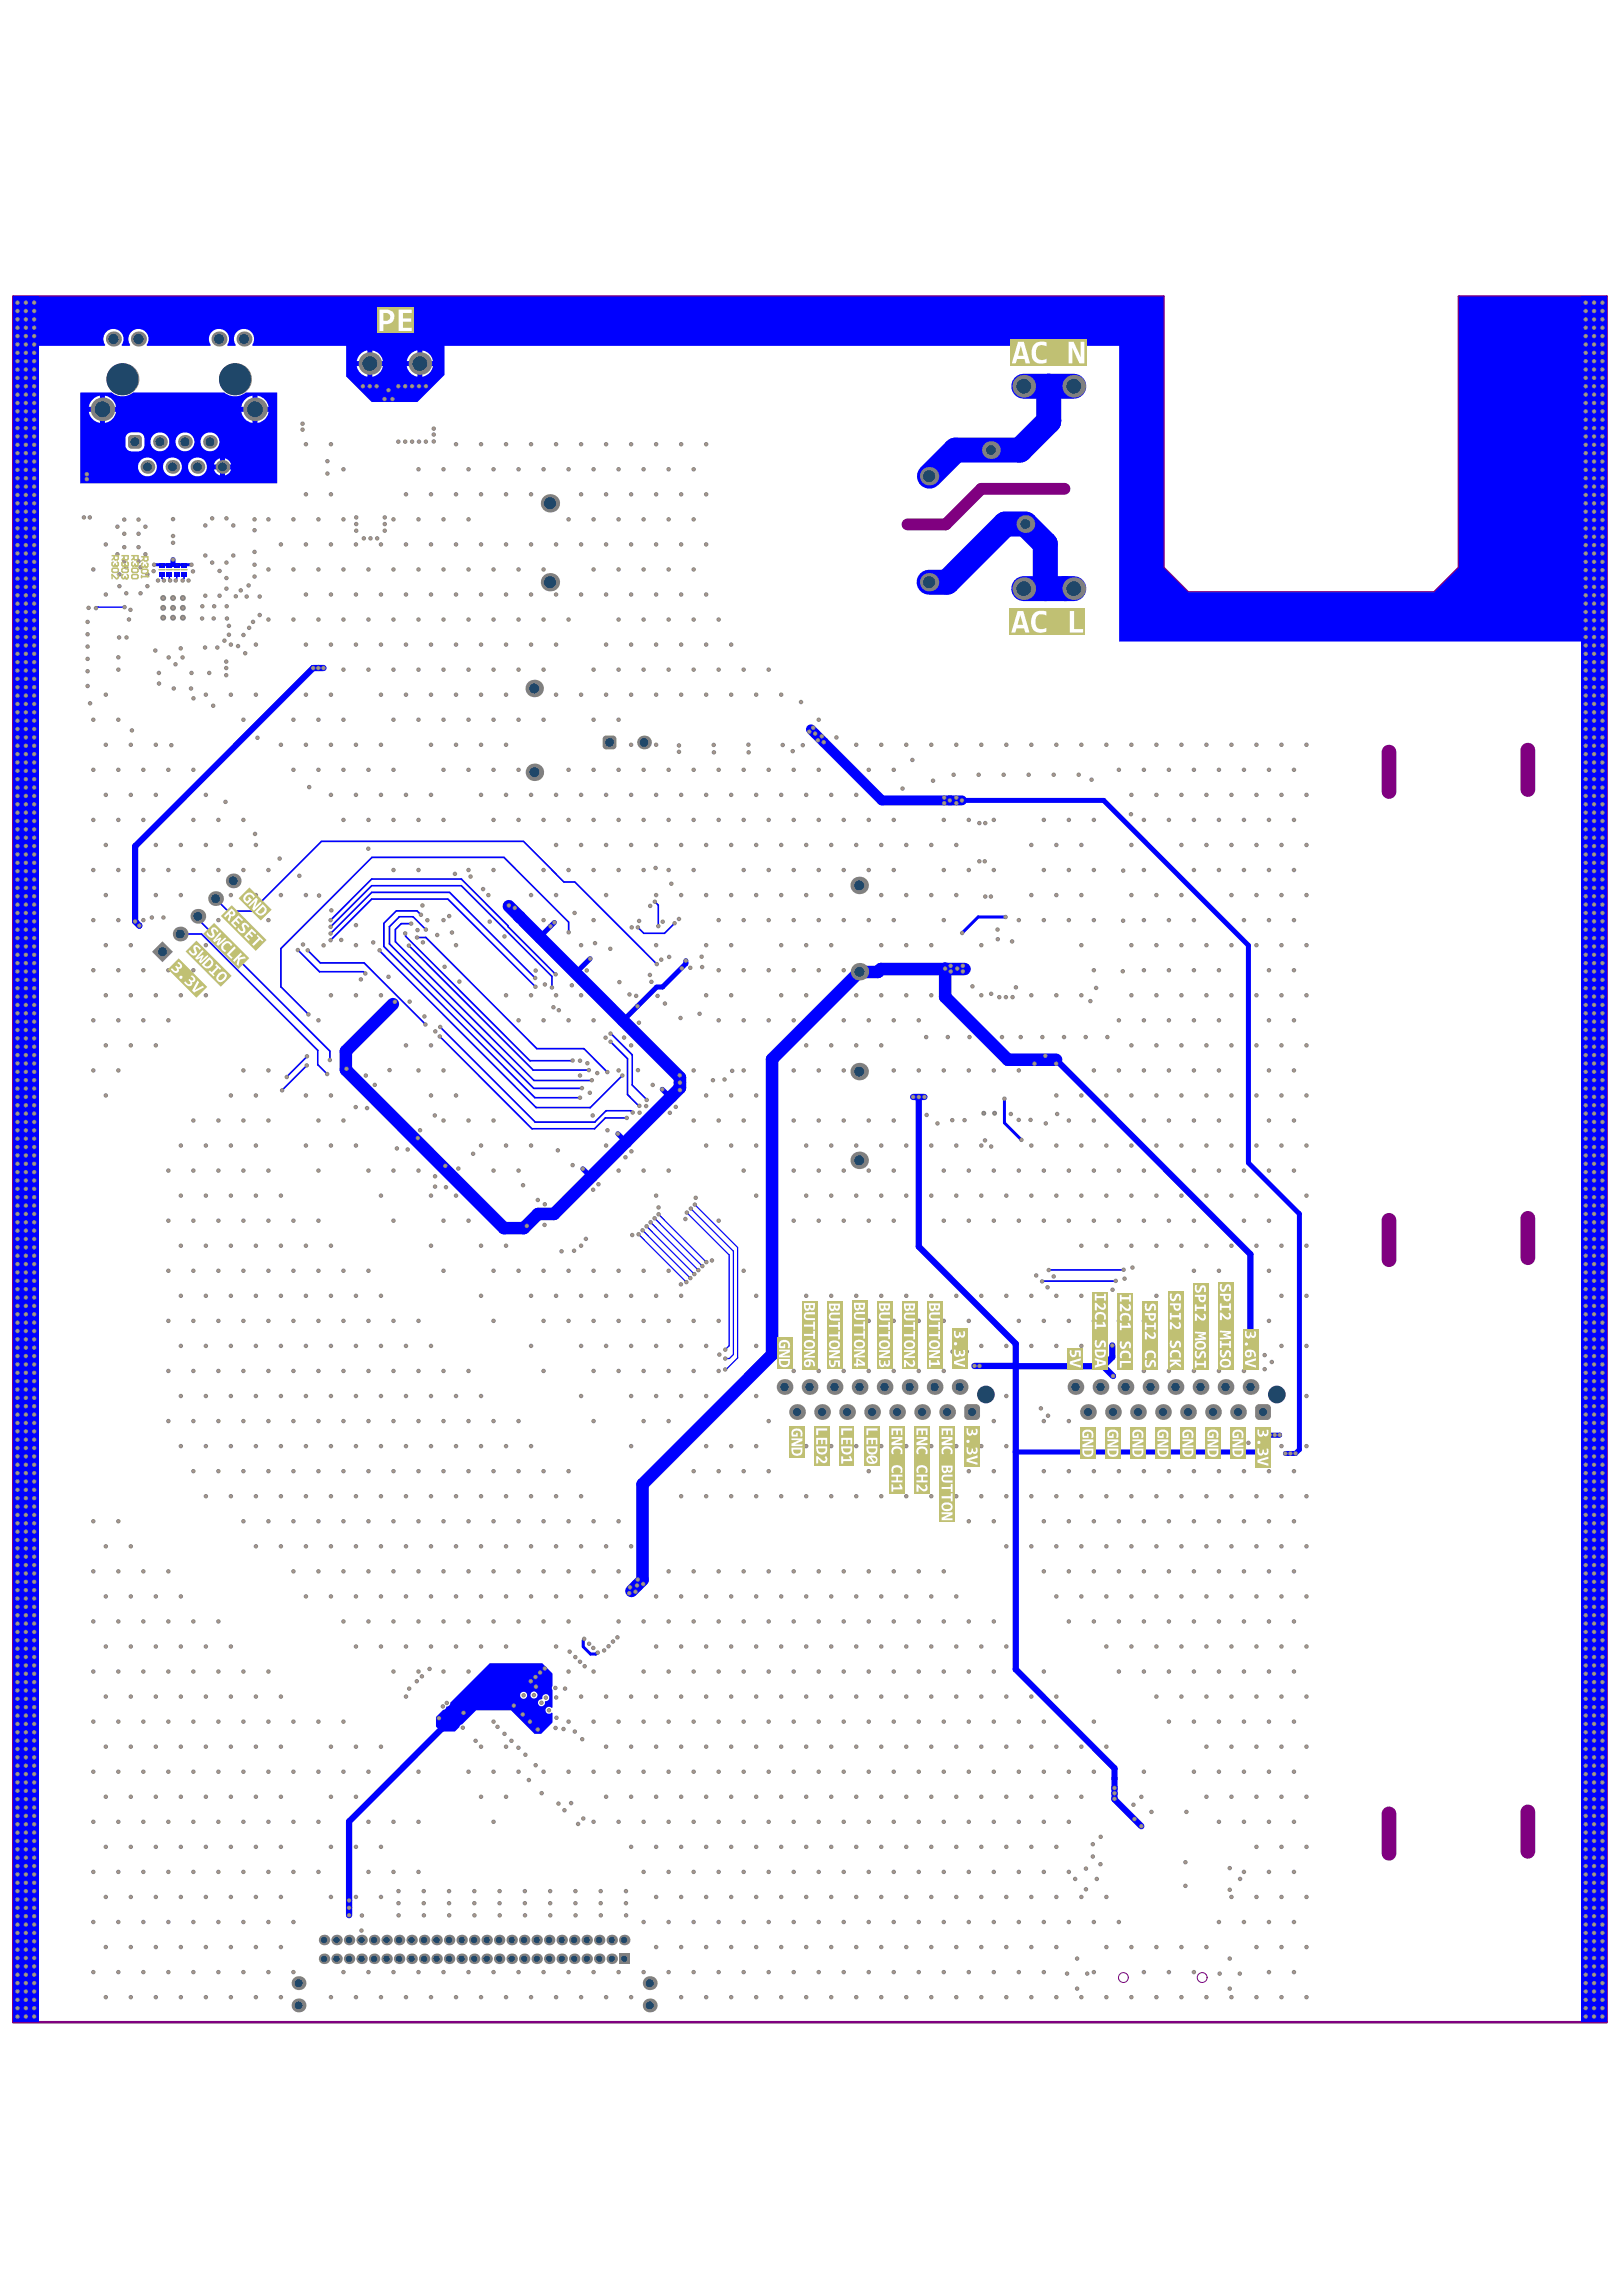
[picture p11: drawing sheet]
<svg xmlns="http://www.w3.org/2000/svg" width="210mm" height="297mm" viewBox="0 0 210 297" stroke-linecap="round" stroke-linejoin="round" font-family="sans-serif">
<defs><g id="words">
<g font-size=".4">
<text x="12.9" y="53.1">Shell</text>
<text x="15.5" y="49.2">MH1</text>
<text x="30.1" y="49.2">MH2</text>
<text x="32.7" y="53.1">Shell</text>
<text x="23.9" y="57.3">5</text>
<text x="28.7" y="60.6">8</text>
<text x="70.8" y="65.3">VPOS</text>
<text x="119.9" y="61.8">AC/N</text>
<text x="20.9" y="74.4">1</text>
<text x="20.9" y="73.3">2</text>
<text x="21.8" y="74.4">1</text>
<text x="21.8" y="73.3">2</text>
<text x="22.8" y="74.4">1</text>
<text x="22.8" y="73.3">2</text>
<text x="23.7" y="74.4">1</text>
<text x="23.7" y="73.3">2</text>
<text x="70.7" y="75.5">VNEG</text>
<text x="119.9" y="75.5">AC/L</text>
<text x="101.4" y="179.6">16</text>
<text x="111.1" y="179.6">10</text>
<text x="114.4" y="179.6">8</text>
<text x="139" y="179.6">16</text>
<text x="142.2" y="179.6">14</text>
<text x="145.5" y="179.6">12</text>
<text x="148.7" y="179.6">10</text>
<text x="152" y="179.6">8</text>
<text x="103" y="182.8">15</text>
<text x="127.2" y="180.6">DNC</text>
<text x="143.9" y="182.8">13</text>
<text x="147.1" y="182.8">11</text>
<text x="164.9" y="180.6">DNC</text>
<text x="41.8" y="251.1">50</text>
<text x="43.4" y="251.1">48</text>
<text x="45" y="251.1">46</text>
<text x="46.6" y="251.1">44</text>
<text x="48.2" y="251.1">42</text>
<text x="49.9" y="251.1">40</text>
<text x="51.5" y="251.1">38</text>
<text x="53.1" y="251.1">36</text>
<text x="54.7" y="251.1">34</text>
<text x="56.3" y="251.1">32</text>
<text x="58" y="251.1">30</text>
<text x="59.6" y="251.1">28</text>
<text x="61.2" y="251.1">26</text>
<text x="62.8" y="251.1">24</text>
<text x="64.4" y="251.1">22</text>
<text x="66" y="251.1">20</text>
<text x="67.7" y="251.1">18</text>
<text x="69.3" y="251.1">16</text>
<text x="70.9" y="251.1">14</text>
<text x="72.5" y="251.1">12</text>
<text x="74.1" y="251.1">10</text>
<text x="75.8" y="251.1">08</text>
<text x="77.4" y="251.1">06</text>
<text x="79" y="251.1">04</text>
<text x="80.6" y="251.1">02</text>
<text x="38.5" y="256.7">S3</text>
<text x="41.8" y="253.6">49</text>
<text x="43.4" y="253.6">47</text>
<text x="45" y="253.6">45</text>
<text x="46.6" y="253.6">43</text>
<text x="48.2" y="253.6">41</text>
<text x="49.9" y="253.6">39</text>
<text x="51.5" y="253.6">37</text>
<text x="53.1" y="253.6">35</text>
<text x="54.7" y="253.6">33</text>
<text x="56.3" y="253.6">31</text>
<text x="58" y="253.6">29</text>
<text x="59.6" y="253.6">27</text>
<text x="61.2" y="253.6">25</text>
<text x="62.8" y="253.6">23</text>
<text x="64.4" y="253.6">21</text>
<text x="66" y="253.6">19</text>
<text x="67.7" y="253.6">17</text>
<text x="69.3" y="253.6">15</text>
<text x="70.9" y="253.6">13</text>
<text x="72.5" y="253.6">11</text>
<text x="74.1" y="253.6">09</text>
<text x="75.8" y="253.6">07</text>
<text x="77.4" y="253.6">05</text>
<text x="79" y="253.6">03</text>
<text x="80.6" y="253.6">01</text>
<text x="38.5" y="259.6">S4</text>
<text x="83.9" y="259.6">S2</text>
</g>
</g></defs>
<path d="M179.8 97.3v5.1M197.7 97v5.1M179.8 157.9v5.1M197.7 157.6v5.1M179.8 234.7v5.1M197.7 234.4v5.1" fill="none" stroke="#800080" stroke-width="1.9"/>
<path d="M137.8 63.2h-10.8l-4.6 4.6h-5" fill="none" stroke="#800080" stroke-width="1.5"/>
<path d="M1.7 38.4h148.9v35l3.2 3.2h31.8l3.2-3.2v-35h19.1v223.2h-206.2z" fill="none" stroke="#800080" stroke-width=".32"/>
<g fill="none" stroke="#800080" stroke-width=".13">
<circle cx="145.4" cy="255.8" r=".64"/>
<circle cx="155.6" cy="255.8" r=".64"/>
</g>
<g fill="#00f">
<path d="M1.7 38.4h148.9v35l3.2 3.2h31.8l3.2-3.2v-35h19.1v44.6h-63.1v-38.3h-112.1l-.1-.1a1.31 1.31 0 0 0-.1-1.7 1.31 1.31 0 0 0-1.8 0 1.31 1.31 0 0 0-.2 1.7v.1h-1.1v-.1a1.31 1.31 0 0 0-.2-1.7 1.31 1.31 0 0 0-1.7 0 1.31 1.31 0 0 0-.2 1.7l-.1 .1h-8.2v-.1a1.31 1.31 0 0 0-.2-1.7 1.31 1.31 0 0 0-1.8 0 1.31 1.31 0 0 0-.1 1.7l-.1 .1h-1l-.1-.1a1.31 1.31 0 0 0-.1-1.7 1.31 1.31 0 0 0-1.8 0 1.31 1.31 0 0 0-.2 1.7v.1h-11.9z"/>
<path d="M1.7 38.4h3.3v223.2h-3.3z"/>
<path d="M204.7 38.4h3.2v223.2h-3.2z"/>
<path d="M44.8 43.5v5.2l3.3 3.3h5.9l3.5-3.5v-5zM53.3 45.7l.7-.4v1.4h-1.4l.4-.7zM46.8 45.7l.7-.4v1.4h-1.3l.3-.7zM54.7 45.3a1.68 1.68 0 0 1 1.3 1.4h-1.3zM48.2 45.3a1.68 1.68 0 0 1 1.4 1.4h-1.4zM46.2 47.4h1.3v1.3a1.68 1.68 0 0 1-1.3-1.3zM52.6 47.4h1.4v1.3a1.68 1.68 0 0 1-1.4-1.3zM48.2 47.4h1.4a1.68 1.68 0 0 1-1.4 1.3zM54.7 47.4h1.3a1.68 1.68 0 0 1-1.3 1.3z"/>
<path d="M63.4 215.2l-5.1 5.1a.48 .48 0 0 1-.5 .5 .43 .43 0 0 1-.5 .4l-.9 .9v1.3l.7 .6h1.8l.6-.7 .3-.2 1.8-1.8h4.5l3.1 3h.8l1.5-1.4v-1.3h-.1a.45 .45 0 0 1-.7 0 .45 .45 0 0 1 0-.7 .45 .45 0 0 1 .7 .1l.1-.1v-2.3l-.1-.1 .1-2-1.3-1.3zM68.6 219.3a.5 .5 0 0 1 1 0 .5 .5 0 0 1-1 0zM67.3 219.3a.46 .46 0 0 1 .9 0 .46 .46 0 0 1-.9 0zM70.4 219.2a.46 .46 0 0 1 .7 .3 .46 .46 0 0 1-.5 .6l-.1 .1a.45 .45 0 0 1-.4 .5 .45 .45 0 0 1-.5-.4 .45 .45 0 0 1 .5-.5z"/>
<path d="M10.4 50.8v11.7h25.5v-11.7h-4.1a2.2 2.2 0 0 1-2.8 0h-11.8a2.2 2.2 0 0 1-2.7 0zM12.2 51.5l.7-.3v1.4h-1.4l.3-.7zM13.6 51.2a1.75 1.75 0 0 1 1.4 1.4h-1.4zM31.9 51.5l.8-.3v1.4h-1.5l.4-.7zM33.3 51.2a1.75 1.75 0 0 1 1.5 1.4h-1.5zM11.5 53.3h1.4v1.4a1.75 1.75 0 0 1-1.4-1.4zM13.6 53.3h1.4a1.75 1.75 0 0 1-1.4 1.4zM31.2 53.3h1.5v1.4a1.75 1.75 0 0 1-1.5-1.4zM33.3 53.3h1.5a1.75 1.75 0 0 1-1.5 1.4zM19.5 57.2a1.23 1.23 0 0 1 2.4 0 1.23 1.23 0 0 1-2.4 0zM22.7 57.2a1.25 1.25 0 0 1 2.5 0 1.25 1.25 0 0 1-2.5 0zM25.9 57.2a1.25 1.25 0 0 1 2.5 0 1.25 1.25 0 0 1-2.5 0zM16.5 56.2a1.61 1.61 0 0 1 2.1 .2 2.05 2.05 0 0 1-.1 1.8 1.61 1.61 0 0 1-2.2-.3 2.05 2.05 0 0 1 .2-1.7zM28.1 59.5l.4-.2v.8h-.8zM29.1 59.3a1.08 1.08 0 0 1 .8 .8h-.8zM27.7 60.7h.8v.8a1.08 1.08 0 0 1-.8-.8zM29.1 60.7h.8a1.08 1.08 0 0 1-.8 .8zM17.9 60.4a1.23 1.23 0 0 1 2.4 0 1.23 1.23 0 0 1-2.4 0zM21.1 60.4a1.23 1.23 0 0 1 2.4 0 1.23 1.23 0 0 1-2.4 0zM24.3 60.4a1.25 1.25 0 0 1 2.5 0 1.25 1.25 0 0 1-2.5 0z"/>
</g>
<path d="M132.5 50h6.5M135.7 50v4.5l-3.7 3.7h-8.3l-3.4 3.4M120.2 75.3h2.4l7.5-7.5h2.6l2.6 2.6v5.8M132.5 76.2h6.5" fill="none" stroke="#00f" stroke-width="3.2"/>
<path d="M111.1 125.8l-11.2 11.2v38.2l-16.7 16.8" fill="none" stroke="#00f" stroke-width="1.6"/>
<path d="M41.9 86.4h-1.4l-23 23.1v9.7l.5 .6M18 119.8h.1M118.2 141.9h1.4M118.9 141.9v19.4l12.6 12.5v42.2l12.7 12.8v1.3M126.1 176.7h16.7M142.8 176.7l1.2 1.3M143.9 174.1v1.5l-1.1 1.1M144.2 230.2v2.6l3.5 3.5" fill="none" stroke="#00f" stroke-width=".81"/>
<path d="M22.4 72.4v.7M165.6 185.6l-1.6 .1-.5 .5v.8l-.8 .8h-31.2" fill="none" stroke="#00f" stroke-width=".65"/>
<path d="M16.1 78.5h-3.4l-.3 .2M21 74.3v.5l.2 .3M21.9 74.3v.6l.1 .2M22.9 74.3v.6l-.2 .2M23.8 74.3v.5l-.2 .3" fill="none" stroke="#00f" stroke-width=".19"/>
<path d="M52.4 120.8l.1 .3 16.1 16.1h5.5M54 121.3h1.1l14.4 14.4h6.1l3 3" fill="none" stroke="#00f" stroke-width=".22"/>
<path d="M19.9 73.1h4.9" fill="none" stroke="#00f" stroke-width=".39"/>
<circle cx="137.8" cy="76.2" r="1.62" fill="#00f"/>
<path d="M67.2 118.5v.1M71.7 119.3l-1.8 1.9v.1M124.5 103.6h18.3l18.8 18.7v28.1l6.6 6.6v30.5l-.5 .5h-1.4M76.4 124l-1.9 1.9M88.8 124.3v.4l-3.1 3h-.7l-4.4 4.3M75.4 151.2l1 1h.2M80 146.7l1 1.1M85.7 140.9l.9 .9h.3" fill="none" stroke="#00f" stroke-width=".65"/>
<path d="M65.9 117.2l22.1 22.2v1.3l-16.3 16.4h-2.1l-1.8 1.8h-2.6l-20.4-20.5v-2.4l6-6.1M122.3 125.3v3.7l8.1 8.1h6.3M124.8 125.4h-10.8l-.4 .3h-2.4l-.1 .1M83.2 192v12.4l-1.5 1.4" fill="none" stroke="#00f" stroke-width="1.6"/>
<g fill="none" stroke="#00f" stroke-width=".22">
<path d="M25.6 118.5v.4l17.1 17.1v1.1M27.9 116.3l1.6 1.6h3.1l9-9.1h26.1l5.3 5.3h1.4l10.6 10.6M42.8 119l5.3-5.3h11.6l12.2 12.3M42.8 119.9l5.3-5.3h11.6l11.7 11.7v1.5M53.2 119.5h-1.3l-.7 .8v1.5l17.9 18h7.5M54.5 118.3l-.5-.5h-2.7l-1.6 1.7v2.9l19.5 19.6h5.9M84.7 116.7l.5 .4v2.7M87.3 119.4l-1.3 1.3h-2.7l-.8-.7M23.3 120.8h2.8l15 15.1v1.8l1.2 1.3M38.5 122.9l2.8 2.8h5.7l.3 .2M39.7 137.8l-3.2 3.2M39.7 136.7l-2.6 2.6"/>
<path d="M39.8 122.9l1.6 1.7h5.7l7.9 7.9M42.8 121.6l5.3-5.3h9.9l11.3 11.4M42.8 120.8l5.3-5.3h10.1l11 11M49.1 122.9l20.3 20.4h7l4.1-4.2M52.9 122.3l16.1 16.1h7.2M55.1 120.3l-1.6-1.7h-1.8l-1.3 1.3v2.2l18.7 18.7h6.2M56.9 134.1l11.9 11.9h8.1l1.4-1.4h2.8M57 132.9l12.3 12.3h7.7l1.4-1.5h3.3l.2 .2M73.6 120.6v-1.3l-8.4-8.4h-17.1l-11.8 11.8v5l3.6 3.5M79 134.8l2.2 2.2v4.6l1.5 1.5M79 133.7l2.8 2.8v3.9l1.9 1.9M36.5 141v.1"/>
<path d="M144.4 165.7l-9.5 .1M145.4 164.3h-9.7M145.4 164.3h.1"/>
</g>
<path d="M136.7 137.1l25.1 25.2v12.9M57.7 223.2l-12.5 12.5v12.1" fill="none" stroke="#00f" stroke-width=".81"/>
<path d="M130.1 118.6h-3.5l-2.1 2.1M130 142.1v3.2l2.2 2.2M75.6 212l-.1 .2v.8l.9 1h.7l.3-.2" fill="none" stroke="#00f" stroke-width=".39"/>
<path d="M104.9 94.4l9.2 9.2h10.4" fill="none" stroke="#00f" stroke-width="1.3"/>
<path d="M82.6 159.7l6.2 6.2M83.2 159.2l6.1 6.2M83.7 158.6l6.2 6.2M84.2 158.1l6.2 6.2M84.7 157.6l6.2 6.2M85.2 157.1l6.2 6.2M88.9 156.9l5.5 5.5v11.7l-.5 .5M89.4 156.4l5.5 5.5v13.3l-.5 .6h-.5M89.9 155.8l5.6 5.6v14.3l-1.4 1.3M94.1 177h.1M94.1 177l-.3 .2" fill="none" stroke="#00f" stroke-width=".16"/>
<circle cx="31.2" cy="76.4" r=".29" fill="#808080"/>
<circle cx="31.2" cy="76.4" r=".19" fill="#a6968d"/>
<circle cx="16.7" cy="80.1" r=".29" fill="#808080"/>
<circle cx="16.7" cy="80.1" r=".19" fill="#a6968d"/>
<circle cx="15.4" cy="82.5" r=".29" fill="#808080"/>
<circle cx="15.4" cy="82.5" r=".19" fill="#a6968d"/>
<circle cx="16.4" cy="82.5" r=".29" fill="#808080"/>
<circle cx="16.4" cy="82.5" r=".19" fill="#a6968d"/>
<circle cx="20.1" cy="84.2" r=".29" fill="#808080"/>
<circle cx="20.1" cy="84.2" r=".19" fill="#a6968d"/>
<circle cx="23.4" cy="83.9" r=".29" fill="#808080"/>
<circle cx="23.4" cy="83.9" r=".19" fill="#a6968d"/>
<circle cx="29.3" cy="85.6" r=".29" fill="#808080"/>
<circle cx="29.3" cy="85.6" r=".19" fill="#a6968d"/>
<circle cx="29.3" cy="86.4" r=".29" fill="#808080"/>
<circle cx="29.3" cy="86.4" r=".19" fill="#a6968d"/>
<circle cx="40.5" cy="86.4" r=".29" fill="#808080"/>
<circle cx="40.5" cy="86.4" r=".19" fill="#a6968d"/>
<circle cx="41.2" cy="86.4" r=".29" fill="#808080"/>
<circle cx="41.2" cy="86.4" r=".19" fill="#a6968d"/>
<circle cx="41.9" cy="86.4" r=".29" fill="#808080"/>
<circle cx="41.9" cy="86.4" r=".19" fill="#a6968d"/>
<circle cx="24.8" cy="87.1" r=".29" fill="#808080"/>
<circle cx="24.8" cy="87.1" r=".19" fill="#a6968d"/>
<circle cx="20.6" cy="87.1" r=".29" fill="#808080"/>
<circle cx="20.6" cy="87.1" r=".19" fill="#a6968d"/>
<circle cx="27.1" cy="87.1" r=".29" fill="#808080"/>
<circle cx="27.1" cy="87.1" r=".19" fill="#a6968d"/>
<circle cx="29.3" cy="87.3" r=".29" fill="#808080"/>
<circle cx="29.3" cy="87.3" r=".19" fill="#a6968d"/>
<circle cx="17.5" cy="119.2" r=".29" fill="#808080"/>
<circle cx="17.5" cy="119.2" r=".19" fill="#a6968d"/>
<circle cx="18" cy="119.8" r=".29" fill="#808080"/>
<circle cx="18" cy="119.8" r=".19" fill="#a6968d"/>
<circle cx="118.9" cy="141.9" r=".29" fill="#808080"/>
<circle cx="118.9" cy="141.9" r=".19" fill="#a6968d"/>
<circle cx="118.2" cy="141.9" r=".29" fill="#808080"/>
<circle cx="118.2" cy="141.9" r=".19" fill="#a6968d"/>
<circle cx="119.6" cy="141.9" r=".29" fill="#808080"/>
<circle cx="119.6" cy="141.9" r=".19" fill="#a6968d"/>
<circle cx="126.1" cy="176.7" r=".29" fill="#808080"/>
<circle cx="126.1" cy="176.7" r=".19" fill="#a6968d"/>
<circle cx="126.8" cy="176.7" r=".29" fill="#808080"/>
<circle cx="126.8" cy="176.7" r=".19" fill="#a6968d"/>
<circle cx="143.9" cy="174.1" r=".29" fill="#808080"/>
<circle cx="143.9" cy="174.1" r=".19" fill="#a6968d"/>
<circle cx="144" cy="178" r=".29" fill="#808080"/>
<circle cx="144" cy="178" r=".19" fill="#a6968d"/>
<circle cx="164.3" cy="185.6" r=".29" fill="#808080"/>
<circle cx="164.3" cy="185.6" r=".19" fill="#a6968d"/>
<circle cx="165" cy="185.6" r=".29" fill="#808080"/>
<circle cx="165" cy="185.6" r=".19" fill="#a6968d"/>
<circle cx="144.2" cy="231.3" r=".29" fill="#808080"/>
<circle cx="144.2" cy="231.3" r=".19" fill="#a6968d"/>
<circle cx="144.2" cy="232" r=".29" fill="#808080"/>
<circle cx="144.2" cy="232" r=".19" fill="#a6968d"/>
<circle cx="144.2" cy="232.7" r=".29" fill="#808080"/>
<circle cx="144.2" cy="232.7" r=".19" fill="#a6968d"/>
<circle cx="146.8" cy="235.3" r=".29" fill="#808080"/>
<circle cx="146.8" cy="235.3" r=".19" fill="#a6968d"/>
<circle cx="165.6" cy="185.6" r=".29" fill="#808080"/>
<circle cx="165.6" cy="185.6" r=".19" fill="#a6968d"/>
<circle cx="147.7" cy="236.3" r=".29" fill="#808080"/>
<circle cx="147.7" cy="236.3" r=".19" fill="#a6968d"/>
<circle cx="21.2" cy="75.1" r=".29" fill="#808080"/>
<circle cx="21.2" cy="75.1" r=".19" fill="#a6968d"/>
<circle cx="32.2" cy="75.7" r=".29" fill="#808080"/>
<circle cx="32.2" cy="75.7" r=".19" fill="#a6968d"/>
<circle cx="52.4" cy="120.8" r=".29" fill="#808080"/>
<circle cx="52.4" cy="120.8" r=".19" fill="#a6968d"/>
<circle cx="74.1" cy="137.2" r=".29" fill="#808080"/>
<circle cx="74.1" cy="137.2" r=".19" fill="#a6968d"/>
<circle cx="22.7" cy="75.1" r=".29" fill="#808080"/>
<circle cx="22.7" cy="75.1" r=".19" fill="#a6968d"/>
<circle cx="22" cy="75.1" r=".29" fill="#808080"/>
<circle cx="22" cy="75.1" r=".19" fill="#a6968d"/>
<circle cx="54" cy="121.3" r=".29" fill="#808080"/>
<circle cx="54" cy="121.3" r=".19" fill="#a6968d"/>
<circle cx="78.6" cy="138.7" r=".29" fill="#808080"/>
<circle cx="78.6" cy="138.7" r=".19" fill="#a6968d"/>
<circle cx="23.6" cy="75.1" r=".29" fill="#808080"/>
<circle cx="23.6" cy="75.1" r=".19" fill="#a6968d"/>
<circle cx="16.1" cy="78.5" r=".29" fill="#808080"/>
<circle cx="16.1" cy="78.5" r=".19" fill="#a6968d"/>
<circle cx="12.4" cy="78.7" r=".29" fill="#808080"/>
<circle cx="12.4" cy="78.7" r=".19" fill="#a6968d"/>
<circle cx="77.4" cy="153.2" r=".29" fill="#808080"/>
<circle cx="77.4" cy="153.2" r=".19" fill="#a6968d"/>
<circle cx="93.1" cy="175.2" r=".29" fill="#808080"/>
<circle cx="93.1" cy="175.2" r=".19" fill="#a6968d"/>
<circle cx="118.1" cy="98.3" r=".29" fill="#808080"/>
<circle cx="118.1" cy="98.3" r=".19" fill="#a6968d"/>
<circle cx="116.8" cy="102" r=".29" fill="#808080"/>
<circle cx="116.8" cy="102" r=".19" fill="#a6968d"/>
<circle cx="120.7" cy="101" r=".29" fill="#808080"/>
<circle cx="120.7" cy="101" r=".19" fill="#a6968d"/>
<circle cx="141.1" cy="129.5" r=".29" fill="#808080"/>
<circle cx="141.1" cy="129.5" r=".19" fill="#a6968d"/>
<circle cx="141.8" cy="127.8" r=".29" fill="#808080"/>
<circle cx="141.8" cy="127.8" r=".19" fill="#a6968d"/>
<circle cx="145.3" cy="125.7" r=".29" fill="#808080"/>
<circle cx="145.3" cy="125.7" r=".19" fill="#a6968d"/>
<circle cx="145.3" cy="119.1" r=".29" fill="#808080"/>
<circle cx="145.3" cy="119.1" r=".19" fill="#a6968d"/>
<circle cx="145.4" cy="112.6" r=".29" fill="#808080"/>
<circle cx="145.4" cy="112.6" r=".19" fill="#a6968d"/>
<circle cx="141.3" cy="100.9" r=".29" fill="#808080"/>
<circle cx="141.3" cy="100.9" r=".19" fill="#a6968d"/>
<circle cx="139.6" cy="100.2" r=".29" fill="#808080"/>
<circle cx="139.6" cy="100.2" r=".19" fill="#a6968d"/>
<circle cx="136.4" cy="100.2" r=".29" fill="#808080"/>
<circle cx="136.4" cy="100.2" r=".19" fill="#a6968d"/>
<circle cx="133.1" cy="100.2" r=".29" fill="#808080"/>
<circle cx="133.1" cy="100.2" r=".19" fill="#a6968d"/>
<circle cx="129.9" cy="100.2" r=".29" fill="#808080"/>
<circle cx="129.9" cy="100.2" r=".19" fill="#a6968d"/>
<circle cx="126.6" cy="100.2" r=".29" fill="#808080"/>
<circle cx="126.6" cy="100.2" r=".19" fill="#a6968d"/>
<circle cx="123.4" cy="100.2" r=".29" fill="#808080"/>
<circle cx="123.4" cy="100.2" r=".19" fill="#a6968d"/>
<circle cx="146.4" cy="105.3" r=".29" fill="#808080"/>
<circle cx="146.4" cy="105.3" r=".19" fill="#a6968d"/>
<circle cx="119.9" cy="134.2" r=".29" fill="#808080"/>
<circle cx="119.9" cy="134.2" r=".19" fill="#a6968d"/>
<circle cx="122.7" cy="134.2" r=".29" fill="#808080"/>
<circle cx="122.7" cy="134.2" r=".19" fill="#a6968d"/>
<circle cx="125.5" cy="134.2" r=".29" fill="#808080"/>
<circle cx="125.5" cy="134.2" r=".19" fill="#a6968d"/>
<circle cx="129.7" cy="134.2" r=".29" fill="#808080"/>
<circle cx="129.7" cy="134.2" r=".19" fill="#a6968d"/>
<circle cx="132.1" cy="134.2" r=".29" fill="#808080"/>
<circle cx="132.1" cy="134.2" r=".19" fill="#a6968d"/>
<circle cx="134.9" cy="134.2" r=".29" fill="#808080"/>
<circle cx="134.9" cy="134.2" r=".19" fill="#a6968d"/>
<circle cx="137.7" cy="134.2" r=".29" fill="#808080"/>
<circle cx="137.7" cy="134.2" r=".19" fill="#a6968d"/>
<circle cx="140.5" cy="134.2" r=".29" fill="#808080"/>
<circle cx="140.5" cy="134.2" r=".19" fill="#a6968d"/>
<circle cx="143.3" cy="134.2" r=".29" fill="#808080"/>
<circle cx="143.3" cy="134.2" r=".19" fill="#a6968d"/>
<circle cx="56.1" cy="57.1" r=".29" fill="#808080"/>
<circle cx="56.1" cy="57.1" r=".19" fill="#a6968d"/>
<circle cx="56.1" cy="56.2" r=".29" fill="#808080"/>
<circle cx="56.1" cy="56.2" r=".19" fill="#a6968d"/>
<circle cx="11.6" cy="66.9" r=".29" fill="#808080"/>
<circle cx="11.6" cy="66.9" r=".19" fill="#a6968d"/>
<circle cx="10.9" cy="66.9" r=".29" fill="#808080"/>
<circle cx="10.9" cy="66.9" r=".19" fill="#a6968d"/>
<circle cx="15.2" cy="68.1" r=".29" fill="#808080"/>
<circle cx="15.2" cy="68.1" r=".19" fill="#a6968d"/>
<circle cx="16.1" cy="67.2" r=".29" fill="#808080"/>
<circle cx="16.1" cy="67.2" r=".19" fill="#a6968d"/>
<circle cx="16.1" cy="69.1" r=".29" fill="#808080"/>
<circle cx="16.1" cy="69.1" r=".19" fill="#a6968d"/>
<circle cx="13.7" cy="70.4" r=".29" fill="#808080"/>
<circle cx="13.7" cy="70.4" r=".19" fill="#a6968d"/>
<circle cx="15.2" cy="71.7" r=".29" fill="#808080"/>
<circle cx="15.2" cy="71.7" r=".19" fill="#a6968d"/>
<circle cx="12.1" cy="73.7" r=".29" fill="#808080"/>
<circle cx="12.1" cy="73.7" r=".19" fill="#a6968d"/>
<circle cx="15.5" cy="74.3" r=".29" fill="#808080"/>
<circle cx="15.5" cy="74.3" r=".19" fill="#a6968d"/>
<circle cx="16.1" cy="70.8" r=".29" fill="#808080"/>
<circle cx="16.1" cy="70.8" r=".19" fill="#a6968d"/>
<circle cx="16.1" cy="72.6" r=".29" fill="#808080"/>
<circle cx="16.1" cy="72.6" r=".19" fill="#a6968d"/>
<circle cx="22.4" cy="69.3" r=".29" fill="#808080"/>
<circle cx="22.4" cy="69.3" r=".19" fill="#a6968d"/>
<circle cx="22.4" cy="67.2" r=".29" fill="#808080"/>
<circle cx="22.4" cy="67.2" r=".19" fill="#a6968d"/>
<circle cx="16.3" cy="73.4" r=".29" fill="#808080"/>
<circle cx="16.3" cy="73.4" r=".19" fill="#a6968d"/>
<circle cx="29.3" cy="67.1" r=".29" fill="#808080"/>
<circle cx="29.3" cy="67.1" r=".19" fill="#a6968d"/>
<circle cx="29.3" cy="72.8" r=".29" fill="#808080"/>
<circle cx="29.3" cy="72.8" r=".19" fill="#a6968d"/>
<circle cx="19.9" cy="73.9" r=".29" fill="#808080"/>
<circle cx="19.9" cy="73.9" r=".19" fill="#a6968d"/>
<circle cx="25" cy="73.9" r=".29" fill="#808080"/>
<circle cx="25" cy="73.9" r=".19" fill="#a6968d"/>
<circle cx="28.4" cy="73.9" r=".29" fill="#808080"/>
<circle cx="28.4" cy="73.9" r=".19" fill="#a6968d"/>
<circle cx="29.3" cy="74.8" r=".29" fill="#808080"/>
<circle cx="29.3" cy="74.8" r=".19" fill="#a6968d"/>
<circle cx="15.5" cy="75.8" r=".29" fill="#808080"/>
<circle cx="15.5" cy="75.8" r=".19" fill="#a6968d"/>
<circle cx="16.3" cy="76.8" r=".29" fill="#808080"/>
<circle cx="16.3" cy="76.8" r=".19" fill="#a6968d"/>
<circle cx="13.7" cy="76.9" r=".29" fill="#808080"/>
<circle cx="13.7" cy="76.9" r=".19" fill="#a6968d"/>
<circle cx="20.4" cy="75.1" r=".29" fill="#808080"/>
<circle cx="20.4" cy="75.1" r=".19" fill="#a6968d"/>
<circle cx="24.4" cy="75.1" r=".29" fill="#808080"/>
<circle cx="24.4" cy="75.1" r=".19" fill="#a6968d"/>
<circle cx="22.4" cy="77.4" r=".38" fill="#808080"/>
<circle cx="22.4" cy="77.4" r=".19" fill="#a6968d"/>
<circle cx="23.7" cy="77.4" r=".38" fill="#808080"/>
<circle cx="23.7" cy="77.4" r=".19" fill="#a6968d"/>
<circle cx="11.5" cy="78.6" r=".29" fill="#808080"/>
<circle cx="11.5" cy="78.6" r=".19" fill="#a6968d"/>
<circle cx="16.9" cy="78.9" r=".29" fill="#808080"/>
<circle cx="16.9" cy="78.9" r=".19" fill="#a6968d"/>
<circle cx="21.1" cy="78.6" r=".38" fill="#808080"/>
<circle cx="21.1" cy="78.6" r=".19" fill="#a6968d"/>
<circle cx="11.3" cy="80.5" r=".29" fill="#808080"/>
<circle cx="11.3" cy="80.5" r=".19" fill="#a6968d"/>
<circle cx="11.3" cy="82.1" r=".29" fill="#808080"/>
<circle cx="11.3" cy="82.1" r=".19" fill="#a6968d"/>
<circle cx="21.1" cy="79.9" r=".38" fill="#808080"/>
<circle cx="21.1" cy="79.9" r=".19" fill="#a6968d"/>
<circle cx="21.1" cy="77.4" r=".38" fill="#808080"/>
<circle cx="21.1" cy="77.4" r=".19" fill="#a6968d"/>
<circle cx="22.4" cy="78.6" r=".38" fill="#808080"/>
<circle cx="22.4" cy="78.6" r=".19" fill="#a6968d"/>
<circle cx="23.7" cy="78.6" r=".38" fill="#808080"/>
<circle cx="23.7" cy="78.6" r=".19" fill="#a6968d"/>
<circle cx="22.4" cy="79.9" r=".38" fill="#808080"/>
<circle cx="22.4" cy="79.9" r=".19" fill="#a6968d"/>
<circle cx="23.7" cy="79.9" r=".38" fill="#808080"/>
<circle cx="23.7" cy="79.9" r=".19" fill="#a6968d"/>
<circle cx="27.7" cy="78.4" r=".29" fill="#808080"/>
<circle cx="27.7" cy="78.4" r=".19" fill="#a6968d"/>
<circle cx="26.2" cy="78.4" r=".29" fill="#808080"/>
<circle cx="26.2" cy="78.4" r=".19" fill="#a6968d"/>
<circle cx="28.4" cy="77.1" r=".29" fill="#808080"/>
<circle cx="28.4" cy="77.1" r=".19" fill="#a6968d"/>
<circle cx="29.3" cy="76.2" r=".29" fill="#808080"/>
<circle cx="29.3" cy="76.2" r=".19" fill="#a6968d"/>
<circle cx="29.3" cy="78.4" r=".29" fill="#808080"/>
<circle cx="29.3" cy="78.4" r=".19" fill="#a6968d"/>
<circle cx="26.2" cy="80" r=".29" fill="#808080"/>
<circle cx="26.2" cy="80" r=".19" fill="#a6968d"/>
<circle cx="27.6" cy="80" r=".29" fill="#808080"/>
<circle cx="27.6" cy="80" r=".19" fill="#a6968d"/>
<circle cx="29.4" cy="80" r=".29" fill="#808080"/>
<circle cx="29.4" cy="80" r=".19" fill="#a6968d"/>
<circle cx="34.7" cy="67.2" r=".29" fill="#808080"/>
<circle cx="34.7" cy="67.2" r=".19" fill="#a6968d"/>
<circle cx="32.9" cy="67.2" r=".29" fill="#808080"/>
<circle cx="32.9" cy="67.2" r=".19" fill="#a6968d"/>
<circle cx="38" cy="67.2" r=".29" fill="#808080"/>
<circle cx="38" cy="67.2" r=".19" fill="#a6968d"/>
<circle cx="39.2" cy="54.8" r=".29" fill="#808080"/>
<circle cx="39.2" cy="54.8" r=".19" fill="#a6968d"/>
<circle cx="39.2" cy="55.6" r=".29" fill="#808080"/>
<circle cx="39.2" cy="55.6" r=".19" fill="#a6968d"/>
<circle cx="30.2" cy="68" r=".29" fill="#808080"/>
<circle cx="30.2" cy="68" r=".19" fill="#a6968d"/>
<circle cx="30.2" cy="71.9" r=".29" fill="#808080"/>
<circle cx="30.2" cy="71.9" r=".19" fill="#a6968d"/>
<circle cx="32.9" cy="68.6" r=".29" fill="#808080"/>
<circle cx="32.9" cy="68.6" r=".19" fill="#a6968d"/>
<circle cx="32.9" cy="71.4" r=".29" fill="#808080"/>
<circle cx="32.9" cy="71.4" r=".19" fill="#a6968d"/>
<circle cx="36.4" cy="70.4" r=".29" fill="#808080"/>
<circle cx="36.4" cy="70.4" r=".19" fill="#a6968d"/>
<circle cx="32.9" cy="73.1" r=".29" fill="#808080"/>
<circle cx="32.9" cy="73.1" r=".19" fill="#a6968d"/>
<circle cx="34.7" cy="73.7" r=".29" fill="#808080"/>
<circle cx="34.7" cy="73.7" r=".19" fill="#a6968d"/>
<circle cx="38" cy="73.7" r=".29" fill="#808080"/>
<circle cx="38" cy="73.7" r=".19" fill="#a6968d"/>
<circle cx="39.6" cy="57.5" r=".29" fill="#808080"/>
<circle cx="39.6" cy="57.5" r=".19" fill="#a6968d"/>
<circle cx="42.4" cy="59.7" r=".29" fill="#808080"/>
<circle cx="42.4" cy="59.7" r=".19" fill="#a6968d"/>
<circle cx="42.8" cy="57.5" r=".29" fill="#808080"/>
<circle cx="42.8" cy="57.5" r=".19" fill="#a6968d"/>
<circle cx="42.4" cy="61.3" r=".29" fill="#808080"/>
<circle cx="42.4" cy="61.3" r=".19" fill="#a6968d"/>
<circle cx="42.8" cy="64" r=".29" fill="#808080"/>
<circle cx="42.8" cy="64" r=".19" fill="#a6968d"/>
<circle cx="44.4" cy="60.7" r=".29" fill="#808080"/>
<circle cx="44.4" cy="60.7" r=".19" fill="#a6968d"/>
<circle cx="39.6" cy="64" r=".29" fill="#808080"/>
<circle cx="39.6" cy="64" r=".19" fill="#a6968d"/>
<circle cx="41.2" cy="67.2" r=".29" fill="#808080"/>
<circle cx="41.2" cy="67.2" r=".19" fill="#a6968d"/>
<circle cx="44.4" cy="67.2" r=".29" fill="#808080"/>
<circle cx="44.4" cy="67.2" r=".19" fill="#a6968d"/>
<circle cx="42.8" cy="70.4" r=".29" fill="#808080"/>
<circle cx="42.8" cy="70.4" r=".19" fill="#a6968d"/>
<circle cx="39.6" cy="70.4" r=".29" fill="#808080"/>
<circle cx="39.6" cy="70.4" r=".19" fill="#a6968d"/>
<circle cx="44.4" cy="73.7" r=".29" fill="#808080"/>
<circle cx="44.4" cy="73.7" r=".19" fill="#a6968d"/>
<circle cx="30.5" cy="77.1" r=".29" fill="#808080"/>
<circle cx="30.5" cy="77.1" r=".19" fill="#a6968d"/>
<circle cx="29.6" cy="81" r=".29" fill="#808080"/>
<circle cx="29.6" cy="81" r=".19" fill="#a6968d"/>
<circle cx="29.6" cy="82.1" r=".29" fill="#808080"/>
<circle cx="29.6" cy="82.1" r=".19" fill="#a6968d"/>
<circle cx="31.5" cy="82.2" r=".29" fill="#808080"/>
<circle cx="31.5" cy="82.1" r=".19" fill="#a6968d"/>
<circle cx="32.9" cy="74.6" r=".29" fill="#808080"/>
<circle cx="32.9" cy="74.6" r=".19" fill="#a6968d"/>
<circle cx="31.9" cy="77.2" r=".29" fill="#808080"/>
<circle cx="31.9" cy="77.2" r=".19" fill="#a6968d"/>
<circle cx="41.2" cy="73.7" r=".29" fill="#808080"/>
<circle cx="41.2" cy="73.7" r=".19" fill="#a6968d"/>
<circle cx="42.8" cy="76.9" r=".29" fill="#808080"/>
<circle cx="42.8" cy="76.9" r=".19" fill="#a6968d"/>
<circle cx="46.1" cy="76.9" r=".29" fill="#808080"/>
<circle cx="46.1" cy="76.9" r=".19" fill="#a6968d"/>
<circle cx="33.6" cy="77.2" r=".29" fill="#808080"/>
<circle cx="33.6" cy="77.2" r=".19" fill="#a6968d"/>
<circle cx="39.6" cy="76.9" r=".29" fill="#808080"/>
<circle cx="39.6" cy="76.9" r=".19" fill="#a6968d"/>
<circle cx="32.2" cy="81.2" r=".29" fill="#808080"/>
<circle cx="32.2" cy="81.2" r=".19" fill="#a6968d"/>
<circle cx="32.7" cy="80.5" r=".29" fill="#808080"/>
<circle cx="32.7" cy="80.5" r=".19" fill="#a6968d"/>
<circle cx="33.6" cy="79.6" r=".29" fill="#808080"/>
<circle cx="33.6" cy="79.6" r=".19" fill="#a6968d"/>
<circle cx="44.4" cy="80.2" r=".29" fill="#808080"/>
<circle cx="44.4" cy="80.2" r=".19" fill="#a6968d"/>
<circle cx="38" cy="80.2" r=".29" fill="#808080"/>
<circle cx="38" cy="80.2" r=".19" fill="#a6968d"/>
<circle cx="34.7" cy="80.2" r=".29" fill="#808080"/>
<circle cx="34.7" cy="80.2" r=".19" fill="#a6968d"/>
<circle cx="41.2" cy="80.2" r=".29" fill="#808080"/>
<circle cx="41.2" cy="80.2" r=".19" fill="#a6968d"/>
<circle cx="11.3" cy="85.2" r=".29" fill="#808080"/>
<circle cx="11.3" cy="85.2" r=".19" fill="#a6968d"/>
<circle cx="11.3" cy="86.8" r=".29" fill="#808080"/>
<circle cx="11.3" cy="86.8" r=".19" fill="#a6968d"/>
<circle cx="11.3" cy="83.6" r=".29" fill="#808080"/>
<circle cx="11.3" cy="83.6" r=".19" fill="#a6968d"/>
<circle cx="11.3" cy="88.8" r=".29" fill="#808080"/>
<circle cx="11.3" cy="88.8" r=".19" fill="#a6968d"/>
<circle cx="11.7" cy="91" r=".29" fill="#808080"/>
<circle cx="11.7" cy="91" r=".19" fill="#a6968d"/>
<circle cx="12.1" cy="93.1" r=".29" fill="#808080"/>
<circle cx="12.1" cy="93.1" r=".19" fill="#a6968d"/>
<circle cx="15.3" cy="85" r=".29" fill="#808080"/>
<circle cx="15.3" cy="85" r=".19" fill="#a6968d"/>
<circle cx="15.3" cy="86.6" r=".29" fill="#808080"/>
<circle cx="15.3" cy="86.6" r=".19" fill="#a6968d"/>
<circle cx="20.6" cy="88.4" r=".29" fill="#808080"/>
<circle cx="20.6" cy="88.4" r=".19" fill="#a6968d"/>
<circle cx="13.7" cy="89.9" r=".29" fill="#808080"/>
<circle cx="13.7" cy="89.9" r=".19" fill="#a6968d"/>
<circle cx="15.3" cy="93.1" r=".29" fill="#808080"/>
<circle cx="15.3" cy="93.1" r=".19" fill="#a6968d"/>
<circle cx="17.1" cy="94.5" r=".29" fill="#808080"/>
<circle cx="17.1" cy="94.5" r=".19" fill="#a6968d"/>
<circle cx="13.7" cy="96.4" r=".29" fill="#808080"/>
<circle cx="13.7" cy="96.4" r=".19" fill="#a6968d"/>
<circle cx="12.1" cy="99.6" r=".29" fill="#808080"/>
<circle cx="12.1" cy="99.6" r=".19" fill="#a6968d"/>
<circle cx="15.3" cy="99.6" r=".29" fill="#808080"/>
<circle cx="15.3" cy="99.6" r=".19" fill="#a6968d"/>
<circle cx="13.7" cy="102.8" r=".29" fill="#808080"/>
<circle cx="13.7" cy="102.8" r=".19" fill="#a6968d"/>
<circle cx="12.1" cy="106.1" r=".29" fill="#808080"/>
<circle cx="12.1" cy="106.1" r=".19" fill="#a6968d"/>
<circle cx="15.3" cy="106.1" r=".29" fill="#808080"/>
<circle cx="15.3" cy="106.1" r=".19" fill="#a6968d"/>
<circle cx="16.9" cy="96.4" r=".29" fill="#808080"/>
<circle cx="16.9" cy="96.4" r=".19" fill="#a6968d"/>
<circle cx="18.6" cy="99.6" r=".29" fill="#808080"/>
<circle cx="18.6" cy="99.6" r=".19" fill="#a6968d"/>
<circle cx="20.2" cy="96.4" r=".29" fill="#808080"/>
<circle cx="20.2" cy="96.4" r=".19" fill="#a6968d"/>
<circle cx="16.9" cy="102.8" r=".29" fill="#808080"/>
<circle cx="16.9" cy="102.8" r=".19" fill="#a6968d"/>
<circle cx="18.6" cy="106.1" r=".29" fill="#808080"/>
<circle cx="18.6" cy="106.1" r=".19" fill="#a6968d"/>
<circle cx="20.2" cy="102.8" r=".29" fill="#808080"/>
<circle cx="20.2" cy="102.8" r=".19" fill="#a6968d"/>
<circle cx="26.5" cy="83.8" r=".29" fill="#808080"/>
<circle cx="26.5" cy="83.8" r=".19" fill="#a6968d"/>
<circle cx="21.8" cy="85.1" r=".29" fill="#808080"/>
<circle cx="21.8" cy="85.1" r=".19" fill="#a6968d"/>
<circle cx="23.6" cy="85.1" r=".29" fill="#808080"/>
<circle cx="23.6" cy="85.1" r=".19" fill="#a6968d"/>
<circle cx="22.7" cy="85.9" r=".29" fill="#808080"/>
<circle cx="22.7" cy="85.9" r=".19" fill="#a6968d"/>
<circle cx="22.2" cy="96.4" r=".29" fill="#808080"/>
<circle cx="22.2" cy="96.4" r=".19" fill="#a6968d"/>
<circle cx="21.8" cy="99.6" r=".29" fill="#808080"/>
<circle cx="21.8" cy="99.6" r=".19" fill="#a6968d"/>
<circle cx="22.5" cy="89.1" r=".29" fill="#808080"/>
<circle cx="22.5" cy="89.1" r=".19" fill="#a6968d"/>
<circle cx="24.7" cy="89.1" r=".29" fill="#808080"/>
<circle cx="24.7" cy="89.1" r=".19" fill="#a6968d"/>
<circle cx="25" cy="90.3" r=".29" fill="#808080"/>
<circle cx="25" cy="90.3" r=".19" fill="#a6968d"/>
<circle cx="26.6" cy="89.9" r=".29" fill="#808080"/>
<circle cx="26.6" cy="89.9" r=".19" fill="#a6968d"/>
<circle cx="25" cy="106.1" r=".29" fill="#808080"/>
<circle cx="25" cy="106.1" r=".19" fill="#a6968d"/>
<circle cx="23.4" cy="109.3" r=".29" fill="#808080"/>
<circle cx="23.4" cy="109.3" r=".19" fill="#a6968d"/>
<circle cx="25" cy="99.6" r=".29" fill="#808080"/>
<circle cx="25" cy="99.6" r=".19" fill="#a6968d"/>
<circle cx="12.1" cy="112.6" r=".29" fill="#808080"/>
<circle cx="12.1" cy="112.6" r=".19" fill="#a6968d"/>
<circle cx="13.7" cy="115.8" r=".29" fill="#808080"/>
<circle cx="13.7" cy="115.8" r=".19" fill="#a6968d"/>
<circle cx="13.7" cy="109.3" r=".29" fill="#808080"/>
<circle cx="13.7" cy="109.3" r=".19" fill="#a6968d"/>
<circle cx="12.1" cy="119" r=".29" fill="#808080"/>
<circle cx="12.1" cy="119" r=".19" fill="#a6968d"/>
<circle cx="13.7" cy="122.3" r=".29" fill="#808080"/>
<circle cx="13.7" cy="122.3" r=".19" fill="#a6968d"/>
<circle cx="15.3" cy="119" r=".29" fill="#808080"/>
<circle cx="15.3" cy="119" r=".19" fill="#a6968d"/>
<circle cx="18.6" cy="112.6" r=".29" fill="#808080"/>
<circle cx="18.6" cy="112.6" r=".19" fill="#a6968d"/>
<circle cx="15.3" cy="112.6" r=".29" fill="#808080"/>
<circle cx="15.3" cy="112.6" r=".19" fill="#a6968d"/>
<circle cx="19.7" cy="118.7" r=".29" fill="#808080"/>
<circle cx="19.7" cy="118.7" r=".19" fill="#a6968d"/>
<circle cx="16.9" cy="122.3" r=".29" fill="#808080"/>
<circle cx="16.9" cy="122.3" r=".19" fill="#a6968d"/>
<circle cx="18.6" cy="125.5" r=".29" fill="#808080"/>
<circle cx="18.6" cy="125.5" r=".19" fill="#a6968d"/>
<circle cx="18.6" cy="119" r=".29" fill="#808080"/>
<circle cx="18.6" cy="119" r=".19" fill="#a6968d"/>
<circle cx="12.1" cy="125.5" r=".29" fill="#808080"/>
<circle cx="12.1" cy="125.5" r=".19" fill="#a6968d"/>
<circle cx="12.1" cy="132" r=".29" fill="#808080"/>
<circle cx="12.1" cy="132" r=".19" fill="#a6968d"/>
<circle cx="13.7" cy="128.8" r=".29" fill="#808080"/>
<circle cx="13.7" cy="128.8" r=".19" fill="#a6968d"/>
<circle cx="12.1" cy="138.5" r=".29" fill="#808080"/>
<circle cx="12.1" cy="138.5" r=".19" fill="#a6968d"/>
<circle cx="13.7" cy="141.7" r=".29" fill="#808080"/>
<circle cx="13.7" cy="141.7" r=".19" fill="#a6968d"/>
<circle cx="13.7" cy="135.2" r=".29" fill="#808080"/>
<circle cx="13.7" cy="135.2" r=".19" fill="#a6968d"/>
<circle cx="15.3" cy="125.5" r=".29" fill="#808080"/>
<circle cx="15.3" cy="125.5" r=".19" fill="#a6968d"/>
<circle cx="16.9" cy="128.8" r=".29" fill="#808080"/>
<circle cx="16.9" cy="128.8" r=".19" fill="#a6968d"/>
<circle cx="18.6" cy="132" r=".29" fill="#808080"/>
<circle cx="18.6" cy="132" r=".19" fill="#a6968d"/>
<circle cx="15.3" cy="132" r=".29" fill="#808080"/>
<circle cx="15.3" cy="132" r=".19" fill="#a6968d"/>
<circle cx="15.3" cy="138.5" r=".29" fill="#808080"/>
<circle cx="15.3" cy="138.5" r=".19" fill="#a6968d"/>
<circle cx="16.9" cy="135.2" r=".29" fill="#808080"/>
<circle cx="16.9" cy="135.2" r=".19" fill="#a6968d"/>
<circle cx="20.2" cy="115.8" r=".29" fill="#808080"/>
<circle cx="20.2" cy="115.8" r=".19" fill="#a6968d"/>
<circle cx="20.2" cy="109.3" r=".29" fill="#808080"/>
<circle cx="20.2" cy="109.3" r=".19" fill="#a6968d"/>
<circle cx="21.8" cy="112.6" r=".29" fill="#808080"/>
<circle cx="21.8" cy="112.6" r=".19" fill="#a6968d"/>
<circle cx="23.4" cy="115.8" r=".29" fill="#808080"/>
<circle cx="23.4" cy="115.8" r=".19" fill="#a6968d"/>
<circle cx="25" cy="112.6" r=".29" fill="#808080"/>
<circle cx="25" cy="112.6" r=".19" fill="#a6968d"/>
<circle cx="21.2" cy="118.7" r=".29" fill="#808080"/>
<circle cx="21.2" cy="118.7" r=".19" fill="#a6968d"/>
<circle cx="20.2" cy="128.8" r=".29" fill="#808080"/>
<circle cx="20.2" cy="128.8" r=".19" fill="#a6968d"/>
<circle cx="21.8" cy="125.5" r=".29" fill="#808080"/>
<circle cx="21.8" cy="125.5" r=".19" fill="#a6968d"/>
<circle cx="20.2" cy="135.2" r=".29" fill="#808080"/>
<circle cx="20.2" cy="135.2" r=".19" fill="#a6968d"/>
<circle cx="21.8" cy="151.4" r=".29" fill="#808080"/>
<circle cx="21.8" cy="151.4" r=".19" fill="#a6968d"/>
<circle cx="21.8" cy="132" r=".29" fill="#808080"/>
<circle cx="21.8" cy="132" r=".19" fill="#a6968d"/>
<circle cx="23.4" cy="128.8" r=".29" fill="#808080"/>
<circle cx="23.4" cy="128.8" r=".19" fill="#a6968d"/>
<circle cx="25" cy="145" r=".29" fill="#808080"/>
<circle cx="25" cy="145" r=".19" fill="#a6968d"/>
<circle cx="25" cy="125.5" r=".29" fill="#808080"/>
<circle cx="25" cy="125.5" r=".19" fill="#a6968d"/>
<circle cx="23.4" cy="148.2" r=".29" fill="#808080"/>
<circle cx="23.4" cy="148.2" r=".19" fill="#a6968d"/>
<circle cx="25" cy="151.4" r=".29" fill="#808080"/>
<circle cx="25" cy="151.4" r=".19" fill="#a6968d"/>
<circle cx="26.6" cy="148.2" r=".29" fill="#808080"/>
<circle cx="26.6" cy="148.2" r=".19" fill="#a6968d"/>
<circle cx="28.1" cy="83.8" r=".29" fill="#808080"/>
<circle cx="28.1" cy="83.8" r=".19" fill="#a6968d"/>
<circle cx="29" cy="82.9" r=".29" fill="#808080"/>
<circle cx="29" cy="82.9" r=".19" fill="#a6968d"/>
<circle cx="29.9" cy="83.4" r=".29" fill="#808080"/>
<circle cx="29.9" cy="83.4" r=".19" fill="#a6968d"/>
<circle cx="30.8" cy="83.6" r=".29" fill="#808080"/>
<circle cx="30.8" cy="83.6" r=".19" fill="#a6968d"/>
<circle cx="31.7" cy="84.5" r=".29" fill="#808080"/>
<circle cx="31.7" cy="84.5" r=".19" fill="#a6968d"/>
<circle cx="27.6" cy="91.3" r=".29" fill="#808080"/>
<circle cx="27.6" cy="91.3" r=".19" fill="#a6968d"/>
<circle cx="26.6" cy="102.8" r=".29" fill="#808080"/>
<circle cx="26.6" cy="102.8" r=".19" fill="#a6968d"/>
<circle cx="29.2" cy="103.7" r=".29" fill="#808080"/>
<circle cx="29.2" cy="103.7" r=".19" fill="#a6968d"/>
<circle cx="28.3" cy="106.1" r=".29" fill="#808080"/>
<circle cx="28.3" cy="106.1" r=".19" fill="#a6968d"/>
<circle cx="26.6" cy="109.3" r=".29" fill="#808080"/>
<circle cx="26.6" cy="109.3" r=".19" fill="#a6968d"/>
<circle cx="29.9" cy="109.3" r=".29" fill="#808080"/>
<circle cx="29.9" cy="109.3" r=".19" fill="#a6968d"/>
<circle cx="29.9" cy="89.9" r=".29" fill="#808080"/>
<circle cx="29.9" cy="89.9" r=".19" fill="#a6968d"/>
<circle cx="31.5" cy="106.1" r=".29" fill="#808080"/>
<circle cx="31.5" cy="106.1" r=".19" fill="#a6968d"/>
<circle cx="31.5" cy="93.1" r=".29" fill="#808080"/>
<circle cx="31.5" cy="93.1" r=".19" fill="#a6968d"/>
<circle cx="33.1" cy="83.4" r=".29" fill="#808080"/>
<circle cx="33.1" cy="83.4" r=".19" fill="#a6968d"/>
<circle cx="39.6" cy="89.9" r=".29" fill="#808080"/>
<circle cx="39.6" cy="89.9" r=".19" fill="#a6968d"/>
<circle cx="39.6" cy="83.4" r=".29" fill="#808080"/>
<circle cx="39.6" cy="83.4" r=".19" fill="#a6968d"/>
<circle cx="33.1" cy="89.9" r=".29" fill="#808080"/>
<circle cx="33.1" cy="89.9" r=".19" fill="#a6968d"/>
<circle cx="33.3" cy="95.4" r=".29" fill="#808080"/>
<circle cx="33.3" cy="95.4" r=".19" fill="#a6968d"/>
<circle cx="38" cy="93.1" r=".29" fill="#808080"/>
<circle cx="38" cy="93.1" r=".19" fill="#a6968d"/>
<circle cx="42.8" cy="83.4" r=".29" fill="#808080"/>
<circle cx="42.8" cy="83.4" r=".19" fill="#a6968d"/>
<circle cx="42.8" cy="89.9" r=".29" fill="#808080"/>
<circle cx="42.8" cy="89.9" r=".19" fill="#a6968d"/>
<circle cx="44.4" cy="86.6" r=".29" fill="#808080"/>
<circle cx="44.4" cy="86.6" r=".19" fill="#a6968d"/>
<circle cx="41.2" cy="93.1" r=".29" fill="#808080"/>
<circle cx="41.2" cy="93.1" r=".19" fill="#a6968d"/>
<circle cx="42.8" cy="96.4" r=".29" fill="#808080"/>
<circle cx="42.8" cy="96.4" r=".19" fill="#a6968d"/>
<circle cx="44.4" cy="93.1" r=".29" fill="#808080"/>
<circle cx="44.4" cy="93.1" r=".19" fill="#a6968d"/>
<circle cx="36.4" cy="96.4" r=".29" fill="#808080"/>
<circle cx="36.4" cy="96.4" r=".19" fill="#a6968d"/>
<circle cx="38" cy="99.6" r=".29" fill="#808080"/>
<circle cx="38" cy="99.6" r=".19" fill="#a6968d"/>
<circle cx="39.6" cy="96.4" r=".29" fill="#808080"/>
<circle cx="39.6" cy="96.4" r=".19" fill="#a6968d"/>
<circle cx="33" cy="107.9" r=".29" fill="#808080"/>
<circle cx="33" cy="107.9" r=".19" fill="#a6968d"/>
<circle cx="33.1" cy="109.3" r=".29" fill="#808080"/>
<circle cx="33.1" cy="109.3" r=".19" fill="#a6968d"/>
<circle cx="36.2" cy="111.1" r=".29" fill="#808080"/>
<circle cx="36.2" cy="111.1" r=".19" fill="#a6968d"/>
<circle cx="41.2" cy="99.6" r=".29" fill="#808080"/>
<circle cx="41.2" cy="99.6" r=".19" fill="#a6968d"/>
<circle cx="40" cy="101.8" r=".29" fill="#808080"/>
<circle cx="40" cy="101.8" r=".19" fill="#a6968d"/>
<circle cx="44.4" cy="99.6" r=".29" fill="#808080"/>
<circle cx="44.4" cy="99.6" r=".19" fill="#a6968d"/>
<circle cx="42.8" cy="102.8" r=".29" fill="#808080"/>
<circle cx="42.8" cy="102.8" r=".19" fill="#a6968d"/>
<circle cx="44.4" cy="106.1" r=".29" fill="#808080"/>
<circle cx="44.4" cy="106.1" r=".19" fill="#a6968d"/>
<circle cx="46.1" cy="102.8" r=".29" fill="#808080"/>
<circle cx="46.1" cy="102.8" r=".19" fill="#a6968d"/>
<circle cx="28.3" cy="112.6" r=".29" fill="#808080"/>
<circle cx="28.3" cy="112.6" r=".19" fill="#a6968d"/>
<circle cx="28.3" cy="119" r=".29" fill="#808080"/>
<circle cx="28.3" cy="119" r=".19" fill="#a6968d"/>
<circle cx="29.9" cy="115.8" r=".29" fill="#808080"/>
<circle cx="29.9" cy="115.8" r=".19" fill="#a6968d"/>
<circle cx="26.6" cy="122.3" r=".29" fill="#808080"/>
<circle cx="26.6" cy="122.3" r=".19" fill="#a6968d"/>
<circle cx="28.3" cy="125.5" r=".29" fill="#808080"/>
<circle cx="28.3" cy="125.5" r=".19" fill="#a6968d"/>
<circle cx="29.9" cy="122.3" r=".29" fill="#808080"/>
<circle cx="29.9" cy="122.3" r=".19" fill="#a6968d"/>
<circle cx="31.5" cy="112.6" r=".29" fill="#808080"/>
<circle cx="31.5" cy="112.6" r=".19" fill="#a6968d"/>
<circle cx="33.1" cy="115.8" r=".29" fill="#808080"/>
<circle cx="33.1" cy="115.8" r=".19" fill="#a6968d"/>
<circle cx="31.5" cy="119" r=".29" fill="#808080"/>
<circle cx="31.5" cy="119" r=".19" fill="#a6968d"/>
<circle cx="33.1" cy="122.3" r=".29" fill="#808080"/>
<circle cx="33.1" cy="122.3" r=".19" fill="#a6968d"/>
<circle cx="34.7" cy="119" r=".29" fill="#808080"/>
<circle cx="34.7" cy="119" r=".19" fill="#a6968d"/>
<circle cx="26.6" cy="128.8" r=".29" fill="#808080"/>
<circle cx="26.6" cy="128.8" r=".19" fill="#a6968d"/>
<circle cx="28.3" cy="145" r=".29" fill="#808080"/>
<circle cx="28.3" cy="145" r=".19" fill="#a6968d"/>
<circle cx="29.9" cy="141.7" r=".29" fill="#808080"/>
<circle cx="29.9" cy="141.7" r=".19" fill="#a6968d"/>
<circle cx="29.9" cy="148.2" r=".29" fill="#808080"/>
<circle cx="29.9" cy="148.2" r=".19" fill="#a6968d"/>
<circle cx="28.3" cy="151.4" r=".29" fill="#808080"/>
<circle cx="28.3" cy="151.4" r=".19" fill="#a6968d"/>
<circle cx="31.5" cy="151.4" r=".29" fill="#808080"/>
<circle cx="31.5" cy="151.4" r=".19" fill="#a6968d"/>
<circle cx="31.5" cy="138.5" r=".29" fill="#808080"/>
<circle cx="31.5" cy="138.5" r=".19" fill="#a6968d"/>
<circle cx="33.1" cy="141.7" r=".29" fill="#808080"/>
<circle cx="33.1" cy="141.7" r=".19" fill="#a6968d"/>
<circle cx="34.7" cy="138.5" r=".29" fill="#808080"/>
<circle cx="34.7" cy="138.5" r=".19" fill="#a6968d"/>
<circle cx="31.5" cy="145" r=".29" fill="#808080"/>
<circle cx="31.5" cy="145" r=".19" fill="#a6968d"/>
<circle cx="33.1" cy="148.2" r=".29" fill="#808080"/>
<circle cx="33.1" cy="148.2" r=".19" fill="#a6968d"/>
<circle cx="34.7" cy="145" r=".29" fill="#808080"/>
<circle cx="34.7" cy="145" r=".19" fill="#a6968d"/>
<circle cx="34.7" cy="112.6" r=".29" fill="#808080"/>
<circle cx="34.7" cy="112.6" r=".19" fill="#a6968d"/>
<circle cx="38.7" cy="113.3" r=".29" fill="#808080"/>
<circle cx="38.7" cy="113.3" r=".19" fill="#a6968d"/>
<circle cx="39.6" cy="115.8" r=".29" fill="#808080"/>
<circle cx="39.6" cy="115.8" r=".19" fill="#a6968d"/>
<circle cx="36.4" cy="115.8" r=".29" fill="#808080"/>
<circle cx="36.4" cy="115.8" r=".19" fill="#a6968d"/>
<circle cx="39.2" cy="122.2" r=".29" fill="#808080"/>
<circle cx="39.2" cy="122.2" r=".19" fill="#a6968d"/>
<circle cx="41.3" cy="115.9" r=".29" fill="#808080"/>
<circle cx="41.3" cy="115.9" r=".19" fill="#a6968d"/>
<circle cx="42.9" cy="117.8" r=".29" fill="#808080"/>
<circle cx="42.9" cy="117.8" r=".19" fill="#a6968d"/>
<circle cx="44.2" cy="121.6" r=".29" fill="#808080"/>
<circle cx="44.2" cy="121.6" r=".19" fill="#a6968d"/>
<circle cx="46.1" cy="119.7" r=".29" fill="#808080"/>
<circle cx="46.1" cy="119.7" r=".19" fill="#a6968d"/>
<circle cx="41.9" cy="122.3" r=".29" fill="#808080"/>
<circle cx="41.9" cy="122.3" r=".19" fill="#a6968d"/>
<circle cx="42.8" cy="128.8" r=".29" fill="#808080"/>
<circle cx="42.8" cy="128.8" r=".19" fill="#a6968d"/>
<circle cx="46.1" cy="122.3" r=".29" fill="#808080"/>
<circle cx="46.1" cy="122.3" r=".19" fill="#a6968d"/>
<circle cx="39.6" cy="141.7" r=".29" fill="#808080"/>
<circle cx="39.6" cy="141.7" r=".19" fill="#a6968d"/>
<circle cx="41.2" cy="145" r=".29" fill="#808080"/>
<circle cx="41.2" cy="145" r=".19" fill="#a6968d"/>
<circle cx="41.2" cy="132" r=".29" fill="#808080"/>
<circle cx="41.2" cy="132" r=".19" fill="#a6968d"/>
<circle cx="39.6" cy="148.2" r=".29" fill="#808080"/>
<circle cx="39.6" cy="148.2" r=".19" fill="#a6968d"/>
<circle cx="34.7" cy="151.4" r=".29" fill="#808080"/>
<circle cx="34.7" cy="151.4" r=".19" fill="#a6968d"/>
<circle cx="41.2" cy="151.4" r=".29" fill="#808080"/>
<circle cx="41.2" cy="151.4" r=".19" fill="#a6968d"/>
<circle cx="42.8" cy="141.7" r=".29" fill="#808080"/>
<circle cx="42.8" cy="141.7" r=".19" fill="#a6968d"/>
<circle cx="46" cy="143.2" r=".29" fill="#808080"/>
<circle cx="46" cy="143.2" r=".19" fill="#a6968d"/>
<circle cx="44.4" cy="145" r=".29" fill="#808080"/>
<circle cx="44.4" cy="145" r=".19" fill="#a6968d"/>
<circle cx="42.8" cy="148.2" r=".29" fill="#808080"/>
<circle cx="42.8" cy="148.2" r=".19" fill="#a6968d"/>
<circle cx="46.1" cy="148.2" r=".29" fill="#808080"/>
<circle cx="46.1" cy="148.2" r=".19" fill="#a6968d"/>
<circle cx="46.1" cy="66.9" r=".29" fill="#808080"/>
<circle cx="46.1" cy="66.9" r=".19" fill="#a6968d"/>
<circle cx="49.8" cy="67.8" r=".29" fill="#808080"/>
<circle cx="49.8" cy="67.8" r=".19" fill="#a6968d"/>
<circle cx="49.8" cy="66.9" r=".29" fill="#808080"/>
<circle cx="49.8" cy="66.9" r=".19" fill="#a6968d"/>
<circle cx="46.1" cy="67.8" r=".29" fill="#808080"/>
<circle cx="46.1" cy="67.8" r=".19" fill="#a6968d"/>
<circle cx="50.9" cy="67.2" r=".29" fill="#808080"/>
<circle cx="50.9" cy="67.2" r=".19" fill="#a6968d"/>
<circle cx="46.1" cy="68.7" r=".29" fill="#808080"/>
<circle cx="46.1" cy="68.7" r=".19" fill="#a6968d"/>
<circle cx="47.9" cy="69.6" r=".29" fill="#808080"/>
<circle cx="47.9" cy="69.6" r=".19" fill="#a6968d"/>
<circle cx="47.1" cy="69.6" r=".29" fill="#808080"/>
<circle cx="47.1" cy="69.6" r=".19" fill="#a6968d"/>
<circle cx="48.8" cy="69.6" r=".29" fill="#808080"/>
<circle cx="48.8" cy="69.6" r=".19" fill="#a6968d"/>
<circle cx="49.8" cy="68.7" r=".29" fill="#808080"/>
<circle cx="49.8" cy="68.7" r=".19" fill="#a6968d"/>
<circle cx="56.1" cy="55.5" r=".29" fill="#808080"/>
<circle cx="56.1" cy="55.5" r=".19" fill="#a6968d"/>
<circle cx="52.4" cy="57.1" r=".29" fill="#808080"/>
<circle cx="52.4" cy="57.1" r=".19" fill="#a6968d"/>
<circle cx="53.3" cy="57.1" r=".29" fill="#808080"/>
<circle cx="53.3" cy="57.1" r=".19" fill="#a6968d"/>
<circle cx="51.5" cy="57.1" r=".29" fill="#808080"/>
<circle cx="51.5" cy="57.1" r=".19" fill="#a6968d"/>
<circle cx="52.5" cy="64" r=".29" fill="#808080"/>
<circle cx="52.5" cy="64" r=".19" fill="#a6968d"/>
<circle cx="54.2" cy="67.2" r=".29" fill="#808080"/>
<circle cx="54.2" cy="67.2" r=".19" fill="#a6968d"/>
<circle cx="55.1" cy="57.1" r=".29" fill="#808080"/>
<circle cx="55.1" cy="57.1" r=".19" fill="#a6968d"/>
<circle cx="54.2" cy="57.1" r=".29" fill="#808080"/>
<circle cx="54.2" cy="57.1" r=".19" fill="#a6968d"/>
<circle cx="57.4" cy="60.7" r=".29" fill="#808080"/>
<circle cx="57.4" cy="60.7" r=".19" fill="#a6968d"/>
<circle cx="54.2" cy="60.7" r=".29" fill="#808080"/>
<circle cx="54.2" cy="60.7" r=".19" fill="#a6968d"/>
<circle cx="55.8" cy="64" r=".29" fill="#808080"/>
<circle cx="55.8" cy="64" r=".19" fill="#a6968d"/>
<circle cx="57.4" cy="67.2" r=".29" fill="#808080"/>
<circle cx="57.4" cy="67.2" r=".19" fill="#a6968d"/>
<circle cx="46.1" cy="70.4" r=".29" fill="#808080"/>
<circle cx="46.1" cy="70.4" r=".19" fill="#a6968d"/>
<circle cx="47.7" cy="80.2" r=".29" fill="#808080"/>
<circle cx="47.7" cy="80.2" r=".19" fill="#a6968d"/>
<circle cx="47.7" cy="73.7" r=".29" fill="#808080"/>
<circle cx="47.7" cy="73.7" r=".19" fill="#a6968d"/>
<circle cx="46.1" cy="83.4" r=".29" fill="#808080"/>
<circle cx="46.1" cy="83.4" r=".19" fill="#a6968d"/>
<circle cx="47.7" cy="86.6" r=".29" fill="#808080"/>
<circle cx="47.7" cy="86.6" r=".19" fill="#a6968d"/>
<circle cx="49.3" cy="83.4" r=".29" fill="#808080"/>
<circle cx="49.3" cy="83.4" r=".19" fill="#a6968d"/>
<circle cx="49.3" cy="70.4" r=".29" fill="#808080"/>
<circle cx="49.3" cy="70.4" r=".19" fill="#a6968d"/>
<circle cx="49.3" cy="76.9" r=".29" fill="#808080"/>
<circle cx="49.3" cy="76.9" r=".19" fill="#a6968d"/>
<circle cx="50.9" cy="73.7" r=".29" fill="#808080"/>
<circle cx="50.9" cy="73.7" r=".19" fill="#a6968d"/>
<circle cx="50.9" cy="80.2" r=".29" fill="#808080"/>
<circle cx="50.9" cy="80.2" r=".19" fill="#a6968d"/>
<circle cx="50.9" cy="86.6" r=".29" fill="#808080"/>
<circle cx="50.9" cy="86.6" r=".19" fill="#a6968d"/>
<circle cx="52.5" cy="83.4" r=".29" fill="#808080"/>
<circle cx="52.5" cy="83.4" r=".19" fill="#a6968d"/>
<circle cx="46.1" cy="96.4" r=".29" fill="#808080"/>
<circle cx="46.1" cy="96.4" r=".19" fill="#a6968d"/>
<circle cx="47.7" cy="99.6" r=".29" fill="#808080"/>
<circle cx="47.7" cy="99.6" r=".19" fill="#a6968d"/>
<circle cx="49.3" cy="96.4" r=".29" fill="#808080"/>
<circle cx="49.3" cy="96.4" r=".19" fill="#a6968d"/>
<circle cx="47.7" cy="106.1" r=".29" fill="#808080"/>
<circle cx="47.7" cy="106.1" r=".19" fill="#a6968d"/>
<circle cx="47.7" cy="109.8" r=".29" fill="#808080"/>
<circle cx="47.7" cy="109.8" r=".19" fill="#a6968d"/>
<circle cx="49.3" cy="102.8" r=".29" fill="#808080"/>
<circle cx="49.3" cy="102.8" r=".19" fill="#a6968d"/>
<circle cx="49.3" cy="89.9" r=".29" fill="#808080"/>
<circle cx="49.3" cy="89.9" r=".19" fill="#a6968d"/>
<circle cx="50.9" cy="93.1" r=".29" fill="#808080"/>
<circle cx="50.9" cy="93.1" r=".19" fill="#a6968d"/>
<circle cx="52.5" cy="89.9" r=".29" fill="#808080"/>
<circle cx="52.5" cy="89.9" r=".19" fill="#a6968d"/>
<circle cx="50.9" cy="106.1" r=".29" fill="#808080"/>
<circle cx="50.9" cy="106.1" r=".19" fill="#a6968d"/>
<circle cx="50.9" cy="112.6" r=".29" fill="#808080"/>
<circle cx="50.9" cy="112.6" r=".19" fill="#a6968d"/>
<circle cx="50.9" cy="99.6" r=".29" fill="#808080"/>
<circle cx="50.9" cy="99.6" r=".19" fill="#a6968d"/>
<circle cx="52.5" cy="70.4" r=".29" fill="#808080"/>
<circle cx="52.5" cy="70.4" r=".19" fill="#a6968d"/>
<circle cx="52.5" cy="76.9" r=".29" fill="#808080"/>
<circle cx="52.5" cy="76.9" r=".19" fill="#a6968d"/>
<circle cx="54.2" cy="73.7" r=".29" fill="#808080"/>
<circle cx="54.2" cy="73.7" r=".19" fill="#a6968d"/>
<circle cx="54.2" cy="80.2" r=".29" fill="#808080"/>
<circle cx="54.2" cy="80.2" r=".19" fill="#a6968d"/>
<circle cx="54.2" cy="86.6" r=".29" fill="#808080"/>
<circle cx="54.2" cy="86.6" r=".19" fill="#a6968d"/>
<circle cx="55.8" cy="83.4" r=".29" fill="#808080"/>
<circle cx="55.8" cy="83.4" r=".19" fill="#a6968d"/>
<circle cx="55.8" cy="70.4" r=".29" fill="#808080"/>
<circle cx="55.8" cy="70.4" r=".19" fill="#a6968d"/>
<circle cx="55.8" cy="76.9" r=".29" fill="#808080"/>
<circle cx="55.8" cy="76.9" r=".19" fill="#a6968d"/>
<circle cx="57.4" cy="73.7" r=".29" fill="#808080"/>
<circle cx="57.4" cy="73.7" r=".19" fill="#a6968d"/>
<circle cx="57.4" cy="80.2" r=".29" fill="#808080"/>
<circle cx="57.4" cy="80.2" r=".19" fill="#a6968d"/>
<circle cx="57.4" cy="86.6" r=".29" fill="#808080"/>
<circle cx="57.4" cy="86.6" r=".19" fill="#a6968d"/>
<circle cx="59" cy="89.9" r=".29" fill="#808080"/>
<circle cx="59" cy="89.9" r=".19" fill="#a6968d"/>
<circle cx="54.2" cy="93.1" r=".29" fill="#808080"/>
<circle cx="54.2" cy="93.1" r=".19" fill="#a6968d"/>
<circle cx="55.8" cy="102.8" r=".29" fill="#808080"/>
<circle cx="55.8" cy="102.8" r=".19" fill="#a6968d"/>
<circle cx="55.8" cy="96.4" r=".29" fill="#808080"/>
<circle cx="55.8" cy="96.4" r=".19" fill="#a6968d"/>
<circle cx="52.5" cy="102.8" r=".29" fill="#808080"/>
<circle cx="52.5" cy="102.8" r=".19" fill="#a6968d"/>
<circle cx="54.2" cy="112.6" r=".29" fill="#808080"/>
<circle cx="54.2" cy="112.6" r=".19" fill="#a6968d"/>
<circle cx="54.2" cy="106.1" r=".29" fill="#808080"/>
<circle cx="54.2" cy="106.1" r=".19" fill="#a6968d"/>
<circle cx="55.8" cy="89.9" r=".29" fill="#808080"/>
<circle cx="55.8" cy="89.9" r=".19" fill="#a6968d"/>
<circle cx="57.4" cy="99.6" r=".29" fill="#808080"/>
<circle cx="57.4" cy="99.6" r=".19" fill="#a6968d"/>
<circle cx="57.4" cy="93.1" r=".29" fill="#808080"/>
<circle cx="57.4" cy="93.1" r=".19" fill="#a6968d"/>
<circle cx="57.4" cy="106.1" r=".29" fill="#808080"/>
<circle cx="57.4" cy="106.1" r=".19" fill="#a6968d"/>
<circle cx="58.9" cy="113.1" r=".29" fill="#808080"/>
<circle cx="58.9" cy="113.1" r=".19" fill="#a6968d"/>
<circle cx="59" cy="57.5" r=".29" fill="#808080"/>
<circle cx="59" cy="57.5" r=".19" fill="#a6968d"/>
<circle cx="60.6" cy="60.7" r=".29" fill="#808080"/>
<circle cx="60.6" cy="60.7" r=".19" fill="#a6968d"/>
<circle cx="62.2" cy="64" r=".29" fill="#808080"/>
<circle cx="62.2" cy="64" r=".19" fill="#a6968d"/>
<circle cx="59" cy="64" r=".29" fill="#808080"/>
<circle cx="59" cy="64" r=".19" fill="#a6968d"/>
<circle cx="60.6" cy="67.2" r=".29" fill="#808080"/>
<circle cx="60.6" cy="67.2" r=".19" fill="#a6968d"/>
<circle cx="62.2" cy="70.4" r=".29" fill="#808080"/>
<circle cx="62.2" cy="70.4" r=".19" fill="#a6968d"/>
<circle cx="65.5" cy="57.5" r=".29" fill="#808080"/>
<circle cx="65.5" cy="57.5" r=".19" fill="#a6968d"/>
<circle cx="62.2" cy="57.5" r=".29" fill="#808080"/>
<circle cx="62.2" cy="57.5" r=".19" fill="#a6968d"/>
<circle cx="67.1" cy="60.7" r=".29" fill="#808080"/>
<circle cx="67.1" cy="60.7" r=".19" fill="#a6968d"/>
<circle cx="63.9" cy="60.7" r=".29" fill="#808080"/>
<circle cx="63.9" cy="60.7" r=".19" fill="#a6968d"/>
<circle cx="65.5" cy="70.4" r=".29" fill="#808080"/>
<circle cx="65.5" cy="70.4" r=".19" fill="#a6968d"/>
<circle cx="65.5" cy="64" r=".29" fill="#808080"/>
<circle cx="65.5" cy="64" r=".19" fill="#a6968d"/>
<circle cx="59" cy="70.4" r=".29" fill="#808080"/>
<circle cx="59" cy="70.4" r=".19" fill="#a6968d"/>
<circle cx="60.6" cy="73.7" r=".29" fill="#808080"/>
<circle cx="60.6" cy="73.7" r=".19" fill="#a6968d"/>
<circle cx="62.2" cy="76.9" r=".29" fill="#808080"/>
<circle cx="62.2" cy="76.9" r=".19" fill="#a6968d"/>
<circle cx="59" cy="76.9" r=".29" fill="#808080"/>
<circle cx="59" cy="76.9" r=".19" fill="#a6968d"/>
<circle cx="60.6" cy="80.2" r=".29" fill="#808080"/>
<circle cx="60.6" cy="80.2" r=".19" fill="#a6968d"/>
<circle cx="63.9" cy="80.2" r=".29" fill="#808080"/>
<circle cx="63.9" cy="80.2" r=".19" fill="#a6968d"/>
<circle cx="67.1" cy="73.7" r=".29" fill="#808080"/>
<circle cx="67.1" cy="73.7" r=".19" fill="#a6968d"/>
<circle cx="63.9" cy="73.7" r=".29" fill="#808080"/>
<circle cx="63.9" cy="73.7" r=".19" fill="#a6968d"/>
<circle cx="65.5" cy="76.9" r=".29" fill="#808080"/>
<circle cx="65.5" cy="76.9" r=".19" fill="#a6968d"/>
<circle cx="67.1" cy="80.2" r=".29" fill="#808080"/>
<circle cx="67.1" cy="80.2" r=".19" fill="#a6968d"/>
<circle cx="68.7" cy="57.5" r=".29" fill="#808080"/>
<circle cx="68.7" cy="57.5" r=".19" fill="#a6968d"/>
<circle cx="70.3" cy="60.7" r=".29" fill="#808080"/>
<circle cx="70.3" cy="60.7" r=".19" fill="#a6968d"/>
<circle cx="72" cy="57.5" r=".29" fill="#808080"/>
<circle cx="72" cy="57.5" r=".19" fill="#a6968d"/>
<circle cx="68.7" cy="64" r=".29" fill="#808080"/>
<circle cx="68.7" cy="64" r=".19" fill="#a6968d"/>
<circle cx="72" cy="70.4" r=".29" fill="#808080"/>
<circle cx="72" cy="70.4" r=".19" fill="#a6968d"/>
<circle cx="73.6" cy="67.2" r=".29" fill="#808080"/>
<circle cx="73.6" cy="67.2" r=".19" fill="#a6968d"/>
<circle cx="75.2" cy="57.5" r=".29" fill="#808080"/>
<circle cx="75.2" cy="57.5" r=".19" fill="#a6968d"/>
<circle cx="73.6" cy="60.7" r=".29" fill="#808080"/>
<circle cx="73.6" cy="60.7" r=".19" fill="#a6968d"/>
<circle cx="76.8" cy="60.7" r=".29" fill="#808080"/>
<circle cx="76.8" cy="60.7" r=".19" fill="#a6968d"/>
<circle cx="75.2" cy="64" r=".29" fill="#808080"/>
<circle cx="75.2" cy="64" r=".19" fill="#a6968d"/>
<circle cx="75.2" cy="70.4" r=".29" fill="#808080"/>
<circle cx="75.2" cy="70.4" r=".19" fill="#a6968d"/>
<circle cx="76.8" cy="67.2" r=".29" fill="#808080"/>
<circle cx="76.8" cy="67.2" r=".19" fill="#a6968d"/>
<circle cx="68.7" cy="70.4" r=".29" fill="#808080"/>
<circle cx="68.7" cy="70.4" r=".19" fill="#a6968d"/>
<circle cx="70.3" cy="73.7" r=".29" fill="#808080"/>
<circle cx="70.3" cy="73.7" r=".19" fill="#a6968d"/>
<circle cx="68.7" cy="76.9" r=".29" fill="#808080"/>
<circle cx="68.7" cy="76.9" r=".19" fill="#a6968d"/>
<circle cx="68.7" cy="83.4" r=".29" fill="#808080"/>
<circle cx="68.7" cy="83.4" r=".19" fill="#a6968d"/>
<circle cx="70.3" cy="80.2" r=".29" fill="#808080"/>
<circle cx="70.3" cy="80.2" r=".19" fill="#a6968d"/>
<circle cx="75.2" cy="76.9" r=".29" fill="#808080"/>
<circle cx="75.2" cy="76.9" r=".19" fill="#a6968d"/>
<circle cx="76.8" cy="73.7" r=".29" fill="#808080"/>
<circle cx="76.8" cy="73.7" r=".19" fill="#a6968d"/>
<circle cx="72" cy="76.9" r=".29" fill="#808080"/>
<circle cx="72" cy="76.9" r=".19" fill="#a6968d"/>
<circle cx="72" cy="83.4" r=".29" fill="#808080"/>
<circle cx="72" cy="83.4" r=".19" fill="#a6968d"/>
<circle cx="73.6" cy="80.2" r=".29" fill="#808080"/>
<circle cx="73.6" cy="80.2" r=".19" fill="#a6968d"/>
<circle cx="59" cy="83.4" r=".29" fill="#808080"/>
<circle cx="59" cy="83.4" r=".19" fill="#a6968d"/>
<circle cx="60.6" cy="86.6" r=".29" fill="#808080"/>
<circle cx="60.6" cy="86.6" r=".19" fill="#a6968d"/>
<circle cx="62.2" cy="83.4" r=".29" fill="#808080"/>
<circle cx="62.2" cy="83.4" r=".19" fill="#a6968d"/>
<circle cx="60.6" cy="93.1" r=".29" fill="#808080"/>
<circle cx="60.6" cy="93.1" r=".19" fill="#a6968d"/>
<circle cx="62.2" cy="96.4" r=".29" fill="#808080"/>
<circle cx="62.2" cy="96.4" r=".19" fill="#a6968d"/>
<circle cx="62.2" cy="89.9" r=".29" fill="#808080"/>
<circle cx="62.2" cy="89.9" r=".19" fill="#a6968d"/>
<circle cx="63.9" cy="86.6" r=".29" fill="#808080"/>
<circle cx="63.9" cy="86.6" r=".19" fill="#a6968d"/>
<circle cx="65.5" cy="89.9" r=".29" fill="#808080"/>
<circle cx="65.5" cy="89.9" r=".19" fill="#a6968d"/>
<circle cx="65.5" cy="83.4" r=".29" fill="#808080"/>
<circle cx="65.5" cy="83.4" r=".19" fill="#a6968d"/>
<circle cx="63.9" cy="93.1" r=".29" fill="#808080"/>
<circle cx="63.9" cy="93.1" r=".19" fill="#a6968d"/>
<circle cx="65.5" cy="96.4" r=".29" fill="#808080"/>
<circle cx="65.5" cy="96.4" r=".19" fill="#a6968d"/>
<circle cx="67.1" cy="93.1" r=".29" fill="#808080"/>
<circle cx="67.1" cy="93.1" r=".19" fill="#a6968d"/>
<circle cx="59" cy="96.4" r=".29" fill="#808080"/>
<circle cx="59" cy="96.4" r=".19" fill="#a6968d"/>
<circle cx="60.6" cy="112.6" r=".29" fill="#808080"/>
<circle cx="60.6" cy="112.6" r=".19" fill="#a6968d"/>
<circle cx="60.6" cy="99.6" r=".29" fill="#808080"/>
<circle cx="60.6" cy="99.6" r=".19" fill="#a6968d"/>
<circle cx="63.9" cy="99.6" r=".29" fill="#808080"/>
<circle cx="63.9" cy="99.6" r=".19" fill="#a6968d"/>
<circle cx="62.2" cy="102.8" r=".29" fill="#808080"/>
<circle cx="62.2" cy="102.8" r=".19" fill="#a6968d"/>
<circle cx="65.5" cy="102.8" r=".29" fill="#808080"/>
<circle cx="65.5" cy="102.8" r=".19" fill="#a6968d"/>
<circle cx="63.9" cy="106.1" r=".29" fill="#808080"/>
<circle cx="63.9" cy="106.1" r=".19" fill="#a6968d"/>
<circle cx="63.9" cy="112.6" r=".29" fill="#808080"/>
<circle cx="63.9" cy="112.6" r=".19" fill="#a6968d"/>
<circle cx="67.1" cy="106.1" r=".29" fill="#808080"/>
<circle cx="67.1" cy="106.1" r=".19" fill="#a6968d"/>
<circle cx="67.1" cy="86.6" r=".29" fill="#808080"/>
<circle cx="67.1" cy="86.6" r=".19" fill="#a6968d"/>
<circle cx="70.3" cy="86.6" r=".29" fill="#808080"/>
<circle cx="70.3" cy="86.6" r=".19" fill="#a6968d"/>
<circle cx="70.3" cy="93.1" r=".29" fill="#808080"/>
<circle cx="70.3" cy="93.1" r=".19" fill="#a6968d"/>
<circle cx="75.2" cy="89.9" r=".29" fill="#808080"/>
<circle cx="75.2" cy="89.9" r=".19" fill="#a6968d"/>
<circle cx="72" cy="89.9" r=".29" fill="#808080"/>
<circle cx="72" cy="89.9" r=".19" fill="#a6968d"/>
<circle cx="76.8" cy="86.6" r=".29" fill="#808080"/>
<circle cx="76.8" cy="86.6" r=".19" fill="#a6968d"/>
<circle cx="76.8" cy="99.6" r=".29" fill="#808080"/>
<circle cx="76.8" cy="99.6" r=".19" fill="#a6968d"/>
<circle cx="73.6" cy="99.6" r=".29" fill="#808080"/>
<circle cx="73.6" cy="99.6" r=".19" fill="#a6968d"/>
<circle cx="76.8" cy="93.1" r=".29" fill="#808080"/>
<circle cx="76.8" cy="93.1" r=".19" fill="#a6968d"/>
<circle cx="67.1" cy="99.6" r=".29" fill="#808080"/>
<circle cx="67.1" cy="99.6" r=".19" fill="#a6968d"/>
<circle cx="68.7" cy="102.8" r=".29" fill="#808080"/>
<circle cx="68.7" cy="102.8" r=".19" fill="#a6968d"/>
<circle cx="72" cy="102.8" r=".29" fill="#808080"/>
<circle cx="72" cy="102.8" r=".19" fill="#a6968d"/>
<circle cx="70.3" cy="106.1" r=".29" fill="#808080"/>
<circle cx="70.3" cy="106.1" r=".19" fill="#a6968d"/>
<circle cx="70.3" cy="112.6" r=".29" fill="#808080"/>
<circle cx="70.3" cy="112.6" r=".19" fill="#a6968d"/>
<circle cx="72" cy="109.3" r=".29" fill="#808080"/>
<circle cx="72" cy="109.3" r=".19" fill="#a6968d"/>
<circle cx="75.2" cy="102.8" r=".29" fill="#808080"/>
<circle cx="75.2" cy="102.8" r=".19" fill="#a6968d"/>
<circle cx="73.6" cy="106.1" r=".29" fill="#808080"/>
<circle cx="73.6" cy="106.1" r=".19" fill="#a6968d"/>
<circle cx="76.8" cy="106.1" r=".29" fill="#808080"/>
<circle cx="76.8" cy="106.1" r=".19" fill="#a6968d"/>
<circle cx="75.2" cy="109.3" r=".29" fill="#808080"/>
<circle cx="75.2" cy="109.3" r=".19" fill="#a6968d"/>
<circle cx="73.6" cy="112.6" r=".29" fill="#808080"/>
<circle cx="73.6" cy="112.6" r=".19" fill="#a6968d"/>
<circle cx="76.8" cy="112.6" r=".29" fill="#808080"/>
<circle cx="76.8" cy="112.6" r=".19" fill="#a6968d"/>
<circle cx="48.3" cy="121.9" r=".29" fill="#808080"/>
<circle cx="48.3" cy="121.9" r=".19" fill="#a6968d"/>
<circle cx="46.7" cy="126.7" r=".29" fill="#808080"/>
<circle cx="46.7" cy="126.7" r=".19" fill="#a6968d"/>
<circle cx="50.3" cy="126.4" r=".29" fill="#808080"/>
<circle cx="50.3" cy="126.4" r=".19" fill="#a6968d"/>
<circle cx="49.3" cy="128.8" r=".29" fill="#808080"/>
<circle cx="49.3" cy="128.8" r=".19" fill="#a6968d"/>
<circle cx="46.1" cy="128.8" r=".29" fill="#808080"/>
<circle cx="46.1" cy="128.8" r=".19" fill="#a6968d"/>
<circle cx="54.7" cy="117.1" r=".29" fill="#808080"/>
<circle cx="54.7" cy="117.1" r=".19" fill="#a6968d"/>
<circle cx="54" cy="120.3" r=".29" fill="#808080"/>
<circle cx="54" cy="120.3" r=".19" fill="#a6968d"/>
<circle cx="53" cy="129.6" r=".29" fill="#808080"/>
<circle cx="53" cy="129.6" r=".19" fill="#a6968d"/>
<circle cx="52.5" cy="135.2" r=".29" fill="#808080"/>
<circle cx="52.5" cy="135.2" r=".19" fill="#a6968d"/>
<circle cx="47.3" cy="139.1" r=".29" fill="#808080"/>
<circle cx="47.3" cy="139.1" r=".19" fill="#a6968d"/>
<circle cx="50.4" cy="138.4" r=".29" fill="#808080"/>
<circle cx="50.4" cy="138.4" r=".19" fill="#a6968d"/>
<circle cx="54.2" cy="138.5" r=".29" fill="#808080"/>
<circle cx="54.2" cy="138.5" r=".19" fill="#a6968d"/>
<circle cx="55.3" cy="119.1" r=".29" fill="#808080"/>
<circle cx="55.3" cy="119.1" r=".19" fill="#a6968d"/>
<circle cx="56.6" cy="121" r=".29" fill="#808080"/>
<circle cx="56.6" cy="121" r=".19" fill="#a6968d"/>
<circle cx="57.4" cy="119" r=".29" fill="#808080"/>
<circle cx="57.4" cy="119" r=".19" fill="#a6968d"/>
<circle cx="54.7" cy="121.9" r=".29" fill="#808080"/>
<circle cx="54.7" cy="121.9" r=".19" fill="#a6968d"/>
<circle cx="57.5" cy="125.1" r=".29" fill="#808080"/>
<circle cx="57.5" cy="125.1" r=".19" fill="#a6968d"/>
<circle cx="58.1" cy="118.5" r=".29" fill="#808080"/>
<circle cx="58.1" cy="118.5" r=".19" fill="#a6968d"/>
<circle cx="58.5" cy="120.6" r=".29" fill="#808080"/>
<circle cx="58.5" cy="120.6" r=".19" fill="#a6968d"/>
<circle cx="59" cy="122.3" r=".29" fill="#808080"/>
<circle cx="59" cy="122.3" r=".19" fill="#a6968d"/>
<circle cx="54.9" cy="131.5" r=".29" fill="#808080"/>
<circle cx="54.9" cy="131.5" r=".19" fill="#a6968d"/>
<circle cx="56.3" cy="133.4" r=".29" fill="#808080"/>
<circle cx="56.3" cy="133.4" r=".19" fill="#a6968d"/>
<circle cx="55.8" cy="135.2" r=".29" fill="#808080"/>
<circle cx="55.8" cy="135.2" r=".19" fill="#a6968d"/>
<circle cx="57.4" cy="138.5" r=".29" fill="#808080"/>
<circle cx="57.4" cy="138.5" r=".19" fill="#a6968d"/>
<circle cx="59.4" cy="127" r=".29" fill="#808080"/>
<circle cx="59.4" cy="127" r=".19" fill="#a6968d"/>
<circle cx="47.5" cy="143.4" r=".29" fill="#808080"/>
<circle cx="47.5" cy="143.4" r=".19" fill="#a6968d"/>
<circle cx="48.5" cy="140.4" r=".29" fill="#808080"/>
<circle cx="48.5" cy="140.4" r=".19" fill="#a6968d"/>
<circle cx="50.9" cy="151.4" r=".29" fill="#808080"/>
<circle cx="50.9" cy="151.4" r=".19" fill="#a6968d"/>
<circle cx="47.7" cy="151.4" r=".29" fill="#808080"/>
<circle cx="47.7" cy="151.4" r=".19" fill="#a6968d"/>
<circle cx="55.8" cy="141.7" r=".29" fill="#808080"/>
<circle cx="55.8" cy="141.7" r=".19" fill="#a6968d"/>
<circle cx="54.4" cy="146.2" r=".29" fill="#808080"/>
<circle cx="54.4" cy="146.2" r=".19" fill="#a6968d"/>
<circle cx="56.3" cy="144.3" r=".29" fill="#808080"/>
<circle cx="56.3" cy="144.3" r=".19" fill="#a6968d"/>
<circle cx="59" cy="141.7" r=".29" fill="#808080"/>
<circle cx="59" cy="141.7" r=".19" fill="#a6968d"/>
<circle cx="57.4" cy="145" r=".29" fill="#808080"/>
<circle cx="57.4" cy="145" r=".19" fill="#a6968d"/>
<circle cx="51.4" cy="148.6" r=".29" fill="#808080"/>
<circle cx="51.4" cy="148.6" r=".19" fill="#a6968d"/>
<circle cx="52.8" cy="148.7" r=".29" fill="#808080"/>
<circle cx="52.8" cy="148.7" r=".19" fill="#a6968d"/>
<circle cx="54.2" cy="151.4" r=".29" fill="#808080"/>
<circle cx="54.2" cy="151.4" r=".19" fill="#a6968d"/>
<circle cx="59.3" cy="151.2" r=".29" fill="#808080"/>
<circle cx="59.3" cy="151.2" r=".19" fill="#a6968d"/>
<circle cx="56.3" cy="152.2" r=".29" fill="#808080"/>
<circle cx="56.3" cy="152.2" r=".19" fill="#a6968d"/>
<circle cx="60.9" cy="113.4" r=".29" fill="#808080"/>
<circle cx="60.9" cy="113.4" r=".19" fill="#a6968d"/>
<circle cx="62.5" cy="115" r=".29" fill="#808080"/>
<circle cx="62.5" cy="115" r=".19" fill="#a6968d"/>
<circle cx="63.2" cy="115.8" r=".29" fill="#808080"/>
<circle cx="63.2" cy="115.8" r=".19" fill="#a6968d"/>
<circle cx="63.4" cy="119.2" r=".29" fill="#808080"/>
<circle cx="63.4" cy="119.2" r=".19" fill="#a6968d"/>
<circle cx="68.7" cy="115.8" r=".29" fill="#808080"/>
<circle cx="68.7" cy="115.8" r=".19" fill="#a6968d"/>
<circle cx="70.3" cy="119" r=".29" fill="#808080"/>
<circle cx="70.3" cy="119" r=".19" fill="#a6968d"/>
<circle cx="65.3" cy="121.1" r=".29" fill="#808080"/>
<circle cx="65.3" cy="121.1" r=".19" fill="#a6968d"/>
<circle cx="72" cy="115.8" r=".29" fill="#808080"/>
<circle cx="72" cy="115.8" r=".19" fill="#a6968d"/>
<circle cx="74.4" cy="118.1" r=".29" fill="#808080"/>
<circle cx="74.4" cy="118.1" r=".19" fill="#a6968d"/>
<circle cx="76.8" cy="119" r=".29" fill="#808080"/>
<circle cx="76.8" cy="119" r=".19" fill="#a6968d"/>
<circle cx="69.3" cy="125.6" r=".29" fill="#808080"/>
<circle cx="69.3" cy="125.6" r=".19" fill="#a6968d"/>
<circle cx="70.5" cy="127.4" r=".29" fill="#808080"/>
<circle cx="70.5" cy="127.4" r=".19" fill="#a6968d"/>
<circle cx="74" cy="127.5" r=".29" fill="#808080"/>
<circle cx="74" cy="127.5" r=".19" fill="#a6968d"/>
<circle cx="75.2" cy="122.3" r=".29" fill="#808080"/>
<circle cx="75.2" cy="122.3" r=".19" fill="#a6968d"/>
<circle cx="75.9" cy="125.5" r=".29" fill="#808080"/>
<circle cx="75.9" cy="125.5" r=".19" fill="#a6968d"/>
<circle cx="65.5" cy="128.8" r=".29" fill="#808080"/>
<circle cx="65.5" cy="128.8" r=".19" fill="#a6968d"/>
<circle cx="63.9" cy="145" r=".29" fill="#808080"/>
<circle cx="63.9" cy="145" r=".19" fill="#a6968d"/>
<circle cx="67.1" cy="132" r=".29" fill="#808080"/>
<circle cx="67.1" cy="132" r=".19" fill="#a6968d"/>
<circle cx="60.6" cy="145" r=".29" fill="#808080"/>
<circle cx="60.6" cy="145" r=".19" fill="#a6968d"/>
<circle cx="62.2" cy="148.2" r=".29" fill="#808080"/>
<circle cx="62.2" cy="148.2" r=".19" fill="#a6968d"/>
<circle cx="65.5" cy="148.2" r=".29" fill="#808080"/>
<circle cx="65.5" cy="148.2" r=".19" fill="#a6968d"/>
<circle cx="68.7" cy="128.8" r=".29" fill="#808080"/>
<circle cx="68.7" cy="128.8" r=".19" fill="#a6968d"/>
<circle cx="71.6" cy="130.3" r=".29" fill="#808080"/>
<circle cx="71.6" cy="130.3" r=".19" fill="#a6968d"/>
<circle cx="72" cy="128.8" r=".29" fill="#808080"/>
<circle cx="72" cy="128.8" r=".19" fill="#a6968d"/>
<circle cx="70.3" cy="132" r=".29" fill="#808080"/>
<circle cx="70.3" cy="132" r=".19" fill="#a6968d"/>
<circle cx="68.7" cy="148.2" r=".29" fill="#808080"/>
<circle cx="68.7" cy="148.2" r=".19" fill="#a6968d"/>
<circle cx="72.2" cy="148.8" r=".29" fill="#808080"/>
<circle cx="72.2" cy="148.8" r=".19" fill="#a6968d"/>
<circle cx="61.2" cy="149.3" r=".29" fill="#808080"/>
<circle cx="61.2" cy="149.3" r=".19" fill="#a6968d"/>
<circle cx="67.1" cy="151.4" r=".29" fill="#808080"/>
<circle cx="67.1" cy="151.4" r=".19" fill="#a6968d"/>
<circle cx="63.9" cy="151.4" r=".29" fill="#808080"/>
<circle cx="63.9" cy="151.4" r=".19" fill="#a6968d"/>
<circle cx="73.6" cy="132" r=".29" fill="#808080"/>
<circle cx="73.6" cy="132" r=".19" fill="#a6968d"/>
<circle cx="75.1" cy="137.2" r=".29" fill="#808080"/>
<circle cx="75.1" cy="137.2" r=".19" fill="#a6968d"/>
<circle cx="75.2" cy="128.8" r=".29" fill="#808080"/>
<circle cx="75.2" cy="128.8" r=".19" fill="#a6968d"/>
<circle cx="76" cy="137.5" r=".29" fill="#808080"/>
<circle cx="76" cy="137.5" r=".19" fill="#a6968d"/>
<circle cx="75.1" cy="139.1" r=".29" fill="#808080"/>
<circle cx="75.1" cy="139.1" r=".19" fill="#a6968d"/>
<circle cx="76.3" cy="141.4" r=".29" fill="#808080"/>
<circle cx="76.3" cy="141.4" r=".19" fill="#a6968d"/>
<circle cx="76.8" cy="132" r=".29" fill="#808080"/>
<circle cx="76.8" cy="132" r=".19" fill="#a6968d"/>
<circle cx="77.3" cy="138.8" r=".29" fill="#808080"/>
<circle cx="77.3" cy="138.8" r=".19" fill="#a6968d"/>
<circle cx="76.7" cy="144.3" r=".29" fill="#808080"/>
<circle cx="76.7" cy="144.3" r=".19" fill="#a6968d"/>
<circle cx="74.1" cy="150.7" r=".29" fill="#808080"/>
<circle cx="74.1" cy="150.7" r=".19" fill="#a6968d"/>
<circle cx="21.8" cy="157.9" r=".29" fill="#808080"/>
<circle cx="21.8" cy="157.9" r=".19" fill="#a6968d"/>
<circle cx="23.4" cy="161.2" r=".29" fill="#808080"/>
<circle cx="23.4" cy="161.2" r=".19" fill="#a6968d"/>
<circle cx="23.4" cy="154.7" r=".29" fill="#808080"/>
<circle cx="23.4" cy="154.7" r=".19" fill="#a6968d"/>
<circle cx="21.8" cy="164.4" r=".29" fill="#808080"/>
<circle cx="21.8" cy="164.4" r=".19" fill="#a6968d"/>
<circle cx="23.4" cy="167.6" r=".29" fill="#808080"/>
<circle cx="23.4" cy="167.6" r=".19" fill="#a6968d"/>
<circle cx="25" cy="164.4" r=".29" fill="#808080"/>
<circle cx="25" cy="164.4" r=".19" fill="#a6968d"/>
<circle cx="26.6" cy="154.7" r=".29" fill="#808080"/>
<circle cx="26.6" cy="154.7" r=".19" fill="#a6968d"/>
<circle cx="25" cy="157.9" r=".29" fill="#808080"/>
<circle cx="25" cy="157.9" r=".19" fill="#a6968d"/>
<circle cx="28.3" cy="157.9" r=".29" fill="#808080"/>
<circle cx="28.3" cy="157.9" r=".19" fill="#a6968d"/>
<circle cx="26.6" cy="161.2" r=".29" fill="#808080"/>
<circle cx="26.6" cy="161.2" r=".19" fill="#a6968d"/>
<circle cx="26.6" cy="167.6" r=".29" fill="#808080"/>
<circle cx="26.6" cy="167.6" r=".19" fill="#a6968d"/>
<circle cx="28.3" cy="164.4" r=".29" fill="#808080"/>
<circle cx="28.3" cy="164.4" r=".19" fill="#a6968d"/>
<circle cx="21.8" cy="170.9" r=".29" fill="#808080"/>
<circle cx="21.8" cy="170.9" r=".19" fill="#a6968d"/>
<circle cx="23.4" cy="174.1" r=".29" fill="#808080"/>
<circle cx="23.4" cy="174.1" r=".19" fill="#a6968d"/>
<circle cx="25" cy="170.9" r=".29" fill="#808080"/>
<circle cx="25" cy="170.9" r=".19" fill="#a6968d"/>
<circle cx="21.8" cy="177.4" r=".29" fill="#808080"/>
<circle cx="21.8" cy="177.4" r=".19" fill="#a6968d"/>
<circle cx="23.4" cy="180.6" r=".29" fill="#808080"/>
<circle cx="23.4" cy="180.6" r=".19" fill="#a6968d"/>
<circle cx="25" cy="177.4" r=".29" fill="#808080"/>
<circle cx="25" cy="177.4" r=".19" fill="#a6968d"/>
<circle cx="26.6" cy="174.1" r=".29" fill="#808080"/>
<circle cx="26.6" cy="174.1" r=".19" fill="#a6968d"/>
<circle cx="28.3" cy="177.4" r=".29" fill="#808080"/>
<circle cx="28.3" cy="177.4" r=".19" fill="#a6968d"/>
<circle cx="28.3" cy="170.9" r=".29" fill="#808080"/>
<circle cx="28.3" cy="170.9" r=".19" fill="#a6968d"/>
<circle cx="26.6" cy="180.6" r=".29" fill="#808080"/>
<circle cx="26.6" cy="180.6" r=".19" fill="#a6968d"/>
<circle cx="28.3" cy="183.8" r=".29" fill="#808080"/>
<circle cx="28.3" cy="183.8" r=".19" fill="#a6968d"/>
<circle cx="29.9" cy="180.6" r=".29" fill="#808080"/>
<circle cx="29.9" cy="180.6" r=".19" fill="#a6968d"/>
<circle cx="29.9" cy="154.7" r=".29" fill="#808080"/>
<circle cx="29.9" cy="154.7" r=".19" fill="#a6968d"/>
<circle cx="31.5" cy="157.9" r=".29" fill="#808080"/>
<circle cx="31.5" cy="157.9" r=".19" fill="#a6968d"/>
<circle cx="33.1" cy="161.2" r=".29" fill="#808080"/>
<circle cx="33.1" cy="161.2" r=".19" fill="#a6968d"/>
<circle cx="29.9" cy="161.2" r=".29" fill="#808080"/>
<circle cx="29.9" cy="161.2" r=".19" fill="#a6968d"/>
<circle cx="31.5" cy="164.4" r=".29" fill="#808080"/>
<circle cx="31.5" cy="164.4" r=".19" fill="#a6968d"/>
<circle cx="33.1" cy="167.6" r=".29" fill="#808080"/>
<circle cx="33.1" cy="167.6" r=".19" fill="#a6968d"/>
<circle cx="33.1" cy="154.7" r=".29" fill="#808080"/>
<circle cx="33.1" cy="154.7" r=".19" fill="#a6968d"/>
<circle cx="34.7" cy="157.9" r=".29" fill="#808080"/>
<circle cx="34.7" cy="157.9" r=".19" fill="#a6968d"/>
<circle cx="36.4" cy="154.7" r=".29" fill="#808080"/>
<circle cx="36.4" cy="154.7" r=".19" fill="#a6968d"/>
<circle cx="34.7" cy="164.4" r=".29" fill="#808080"/>
<circle cx="34.7" cy="164.4" r=".19" fill="#a6968d"/>
<circle cx="36.4" cy="167.6" r=".29" fill="#808080"/>
<circle cx="36.4" cy="167.6" r=".19" fill="#a6968d"/>
<circle cx="36.4" cy="161.2" r=".29" fill="#808080"/>
<circle cx="36.4" cy="161.2" r=".19" fill="#a6968d"/>
<circle cx="29.9" cy="167.6" r=".29" fill="#808080"/>
<circle cx="29.9" cy="167.6" r=".19" fill="#a6968d"/>
<circle cx="29.9" cy="174.1" r=".29" fill="#808080"/>
<circle cx="29.9" cy="174.1" r=".19" fill="#a6968d"/>
<circle cx="31.5" cy="170.9" r=".29" fill="#808080"/>
<circle cx="31.5" cy="170.9" r=".19" fill="#a6968d"/>
<circle cx="31.5" cy="177.4" r=".29" fill="#808080"/>
<circle cx="31.5" cy="177.4" r=".19" fill="#a6968d"/>
<circle cx="31.5" cy="183.8" r=".29" fill="#808080"/>
<circle cx="31.5" cy="183.8" r=".19" fill="#a6968d"/>
<circle cx="33.1" cy="180.6" r=".29" fill="#808080"/>
<circle cx="33.1" cy="180.6" r=".19" fill="#a6968d"/>
<circle cx="34.7" cy="170.9" r=".29" fill="#808080"/>
<circle cx="34.7" cy="170.9" r=".19" fill="#a6968d"/>
<circle cx="33.1" cy="174.1" r=".29" fill="#808080"/>
<circle cx="33.1" cy="174.1" r=".19" fill="#a6968d"/>
<circle cx="36.4" cy="174.1" r=".29" fill="#808080"/>
<circle cx="36.4" cy="174.1" r=".19" fill="#a6968d"/>
<circle cx="34.7" cy="177.4" r=".29" fill="#808080"/>
<circle cx="34.7" cy="177.4" r=".19" fill="#a6968d"/>
<circle cx="36.4" cy="180.6" r=".29" fill="#808080"/>
<circle cx="36.4" cy="180.6" r=".19" fill="#a6968d"/>
<circle cx="38" cy="177.4" r=".29" fill="#808080"/>
<circle cx="38" cy="177.4" r=".19" fill="#a6968d"/>
<circle cx="15.3" cy="196.8" r=".29" fill="#808080"/>
<circle cx="15.3" cy="196.8" r=".19" fill="#a6968d"/>
<circle cx="12.1" cy="196.8" r=".29" fill="#808080"/>
<circle cx="12.1" cy="196.8" r=".19" fill="#a6968d"/>
<circle cx="16.9" cy="200" r=".29" fill="#808080"/>
<circle cx="16.9" cy="200" r=".19" fill="#a6968d"/>
<circle cx="13.7" cy="200" r=".29" fill="#808080"/>
<circle cx="13.7" cy="200" r=".19" fill="#a6968d"/>
<circle cx="12.1" cy="203.3" r=".29" fill="#808080"/>
<circle cx="12.1" cy="203.3" r=".19" fill="#a6968d"/>
<circle cx="15.3" cy="203.3" r=".29" fill="#808080"/>
<circle cx="15.3" cy="203.3" r=".19" fill="#a6968d"/>
<circle cx="21.8" cy="183.8" r=".29" fill="#808080"/>
<circle cx="21.8" cy="183.8" r=".19" fill="#a6968d"/>
<circle cx="21.8" cy="203.3" r=".29" fill="#808080"/>
<circle cx="21.8" cy="203.3" r=".19" fill="#a6968d"/>
<circle cx="23.4" cy="187.1" r=".29" fill="#808080"/>
<circle cx="23.4" cy="187.1" r=".19" fill="#a6968d"/>
<circle cx="18.6" cy="203.3" r=".29" fill="#808080"/>
<circle cx="18.6" cy="203.3" r=".19" fill="#a6968d"/>
<circle cx="20.2" cy="206.5" r=".29" fill="#808080"/>
<circle cx="20.2" cy="206.5" r=".19" fill="#a6968d"/>
<circle cx="23.4" cy="206.5" r=".29" fill="#808080"/>
<circle cx="23.4" cy="206.5" r=".19" fill="#a6968d"/>
<circle cx="13.7" cy="206.5" r=".29" fill="#808080"/>
<circle cx="13.7" cy="206.5" r=".19" fill="#a6968d"/>
<circle cx="15.3" cy="209.8" r=".29" fill="#808080"/>
<circle cx="15.3" cy="209.8" r=".19" fill="#a6968d"/>
<circle cx="16.9" cy="206.5" r=".29" fill="#808080"/>
<circle cx="16.9" cy="206.5" r=".19" fill="#a6968d"/>
<circle cx="12.1" cy="209.8" r=".29" fill="#808080"/>
<circle cx="12.1" cy="209.8" r=".19" fill="#a6968d"/>
<circle cx="13.7" cy="213" r=".29" fill="#808080"/>
<circle cx="13.7" cy="213" r=".19" fill="#a6968d"/>
<circle cx="16.9" cy="213" r=".29" fill="#808080"/>
<circle cx="16.9" cy="213" r=".19" fill="#a6968d"/>
<circle cx="21.8" cy="209.8" r=".29" fill="#808080"/>
<circle cx="21.8" cy="209.8" r=".19" fill="#a6968d"/>
<circle cx="18.6" cy="209.8" r=".29" fill="#808080"/>
<circle cx="18.6" cy="209.8" r=".19" fill="#a6968d"/>
<circle cx="23.4" cy="213" r=".29" fill="#808080"/>
<circle cx="23.4" cy="213" r=".19" fill="#a6968d"/>
<circle cx="20.2" cy="213" r=".29" fill="#808080"/>
<circle cx="20.2" cy="213" r=".19" fill="#a6968d"/>
<circle cx="18.6" cy="216.3" r=".29" fill="#808080"/>
<circle cx="18.6" cy="216.3" r=".19" fill="#a6968d"/>
<circle cx="25" cy="216.3" r=".29" fill="#808080"/>
<circle cx="25" cy="216.3" r=".19" fill="#a6968d"/>
<circle cx="25" cy="183.8" r=".29" fill="#808080"/>
<circle cx="25" cy="183.8" r=".19" fill="#a6968d"/>
<circle cx="26.6" cy="187.1" r=".29" fill="#808080"/>
<circle cx="26.6" cy="187.1" r=".19" fill="#a6968d"/>
<circle cx="29.9" cy="187.1" r=".29" fill="#808080"/>
<circle cx="29.9" cy="187.1" r=".19" fill="#a6968d"/>
<circle cx="28.3" cy="190.3" r=".29" fill="#808080"/>
<circle cx="28.3" cy="190.3" r=".19" fill="#a6968d"/>
<circle cx="25" cy="190.3" r=".29" fill="#808080"/>
<circle cx="25" cy="190.3" r=".19" fill="#a6968d"/>
<circle cx="31.5" cy="190.3" r=".29" fill="#808080"/>
<circle cx="31.5" cy="190.3" r=".19" fill="#a6968d"/>
<circle cx="34.7" cy="183.8" r=".29" fill="#808080"/>
<circle cx="34.7" cy="183.8" r=".19" fill="#a6968d"/>
<circle cx="33.1" cy="187.1" r=".29" fill="#808080"/>
<circle cx="33.1" cy="187.1" r=".19" fill="#a6968d"/>
<circle cx="36.4" cy="187.1" r=".29" fill="#808080"/>
<circle cx="36.4" cy="187.1" r=".19" fill="#a6968d"/>
<circle cx="34.7" cy="190.3" r=".29" fill="#808080"/>
<circle cx="34.7" cy="190.3" r=".19" fill="#a6968d"/>
<circle cx="33.1" cy="193.6" r=".29" fill="#808080"/>
<circle cx="33.1" cy="193.6" r=".19" fill="#a6968d"/>
<circle cx="36.4" cy="193.6" r=".29" fill="#808080"/>
<circle cx="36.4" cy="193.6" r=".19" fill="#a6968d"/>
<circle cx="26.6" cy="193.6" r=".29" fill="#808080"/>
<circle cx="26.6" cy="193.6" r=".19" fill="#a6968d"/>
<circle cx="25" cy="209.8" r=".29" fill="#808080"/>
<circle cx="25" cy="209.8" r=".19" fill="#a6968d"/>
<circle cx="28.3" cy="209.8" r=".29" fill="#808080"/>
<circle cx="28.3" cy="209.8" r=".19" fill="#a6968d"/>
<circle cx="26.6" cy="213" r=".29" fill="#808080"/>
<circle cx="26.6" cy="213" r=".19" fill="#a6968d"/>
<circle cx="28.3" cy="216.3" r=".29" fill="#808080"/>
<circle cx="28.3" cy="216.3" r=".19" fill="#a6968d"/>
<circle cx="29.9" cy="213" r=".29" fill="#808080"/>
<circle cx="29.9" cy="213" r=".19" fill="#a6968d"/>
<circle cx="29.9" cy="193.6" r=".29" fill="#808080"/>
<circle cx="29.9" cy="193.6" r=".19" fill="#a6968d"/>
<circle cx="31.5" cy="196.8" r=".29" fill="#808080"/>
<circle cx="31.5" cy="196.8" r=".19" fill="#a6968d"/>
<circle cx="34.7" cy="196.8" r=".29" fill="#808080"/>
<circle cx="34.7" cy="196.8" r=".19" fill="#a6968d"/>
<circle cx="33.1" cy="200" r=".29" fill="#808080"/>
<circle cx="33.1" cy="200" r=".19" fill="#a6968d"/>
<circle cx="34.7" cy="216.3" r=".29" fill="#808080"/>
<circle cx="34.7" cy="216.3" r=".19" fill="#a6968d"/>
<circle cx="36.4" cy="200" r=".29" fill="#808080"/>
<circle cx="36.4" cy="200" r=".19" fill="#a6968d"/>
<circle cx="38" cy="157.9" r=".29" fill="#808080"/>
<circle cx="38" cy="157.9" r=".19" fill="#a6968d"/>
<circle cx="39.6" cy="161.2" r=".29" fill="#808080"/>
<circle cx="39.6" cy="161.2" r=".19" fill="#a6968d"/>
<circle cx="41.2" cy="164.4" r=".29" fill="#808080"/>
<circle cx="41.2" cy="164.4" r=".19" fill="#a6968d"/>
<circle cx="38" cy="164.4" r=".29" fill="#808080"/>
<circle cx="38" cy="164.4" r=".19" fill="#a6968d"/>
<circle cx="39.6" cy="167.6" r=".29" fill="#808080"/>
<circle cx="39.6" cy="167.6" r=".19" fill="#a6968d"/>
<circle cx="41.2" cy="170.9" r=".29" fill="#808080"/>
<circle cx="41.2" cy="170.9" r=".19" fill="#a6968d"/>
<circle cx="41.2" cy="157.9" r=".29" fill="#808080"/>
<circle cx="41.2" cy="157.9" r=".19" fill="#a6968d"/>
<circle cx="42.8" cy="161.2" r=".29" fill="#808080"/>
<circle cx="42.8" cy="161.2" r=".19" fill="#a6968d"/>
<circle cx="44.4" cy="164.4" r=".29" fill="#808080"/>
<circle cx="44.4" cy="164.4" r=".19" fill="#a6968d"/>
<circle cx="42.8" cy="167.6" r=".29" fill="#808080"/>
<circle cx="42.8" cy="167.6" r=".19" fill="#a6968d"/>
<circle cx="44.4" cy="170.9" r=".29" fill="#808080"/>
<circle cx="44.4" cy="170.9" r=".19" fill="#a6968d"/>
<circle cx="46.1" cy="167.6" r=".29" fill="#808080"/>
<circle cx="46.1" cy="167.6" r=".19" fill="#a6968d"/>
<circle cx="38" cy="170.9" r=".29" fill="#808080"/>
<circle cx="38" cy="170.9" r=".19" fill="#a6968d"/>
<circle cx="39.6" cy="174.1" r=".29" fill="#808080"/>
<circle cx="39.6" cy="174.1" r=".19" fill="#a6968d"/>
<circle cx="41.2" cy="177.4" r=".29" fill="#808080"/>
<circle cx="41.2" cy="177.4" r=".19" fill="#a6968d"/>
<circle cx="39.6" cy="180.6" r=".29" fill="#808080"/>
<circle cx="39.6" cy="180.6" r=".19" fill="#a6968d"/>
<circle cx="38" cy="183.8" r=".29" fill="#808080"/>
<circle cx="38" cy="183.8" r=".19" fill="#a6968d"/>
<circle cx="41.2" cy="183.8" r=".29" fill="#808080"/>
<circle cx="41.2" cy="183.8" r=".19" fill="#a6968d"/>
<circle cx="42.8" cy="174.1" r=".29" fill="#808080"/>
<circle cx="42.8" cy="174.1" r=".19" fill="#a6968d"/>
<circle cx="44.4" cy="177.4" r=".29" fill="#808080"/>
<circle cx="44.4" cy="177.4" r=".19" fill="#a6968d"/>
<circle cx="46.1" cy="174.1" r=".29" fill="#808080"/>
<circle cx="46.1" cy="174.1" r=".19" fill="#a6968d"/>
<circle cx="42.8" cy="180.6" r=".29" fill="#808080"/>
<circle cx="42.8" cy="180.6" r=".19" fill="#a6968d"/>
<circle cx="44.4" cy="183.8" r=".29" fill="#808080"/>
<circle cx="44.4" cy="183.8" r=".19" fill="#a6968d"/>
<circle cx="46.1" cy="180.6" r=".29" fill="#808080"/>
<circle cx="46.1" cy="180.6" r=".19" fill="#a6968d"/>
<circle cx="47.7" cy="164.4" r=".29" fill="#808080"/>
<circle cx="47.7" cy="164.4" r=".19" fill="#a6968d"/>
<circle cx="49.3" cy="154.7" r=".29" fill="#808080"/>
<circle cx="49.3" cy="154.7" r=".19" fill="#a6968d"/>
<circle cx="49.3" cy="167.6" r=".29" fill="#808080"/>
<circle cx="49.3" cy="167.6" r=".19" fill="#a6968d"/>
<circle cx="47.7" cy="170.9" r=".29" fill="#808080"/>
<circle cx="47.7" cy="170.9" r=".19" fill="#a6968d"/>
<circle cx="50.9" cy="170.9" r=".29" fill="#808080"/>
<circle cx="50.9" cy="170.9" r=".19" fill="#a6968d"/>
<circle cx="50.9" cy="157.9" r=".29" fill="#808080"/>
<circle cx="50.9" cy="157.9" r=".19" fill="#a6968d"/>
<circle cx="55.8" cy="154.7" r=".29" fill="#808080"/>
<circle cx="55.8" cy="154.7" r=".19" fill="#a6968d"/>
<circle cx="54.2" cy="170.9" r=".29" fill="#808080"/>
<circle cx="54.2" cy="170.9" r=".19" fill="#a6968d"/>
<circle cx="52.5" cy="174.1" r=".29" fill="#808080"/>
<circle cx="52.5" cy="174.1" r=".19" fill="#a6968d"/>
<circle cx="55.8" cy="174.1" r=".29" fill="#808080"/>
<circle cx="55.8" cy="174.1" r=".19" fill="#a6968d"/>
<circle cx="47.7" cy="177.4" r=".29" fill="#808080"/>
<circle cx="47.7" cy="177.4" r=".19" fill="#a6968d"/>
<circle cx="49.3" cy="180.6" r=".29" fill="#808080"/>
<circle cx="49.3" cy="180.6" r=".19" fill="#a6968d"/>
<circle cx="49.3" cy="174.1" r=".29" fill="#808080"/>
<circle cx="49.3" cy="174.1" r=".19" fill="#a6968d"/>
<circle cx="47.7" cy="183.8" r=".29" fill="#808080"/>
<circle cx="47.7" cy="183.8" r=".19" fill="#a6968d"/>
<circle cx="49.3" cy="187.1" r=".29" fill="#808080"/>
<circle cx="49.3" cy="187.1" r=".19" fill="#a6968d"/>
<circle cx="50.9" cy="183.8" r=".29" fill="#808080"/>
<circle cx="50.9" cy="183.8" r=".19" fill="#a6968d"/>
<circle cx="50.9" cy="177.4" r=".29" fill="#808080"/>
<circle cx="50.9" cy="177.4" r=".19" fill="#a6968d"/>
<circle cx="52.5" cy="180.6" r=".29" fill="#808080"/>
<circle cx="52.5" cy="180.6" r=".19" fill="#a6968d"/>
<circle cx="54.2" cy="177.4" r=".29" fill="#808080"/>
<circle cx="54.2" cy="177.4" r=".19" fill="#a6968d"/>
<circle cx="54.2" cy="183.8" r=".29" fill="#808080"/>
<circle cx="54.2" cy="183.8" r=".19" fill="#a6968d"/>
<circle cx="52.5" cy="187.1" r=".29" fill="#808080"/>
<circle cx="52.5" cy="187.1" r=".19" fill="#a6968d"/>
<circle cx="55.8" cy="187.1" r=".29" fill="#808080"/>
<circle cx="55.8" cy="187.1" r=".19" fill="#a6968d"/>
<circle cx="39.6" cy="187.1" r=".29" fill="#808080"/>
<circle cx="39.6" cy="187.1" r=".19" fill="#a6968d"/>
<circle cx="38" cy="190.3" r=".29" fill="#808080"/>
<circle cx="38" cy="190.3" r=".19" fill="#a6968d"/>
<circle cx="41.2" cy="190.3" r=".29" fill="#808080"/>
<circle cx="41.2" cy="190.3" r=".19" fill="#a6968d"/>
<circle cx="39.6" cy="193.6" r=".29" fill="#808080"/>
<circle cx="39.6" cy="193.6" r=".19" fill="#a6968d"/>
<circle cx="41.2" cy="196.8" r=".29" fill="#808080"/>
<circle cx="41.2" cy="196.8" r=".19" fill="#a6968d"/>
<circle cx="42.8" cy="193.6" r=".29" fill="#808080"/>
<circle cx="42.8" cy="193.6" r=".19" fill="#a6968d"/>
<circle cx="42.8" cy="187.1" r=".29" fill="#808080"/>
<circle cx="42.8" cy="187.1" r=".19" fill="#a6968d"/>
<circle cx="44.4" cy="190.3" r=".29" fill="#808080"/>
<circle cx="44.4" cy="190.3" r=".19" fill="#a6968d"/>
<circle cx="46.1" cy="187.1" r=".29" fill="#808080"/>
<circle cx="46.1" cy="187.1" r=".19" fill="#a6968d"/>
<circle cx="46.1" cy="193.6" r=".29" fill="#808080"/>
<circle cx="46.1" cy="193.6" r=".19" fill="#a6968d"/>
<circle cx="44.4" cy="196.8" r=".29" fill="#808080"/>
<circle cx="44.4" cy="196.8" r=".19" fill="#a6968d"/>
<circle cx="47.7" cy="196.8" r=".29" fill="#808080"/>
<circle cx="47.7" cy="196.8" r=".19" fill="#a6968d"/>
<circle cx="38" cy="196.8" r=".29" fill="#808080"/>
<circle cx="38" cy="196.8" r=".19" fill="#a6968d"/>
<circle cx="39.6" cy="200" r=".29" fill="#808080"/>
<circle cx="39.6" cy="200" r=".19" fill="#a6968d"/>
<circle cx="41.2" cy="203.3" r=".29" fill="#808080"/>
<circle cx="41.2" cy="203.3" r=".19" fill="#a6968d"/>
<circle cx="38" cy="203.3" r=".29" fill="#808080"/>
<circle cx="38" cy="203.3" r=".19" fill="#a6968d"/>
<circle cx="39.6" cy="206.5" r=".29" fill="#808080"/>
<circle cx="39.6" cy="206.5" r=".19" fill="#a6968d"/>
<circle cx="42.8" cy="206.5" r=".29" fill="#808080"/>
<circle cx="42.8" cy="206.5" r=".19" fill="#a6968d"/>
<circle cx="42.8" cy="200" r=".29" fill="#808080"/>
<circle cx="42.8" cy="200" r=".19" fill="#a6968d"/>
<circle cx="44.4" cy="203.3" r=".29" fill="#808080"/>
<circle cx="44.4" cy="203.3" r=".19" fill="#a6968d"/>
<circle cx="46.1" cy="200" r=".29" fill="#808080"/>
<circle cx="46.1" cy="200" r=".19" fill="#a6968d"/>
<circle cx="44.4" cy="209.8" r=".29" fill="#808080"/>
<circle cx="44.4" cy="209.8" r=".19" fill="#a6968d"/>
<circle cx="46.1" cy="213" r=".29" fill="#808080"/>
<circle cx="46.1" cy="213" r=".19" fill="#a6968d"/>
<circle cx="46.1" cy="206.5" r=".29" fill="#808080"/>
<circle cx="46.1" cy="206.5" r=".19" fill="#a6968d"/>
<circle cx="47.7" cy="190.3" r=".29" fill="#808080"/>
<circle cx="47.7" cy="190.3" r=".19" fill="#a6968d"/>
<circle cx="49.3" cy="193.6" r=".29" fill="#808080"/>
<circle cx="49.3" cy="193.6" r=".19" fill="#a6968d"/>
<circle cx="50.9" cy="190.3" r=".29" fill="#808080"/>
<circle cx="50.9" cy="190.3" r=".19" fill="#a6968d"/>
<circle cx="49.3" cy="200" r=".29" fill="#808080"/>
<circle cx="49.3" cy="200" r=".19" fill="#a6968d"/>
<circle cx="50.9" cy="203.3" r=".29" fill="#808080"/>
<circle cx="50.9" cy="203.3" r=".19" fill="#a6968d"/>
<circle cx="50.9" cy="196.8" r=".29" fill="#808080"/>
<circle cx="50.9" cy="196.8" r=".19" fill="#a6968d"/>
<circle cx="54.2" cy="190.3" r=".29" fill="#808080"/>
<circle cx="54.2" cy="190.3" r=".19" fill="#a6968d"/>
<circle cx="52.5" cy="193.6" r=".29" fill="#808080"/>
<circle cx="52.5" cy="193.6" r=".19" fill="#a6968d"/>
<circle cx="55.8" cy="193.6" r=".29" fill="#808080"/>
<circle cx="55.8" cy="193.6" r=".19" fill="#a6968d"/>
<circle cx="52.5" cy="200" r=".29" fill="#808080"/>
<circle cx="52.5" cy="200" r=".19" fill="#a6968d"/>
<circle cx="54.2" cy="203.3" r=".29" fill="#808080"/>
<circle cx="54.2" cy="203.3" r=".19" fill="#a6968d"/>
<circle cx="54.2" cy="196.8" r=".29" fill="#808080"/>
<circle cx="54.2" cy="196.8" r=".19" fill="#a6968d"/>
<circle cx="47.7" cy="203.3" r=".29" fill="#808080"/>
<circle cx="47.7" cy="203.3" r=".19" fill="#a6968d"/>
<circle cx="49.3" cy="206.5" r=".29" fill="#808080"/>
<circle cx="49.3" cy="206.5" r=".19" fill="#a6968d"/>
<circle cx="50.9" cy="209.8" r=".29" fill="#808080"/>
<circle cx="50.9" cy="209.8" r=".19" fill="#a6968d"/>
<circle cx="47.7" cy="209.8" r=".29" fill="#808080"/>
<circle cx="47.7" cy="209.8" r=".19" fill="#a6968d"/>
<circle cx="49.3" cy="213" r=".29" fill="#808080"/>
<circle cx="49.3" cy="213" r=".19" fill="#a6968d"/>
<circle cx="50.9" cy="216.3" r=".29" fill="#808080"/>
<circle cx="50.9" cy="216.3" r=".19" fill="#a6968d"/>
<circle cx="52.5" cy="206.5" r=".29" fill="#808080"/>
<circle cx="52.5" cy="206.5" r=".19" fill="#a6968d"/>
<circle cx="54.2" cy="209.8" r=".29" fill="#808080"/>
<circle cx="54.2" cy="209.8" r=".19" fill="#a6968d"/>
<circle cx="55.8" cy="206.5" r=".29" fill="#808080"/>
<circle cx="55.8" cy="206.5" r=".19" fill="#a6968d"/>
<circle cx="52.5" cy="213" r=".29" fill="#808080"/>
<circle cx="52.5" cy="213" r=".19" fill="#a6968d"/>
<circle cx="55.6" cy="215.9" r=".29" fill="#808080"/>
<circle cx="55.6" cy="215.9" r=".19" fill="#a6968d"/>
<circle cx="12.1" cy="216.3" r=".29" fill="#808080"/>
<circle cx="12.1" cy="216.3" r=".19" fill="#a6968d"/>
<circle cx="13.7" cy="219.5" r=".29" fill="#808080"/>
<circle cx="13.7" cy="219.5" r=".19" fill="#a6968d"/>
<circle cx="15.3" cy="216.3" r=".29" fill="#808080"/>
<circle cx="15.3" cy="216.3" r=".19" fill="#a6968d"/>
<circle cx="15.3" cy="222.7" r=".29" fill="#808080"/>
<circle cx="15.3" cy="222.7" r=".19" fill="#a6968d"/>
<circle cx="12.1" cy="222.7" r=".29" fill="#808080"/>
<circle cx="12.1" cy="222.7" r=".19" fill="#a6968d"/>
<circle cx="16.9" cy="226" r=".29" fill="#808080"/>
<circle cx="16.9" cy="226" r=".19" fill="#a6968d"/>
<circle cx="20.2" cy="219.5" r=".29" fill="#808080"/>
<circle cx="20.2" cy="219.5" r=".19" fill="#a6968d"/>
<circle cx="16.9" cy="219.5" r=".29" fill="#808080"/>
<circle cx="16.9" cy="219.5" r=".19" fill="#a6968d"/>
<circle cx="21.8" cy="216.3" r=".29" fill="#808080"/>
<circle cx="21.8" cy="216.3" r=".19" fill="#a6968d"/>
<circle cx="18.6" cy="222.7" r=".29" fill="#808080"/>
<circle cx="18.6" cy="222.7" r=".19" fill="#a6968d"/>
<circle cx="20.2" cy="226" r=".29" fill="#808080"/>
<circle cx="20.2" cy="226" r=".19" fill="#a6968d"/>
<circle cx="21.8" cy="222.7" r=".29" fill="#808080"/>
<circle cx="21.8" cy="222.7" r=".19" fill="#a6968d"/>
<circle cx="13.7" cy="226" r=".29" fill="#808080"/>
<circle cx="13.7" cy="226" r=".19" fill="#a6968d"/>
<circle cx="12.1" cy="229.2" r=".29" fill="#808080"/>
<circle cx="12.1" cy="229.2" r=".19" fill="#a6968d"/>
<circle cx="15.3" cy="229.2" r=".29" fill="#808080"/>
<circle cx="15.3" cy="229.2" r=".19" fill="#a6968d"/>
<circle cx="13.7" cy="232.5" r=".29" fill="#808080"/>
<circle cx="13.7" cy="232.5" r=".19" fill="#a6968d"/>
<circle cx="12.1" cy="235.7" r=".29" fill="#808080"/>
<circle cx="12.1" cy="235.7" r=".19" fill="#a6968d"/>
<circle cx="15.3" cy="235.7" r=".29" fill="#808080"/>
<circle cx="15.3" cy="235.7" r=".19" fill="#a6968d"/>
<circle cx="18.6" cy="229.2" r=".29" fill="#808080"/>
<circle cx="18.6" cy="229.2" r=".19" fill="#a6968d"/>
<circle cx="20.2" cy="232.5" r=".29" fill="#808080"/>
<circle cx="20.2" cy="232.5" r=".19" fill="#a6968d"/>
<circle cx="21.8" cy="229.2" r=".29" fill="#808080"/>
<circle cx="21.8" cy="229.2" r=".19" fill="#a6968d"/>
<circle cx="16.9" cy="232.5" r=".29" fill="#808080"/>
<circle cx="16.9" cy="232.5" r=".19" fill="#a6968d"/>
<circle cx="18.6" cy="235.7" r=".29" fill="#808080"/>
<circle cx="18.6" cy="235.7" r=".19" fill="#a6968d"/>
<circle cx="21.8" cy="235.7" r=".29" fill="#808080"/>
<circle cx="21.8" cy="235.7" r=".19" fill="#a6968d"/>
<circle cx="26.6" cy="219.5" r=".29" fill="#808080"/>
<circle cx="26.6" cy="219.5" r=".19" fill="#a6968d"/>
<circle cx="23.4" cy="219.5" r=".29" fill="#808080"/>
<circle cx="23.4" cy="219.5" r=".19" fill="#a6968d"/>
<circle cx="28.3" cy="222.7" r=".29" fill="#808080"/>
<circle cx="28.3" cy="222.7" r=".19" fill="#a6968d"/>
<circle cx="25" cy="222.7" r=".29" fill="#808080"/>
<circle cx="25" cy="222.7" r=".19" fill="#a6968d"/>
<circle cx="23.4" cy="226" r=".29" fill="#808080"/>
<circle cx="23.4" cy="226" r=".19" fill="#a6968d"/>
<circle cx="26.6" cy="226" r=".29" fill="#808080"/>
<circle cx="26.6" cy="226" r=".19" fill="#a6968d"/>
<circle cx="31.5" cy="216.3" r=".29" fill="#808080"/>
<circle cx="31.5" cy="216.3" r=".19" fill="#a6968d"/>
<circle cx="29.9" cy="219.5" r=".29" fill="#808080"/>
<circle cx="29.9" cy="219.5" r=".19" fill="#a6968d"/>
<circle cx="33.1" cy="219.5" r=".29" fill="#808080"/>
<circle cx="33.1" cy="219.5" r=".19" fill="#a6968d"/>
<circle cx="31.5" cy="222.7" r=".29" fill="#808080"/>
<circle cx="31.5" cy="222.7" r=".19" fill="#a6968d"/>
<circle cx="29.9" cy="226" r=".29" fill="#808080"/>
<circle cx="29.9" cy="226" r=".19" fill="#a6968d"/>
<circle cx="33.1" cy="226" r=".29" fill="#808080"/>
<circle cx="33.1" cy="226" r=".19" fill="#a6968d"/>
<circle cx="25" cy="229.2" r=".29" fill="#808080"/>
<circle cx="25" cy="229.2" r=".19" fill="#a6968d"/>
<circle cx="23.4" cy="232.5" r=".29" fill="#808080"/>
<circle cx="23.4" cy="232.5" r=".19" fill="#a6968d"/>
<circle cx="26.6" cy="232.5" r=".29" fill="#808080"/>
<circle cx="26.6" cy="232.5" r=".19" fill="#a6968d"/>
<circle cx="25" cy="235.7" r=".29" fill="#808080"/>
<circle cx="25" cy="235.7" r=".19" fill="#a6968d"/>
<circle cx="26.6" cy="238.9" r=".29" fill="#808080"/>
<circle cx="26.6" cy="238.9" r=".19" fill="#a6968d"/>
<circle cx="28.3" cy="235.7" r=".29" fill="#808080"/>
<circle cx="28.3" cy="235.7" r=".19" fill="#a6968d"/>
<circle cx="31.5" cy="229.2" r=".29" fill="#808080"/>
<circle cx="31.5" cy="229.2" r=".19" fill="#a6968d"/>
<circle cx="28.3" cy="229.2" r=".29" fill="#808080"/>
<circle cx="28.3" cy="229.2" r=".19" fill="#a6968d"/>
<circle cx="33.1" cy="232.5" r=".29" fill="#808080"/>
<circle cx="33.1" cy="232.5" r=".19" fill="#a6968d"/>
<circle cx="29.9" cy="232.5" r=".29" fill="#808080"/>
<circle cx="29.9" cy="232.5" r=".19" fill="#a6968d"/>
<circle cx="31.5" cy="235.7" r=".29" fill="#808080"/>
<circle cx="31.5" cy="235.7" r=".19" fill="#a6968d"/>
<circle cx="33.1" cy="238.9" r=".29" fill="#808080"/>
<circle cx="33.1" cy="238.9" r=".19" fill="#a6968d"/>
<circle cx="13.7" cy="238.9" r=".29" fill="#808080"/>
<circle cx="13.7" cy="238.9" r=".19" fill="#a6968d"/>
<circle cx="15.3" cy="242.2" r=".29" fill="#808080"/>
<circle cx="15.3" cy="242.2" r=".19" fill="#a6968d"/>
<circle cx="16.9" cy="238.9" r=".29" fill="#808080"/>
<circle cx="16.9" cy="238.9" r=".19" fill="#a6968d"/>
<circle cx="12.1" cy="242.2" r=".29" fill="#808080"/>
<circle cx="12.1" cy="242.2" r=".19" fill="#a6968d"/>
<circle cx="13.7" cy="245.4" r=".29" fill="#808080"/>
<circle cx="13.7" cy="245.4" r=".19" fill="#a6968d"/>
<circle cx="16.9" cy="245.4" r=".29" fill="#808080"/>
<circle cx="16.9" cy="245.4" r=".19" fill="#a6968d"/>
<circle cx="20.2" cy="238.9" r=".29" fill="#808080"/>
<circle cx="20.2" cy="238.9" r=".19" fill="#a6968d"/>
<circle cx="18.6" cy="242.2" r=".29" fill="#808080"/>
<circle cx="18.6" cy="242.2" r=".19" fill="#a6968d"/>
<circle cx="21.8" cy="242.2" r=".29" fill="#808080"/>
<circle cx="21.8" cy="242.2" r=".19" fill="#a6968d"/>
<circle cx="20.2" cy="245.4" r=".29" fill="#808080"/>
<circle cx="20.2" cy="245.4" r=".19" fill="#a6968d"/>
<circle cx="18.6" cy="248.7" r=".29" fill="#808080"/>
<circle cx="18.6" cy="248.7" r=".19" fill="#a6968d"/>
<circle cx="21.8" cy="248.7" r=".29" fill="#808080"/>
<circle cx="21.8" cy="248.7" r=".19" fill="#a6968d"/>
<circle cx="12.1" cy="248.7" r=".29" fill="#808080"/>
<circle cx="12.1" cy="248.7" r=".19" fill="#a6968d"/>
<circle cx="13.7" cy="251.9" r=".29" fill="#808080"/>
<circle cx="13.7" cy="251.9" r=".19" fill="#a6968d"/>
<circle cx="15.3" cy="248.7" r=".29" fill="#808080"/>
<circle cx="15.3" cy="248.7" r=".19" fill="#a6968d"/>
<circle cx="12.1" cy="255.1" r=".29" fill="#808080"/>
<circle cx="12.1" cy="255.1" r=".19" fill="#a6968d"/>
<circle cx="13.7" cy="258.4" r=".29" fill="#808080"/>
<circle cx="13.7" cy="258.4" r=".19" fill="#a6968d"/>
<circle cx="15.3" cy="255.1" r=".29" fill="#808080"/>
<circle cx="15.3" cy="255.1" r=".19" fill="#a6968d"/>
<circle cx="20.2" cy="251.9" r=".29" fill="#808080"/>
<circle cx="20.2" cy="251.9" r=".19" fill="#a6968d"/>
<circle cx="16.9" cy="251.9" r=".29" fill="#808080"/>
<circle cx="16.9" cy="251.9" r=".19" fill="#a6968d"/>
<circle cx="21.8" cy="255.1" r=".29" fill="#808080"/>
<circle cx="21.8" cy="255.1" r=".19" fill="#a6968d"/>
<circle cx="18.6" cy="255.1" r=".29" fill="#808080"/>
<circle cx="18.6" cy="255.1" r=".19" fill="#a6968d"/>
<circle cx="16.9" cy="258.4" r=".29" fill="#808080"/>
<circle cx="16.9" cy="258.4" r=".19" fill="#a6968d"/>
<circle cx="20.2" cy="258.4" r=".29" fill="#808080"/>
<circle cx="20.2" cy="258.4" r=".19" fill="#a6968d"/>
<circle cx="23.4" cy="238.9" r=".29" fill="#808080"/>
<circle cx="23.4" cy="238.9" r=".19" fill="#a6968d"/>
<circle cx="25" cy="242.2" r=".29" fill="#808080"/>
<circle cx="25" cy="242.2" r=".19" fill="#a6968d"/>
<circle cx="26.6" cy="245.4" r=".29" fill="#808080"/>
<circle cx="26.6" cy="245.4" r=".19" fill="#a6968d"/>
<circle cx="23.4" cy="245.4" r=".29" fill="#808080"/>
<circle cx="23.4" cy="245.4" r=".19" fill="#a6968d"/>
<circle cx="25" cy="248.7" r=".29" fill="#808080"/>
<circle cx="25" cy="248.7" r=".19" fill="#a6968d"/>
<circle cx="28.3" cy="248.7" r=".29" fill="#808080"/>
<circle cx="28.3" cy="248.7" r=".19" fill="#a6968d"/>
<circle cx="29.9" cy="238.9" r=".29" fill="#808080"/>
<circle cx="29.9" cy="238.9" r=".19" fill="#a6968d"/>
<circle cx="28.3" cy="242.2" r=".29" fill="#808080"/>
<circle cx="28.3" cy="242.2" r=".19" fill="#a6968d"/>
<circle cx="31.5" cy="242.2" r=".29" fill="#808080"/>
<circle cx="31.5" cy="242.2" r=".19" fill="#a6968d"/>
<circle cx="29.9" cy="245.4" r=".29" fill="#808080"/>
<circle cx="29.9" cy="245.4" r=".19" fill="#a6968d"/>
<circle cx="31.5" cy="248.7" r=".29" fill="#808080"/>
<circle cx="31.5" cy="248.7" r=".19" fill="#a6968d"/>
<circle cx="33.1" cy="245.4" r=".29" fill="#808080"/>
<circle cx="33.1" cy="245.4" r=".19" fill="#a6968d"/>
<circle cx="26.6" cy="251.9" r=".29" fill="#808080"/>
<circle cx="26.6" cy="251.9" r=".19" fill="#a6968d"/>
<circle cx="23.4" cy="251.9" r=".29" fill="#808080"/>
<circle cx="23.4" cy="251.9" r=".19" fill="#a6968d"/>
<circle cx="28.3" cy="255.1" r=".29" fill="#808080"/>
<circle cx="28.3" cy="255.1" r=".19" fill="#a6968d"/>
<circle cx="25" cy="255.1" r=".29" fill="#808080"/>
<circle cx="25" cy="255.1" r=".19" fill="#a6968d"/>
<circle cx="23.4" cy="258.4" r=".29" fill="#808080"/>
<circle cx="23.4" cy="258.4" r=".19" fill="#a6968d"/>
<circle cx="26.6" cy="258.4" r=".29" fill="#808080"/>
<circle cx="26.6" cy="258.4" r=".19" fill="#a6968d"/>
<circle cx="33.1" cy="251.9" r=".29" fill="#808080"/>
<circle cx="33.1" cy="251.9" r=".19" fill="#a6968d"/>
<circle cx="29.9" cy="251.9" r=".29" fill="#808080"/>
<circle cx="29.9" cy="251.9" r=".19" fill="#a6968d"/>
<circle cx="34.7" cy="255.1" r=".29" fill="#808080"/>
<circle cx="34.7" cy="255.1" r=".19" fill="#a6968d"/>
<circle cx="31.5" cy="255.1" r=".29" fill="#808080"/>
<circle cx="31.5" cy="255.1" r=".19" fill="#a6968d"/>
<circle cx="29.9" cy="258.4" r=".29" fill="#808080"/>
<circle cx="29.9" cy="258.4" r=".19" fill="#a6968d"/>
<circle cx="33.1" cy="258.4" r=".29" fill="#808080"/>
<circle cx="33.1" cy="258.4" r=".19" fill="#a6968d"/>
<circle cx="36.4" cy="219.5" r=".29" fill="#808080"/>
<circle cx="36.4" cy="219.5" r=".19" fill="#a6968d"/>
<circle cx="34.7" cy="222.7" r=".29" fill="#808080"/>
<circle cx="34.7" cy="222.7" r=".19" fill="#a6968d"/>
<circle cx="38" cy="222.7" r=".29" fill="#808080"/>
<circle cx="38" cy="222.7" r=".19" fill="#a6968d"/>
<circle cx="36.4" cy="226" r=".29" fill="#808080"/>
<circle cx="36.4" cy="226" r=".19" fill="#a6968d"/>
<circle cx="34.7" cy="229.2" r=".29" fill="#808080"/>
<circle cx="34.7" cy="229.2" r=".19" fill="#a6968d"/>
<circle cx="38" cy="229.2" r=".29" fill="#808080"/>
<circle cx="38" cy="229.2" r=".19" fill="#a6968d"/>
<circle cx="41.2" cy="222.7" r=".29" fill="#808080"/>
<circle cx="41.2" cy="222.7" r=".19" fill="#a6968d"/>
<circle cx="42.8" cy="226" r=".29" fill="#808080"/>
<circle cx="42.8" cy="226" r=".19" fill="#a6968d"/>
<circle cx="44.4" cy="222.7" r=".29" fill="#808080"/>
<circle cx="44.4" cy="222.7" r=".19" fill="#a6968d"/>
<circle cx="44.4" cy="229.2" r=".29" fill="#808080"/>
<circle cx="44.4" cy="229.2" r=".19" fill="#a6968d"/>
<circle cx="41.2" cy="229.2" r=".29" fill="#808080"/>
<circle cx="41.2" cy="229.2" r=".19" fill="#a6968d"/>
<circle cx="46.1" cy="232.5" r=".29" fill="#808080"/>
<circle cx="46.1" cy="232.5" r=".19" fill="#a6968d"/>
<circle cx="36.4" cy="232.5" r=".29" fill="#808080"/>
<circle cx="36.4" cy="232.5" r=".19" fill="#a6968d"/>
<circle cx="34.7" cy="235.7" r=".29" fill="#808080"/>
<circle cx="34.7" cy="235.7" r=".19" fill="#a6968d"/>
<circle cx="38" cy="235.7" r=".29" fill="#808080"/>
<circle cx="38" cy="235.7" r=".19" fill="#a6968d"/>
<circle cx="36.4" cy="238.9" r=".29" fill="#808080"/>
<circle cx="36.4" cy="238.9" r=".19" fill="#a6968d"/>
<circle cx="34.7" cy="242.2" r=".29" fill="#808080"/>
<circle cx="34.7" cy="242.2" r=".19" fill="#a6968d"/>
<circle cx="38" cy="242.2" r=".29" fill="#808080"/>
<circle cx="38" cy="242.2" r=".19" fill="#a6968d"/>
<circle cx="42.8" cy="232.5" r=".29" fill="#808080"/>
<circle cx="42.8" cy="232.5" r=".19" fill="#a6968d"/>
<circle cx="41.2" cy="235.7" r=".29" fill="#808080"/>
<circle cx="41.2" cy="235.7" r=".19" fill="#a6968d"/>
<circle cx="46.1" cy="238.9" r=".29" fill="#808080"/>
<circle cx="46.1" cy="238.9" r=".19" fill="#a6968d"/>
<circle cx="42.8" cy="238.9" r=".29" fill="#808080"/>
<circle cx="42.8" cy="238.9" r=".19" fill="#a6968d"/>
<circle cx="41.2" cy="242.2" r=".29" fill="#808080"/>
<circle cx="41.2" cy="242.2" r=".19" fill="#a6968d"/>
<circle cx="46.1" cy="245.4" r=".29" fill="#808080"/>
<circle cx="46.1" cy="245.4" r=".19" fill="#a6968d"/>
<circle cx="52.9" cy="218.5" r=".29" fill="#808080"/>
<circle cx="52.9" cy="218.5" r=".19" fill="#a6968d"/>
<circle cx="53.9" cy="217.5" r=".29" fill="#808080"/>
<circle cx="53.9" cy="217.5" r=".19" fill="#a6968d"/>
<circle cx="49.3" cy="226" r=".29" fill="#808080"/>
<circle cx="49.3" cy="226" r=".19" fill="#a6968d"/>
<circle cx="46.1" cy="226" r=".29" fill="#808080"/>
<circle cx="46.1" cy="226" r=".19" fill="#a6968d"/>
<circle cx="52.5" cy="219.5" r=".29" fill="#808080"/>
<circle cx="52.5" cy="219.5" r=".19" fill="#a6968d"/>
<circle cx="54.2" cy="216.3" r=".29" fill="#808080"/>
<circle cx="54.2" cy="216.3" r=".19" fill="#a6968d"/>
<circle cx="54.6" cy="216.9" r=".29" fill="#808080"/>
<circle cx="54.6" cy="216.9" r=".19" fill="#a6968d"/>
<circle cx="47.7" cy="229.2" r=".29" fill="#808080"/>
<circle cx="47.7" cy="229.2" r=".19" fill="#a6968d"/>
<circle cx="47.7" cy="235.7" r=".29" fill="#808080"/>
<circle cx="47.7" cy="235.7" r=".19" fill="#a6968d"/>
<circle cx="49.3" cy="238.9" r=".29" fill="#808080"/>
<circle cx="49.3" cy="238.9" r=".19" fill="#a6968d"/>
<circle cx="47.7" cy="242.2" r=".29" fill="#808080"/>
<circle cx="47.7" cy="242.2" r=".19" fill="#a6968d"/>
<circle cx="49.3" cy="245.4" r=".29" fill="#808080"/>
<circle cx="49.3" cy="245.4" r=".19" fill="#a6968d"/>
<circle cx="50.9" cy="242.2" r=".29" fill="#808080"/>
<circle cx="50.9" cy="242.2" r=".19" fill="#a6968d"/>
<circle cx="54.2" cy="235.7" r=".29" fill="#808080"/>
<circle cx="54.2" cy="235.7" r=".19" fill="#a6968d"/>
<circle cx="50.9" cy="235.7" r=".29" fill="#808080"/>
<circle cx="50.9" cy="235.7" r=".19" fill="#a6968d"/>
<circle cx="54.2" cy="229.2" r=".29" fill="#808080"/>
<circle cx="54.2" cy="229.2" r=".19" fill="#a6968d"/>
<circle cx="54.2" cy="242.2" r=".29" fill="#808080"/>
<circle cx="54.2" cy="242.2" r=".19" fill="#a6968d"/>
<circle cx="51.6" cy="244.7" r=".29" fill="#808080"/>
<circle cx="51.6" cy="244.7" r=".19" fill="#a6968d"/>
<circle cx="54.8" cy="244.7" r=".29" fill="#808080"/>
<circle cx="54.8" cy="244.7" r=".19" fill="#a6968d"/>
<circle cx="42.8" cy="245.4" r=".29" fill="#808080"/>
<circle cx="42.8" cy="245.4" r=".19" fill="#a6968d"/>
<circle cx="36.4" cy="245.4" r=".29" fill="#808080"/>
<circle cx="36.4" cy="245.4" r=".19" fill="#a6968d"/>
<circle cx="46.8" cy="247.8" r=".29" fill="#808080"/>
<circle cx="46.8" cy="247.8" r=".19" fill="#a6968d"/>
<circle cx="38" cy="248.7" r=".29" fill="#808080"/>
<circle cx="38" cy="248.7" r=".19" fill="#a6968d"/>
<circle cx="34.7" cy="248.7" r=".29" fill="#808080"/>
<circle cx="34.7" cy="248.7" r=".19" fill="#a6968d"/>
<circle cx="36.4" cy="251.9" r=".29" fill="#808080"/>
<circle cx="36.4" cy="251.9" r=".19" fill="#a6968d"/>
<circle cx="38" cy="255.1" r=".29" fill="#808080"/>
<circle cx="38" cy="255.1" r=".19" fill="#a6968d"/>
<circle cx="44.4" cy="255.1" r=".29" fill="#808080"/>
<circle cx="44.4" cy="255.1" r=".19" fill="#a6968d"/>
<circle cx="42.8" cy="258.4" r=".29" fill="#808080"/>
<circle cx="42.8" cy="258.4" r=".19" fill="#a6968d"/>
<circle cx="36.4" cy="258.4" r=".29" fill="#808080"/>
<circle cx="36.4" cy="258.4" r=".19" fill="#a6968d"/>
<circle cx="46.1" cy="258.4" r=".29" fill="#808080"/>
<circle cx="46.1" cy="258.4" r=".19" fill="#a6968d"/>
<circle cx="46.8" cy="249.8" r=".29" fill="#808080"/>
<circle cx="46.8" cy="249.8" r=".19" fill="#a6968d"/>
<circle cx="47.7" cy="255.1" r=".29" fill="#808080"/>
<circle cx="47.7" cy="255.1" r=".19" fill="#a6968d"/>
<circle cx="51.6" cy="246.2" r=".29" fill="#808080"/>
<circle cx="51.6" cy="246.2" r=".19" fill="#a6968d"/>
<circle cx="54.8" cy="246.2" r=".29" fill="#808080"/>
<circle cx="54.8" cy="246.2" r=".19" fill="#a6968d"/>
<circle cx="51.6" cy="247.8" r=".29" fill="#808080"/>
<circle cx="51.6" cy="247.8" r=".19" fill="#a6968d"/>
<circle cx="49.3" cy="258.4" r=".29" fill="#808080"/>
<circle cx="49.3" cy="258.4" r=".19" fill="#a6968d"/>
<circle cx="50.9" cy="255.1" r=".29" fill="#808080"/>
<circle cx="50.9" cy="255.1" r=".19" fill="#a6968d"/>
<circle cx="54.9" cy="247.8" r=".29" fill="#808080"/>
<circle cx="54.9" cy="247.8" r=".19" fill="#a6968d"/>
<circle cx="52.5" cy="258.4" r=".29" fill="#808080"/>
<circle cx="52.5" cy="258.4" r=".19" fill="#a6968d"/>
<circle cx="54.2" cy="255.1" r=".29" fill="#808080"/>
<circle cx="54.2" cy="255.1" r=".19" fill="#a6968d"/>
<circle cx="56.3" cy="153.5" r=".29" fill="#808080"/>
<circle cx="56.3" cy="153.5" r=".19" fill="#a6968d"/>
<circle cx="55.8" cy="161.2" r=".29" fill="#808080"/>
<circle cx="55.8" cy="161.2" r=".19" fill="#a6968d"/>
<circle cx="57.4" cy="164.4" r=".29" fill="#808080"/>
<circle cx="57.4" cy="164.4" r=".19" fill="#a6968d"/>
<circle cx="57.4" cy="157.9" r=".29" fill="#808080"/>
<circle cx="57.4" cy="157.9" r=".19" fill="#a6968d"/>
<circle cx="57.7" cy="153.6" r=".29" fill="#808080"/>
<circle cx="57.7" cy="153.6" r=".19" fill="#a6968d"/>
<circle cx="59" cy="154.7" r=".29" fill="#808080"/>
<circle cx="59" cy="154.7" r=".19" fill="#a6968d"/>
<circle cx="60.6" cy="157.9" r=".29" fill="#808080"/>
<circle cx="60.6" cy="157.9" r=".19" fill="#a6968d"/>
<circle cx="62.2" cy="161.2" r=".29" fill="#808080"/>
<circle cx="62.2" cy="161.2" r=".19" fill="#a6968d"/>
<circle cx="55.8" cy="180.6" r=".29" fill="#808080"/>
<circle cx="55.8" cy="180.6" r=".19" fill="#a6968d"/>
<circle cx="57.4" cy="183.8" r=".29" fill="#808080"/>
<circle cx="57.4" cy="183.8" r=".19" fill="#a6968d"/>
<circle cx="57.4" cy="177.4" r=".29" fill="#808080"/>
<circle cx="57.4" cy="177.4" r=".19" fill="#a6968d"/>
<circle cx="57.4" cy="190.3" r=".29" fill="#808080"/>
<circle cx="57.4" cy="190.3" r=".19" fill="#a6968d"/>
<circle cx="59" cy="193.6" r=".29" fill="#808080"/>
<circle cx="59" cy="193.6" r=".19" fill="#a6968d"/>
<circle cx="59" cy="187.1" r=".29" fill="#808080"/>
<circle cx="59" cy="187.1" r=".19" fill="#a6968d"/>
<circle cx="59" cy="180.6" r=".29" fill="#808080"/>
<circle cx="59" cy="180.6" r=".19" fill="#a6968d"/>
<circle cx="60.6" cy="183.8" r=".29" fill="#808080"/>
<circle cx="60.6" cy="183.8" r=".19" fill="#a6968d"/>
<circle cx="60.6" cy="177.4" r=".29" fill="#808080"/>
<circle cx="60.6" cy="177.4" r=".19" fill="#a6968d"/>
<circle cx="60.6" cy="190.3" r=".29" fill="#808080"/>
<circle cx="60.6" cy="190.3" r=".19" fill="#a6968d"/>
<circle cx="60.6" cy="196.8" r=".29" fill="#808080"/>
<circle cx="60.6" cy="196.8" r=".19" fill="#a6968d"/>
<circle cx="62.2" cy="193.6" r=".29" fill="#808080"/>
<circle cx="62.2" cy="193.6" r=".19" fill="#a6968d"/>
<circle cx="65.5" cy="161.2" r=".29" fill="#808080"/>
<circle cx="65.5" cy="161.2" r=".19" fill="#a6968d"/>
<circle cx="67.1" cy="164.4" r=".29" fill="#808080"/>
<circle cx="67.1" cy="164.4" r=".19" fill="#a6968d"/>
<circle cx="62.2" cy="167.6" r=".29" fill="#808080"/>
<circle cx="62.2" cy="167.6" r=".19" fill="#a6968d"/>
<circle cx="63.9" cy="170.9" r=".29" fill="#808080"/>
<circle cx="63.9" cy="170.9" r=".19" fill="#a6968d"/>
<circle cx="63.9" cy="164.4" r=".29" fill="#808080"/>
<circle cx="63.9" cy="164.4" r=".19" fill="#a6968d"/>
<circle cx="67.7" cy="153.3" r=".29" fill="#808080"/>
<circle cx="67.7" cy="153.3" r=".19" fill="#a6968d"/>
<circle cx="68.7" cy="167.6" r=".29" fill="#808080"/>
<circle cx="68.7" cy="167.6" r=".19" fill="#a6968d"/>
<circle cx="62.2" cy="180.6" r=".29" fill="#808080"/>
<circle cx="62.2" cy="180.6" r=".19" fill="#a6968d"/>
<circle cx="63.9" cy="183.8" r=".29" fill="#808080"/>
<circle cx="63.9" cy="183.8" r=".19" fill="#a6968d"/>
<circle cx="65.5" cy="187.1" r=".29" fill="#808080"/>
<circle cx="65.5" cy="187.1" r=".19" fill="#a6968d"/>
<circle cx="62.2" cy="187.1" r=".29" fill="#808080"/>
<circle cx="62.2" cy="187.1" r=".19" fill="#a6968d"/>
<circle cx="63.9" cy="190.3" r=".29" fill="#808080"/>
<circle cx="63.9" cy="190.3" r=".19" fill="#a6968d"/>
<circle cx="65.5" cy="193.6" r=".29" fill="#808080"/>
<circle cx="65.5" cy="193.6" r=".19" fill="#a6968d"/>
<circle cx="67.1" cy="183.8" r=".29" fill="#808080"/>
<circle cx="67.1" cy="183.8" r=".19" fill="#a6968d"/>
<circle cx="68.7" cy="174.1" r=".29" fill="#808080"/>
<circle cx="68.7" cy="174.1" r=".19" fill="#a6968d"/>
<circle cx="67.1" cy="190.3" r=".29" fill="#808080"/>
<circle cx="67.1" cy="190.3" r=".19" fill="#a6968d"/>
<circle cx="68.7" cy="193.6" r=".29" fill="#808080"/>
<circle cx="68.7" cy="193.6" r=".19" fill="#a6968d"/>
<circle cx="68.7" cy="187.1" r=".29" fill="#808080"/>
<circle cx="68.7" cy="187.1" r=".19" fill="#a6968d"/>
<circle cx="55.8" cy="200" r=".29" fill="#808080"/>
<circle cx="55.8" cy="200" r=".19" fill="#a6968d"/>
<circle cx="57.4" cy="203.3" r=".29" fill="#808080"/>
<circle cx="57.4" cy="203.3" r=".19" fill="#a6968d"/>
<circle cx="57.4" cy="196.8" r=".29" fill="#808080"/>
<circle cx="57.4" cy="196.8" r=".19" fill="#a6968d"/>
<circle cx="55.8" cy="213" r=".29" fill="#808080"/>
<circle cx="55.8" cy="213" r=".19" fill="#a6968d"/>
<circle cx="57.4" cy="216.3" r=".29" fill="#808080"/>
<circle cx="57.4" cy="216.3" r=".19" fill="#a6968d"/>
<circle cx="57.4" cy="209.8" r=".29" fill="#808080"/>
<circle cx="57.4" cy="209.8" r=".19" fill="#a6968d"/>
<circle cx="59" cy="200" r=".29" fill="#808080"/>
<circle cx="59" cy="200" r=".19" fill="#a6968d"/>
<circle cx="59" cy="206.5" r=".29" fill="#808080"/>
<circle cx="59" cy="206.5" r=".19" fill="#a6968d"/>
<circle cx="60.6" cy="203.3" r=".29" fill="#808080"/>
<circle cx="60.6" cy="203.3" r=".19" fill="#a6968d"/>
<circle cx="59" cy="213" r=".29" fill="#808080"/>
<circle cx="59" cy="213" r=".19" fill="#a6968d"/>
<circle cx="60.6" cy="216.3" r=".29" fill="#808080"/>
<circle cx="60.6" cy="216.3" r=".19" fill="#a6968d"/>
<circle cx="60.6" cy="209.8" r=".29" fill="#808080"/>
<circle cx="60.6" cy="209.8" r=".19" fill="#a6968d"/>
<circle cx="57.3" cy="220.8" r=".29" fill="#808080"/>
<circle cx="57.3" cy="220.8" r=".19" fill="#a6968d"/>
<circle cx="57.8" cy="220.3" r=".29" fill="#808080"/>
<circle cx="57.8" cy="220.3" r=".19" fill="#a6968d"/>
<circle cx="62.2" cy="200" r=".29" fill="#808080"/>
<circle cx="62.2" cy="200" r=".19" fill="#a6968d"/>
<circle cx="63.9" cy="203.3" r=".29" fill="#808080"/>
<circle cx="63.9" cy="203.3" r=".19" fill="#a6968d"/>
<circle cx="63.9" cy="196.8" r=".29" fill="#808080"/>
<circle cx="63.9" cy="196.8" r=".19" fill="#a6968d"/>
<circle cx="62.2" cy="206.5" r=".29" fill="#808080"/>
<circle cx="62.2" cy="206.5" r=".19" fill="#a6968d"/>
<circle cx="63.9" cy="209.8" r=".29" fill="#808080"/>
<circle cx="63.9" cy="209.8" r=".19" fill="#a6968d"/>
<circle cx="65.5" cy="206.5" r=".29" fill="#808080"/>
<circle cx="65.5" cy="206.5" r=".19" fill="#a6968d"/>
<circle cx="67.1" cy="196.8" r=".29" fill="#808080"/>
<circle cx="67.1" cy="196.8" r=".19" fill="#a6968d"/>
<circle cx="65.5" cy="200" r=".29" fill="#808080"/>
<circle cx="65.5" cy="200" r=".19" fill="#a6968d"/>
<circle cx="68.7" cy="200" r=".29" fill="#808080"/>
<circle cx="68.7" cy="200" r=".19" fill="#a6968d"/>
<circle cx="67.1" cy="203.3" r=".29" fill="#808080"/>
<circle cx="67.1" cy="203.3" r=".19" fill="#a6968d"/>
<circle cx="67.1" cy="209.8" r=".29" fill="#808080"/>
<circle cx="67.1" cy="209.8" r=".19" fill="#a6968d"/>
<circle cx="68.7" cy="206.5" r=".29" fill="#808080"/>
<circle cx="68.7" cy="206.5" r=".19" fill="#a6968d"/>
<circle cx="65.5" cy="213" r=".29" fill="#808080"/>
<circle cx="65.5" cy="213" r=".19" fill="#a6968d"/>
<circle cx="62.2" cy="213" r=".29" fill="#808080"/>
<circle cx="62.2" cy="213" r=".19" fill="#a6968d"/>
<circle cx="67.8" cy="219.3" r=".29" fill="#808080"/>
<circle cx="67.8" cy="219.3" r=".19" fill="#a6968d"/>
<circle cx="69.1" cy="219.3" r=".29" fill="#808080"/>
<circle cx="69.1" cy="219.3" r=".19" fill="#a6968d"/>
<circle cx="69.6" cy="155.2" r=".29" fill="#808080"/>
<circle cx="69.6" cy="155.2" r=".19" fill="#a6968d"/>
<circle cx="70.5" cy="155.8" r=".29" fill="#808080"/>
<circle cx="70.5" cy="155.8" r=".19" fill="#a6968d"/>
<circle cx="70.3" cy="164.4" r=".29" fill="#808080"/>
<circle cx="70.3" cy="164.4" r=".19" fill="#a6968d"/>
<circle cx="70.3" cy="170.9" r=".29" fill="#808080"/>
<circle cx="70.3" cy="170.9" r=".19" fill="#a6968d"/>
<circle cx="70.5" cy="158.5" r=".29" fill="#808080"/>
<circle cx="70.5" cy="158.5" r=".19" fill="#a6968d"/>
<circle cx="72" cy="167.6" r=".29" fill="#808080"/>
<circle cx="72" cy="167.6" r=".19" fill="#a6968d"/>
<circle cx="75.8" cy="160.3" r=".29" fill="#808080"/>
<circle cx="75.8" cy="160.3" r=".19" fill="#a6968d"/>
<circle cx="76.8" cy="153.9" r=".29" fill="#808080"/>
<circle cx="76.8" cy="153.9" r=".19" fill="#a6968d"/>
<circle cx="74.3" cy="161.8" r=".29" fill="#808080"/>
<circle cx="74.3" cy="161.8" r=".19" fill="#a6968d"/>
<circle cx="72.7" cy="161.9" r=".29" fill="#808080"/>
<circle cx="72.7" cy="161.9" r=".19" fill="#a6968d"/>
<circle cx="73.6" cy="170.9" r=".29" fill="#808080"/>
<circle cx="73.6" cy="170.9" r=".19" fill="#a6968d"/>
<circle cx="73.6" cy="164.4" r=".29" fill="#808080"/>
<circle cx="73.6" cy="164.4" r=".19" fill="#a6968d"/>
<circle cx="75.2" cy="161.2" r=".29" fill="#808080"/>
<circle cx="75.2" cy="161.2" r=".19" fill="#a6968d"/>
<circle cx="75.2" cy="167.6" r=".29" fill="#808080"/>
<circle cx="75.2" cy="167.6" r=".19" fill="#a6968d"/>
<circle cx="76.8" cy="164.4" r=".29" fill="#808080"/>
<circle cx="76.8" cy="164.4" r=".19" fill="#a6968d"/>
<circle cx="75.2" cy="174.1" r=".29" fill="#808080"/>
<circle cx="75.2" cy="174.1" r=".19" fill="#a6968d"/>
<circle cx="76.8" cy="177.4" r=".29" fill="#808080"/>
<circle cx="76.8" cy="177.4" r=".19" fill="#a6968d"/>
<circle cx="76.8" cy="170.9" r=".29" fill="#808080"/>
<circle cx="76.8" cy="170.9" r=".19" fill="#a6968d"/>
<circle cx="70.3" cy="190.3" r=".29" fill="#808080"/>
<circle cx="70.3" cy="190.3" r=".19" fill="#a6968d"/>
<circle cx="70.3" cy="196.8" r=".29" fill="#808080"/>
<circle cx="70.3" cy="196.8" r=".19" fill="#a6968d"/>
<circle cx="70.3" cy="177.4" r=".29" fill="#808080"/>
<circle cx="70.3" cy="177.4" r=".19" fill="#a6968d"/>
<circle cx="70.3" cy="203.3" r=".29" fill="#808080"/>
<circle cx="70.3" cy="203.3" r=".19" fill="#a6968d"/>
<circle cx="70.3" cy="209.8" r=".29" fill="#808080"/>
<circle cx="70.3" cy="209.8" r=".19" fill="#a6968d"/>
<circle cx="72" cy="213" r=".29" fill="#808080"/>
<circle cx="72" cy="213" r=".19" fill="#a6968d"/>
<circle cx="72" cy="193.6" r=".29" fill="#808080"/>
<circle cx="72" cy="193.6" r=".19" fill="#a6968d"/>
<circle cx="72" cy="200" r=".29" fill="#808080"/>
<circle cx="72" cy="200" r=".19" fill="#a6968d"/>
<circle cx="72" cy="206.5" r=".29" fill="#808080"/>
<circle cx="72" cy="206.5" r=".19" fill="#a6968d"/>
<circle cx="70.1" cy="220.3" r=".29" fill="#808080"/>
<circle cx="70.1" cy="220.3" r=".19" fill="#a6968d"/>
<circle cx="70.6" cy="219.6" r=".29" fill="#808080"/>
<circle cx="70.6" cy="219.6" r=".19" fill="#a6968d"/>
<circle cx="71" cy="221.3" r=".29" fill="#808080"/>
<circle cx="71" cy="221.3" r=".19" fill="#a6968d"/>
<circle cx="71.9" cy="218.4" r=".29" fill="#808080"/>
<circle cx="71.9" cy="218.4" r=".19" fill="#a6968d"/>
<circle cx="72" cy="219.6" r=".29" fill="#808080"/>
<circle cx="72" cy="219.6" r=".19" fill="#a6968d"/>
<circle cx="73.6" cy="190.3" r=".29" fill="#808080"/>
<circle cx="73.6" cy="190.3" r=".19" fill="#a6968d"/>
<circle cx="73.6" cy="196.8" r=".29" fill="#808080"/>
<circle cx="73.6" cy="196.8" r=".19" fill="#a6968d"/>
<circle cx="75.2" cy="200" r=".29" fill="#808080"/>
<circle cx="75.2" cy="200" r=".19" fill="#a6968d"/>
<circle cx="73.6" cy="203.3" r=".29" fill="#808080"/>
<circle cx="73.6" cy="203.3" r=".19" fill="#a6968d"/>
<circle cx="73.6" cy="209.8" r=".29" fill="#808080"/>
<circle cx="73.6" cy="209.8" r=".19" fill="#a6968d"/>
<circle cx="75.2" cy="206.5" r=".29" fill="#808080"/>
<circle cx="75.2" cy="206.5" r=".19" fill="#a6968d"/>
<circle cx="75.2" cy="180.6" r=".29" fill="#808080"/>
<circle cx="75.2" cy="180.6" r=".19" fill="#a6968d"/>
<circle cx="75.2" cy="193.6" r=".29" fill="#808080"/>
<circle cx="75.2" cy="193.6" r=".19" fill="#a6968d"/>
<circle cx="76.8" cy="183.8" r=".29" fill="#808080"/>
<circle cx="76.8" cy="183.8" r=".19" fill="#a6968d"/>
<circle cx="76.8" cy="196.8" r=".29" fill="#808080"/>
<circle cx="76.8" cy="196.8" r=".19" fill="#a6968d"/>
<circle cx="76.8" cy="203.3" r=".29" fill="#808080"/>
<circle cx="76.8" cy="203.3" r=".19" fill="#a6968d"/>
<circle cx="73.7" cy="213.7" r=".29" fill="#808080"/>
<circle cx="73.7" cy="213.7" r=".19" fill="#a6968d"/>
<circle cx="74.5" cy="214.4" r=".29" fill="#808080"/>
<circle cx="74.5" cy="214.4" r=".19" fill="#a6968d"/>
<circle cx="75.1" cy="215" r=".29" fill="#808080"/>
<circle cx="75.1" cy="215" r=".19" fill="#a6968d"/>
<circle cx="73.6" cy="216.3" r=".29" fill="#808080"/>
<circle cx="73.6" cy="216.3" r=".19" fill="#a6968d"/>
<circle cx="73.1" cy="218.5" r=".29" fill="#808080"/>
<circle cx="73.1" cy="218.5" r=".19" fill="#a6968d"/>
<circle cx="75.2" cy="219.5" r=".29" fill="#808080"/>
<circle cx="75.2" cy="219.5" r=".19" fill="#a6968d"/>
<circle cx="76.2" cy="212.7" r=".29" fill="#808080"/>
<circle cx="76.2" cy="212.7" r=".19" fill="#a6968d"/>
<circle cx="76.8" cy="213.2" r=".29" fill="#808080"/>
<circle cx="76.8" cy="213.2" r=".19" fill="#a6968d"/>
<circle cx="78.2" cy="213.5" r=".29" fill="#808080"/>
<circle cx="78.2" cy="213.5" r=".19" fill="#a6968d"/>
<circle cx="75.7" cy="215.6" r=".29" fill="#808080"/>
<circle cx="75.7" cy="215.6" r=".19" fill="#a6968d"/>
<circle cx="76.8" cy="216.3" r=".29" fill="#808080"/>
<circle cx="76.8" cy="216.3" r=".19" fill="#a6968d"/>
<circle cx="63.9" cy="222.7" r=".29" fill="#808080"/>
<circle cx="63.9" cy="222.7" r=".19" fill="#a6968d"/>
<circle cx="59.9" cy="223.5" r=".29" fill="#808080"/>
<circle cx="59.9" cy="223.5" r=".19" fill="#a6968d"/>
<circle cx="64.4" cy="223.4" r=".29" fill="#808080"/>
<circle cx="64.4" cy="223.4" r=".19" fill="#a6968d"/>
<circle cx="65.3" cy="224.3" r=".29" fill="#808080"/>
<circle cx="65.3" cy="224.3" r=".19" fill="#a6968d"/>
<circle cx="61.5" cy="225.2" r=".29" fill="#808080"/>
<circle cx="61.5" cy="225.2" r=".19" fill="#a6968d"/>
<circle cx="60.6" cy="229.2" r=".29" fill="#808080"/>
<circle cx="60.6" cy="229.2" r=".19" fill="#a6968d"/>
<circle cx="62.2" cy="232.5" r=".29" fill="#808080"/>
<circle cx="62.2" cy="232.5" r=".19" fill="#a6968d"/>
<circle cx="58.1" cy="244.7" r=".29" fill="#808080"/>
<circle cx="58.1" cy="244.7" r=".19" fill="#a6968d"/>
<circle cx="61.4" cy="244.7" r=".29" fill="#808080"/>
<circle cx="61.4" cy="244.7" r=".19" fill="#a6968d"/>
<circle cx="62.2" cy="226" r=".29" fill="#808080"/>
<circle cx="62.2" cy="226" r=".19" fill="#a6968d"/>
<circle cx="63.9" cy="229.2" r=".29" fill="#808080"/>
<circle cx="63.9" cy="229.2" r=".19" fill="#a6968d"/>
<circle cx="65.5" cy="226" r=".29" fill="#808080"/>
<circle cx="65.5" cy="226" r=".19" fill="#a6968d"/>
<circle cx="63.9" cy="235.7" r=".29" fill="#808080"/>
<circle cx="63.9" cy="235.7" r=".19" fill="#a6968d"/>
<circle cx="64.7" cy="244.7" r=".29" fill="#808080"/>
<circle cx="64.7" cy="244.7" r=".19" fill="#a6968d"/>
<circle cx="65.5" cy="232.5" r=".29" fill="#808080"/>
<circle cx="65.5" cy="232.5" r=".19" fill="#a6968d"/>
<circle cx="66.2" cy="225.2" r=".29" fill="#808080"/>
<circle cx="66.2" cy="225.2" r=".19" fill="#a6968d"/>
<circle cx="67.1" cy="226.1" r=".29" fill="#808080"/>
<circle cx="67.1" cy="226.1" r=".19" fill="#a6968d"/>
<circle cx="68" cy="227" r=".29" fill="#808080"/>
<circle cx="68" cy="227" r=".19" fill="#a6968d"/>
<circle cx="67.1" cy="229.2" r=".29" fill="#808080"/>
<circle cx="67.1" cy="229.2" r=".19" fill="#a6968d"/>
<circle cx="68.4" cy="230.3" r=".29" fill="#808080"/>
<circle cx="68.4" cy="230.3" r=".19" fill="#a6968d"/>
<circle cx="69.3" cy="228.4" r=".29" fill="#808080"/>
<circle cx="69.3" cy="228.4" r=".19" fill="#a6968d"/>
<circle cx="67.9" cy="244.7" r=".29" fill="#808080"/>
<circle cx="67.9" cy="244.7" r=".19" fill="#a6968d"/>
<circle cx="70.3" cy="229.2" r=".29" fill="#808080"/>
<circle cx="70.3" cy="229.2" r=".19" fill="#a6968d"/>
<circle cx="70.1" cy="232" r=".29" fill="#808080"/>
<circle cx="70.1" cy="232" r=".19" fill="#a6968d"/>
<circle cx="58.1" cy="246.2" r=".29" fill="#808080"/>
<circle cx="58.1" cy="246.2" r=".19" fill="#a6968d"/>
<circle cx="61.4" cy="246.2" r=".29" fill="#808080"/>
<circle cx="61.4" cy="246.2" r=".19" fill="#a6968d"/>
<circle cx="58.1" cy="247.8" r=".29" fill="#808080"/>
<circle cx="58.1" cy="247.8" r=".19" fill="#a6968d"/>
<circle cx="57.4" cy="255.1" r=".29" fill="#808080"/>
<circle cx="57.4" cy="255.1" r=".19" fill="#a6968d"/>
<circle cx="55.8" cy="258.4" r=".29" fill="#808080"/>
<circle cx="55.8" cy="258.4" r=".19" fill="#a6968d"/>
<circle cx="59" cy="258.4" r=".29" fill="#808080"/>
<circle cx="59" cy="258.4" r=".19" fill="#a6968d"/>
<circle cx="61.4" cy="247.8" r=".29" fill="#808080"/>
<circle cx="61.4" cy="247.8" r=".19" fill="#a6968d"/>
<circle cx="60.6" cy="255.1" r=".29" fill="#808080"/>
<circle cx="60.6" cy="255.1" r=".19" fill="#a6968d"/>
<circle cx="62.2" cy="258.4" r=".29" fill="#808080"/>
<circle cx="62.2" cy="258.4" r=".19" fill="#a6968d"/>
<circle cx="64.7" cy="246.2" r=".29" fill="#808080"/>
<circle cx="64.7" cy="246.2" r=".19" fill="#a6968d"/>
<circle cx="67.9" cy="246.2" r=".29" fill="#808080"/>
<circle cx="67.9" cy="246.2" r=".19" fill="#a6968d"/>
<circle cx="64.7" cy="247.8" r=".29" fill="#808080"/>
<circle cx="64.7" cy="247.8" r=".19" fill="#a6968d"/>
<circle cx="63.9" cy="255.1" r=".29" fill="#808080"/>
<circle cx="63.9" cy="255.1" r=".19" fill="#a6968d"/>
<circle cx="65.5" cy="258.4" r=".29" fill="#808080"/>
<circle cx="65.5" cy="258.4" r=".19" fill="#a6968d"/>
<circle cx="67.9" cy="247.8" r=".29" fill="#808080"/>
<circle cx="67.9" cy="247.8" r=".19" fill="#a6968d"/>
<circle cx="67.1" cy="255.1" r=".29" fill="#808080"/>
<circle cx="67.1" cy="255.1" r=".19" fill="#a6968d"/>
<circle cx="68.7" cy="258.4" r=".29" fill="#808080"/>
<circle cx="68.7" cy="258.4" r=".19" fill="#a6968d"/>
<circle cx="70.3" cy="255.1" r=".29" fill="#808080"/>
<circle cx="70.3" cy="255.1" r=".19" fill="#a6968d"/>
<circle cx="71.9" cy="223.6" r=".29" fill="#808080"/>
<circle cx="71.9" cy="223.6" r=".19" fill="#a6968d"/>
<circle cx="72" cy="222.2" r=".29" fill="#808080"/>
<circle cx="72" cy="222.2" r=".19" fill="#a6968d"/>
<circle cx="72.9" cy="223.7" r=".29" fill="#808080"/>
<circle cx="72.9" cy="223.7" r=".19" fill="#a6968d"/>
<circle cx="72.3" cy="233.3" r=".29" fill="#808080"/>
<circle cx="72.3" cy="233.3" r=".19" fill="#a6968d"/>
<circle cx="73" cy="234.2" r=".29" fill="#808080"/>
<circle cx="73" cy="234.2" r=".19" fill="#a6968d"/>
<circle cx="73.6" cy="222.7" r=".29" fill="#808080"/>
<circle cx="73.6" cy="222.7" r=".19" fill="#a6968d"/>
<circle cx="74.4" cy="224" r=".29" fill="#808080"/>
<circle cx="74.4" cy="224" r=".19" fill="#a6968d"/>
<circle cx="76.8" cy="222.7" r=".29" fill="#808080"/>
<circle cx="76.8" cy="222.7" r=".19" fill="#a6968d"/>
<circle cx="75.3" cy="225" r=".29" fill="#808080"/>
<circle cx="75.3" cy="225" r=".19" fill="#a6968d"/>
<circle cx="73.6" cy="229.2" r=".29" fill="#808080"/>
<circle cx="73.6" cy="229.2" r=".19" fill="#a6968d"/>
<circle cx="76.8" cy="229.2" r=".29" fill="#808080"/>
<circle cx="76.8" cy="229.2" r=".19" fill="#a6968d"/>
<circle cx="73.9" cy="233.3" r=".29" fill="#808080"/>
<circle cx="73.9" cy="233.3" r=".19" fill="#a6968d"/>
<circle cx="71.2" cy="244.7" r=".29" fill="#808080"/>
<circle cx="71.2" cy="244.7" r=".19" fill="#a6968d"/>
<circle cx="71.2" cy="246.2" r=".29" fill="#808080"/>
<circle cx="71.2" cy="246.2" r=".19" fill="#a6968d"/>
<circle cx="71.2" cy="247.8" r=".29" fill="#808080"/>
<circle cx="71.2" cy="247.8" r=".19" fill="#a6968d"/>
<circle cx="72" cy="258.4" r=".29" fill="#808080"/>
<circle cx="72" cy="258.4" r=".19" fill="#a6968d"/>
<circle cx="73.6" cy="255.1" r=".29" fill="#808080"/>
<circle cx="73.6" cy="255.1" r=".19" fill="#a6968d"/>
<circle cx="75.5" cy="235.3" r=".29" fill="#808080"/>
<circle cx="75.5" cy="235.3" r=".19" fill="#a6968d"/>
<circle cx="74.8" cy="236" r=".29" fill="#808080"/>
<circle cx="74.8" cy="236" r=".19" fill="#a6968d"/>
<circle cx="74.5" cy="244.7" r=".29" fill="#808080"/>
<circle cx="74.5" cy="244.7" r=".19" fill="#a6968d"/>
<circle cx="76.8" cy="235.7" r=".29" fill="#808080"/>
<circle cx="76.8" cy="235.7" r=".19" fill="#a6968d"/>
<circle cx="77.7" cy="244.7" r=".29" fill="#808080"/>
<circle cx="77.7" cy="244.7" r=".19" fill="#a6968d"/>
<circle cx="74.5" cy="246.2" r=".29" fill="#808080"/>
<circle cx="74.5" cy="246.2" r=".19" fill="#a6968d"/>
<circle cx="74.5" cy="247.8" r=".29" fill="#808080"/>
<circle cx="74.5" cy="247.8" r=".19" fill="#a6968d"/>
<circle cx="75.2" cy="258.4" r=".29" fill="#808080"/>
<circle cx="75.2" cy="258.4" r=".19" fill="#a6968d"/>
<circle cx="76.8" cy="255.1" r=".29" fill="#808080"/>
<circle cx="76.8" cy="255.1" r=".19" fill="#a6968d"/>
<circle cx="77.7" cy="246.2" r=".29" fill="#808080"/>
<circle cx="77.7" cy="246.2" r=".19" fill="#a6968d"/>
<circle cx="77.8" cy="247.8" r=".29" fill="#808080"/>
<circle cx="77.8" cy="247.8" r=".19" fill="#a6968d"/>
<circle cx="78.4" cy="57.5" r=".29" fill="#808080"/>
<circle cx="78.4" cy="57.5" r=".19" fill="#a6968d"/>
<circle cx="78.4" cy="64" r=".29" fill="#808080"/>
<circle cx="78.4" cy="64" r=".19" fill="#a6968d"/>
<circle cx="80.1" cy="60.7" r=".29" fill="#808080"/>
<circle cx="80.1" cy="60.7" r=".19" fill="#a6968d"/>
<circle cx="78.4" cy="70.4" r=".29" fill="#808080"/>
<circle cx="78.4" cy="70.4" r=".19" fill="#a6968d"/>
<circle cx="80.1" cy="73.7" r=".29" fill="#808080"/>
<circle cx="80.1" cy="73.7" r=".19" fill="#a6968d"/>
<circle cx="80.1" cy="67.2" r=".29" fill="#808080"/>
<circle cx="80.1" cy="67.2" r=".19" fill="#a6968d"/>
<circle cx="81.7" cy="57.5" r=".29" fill="#808080"/>
<circle cx="81.7" cy="57.5" r=".19" fill="#a6968d"/>
<circle cx="81.7" cy="64" r=".29" fill="#808080"/>
<circle cx="81.7" cy="64" r=".19" fill="#a6968d"/>
<circle cx="83.3" cy="60.7" r=".29" fill="#808080"/>
<circle cx="83.3" cy="60.7" r=".19" fill="#a6968d"/>
<circle cx="81.7" cy="70.4" r=".29" fill="#808080"/>
<circle cx="81.7" cy="70.4" r=".19" fill="#a6968d"/>
<circle cx="83.3" cy="73.7" r=".29" fill="#808080"/>
<circle cx="83.3" cy="73.7" r=".19" fill="#a6968d"/>
<circle cx="83.3" cy="67.2" r=".29" fill="#808080"/>
<circle cx="83.3" cy="67.2" r=".19" fill="#a6968d"/>
<circle cx="78.4" cy="76.9" r=".29" fill="#808080"/>
<circle cx="78.4" cy="76.9" r=".19" fill="#a6968d"/>
<circle cx="78.4" cy="83.4" r=".29" fill="#808080"/>
<circle cx="78.4" cy="83.4" r=".19" fill="#a6968d"/>
<circle cx="80.1" cy="80.2" r=".29" fill="#808080"/>
<circle cx="80.1" cy="80.2" r=".19" fill="#a6968d"/>
<circle cx="78.4" cy="89.9" r=".29" fill="#808080"/>
<circle cx="78.4" cy="89.9" r=".19" fill="#a6968d"/>
<circle cx="80.1" cy="93.1" r=".29" fill="#808080"/>
<circle cx="80.1" cy="93.1" r=".19" fill="#a6968d"/>
<circle cx="80.1" cy="86.6" r=".29" fill="#808080"/>
<circle cx="80.1" cy="86.6" r=".19" fill="#a6968d"/>
<circle cx="81.7" cy="76.9" r=".29" fill="#808080"/>
<circle cx="81.7" cy="76.9" r=".19" fill="#a6968d"/>
<circle cx="81.7" cy="83.4" r=".29" fill="#808080"/>
<circle cx="81.7" cy="83.4" r=".19" fill="#a6968d"/>
<circle cx="83.3" cy="80.2" r=".29" fill="#808080"/>
<circle cx="83.3" cy="80.2" r=".19" fill="#a6968d"/>
<circle cx="81.7" cy="89.9" r=".29" fill="#808080"/>
<circle cx="81.7" cy="89.9" r=".19" fill="#a6968d"/>
<circle cx="81.7" cy="96.4" r=".29" fill="#808080"/>
<circle cx="81.7" cy="96.4" r=".19" fill="#a6968d"/>
<circle cx="83.3" cy="86.6" r=".29" fill="#808080"/>
<circle cx="83.3" cy="86.6" r=".19" fill="#a6968d"/>
<circle cx="84.9" cy="57.5" r=".29" fill="#808080"/>
<circle cx="84.9" cy="57.5" r=".19" fill="#a6968d"/>
<circle cx="84.9" cy="64" r=".29" fill="#808080"/>
<circle cx="84.9" cy="64" r=".19" fill="#a6968d"/>
<circle cx="86.5" cy="60.7" r=".29" fill="#808080"/>
<circle cx="86.5" cy="60.7" r=".19" fill="#a6968d"/>
<circle cx="84.9" cy="70.4" r=".29" fill="#808080"/>
<circle cx="84.9" cy="70.4" r=".19" fill="#a6968d"/>
<circle cx="86.5" cy="73.7" r=".29" fill="#808080"/>
<circle cx="86.5" cy="73.7" r=".19" fill="#a6968d"/>
<circle cx="86.5" cy="67.2" r=".29" fill="#808080"/>
<circle cx="86.5" cy="67.2" r=".19" fill="#a6968d"/>
<circle cx="88.1" cy="57.5" r=".29" fill="#808080"/>
<circle cx="88.1" cy="57.5" r=".19" fill="#a6968d"/>
<circle cx="88.1" cy="64" r=".29" fill="#808080"/>
<circle cx="88.1" cy="64" r=".19" fill="#a6968d"/>
<circle cx="89.8" cy="60.7" r=".29" fill="#808080"/>
<circle cx="89.8" cy="60.7" r=".19" fill="#a6968d"/>
<circle cx="88.1" cy="70.4" r=".29" fill="#808080"/>
<circle cx="88.1" cy="70.4" r=".19" fill="#a6968d"/>
<circle cx="89.8" cy="73.7" r=".29" fill="#808080"/>
<circle cx="89.8" cy="73.7" r=".19" fill="#a6968d"/>
<circle cx="89.8" cy="67.2" r=".29" fill="#808080"/>
<circle cx="89.8" cy="67.2" r=".19" fill="#a6968d"/>
<circle cx="84.9" cy="76.9" r=".29" fill="#808080"/>
<circle cx="84.9" cy="76.9" r=".19" fill="#a6968d"/>
<circle cx="84.9" cy="83.4" r=".29" fill="#808080"/>
<circle cx="84.9" cy="83.4" r=".19" fill="#a6968d"/>
<circle cx="86.5" cy="80.2" r=".29" fill="#808080"/>
<circle cx="86.5" cy="80.2" r=".19" fill="#a6968d"/>
<circle cx="84.9" cy="89.9" r=".29" fill="#808080"/>
<circle cx="84.9" cy="89.9" r=".19" fill="#a6968d"/>
<circle cx="84.9" cy="96.4" r=".29" fill="#808080"/>
<circle cx="84.9" cy="96.4" r=".19" fill="#a6968d"/>
<circle cx="86.5" cy="86.6" r=".29" fill="#808080"/>
<circle cx="86.5" cy="86.6" r=".19" fill="#a6968d"/>
<circle cx="88.1" cy="76.9" r=".29" fill="#808080"/>
<circle cx="88.1" cy="76.9" r=".19" fill="#a6968d"/>
<circle cx="88.1" cy="83.4" r=".29" fill="#808080"/>
<circle cx="88.1" cy="83.4" r=".19" fill="#a6968d"/>
<circle cx="89.8" cy="80.2" r=".29" fill="#808080"/>
<circle cx="89.8" cy="80.2" r=".19" fill="#a6968d"/>
<circle cx="88.1" cy="89.9" r=".29" fill="#808080"/>
<circle cx="88.1" cy="89.9" r=".19" fill="#a6968d"/>
<circle cx="87.9" cy="96.4" r=".29" fill="#808080"/>
<circle cx="87.9" cy="96.4" r=".19" fill="#a6968d"/>
<circle cx="89.8" cy="86.6" r=".29" fill="#808080"/>
<circle cx="89.8" cy="86.6" r=".19" fill="#a6968d"/>
<circle cx="80.1" cy="99.6" r=".29" fill="#808080"/>
<circle cx="80.1" cy="99.6" r=".19" fill="#a6968d"/>
<circle cx="78.4" cy="102.8" r=".29" fill="#808080"/>
<circle cx="78.4" cy="102.8" r=".19" fill="#a6968d"/>
<circle cx="81.7" cy="102.8" r=".29" fill="#808080"/>
<circle cx="81.7" cy="102.8" r=".19" fill="#a6968d"/>
<circle cx="80.1" cy="106.1" r=".29" fill="#808080"/>
<circle cx="80.1" cy="106.1" r=".19" fill="#a6968d"/>
<circle cx="78.4" cy="109.3" r=".29" fill="#808080"/>
<circle cx="78.4" cy="109.3" r=".19" fill="#a6968d"/>
<circle cx="81.7" cy="109.3" r=".29" fill="#808080"/>
<circle cx="81.7" cy="109.3" r=".19" fill="#a6968d"/>
<circle cx="83.3" cy="99.6" r=".29" fill="#808080"/>
<circle cx="83.3" cy="99.6" r=".19" fill="#a6968d"/>
<circle cx="83.3" cy="106.1" r=".29" fill="#808080"/>
<circle cx="83.3" cy="106.1" r=".19" fill="#a6968d"/>
<circle cx="78.4" cy="115.8" r=".29" fill="#808080"/>
<circle cx="78.4" cy="115.8" r=".19" fill="#a6968d"/>
<circle cx="79" cy="122.8" r=".29" fill="#808080"/>
<circle cx="79" cy="122.8" r=".19" fill="#a6968d"/>
<circle cx="80.1" cy="112.6" r=".29" fill="#808080"/>
<circle cx="80.1" cy="112.6" r=".19" fill="#a6968d"/>
<circle cx="83.3" cy="112.6" r=".29" fill="#808080"/>
<circle cx="83.3" cy="112.6" r=".19" fill="#a6968d"/>
<circle cx="84.8" cy="112.3" r=".29" fill="#808080"/>
<circle cx="84.8" cy="112.3" r=".19" fill="#a6968d"/>
<circle cx="82.7" cy="119.1" r=".29" fill="#808080"/>
<circle cx="82.7" cy="119.1" r=".19" fill="#a6968d"/>
<circle cx="81.7" cy="120" r=".29" fill="#808080"/>
<circle cx="81.7" cy="120" r=".19" fill="#a6968d"/>
<circle cx="84.1" cy="117.2" r=".29" fill="#808080"/>
<circle cx="84.1" cy="117.2" r=".19" fill="#a6968d"/>
<circle cx="86.5" cy="99.6" r=".29" fill="#808080"/>
<circle cx="86.5" cy="99.6" r=".19" fill="#a6968d"/>
<circle cx="84.9" cy="102.8" r=".29" fill="#808080"/>
<circle cx="84.9" cy="102.8" r=".19" fill="#a6968d"/>
<circle cx="87.9" cy="97.3" r=".29" fill="#808080"/>
<circle cx="87.9" cy="97.3" r=".19" fill="#a6968d"/>
<circle cx="84.9" cy="109.3" r=".29" fill="#808080"/>
<circle cx="84.9" cy="109.3" r=".19" fill="#a6968d"/>
<circle cx="86.5" cy="106.1" r=".29" fill="#808080"/>
<circle cx="86.5" cy="106.1" r=".19" fill="#a6968d"/>
<circle cx="88.1" cy="102.8" r=".29" fill="#808080"/>
<circle cx="88.1" cy="102.8" r=".19" fill="#a6968d"/>
<circle cx="89.8" cy="99.6" r=".29" fill="#808080"/>
<circle cx="89.8" cy="99.6" r=".19" fill="#a6968d"/>
<circle cx="88.1" cy="109.3" r=".29" fill="#808080"/>
<circle cx="88.1" cy="109.3" r=".19" fill="#a6968d"/>
<circle cx="89.8" cy="112.6" r=".29" fill="#808080"/>
<circle cx="89.8" cy="112.6" r=".19" fill="#a6968d"/>
<circle cx="89.8" cy="106.1" r=".29" fill="#808080"/>
<circle cx="89.8" cy="106.1" r=".19" fill="#a6968d"/>
<circle cx="86.5" cy="112.6" r=".29" fill="#808080"/>
<circle cx="86.5" cy="112.6" r=".19" fill="#a6968d"/>
<circle cx="84.9" cy="115.8" r=".29" fill="#808080"/>
<circle cx="84.9" cy="115.8" r=".19" fill="#a6968d"/>
<circle cx="86.9" cy="114.3" r=".29" fill="#808080"/>
<circle cx="86.9" cy="114.3" r=".19" fill="#a6968d"/>
<circle cx="85.8" cy="119.2" r=".29" fill="#808080"/>
<circle cx="85.8" cy="119.2" r=".19" fill="#a6968d"/>
<circle cx="84.9" cy="122.3" r=".29" fill="#808080"/>
<circle cx="84.9" cy="122.3" r=".19" fill="#a6968d"/>
<circle cx="86.6" cy="123.8" r=".29" fill="#808080"/>
<circle cx="86.6" cy="123.8" r=".19" fill="#a6968d"/>
<circle cx="87.9" cy="118.9" r=".29" fill="#808080"/>
<circle cx="87.9" cy="118.9" r=".19" fill="#a6968d"/>
<circle cx="88.1" cy="115.8" r=".29" fill="#808080"/>
<circle cx="88.1" cy="115.8" r=".19" fill="#a6968d"/>
<circle cx="91.4" cy="64" r=".29" fill="#808080"/>
<circle cx="91.4" cy="64" r=".19" fill="#a6968d"/>
<circle cx="91.4" cy="70.4" r=".29" fill="#808080"/>
<circle cx="91.4" cy="70.4" r=".19" fill="#a6968d"/>
<circle cx="91.4" cy="57.5" r=".29" fill="#808080"/>
<circle cx="91.4" cy="57.5" r=".19" fill="#a6968d"/>
<circle cx="91.4" cy="83.4" r=".29" fill="#808080"/>
<circle cx="91.4" cy="83.4" r=".19" fill="#a6968d"/>
<circle cx="91.4" cy="89.9" r=".29" fill="#808080"/>
<circle cx="91.4" cy="89.9" r=".19" fill="#a6968d"/>
<circle cx="91.4" cy="76.9" r=".29" fill="#808080"/>
<circle cx="91.4" cy="76.9" r=".19" fill="#a6968d"/>
<circle cx="93" cy="80.2" r=".29" fill="#808080"/>
<circle cx="93" cy="80.2" r=".19" fill="#a6968d"/>
<circle cx="94.6" cy="83.4" r=".29" fill="#808080"/>
<circle cx="94.6" cy="83.4" r=".19" fill="#a6968d"/>
<circle cx="96.2" cy="86.6" r=".29" fill="#808080"/>
<circle cx="96.2" cy="86.6" r=".19" fill="#a6968d"/>
<circle cx="93" cy="86.6" r=".29" fill="#808080"/>
<circle cx="93" cy="86.6" r=".19" fill="#a6968d"/>
<circle cx="94.6" cy="89.9" r=".29" fill="#808080"/>
<circle cx="94.6" cy="89.9" r=".19" fill="#a6968d"/>
<circle cx="97.9" cy="89.9" r=".29" fill="#808080"/>
<circle cx="97.9" cy="89.9" r=".19" fill="#a6968d"/>
<circle cx="92.4" cy="96.4" r=".29" fill="#808080"/>
<circle cx="92.4" cy="96.4" r=".19" fill="#a6968d"/>
<circle cx="92.4" cy="97.3" r=".29" fill="#808080"/>
<circle cx="92.4" cy="97.3" r=".19" fill="#a6968d"/>
<circle cx="93" cy="99.6" r=".29" fill="#808080"/>
<circle cx="93" cy="99.6" r=".19" fill="#a6968d"/>
<circle cx="94.6" cy="102.8" r=".29" fill="#808080"/>
<circle cx="94.6" cy="102.8" r=".19" fill="#a6968d"/>
<circle cx="96.2" cy="99.6" r=".29" fill="#808080"/>
<circle cx="96.2" cy="99.6" r=".19" fill="#a6968d"/>
<circle cx="96.9" cy="96.3" r=".29" fill="#808080"/>
<circle cx="96.9" cy="96.3" r=".19" fill="#a6968d"/>
<circle cx="96.9" cy="97.3" r=".29" fill="#808080"/>
<circle cx="96.9" cy="97.3" r=".19" fill="#a6968d"/>
<circle cx="99.5" cy="86.6" r=".29" fill="#808080"/>
<circle cx="99.5" cy="86.6" r=".19" fill="#a6968d"/>
<circle cx="101.1" cy="89.9" r=".29" fill="#808080"/>
<circle cx="101.1" cy="89.9" r=".19" fill="#a6968d"/>
<circle cx="103.7" cy="90.8" r=".29" fill="#808080"/>
<circle cx="103.7" cy="90.8" r=".19" fill="#a6968d"/>
<circle cx="105.9" cy="93.1" r=".29" fill="#808080"/>
<circle cx="105.9" cy="93.1" r=".19" fill="#a6968d"/>
<circle cx="108.2" cy="95.4" r=".29" fill="#808080"/>
<circle cx="108.2" cy="95.4" r=".19" fill="#a6968d"/>
<circle cx="101.3" cy="96.4" r=".29" fill="#808080"/>
<circle cx="101.3" cy="96.4" r=".19" fill="#a6968d"/>
<circle cx="99.5" cy="99.6" r=".29" fill="#808080"/>
<circle cx="99.5" cy="99.6" r=".19" fill="#a6968d"/>
<circle cx="101.1" cy="102.8" r=".29" fill="#808080"/>
<circle cx="101.1" cy="102.8" r=".19" fill="#a6968d"/>
<circle cx="102.6" cy="97.2" r=".29" fill="#808080"/>
<circle cx="102.6" cy="97.2" r=".19" fill="#a6968d"/>
<circle cx="110.8" cy="96.4" r=".29" fill="#808080"/>
<circle cx="110.8" cy="96.4" r=".19" fill="#a6968d"/>
<circle cx="103.9" cy="96.4" r=".29" fill="#808080"/>
<circle cx="103.9" cy="96.4" r=".19" fill="#a6968d"/>
<circle cx="112.4" cy="99.6" r=".29" fill="#808080"/>
<circle cx="112.4" cy="99.6" r=".19" fill="#a6968d"/>
<circle cx="102.7" cy="99.6" r=".29" fill="#808080"/>
<circle cx="102.7" cy="99.6" r=".19" fill="#a6968d"/>
<circle cx="104.3" cy="102.8" r=".29" fill="#808080"/>
<circle cx="104.3" cy="102.8" r=".19" fill="#a6968d"/>
<circle cx="105.9" cy="99.6" r=".29" fill="#808080"/>
<circle cx="105.9" cy="99.6" r=".19" fill="#a6968d"/>
<circle cx="91.4" cy="102.8" r=".29" fill="#808080"/>
<circle cx="91.4" cy="102.8" r=".19" fill="#a6968d"/>
<circle cx="93" cy="106.1" r=".29" fill="#808080"/>
<circle cx="93" cy="106.1" r=".19" fill="#a6968d"/>
<circle cx="96.2" cy="106.1" r=".29" fill="#808080"/>
<circle cx="96.2" cy="106.1" r=".19" fill="#a6968d"/>
<circle cx="94.6" cy="109.3" r=".29" fill="#808080"/>
<circle cx="94.6" cy="109.3" r=".19" fill="#a6968d"/>
<circle cx="91.4" cy="109.3" r=".29" fill="#808080"/>
<circle cx="91.4" cy="109.3" r=".19" fill="#a6968d"/>
<circle cx="96.2" cy="112.6" r=".29" fill="#808080"/>
<circle cx="96.2" cy="112.6" r=".19" fill="#a6968d"/>
<circle cx="97.9" cy="102.8" r=".29" fill="#808080"/>
<circle cx="97.9" cy="102.8" r=".19" fill="#a6968d"/>
<circle cx="99.5" cy="106.1" r=".29" fill="#808080"/>
<circle cx="99.5" cy="106.1" r=".19" fill="#a6968d"/>
<circle cx="101.1" cy="109.3" r=".29" fill="#808080"/>
<circle cx="101.1" cy="109.3" r=".19" fill="#a6968d"/>
<circle cx="97.9" cy="109.3" r=".29" fill="#808080"/>
<circle cx="97.9" cy="109.3" r=".19" fill="#a6968d"/>
<circle cx="99.5" cy="112.6" r=".29" fill="#808080"/>
<circle cx="99.5" cy="112.6" r=".19" fill="#a6968d"/>
<circle cx="102.7" cy="112.6" r=".29" fill="#808080"/>
<circle cx="102.7" cy="112.6" r=".19" fill="#a6968d"/>
<circle cx="91.4" cy="115.8" r=".29" fill="#808080"/>
<circle cx="91.4" cy="115.8" r=".19" fill="#a6968d"/>
<circle cx="93" cy="119" r=".29" fill="#808080"/>
<circle cx="93" cy="119" r=".19" fill="#a6968d"/>
<circle cx="94.6" cy="122.3" r=".29" fill="#808080"/>
<circle cx="94.6" cy="122.3" r=".19" fill="#a6968d"/>
<circle cx="90.8" cy="123.8" r=".29" fill="#808080"/>
<circle cx="90.8" cy="123.8" r=".19" fill="#a6968d"/>
<circle cx="91.4" cy="122.3" r=".29" fill="#808080"/>
<circle cx="91.4" cy="122.3" r=".19" fill="#a6968d"/>
<circle cx="97.9" cy="115.8" r=".29" fill="#808080"/>
<circle cx="97.9" cy="115.8" r=".19" fill="#a6968d"/>
<circle cx="94.6" cy="115.8" r=".29" fill="#808080"/>
<circle cx="94.6" cy="115.8" r=".19" fill="#a6968d"/>
<circle cx="101.1" cy="115.8" r=".29" fill="#808080"/>
<circle cx="101.1" cy="115.8" r=".19" fill="#a6968d"/>
<circle cx="99.5" cy="119" r=".29" fill="#808080"/>
<circle cx="99.5" cy="119" r=".19" fill="#a6968d"/>
<circle cx="96.2" cy="119" r=".29" fill="#808080"/>
<circle cx="96.2" cy="119" r=".19" fill="#a6968d"/>
<circle cx="101.1" cy="122.3" r=".29" fill="#808080"/>
<circle cx="101.1" cy="122.3" r=".19" fill="#a6968d"/>
<circle cx="105.9" cy="106.1" r=".29" fill="#808080"/>
<circle cx="105.9" cy="106.1" r=".19" fill="#a6968d"/>
<circle cx="102.7" cy="106.1" r=".29" fill="#808080"/>
<circle cx="102.7" cy="106.1" r=".19" fill="#a6968d"/>
<circle cx="107.6" cy="102.8" r=".29" fill="#808080"/>
<circle cx="107.6" cy="102.8" r=".19" fill="#a6968d"/>
<circle cx="104.3" cy="109.3" r=".29" fill="#808080"/>
<circle cx="104.3" cy="109.3" r=".19" fill="#a6968d"/>
<circle cx="105.9" cy="112.6" r=".29" fill="#808080"/>
<circle cx="105.9" cy="112.6" r=".19" fill="#a6968d"/>
<circle cx="107.6" cy="109.3" r=".29" fill="#808080"/>
<circle cx="107.6" cy="109.3" r=".19" fill="#a6968d"/>
<circle cx="110.8" cy="102.8" r=".29" fill="#808080"/>
<circle cx="110.8" cy="102.8" r=".19" fill="#a6968d"/>
<circle cx="109.2" cy="106.1" r=".29" fill="#808080"/>
<circle cx="109.2" cy="106.1" r=".19" fill="#a6968d"/>
<circle cx="112.4" cy="106.1" r=".29" fill="#808080"/>
<circle cx="112.4" cy="106.1" r=".19" fill="#a6968d"/>
<circle cx="110.8" cy="109.3" r=".29" fill="#808080"/>
<circle cx="110.8" cy="109.3" r=".19" fill="#a6968d"/>
<circle cx="109.2" cy="112.6" r=".29" fill="#808080"/>
<circle cx="109.2" cy="112.6" r=".19" fill="#a6968d"/>
<circle cx="112.4" cy="112.6" r=".29" fill="#808080"/>
<circle cx="112.4" cy="112.6" r=".19" fill="#a6968d"/>
<circle cx="104.3" cy="115.8" r=".29" fill="#808080"/>
<circle cx="104.3" cy="115.8" r=".19" fill="#a6968d"/>
<circle cx="105.9" cy="119" r=".29" fill="#808080"/>
<circle cx="105.9" cy="119" r=".19" fill="#a6968d"/>
<circle cx="107.6" cy="115.8" r=".29" fill="#808080"/>
<circle cx="107.6" cy="115.8" r=".19" fill="#a6968d"/>
<circle cx="102.7" cy="119" r=".29" fill="#808080"/>
<circle cx="102.7" cy="119" r=".19" fill="#a6968d"/>
<circle cx="104.3" cy="122.3" r=".29" fill="#808080"/>
<circle cx="104.3" cy="122.3" r=".19" fill="#a6968d"/>
<circle cx="107.6" cy="122.3" r=".29" fill="#808080"/>
<circle cx="107.6" cy="122.3" r=".19" fill="#a6968d"/>
<circle cx="109.2" cy="119" r=".29" fill="#808080"/>
<circle cx="109.2" cy="119" r=".19" fill="#a6968d"/>
<circle cx="80.2" cy="127.1" r=".29" fill="#808080"/>
<circle cx="80.2" cy="127.1" r=".19" fill="#a6968d"/>
<circle cx="81.5" cy="128.7" r=".29" fill="#808080"/>
<circle cx="81.5" cy="128.7" r=".19" fill="#a6968d"/>
<circle cx="80.8" cy="134.2" r=".29" fill="#808080"/>
<circle cx="80.8" cy="134.2" r=".19" fill="#a6968d"/>
<circle cx="82.3" cy="128.8" r=".29" fill="#808080"/>
<circle cx="82.3" cy="128.8" r=".19" fill="#a6968d"/>
<circle cx="82.7" cy="132.3" r=".29" fill="#808080"/>
<circle cx="82.7" cy="132.3" r=".19" fill="#a6968d"/>
<circle cx="84.1" cy="126.1" r=".29" fill="#808080"/>
<circle cx="84.1" cy="126.1" r=".19" fill="#a6968d"/>
<circle cx="85.6" cy="124.2" r=".29" fill="#808080"/>
<circle cx="85.6" cy="124.2" r=".19" fill="#a6968d"/>
<circle cx="84.3" cy="127" r=".29" fill="#808080"/>
<circle cx="84.3" cy="127" r=".19" fill="#a6968d"/>
<circle cx="85.1" cy="128.8" r=".29" fill="#808080"/>
<circle cx="85.1" cy="128.8" r=".19" fill="#a6968d"/>
<circle cx="86" cy="129.8" r=".29" fill="#808080"/>
<circle cx="86" cy="129.8" r=".19" fill="#a6968d"/>
<circle cx="78.4" cy="134.2" r=".29" fill="#808080"/>
<circle cx="78.4" cy="134.2" r=".19" fill="#a6968d"/>
<circle cx="80.1" cy="138.5" r=".29" fill="#808080"/>
<circle cx="80.1" cy="138.5" r=".19" fill="#a6968d"/>
<circle cx="78.6" cy="146.2" r=".29" fill="#808080"/>
<circle cx="78.6" cy="146.2" r=".19" fill="#a6968d"/>
<circle cx="81.7" cy="135.2" r=".29" fill="#808080"/>
<circle cx="81.7" cy="135.2" r=".19" fill="#a6968d"/>
<circle cx="82.6" cy="138.4" r=".29" fill="#808080"/>
<circle cx="82.6" cy="138.4" r=".19" fill="#a6968d"/>
<circle cx="78.4" cy="148.2" r=".29" fill="#808080"/>
<circle cx="78.4" cy="148.2" r=".19" fill="#a6968d"/>
<circle cx="80.1" cy="151.4" r=".29" fill="#808080"/>
<circle cx="80.1" cy="151.4" r=".19" fill="#a6968d"/>
<circle cx="80.1" cy="164.4" r=".29" fill="#808080"/>
<circle cx="80.1" cy="164.4" r=".19" fill="#a6968d"/>
<circle cx="81.7" cy="149" r=".29" fill="#808080"/>
<circle cx="81.7" cy="149" r=".19" fill="#a6968d"/>
<circle cx="80.9" cy="149.7" r=".29" fill="#808080"/>
<circle cx="80.9" cy="149.7" r=".19" fill="#a6968d"/>
<circle cx="81.8" cy="159.8" r=".29" fill="#808080"/>
<circle cx="81.8" cy="159.8" r=".19" fill="#a6968d"/>
<circle cx="83.6" cy="143.1" r=".29" fill="#808080"/>
<circle cx="83.6" cy="143.1" r=".19" fill="#a6968d"/>
<circle cx="84.5" cy="140.4" r=".29" fill="#808080"/>
<circle cx="84.5" cy="140.4" r=".19" fill="#a6968d"/>
<circle cx="82.8" cy="144" r=".29" fill="#808080"/>
<circle cx="82.8" cy="144" r=".19" fill="#a6968d"/>
<circle cx="83.3" cy="151.4" r=".29" fill="#808080"/>
<circle cx="83.3" cy="151.4" r=".19" fill="#a6968d"/>
<circle cx="84.9" cy="154.7" r=".29" fill="#808080"/>
<circle cx="84.9" cy="154.7" r=".19" fill="#a6968d"/>
<circle cx="83.3" cy="164.4" r=".29" fill="#808080"/>
<circle cx="83.3" cy="164.4" r=".19" fill="#a6968d"/>
<circle cx="85.2" cy="156.2" r=".29" fill="#808080"/>
<circle cx="85.2" cy="156.2" r=".19" fill="#a6968d"/>
<circle cx="87.5" cy="143.2" r=".29" fill="#808080"/>
<circle cx="87.5" cy="143.2" r=".19" fill="#a6968d"/>
<circle cx="86.5" cy="151.4" r=".29" fill="#808080"/>
<circle cx="86.5" cy="151.4" r=".19" fill="#a6968d"/>
<circle cx="86.5" cy="164.4" r=".29" fill="#808080"/>
<circle cx="86.5" cy="164.4" r=".19" fill="#a6968d"/>
<circle cx="86.7" cy="144" r=".29" fill="#808080"/>
<circle cx="86.7" cy="144" r=".19" fill="#a6968d"/>
<circle cx="89.3" cy="125.2" r=".29" fill="#808080"/>
<circle cx="89.3" cy="125.2" r=".19" fill="#a6968d"/>
<circle cx="90.5" cy="131.2" r=".29" fill="#808080"/>
<circle cx="90.5" cy="131.2" r=".19" fill="#a6968d"/>
<circle cx="90.9" cy="125.1" r=".29" fill="#808080"/>
<circle cx="90.9" cy="125.1" r=".19" fill="#a6968d"/>
<circle cx="93" cy="125.5" r=".29" fill="#808080"/>
<circle cx="93" cy="125.5" r=".19" fill="#a6968d"/>
<circle cx="91.4" cy="128.8" r=".29" fill="#808080"/>
<circle cx="91.4" cy="128.8" r=".19" fill="#a6968d"/>
<circle cx="88.1" cy="131.7" r=".29" fill="#808080"/>
<circle cx="88.1" cy="131.7" r=".19" fill="#a6968d"/>
<circle cx="93" cy="132" r=".29" fill="#808080"/>
<circle cx="93" cy="132" r=".19" fill="#a6968d"/>
<circle cx="89.8" cy="138.5" r=".29" fill="#808080"/>
<circle cx="89.8" cy="138.5" r=".19" fill="#a6968d"/>
<circle cx="99.5" cy="125.5" r=".29" fill="#808080"/>
<circle cx="99.5" cy="125.5" r=".19" fill="#a6968d"/>
<circle cx="96.2" cy="125.5" r=".29" fill="#808080"/>
<circle cx="96.2" cy="125.5" r=".19" fill="#a6968d"/>
<circle cx="102.7" cy="125.5" r=".29" fill="#808080"/>
<circle cx="102.7" cy="125.5" r=".19" fill="#a6968d"/>
<circle cx="101.1" cy="128.8" r=".29" fill="#808080"/>
<circle cx="101.1" cy="128.8" r=".19" fill="#a6968d"/>
<circle cx="94.6" cy="128.8" r=".29" fill="#808080"/>
<circle cx="94.6" cy="128.8" r=".19" fill="#a6968d"/>
<circle cx="102.7" cy="132" r=".29" fill="#808080"/>
<circle cx="102.7" cy="132" r=".19" fill="#a6968d"/>
<circle cx="109.2" cy="125.5" r=".29" fill="#808080"/>
<circle cx="109.2" cy="125.5" r=".19" fill="#a6968d"/>
<circle cx="105.9" cy="125.5" r=".29" fill="#808080"/>
<circle cx="105.9" cy="125.5" r=".19" fill="#a6968d"/>
<circle cx="110.8" cy="128.8" r=".29" fill="#808080"/>
<circle cx="110.8" cy="128.8" r=".19" fill="#a6968d"/>
<circle cx="104.3" cy="128.8" r=".29" fill="#808080"/>
<circle cx="104.3" cy="128.8" r=".19" fill="#a6968d"/>
<circle cx="109.2" cy="132" r=".29" fill="#808080"/>
<circle cx="109.2" cy="132" r=".19" fill="#a6968d"/>
<circle cx="112.4" cy="132" r=".29" fill="#808080"/>
<circle cx="112.4" cy="132" r=".19" fill="#a6968d"/>
<circle cx="96.2" cy="132" r=".29" fill="#808080"/>
<circle cx="96.2" cy="132" r=".19" fill="#a6968d"/>
<circle cx="99.5" cy="132" r=".29" fill="#808080"/>
<circle cx="99.5" cy="132" r=".19" fill="#a6968d"/>
<circle cx="107.6" cy="135.2" r=".29" fill="#808080"/>
<circle cx="107.6" cy="135.2" r=".19" fill="#a6968d"/>
<circle cx="110.8" cy="135.2" r=".29" fill="#808080"/>
<circle cx="110.8" cy="135.2" r=".19" fill="#a6968d"/>
<circle cx="104.3" cy="135.2" r=".29" fill="#808080"/>
<circle cx="104.3" cy="135.2" r=".19" fill="#a6968d"/>
<circle cx="105.9" cy="138.5" r=".29" fill="#808080"/>
<circle cx="105.9" cy="138.5" r=".19" fill="#a6968d"/>
<circle cx="109.2" cy="138.5" r=".29" fill="#808080"/>
<circle cx="109.2" cy="138.5" r=".19" fill="#a6968d"/>
<circle cx="92.3" cy="139.8" r=".29" fill="#808080"/>
<circle cx="92.3" cy="139.8" r=".19" fill="#a6968d"/>
<circle cx="94.7" cy="138.5" r=".29" fill="#808080"/>
<circle cx="94.7" cy="138.5" r=".19" fill="#a6968d"/>
<circle cx="96.2" cy="138.5" r=".29" fill="#808080"/>
<circle cx="96.2" cy="138.5" r=".19" fill="#a6968d"/>
<circle cx="93.8" cy="139.7" r=".29" fill="#808080"/>
<circle cx="93.8" cy="139.7" r=".19" fill="#a6968d"/>
<circle cx="94.6" cy="141.7" r=".29" fill="#808080"/>
<circle cx="94.6" cy="141.7" r=".19" fill="#a6968d"/>
<circle cx="89.8" cy="145" r=".29" fill="#808080"/>
<circle cx="89.8" cy="145" r=".19" fill="#a6968d"/>
<circle cx="91.4" cy="148.2" r=".29" fill="#808080"/>
<circle cx="91.4" cy="148.2" r=".19" fill="#a6968d"/>
<circle cx="91.4" cy="141.7" r=".29" fill="#808080"/>
<circle cx="91.4" cy="141.7" r=".19" fill="#a6968d"/>
<circle cx="90" cy="155" r=".29" fill="#808080"/>
<circle cx="90" cy="155" r=".19" fill="#a6968d"/>
<circle cx="88.7" cy="157.7" r=".29" fill="#808080"/>
<circle cx="88.7" cy="157.7" r=".19" fill="#a6968d"/>
<circle cx="92.1" cy="163.1" r=".29" fill="#808080"/>
<circle cx="92.1" cy="163.1" r=".19" fill="#a6968d"/>
<circle cx="93" cy="145" r=".29" fill="#808080"/>
<circle cx="93" cy="145" r=".19" fill="#a6968d"/>
<circle cx="94.6" cy="148.2" r=".29" fill="#808080"/>
<circle cx="94.6" cy="148.2" r=".19" fill="#a6968d"/>
<circle cx="96.2" cy="145" r=".29" fill="#808080"/>
<circle cx="96.2" cy="145" r=".19" fill="#a6968d"/>
<circle cx="93" cy="157.9" r=".29" fill="#808080"/>
<circle cx="93" cy="157.9" r=".19" fill="#a6968d"/>
<circle cx="96.2" cy="164.4" r=".29" fill="#808080"/>
<circle cx="96.2" cy="164.4" r=".19" fill="#a6968d"/>
<circle cx="96.2" cy="151.4" r=".29" fill="#808080"/>
<circle cx="96.2" cy="151.4" r=".19" fill="#a6968d"/>
<circle cx="102.7" cy="138.5" r=".29" fill="#808080"/>
<circle cx="102.7" cy="138.5" r=".19" fill="#a6968d"/>
<circle cx="97.9" cy="141.7" r=".29" fill="#808080"/>
<circle cx="97.9" cy="141.7" r=".19" fill="#a6968d"/>
<circle cx="105.9" cy="145" r=".29" fill="#808080"/>
<circle cx="105.9" cy="145" r=".19" fill="#a6968d"/>
<circle cx="102.7" cy="145" r=".29" fill="#808080"/>
<circle cx="102.7" cy="145" r=".19" fill="#a6968d"/>
<circle cx="97.9" cy="148.2" r=".29" fill="#808080"/>
<circle cx="97.9" cy="148.2" r=".19" fill="#a6968d"/>
<circle cx="104.3" cy="148.2" r=".29" fill="#808080"/>
<circle cx="104.3" cy="148.2" r=".19" fill="#a6968d"/>
<circle cx="109.2" cy="145" r=".29" fill="#808080"/>
<circle cx="109.2" cy="145" r=".19" fill="#a6968d"/>
<circle cx="112.4" cy="145" r=".29" fill="#808080"/>
<circle cx="112.4" cy="145" r=".19" fill="#a6968d"/>
<circle cx="110.8" cy="148.2" r=".29" fill="#808080"/>
<circle cx="110.8" cy="148.2" r=".19" fill="#a6968d"/>
<circle cx="107.6" cy="148.2" r=".29" fill="#808080"/>
<circle cx="107.6" cy="148.2" r=".19" fill="#a6968d"/>
<circle cx="102.7" cy="151.4" r=".29" fill="#808080"/>
<circle cx="102.7" cy="151.4" r=".19" fill="#a6968d"/>
<circle cx="104.3" cy="154.7" r=".29" fill="#808080"/>
<circle cx="104.3" cy="154.7" r=".19" fill="#a6968d"/>
<circle cx="105.9" cy="151.4" r=".29" fill="#808080"/>
<circle cx="105.9" cy="151.4" r=".19" fill="#a6968d"/>
<circle cx="97.9" cy="154.7" r=".29" fill="#808080"/>
<circle cx="97.9" cy="154.7" r=".19" fill="#a6968d"/>
<circle cx="102.7" cy="157.9" r=".29" fill="#808080"/>
<circle cx="102.7" cy="157.9" r=".19" fill="#a6968d"/>
<circle cx="105.9" cy="157.9" r=".29" fill="#808080"/>
<circle cx="105.9" cy="157.9" r=".19" fill="#a6968d"/>
<circle cx="109.2" cy="151.4" r=".29" fill="#808080"/>
<circle cx="109.2" cy="151.4" r=".19" fill="#a6968d"/>
<circle cx="112.4" cy="151.4" r=".29" fill="#808080"/>
<circle cx="112.4" cy="151.4" r=".19" fill="#a6968d"/>
<circle cx="107.6" cy="154.7" r=".29" fill="#808080"/>
<circle cx="107.6" cy="154.7" r=".19" fill="#a6968d"/>
<circle cx="109.2" cy="157.9" r=".29" fill="#808080"/>
<circle cx="109.2" cy="157.9" r=".19" fill="#a6968d"/>
<circle cx="110.8" cy="154.7" r=".29" fill="#808080"/>
<circle cx="110.8" cy="154.7" r=".19" fill="#a6968d"/>
<circle cx="117.3" cy="96.4" r=".29" fill="#808080"/>
<circle cx="117.3" cy="96.4" r=".19" fill="#a6968d"/>
<circle cx="114" cy="96.4" r=".29" fill="#808080"/>
<circle cx="114" cy="96.4" r=".19" fill="#a6968d"/>
<circle cx="120.5" cy="96.4" r=".29" fill="#808080"/>
<circle cx="120.5" cy="96.4" r=".19" fill="#a6968d"/>
<circle cx="115.7" cy="99.6" r=".29" fill="#808080"/>
<circle cx="115.7" cy="99.6" r=".19" fill="#a6968d"/>
<circle cx="115.7" cy="106.1" r=".29" fill="#808080"/>
<circle cx="115.7" cy="106.1" r=".19" fill="#a6968d"/>
<circle cx="123.8" cy="96.4" r=".29" fill="#808080"/>
<circle cx="123.8" cy="96.4" r=".19" fill="#a6968d"/>
<circle cx="125.4" cy="106.1" r=".29" fill="#808080"/>
<circle cx="125.4" cy="106.1" r=".19" fill="#a6968d"/>
<circle cx="122.1" cy="106.1" r=".29" fill="#808080"/>
<circle cx="122.1" cy="106.1" r=".19" fill="#a6968d"/>
<circle cx="117.3" cy="109.3" r=".29" fill="#808080"/>
<circle cx="117.3" cy="109.3" r=".19" fill="#a6968d"/>
<circle cx="114" cy="109.3" r=".29" fill="#808080"/>
<circle cx="114" cy="109.3" r=".19" fill="#a6968d"/>
<circle cx="120.5" cy="109.3" r=".29" fill="#808080"/>
<circle cx="120.5" cy="109.3" r=".19" fill="#a6968d"/>
<circle cx="115.7" cy="112.6" r=".29" fill="#808080"/>
<circle cx="115.7" cy="112.6" r=".19" fill="#a6968d"/>
<circle cx="117.3" cy="115.8" r=".29" fill="#808080"/>
<circle cx="117.3" cy="115.8" r=".19" fill="#a6968d"/>
<circle cx="120.5" cy="115.8" r=".29" fill="#808080"/>
<circle cx="120.5" cy="115.8" r=".19" fill="#a6968d"/>
<circle cx="123.8" cy="109.3" r=".29" fill="#808080"/>
<circle cx="123.8" cy="109.3" r=".19" fill="#a6968d"/>
<circle cx="125.4" cy="112.6" r=".29" fill="#808080"/>
<circle cx="125.4" cy="112.6" r=".19" fill="#a6968d"/>
<circle cx="122.1" cy="112.6" r=".29" fill="#808080"/>
<circle cx="122.1" cy="112.6" r=".19" fill="#a6968d"/>
<circle cx="130.2" cy="96.4" r=".29" fill="#808080"/>
<circle cx="130.2" cy="96.4" r=".19" fill="#a6968d"/>
<circle cx="127" cy="96.4" r=".29" fill="#808080"/>
<circle cx="127" cy="96.4" r=".19" fill="#a6968d"/>
<circle cx="128.6" cy="106.1" r=".29" fill="#808080"/>
<circle cx="128.6" cy="106.1" r=".19" fill="#a6968d"/>
<circle cx="136.7" cy="96.4" r=".29" fill="#808080"/>
<circle cx="136.7" cy="96.4" r=".19" fill="#a6968d"/>
<circle cx="133.5" cy="96.4" r=".29" fill="#808080"/>
<circle cx="133.5" cy="96.4" r=".19" fill="#a6968d"/>
<circle cx="135.1" cy="106.1" r=".29" fill="#808080"/>
<circle cx="135.1" cy="106.1" r=".19" fill="#a6968d"/>
<circle cx="138.3" cy="106.1" r=".29" fill="#808080"/>
<circle cx="138.3" cy="106.1" r=".19" fill="#a6968d"/>
<circle cx="126.7" cy="106.5" r=".29" fill="#808080"/>
<circle cx="126.7" cy="106.5" r=".19" fill="#a6968d"/>
<circle cx="127.4" cy="111.4" r=".29" fill="#808080"/>
<circle cx="127.4" cy="111.4" r=".19" fill="#a6968d"/>
<circle cx="127.5" cy="106.5" r=".29" fill="#808080"/>
<circle cx="127.5" cy="106.5" r=".19" fill="#a6968d"/>
<circle cx="126.7" cy="111.4" r=".29" fill="#808080"/>
<circle cx="126.7" cy="111.4" r=".19" fill="#a6968d"/>
<circle cx="128.6" cy="112.6" r=".29" fill="#808080"/>
<circle cx="128.6" cy="112.6" r=".19" fill="#a6968d"/>
<circle cx="136.7" cy="109.3" r=".29" fill="#808080"/>
<circle cx="136.7" cy="109.3" r=".19" fill="#a6968d"/>
<circle cx="133.5" cy="109.3" r=".29" fill="#808080"/>
<circle cx="133.5" cy="109.3" r=".19" fill="#a6968d"/>
<circle cx="138.3" cy="112.6" r=".29" fill="#808080"/>
<circle cx="138.3" cy="112.6" r=".19" fill="#a6968d"/>
<circle cx="135.1" cy="112.6" r=".29" fill="#808080"/>
<circle cx="135.1" cy="112.6" r=".19" fill="#a6968d"/>
<circle cx="133.5" cy="115.8" r=".29" fill="#808080"/>
<circle cx="133.5" cy="115.8" r=".19" fill="#a6968d"/>
<circle cx="136.7" cy="115.8" r=".29" fill="#808080"/>
<circle cx="136.7" cy="115.8" r=".19" fill="#a6968d"/>
<circle cx="114" cy="115.8" r=".29" fill="#808080"/>
<circle cx="114" cy="115.8" r=".19" fill="#a6968d"/>
<circle cx="122.1" cy="119" r=".29" fill="#808080"/>
<circle cx="122.1" cy="119" r=".19" fill="#a6968d"/>
<circle cx="123.8" cy="115.8" r=".29" fill="#808080"/>
<circle cx="123.8" cy="115.8" r=".19" fill="#a6968d"/>
<circle cx="115.7" cy="119" r=".29" fill="#808080"/>
<circle cx="115.7" cy="119" r=".19" fill="#a6968d"/>
<circle cx="112.4" cy="119" r=".29" fill="#808080"/>
<circle cx="112.4" cy="119" r=".19" fill="#a6968d"/>
<circle cx="127.5" cy="116" r=".29" fill="#808080"/>
<circle cx="127.5" cy="116" r=".19" fill="#a6968d"/>
<circle cx="117.3" cy="122.3" r=".29" fill="#808080"/>
<circle cx="117.3" cy="122.3" r=".19" fill="#a6968d"/>
<circle cx="114" cy="122.3" r=".29" fill="#808080"/>
<circle cx="114" cy="122.3" r=".19" fill="#a6968d"/>
<circle cx="120.5" cy="122.3" r=".29" fill="#808080"/>
<circle cx="120.5" cy="122.3" r=".19" fill="#a6968d"/>
<circle cx="117.3" cy="128.8" r=".29" fill="#808080"/>
<circle cx="117.3" cy="128.8" r=".19" fill="#a6968d"/>
<circle cx="114" cy="128.8" r=".29" fill="#808080"/>
<circle cx="114" cy="128.8" r=".19" fill="#a6968d"/>
<circle cx="125.8" cy="127.6" r=".29" fill="#808080"/>
<circle cx="125.8" cy="127.6" r=".19" fill="#a6968d"/>
<circle cx="127" cy="122.3" r=".29" fill="#808080"/>
<circle cx="127" cy="122.3" r=".19" fill="#a6968d"/>
<circle cx="128.2" cy="116" r=".29" fill="#808080"/>
<circle cx="128.2" cy="116" r=".19" fill="#a6968d"/>
<circle cx="129.1" cy="120.3" r=".29" fill="#808080"/>
<circle cx="129.1" cy="120.3" r=".19" fill="#a6968d"/>
<circle cx="129.1" cy="121.5" r=".29" fill="#808080"/>
<circle cx="129.1" cy="121.5" r=".19" fill="#a6968d"/>
<circle cx="135.1" cy="119" r=".29" fill="#808080"/>
<circle cx="135.1" cy="119" r=".19" fill="#a6968d"/>
<circle cx="131.8" cy="119" r=".29" fill="#808080"/>
<circle cx="131.8" cy="119" r=".19" fill="#a6968d"/>
<circle cx="138.3" cy="119" r=".29" fill="#808080"/>
<circle cx="138.3" cy="119" r=".19" fill="#a6968d"/>
<circle cx="131" cy="121.8" r=".29" fill="#808080"/>
<circle cx="131" cy="121.8" r=".19" fill="#a6968d"/>
<circle cx="128.3" cy="128.6" r=".29" fill="#808080"/>
<circle cx="128.3" cy="128.6" r=".19" fill="#a6968d"/>
<circle cx="131.5" cy="127.7" r=".29" fill="#808080"/>
<circle cx="131.5" cy="127.7" r=".19" fill="#a6968d"/>
<circle cx="133.5" cy="128.8" r=".29" fill="#808080"/>
<circle cx="133.5" cy="128.8" r=".19" fill="#a6968d"/>
<circle cx="136.7" cy="128.8" r=".29" fill="#808080"/>
<circle cx="136.7" cy="128.8" r=".19" fill="#a6968d"/>
<circle cx="143.2" cy="96.4" r=".29" fill="#808080"/>
<circle cx="143.2" cy="96.4" r=".19" fill="#a6968d"/>
<circle cx="139.9" cy="96.4" r=".29" fill="#808080"/>
<circle cx="139.9" cy="96.4" r=".19" fill="#a6968d"/>
<circle cx="146.4" cy="96.4" r=".29" fill="#808080"/>
<circle cx="146.4" cy="96.4" r=".19" fill="#a6968d"/>
<circle cx="144.8" cy="99.6" r=".29" fill="#808080"/>
<circle cx="144.8" cy="99.6" r=".19" fill="#a6968d"/>
<circle cx="152.9" cy="96.4" r=".29" fill="#808080"/>
<circle cx="152.9" cy="96.4" r=".19" fill="#a6968d"/>
<circle cx="149.6" cy="96.4" r=".29" fill="#808080"/>
<circle cx="149.6" cy="96.4" r=".19" fill="#a6968d"/>
<circle cx="154.5" cy="99.6" r=".29" fill="#808080"/>
<circle cx="154.5" cy="99.6" r=".19" fill="#a6968d"/>
<circle cx="151.3" cy="99.6" r=".29" fill="#808080"/>
<circle cx="151.3" cy="99.6" r=".19" fill="#a6968d"/>
<circle cx="148" cy="99.6" r=".29" fill="#808080"/>
<circle cx="148" cy="99.6" r=".19" fill="#a6968d"/>
<circle cx="152.9" cy="102.8" r=".29" fill="#808080"/>
<circle cx="152.9" cy="102.8" r=".19" fill="#a6968d"/>
<circle cx="141.6" cy="106.1" r=".29" fill="#808080"/>
<circle cx="141.6" cy="106.1" r=".19" fill="#a6968d"/>
<circle cx="146.4" cy="102.8" r=".29" fill="#808080"/>
<circle cx="146.4" cy="102.8" r=".19" fill="#a6968d"/>
<circle cx="146.4" cy="109.3" r=".29" fill="#808080"/>
<circle cx="146.4" cy="109.3" r=".19" fill="#a6968d"/>
<circle cx="139.9" cy="109.3" r=".29" fill="#808080"/>
<circle cx="139.9" cy="109.3" r=".19" fill="#a6968d"/>
<circle cx="148" cy="112.6" r=".29" fill="#808080"/>
<circle cx="148" cy="112.6" r=".19" fill="#a6968d"/>
<circle cx="149.6" cy="102.8" r=".29" fill="#808080"/>
<circle cx="149.6" cy="102.8" r=".19" fill="#a6968d"/>
<circle cx="151.3" cy="106.1" r=".29" fill="#808080"/>
<circle cx="151.3" cy="106.1" r=".19" fill="#a6968d"/>
<circle cx="154.5" cy="106.1" r=".29" fill="#808080"/>
<circle cx="154.5" cy="106.1" r=".19" fill="#a6968d"/>
<circle cx="148" cy="106.1" r=".29" fill="#808080"/>
<circle cx="148" cy="106.1" r=".19" fill="#a6968d"/>
<circle cx="152.9" cy="109.3" r=".29" fill="#808080"/>
<circle cx="152.9" cy="109.3" r=".19" fill="#a6968d"/>
<circle cx="154.5" cy="112.6" r=".29" fill="#808080"/>
<circle cx="154.5" cy="112.6" r=".19" fill="#a6968d"/>
<circle cx="159.4" cy="96.4" r=".29" fill="#808080"/>
<circle cx="159.4" cy="96.4" r=".19" fill="#a6968d"/>
<circle cx="156.1" cy="96.4" r=".29" fill="#808080"/>
<circle cx="156.1" cy="96.4" r=".19" fill="#a6968d"/>
<circle cx="162.6" cy="96.4" r=".29" fill="#808080"/>
<circle cx="162.6" cy="96.4" r=".19" fill="#a6968d"/>
<circle cx="161" cy="99.6" r=".29" fill="#808080"/>
<circle cx="161" cy="99.6" r=".19" fill="#a6968d"/>
<circle cx="157.7" cy="99.6" r=".29" fill="#808080"/>
<circle cx="157.7" cy="99.6" r=".19" fill="#a6968d"/>
<circle cx="162.6" cy="102.8" r=".29" fill="#808080"/>
<circle cx="162.6" cy="102.8" r=".19" fill="#a6968d"/>
<circle cx="165.8" cy="96.4" r=".29" fill="#808080"/>
<circle cx="165.8" cy="96.4" r=".19" fill="#a6968d"/>
<circle cx="167.5" cy="99.6" r=".29" fill="#808080"/>
<circle cx="167.5" cy="99.6" r=".19" fill="#a6968d"/>
<circle cx="169.1" cy="96.4" r=".29" fill="#808080"/>
<circle cx="169.1" cy="96.4" r=".19" fill="#a6968d"/>
<circle cx="164.2" cy="99.6" r=".29" fill="#808080"/>
<circle cx="164.2" cy="99.6" r=".19" fill="#a6968d"/>
<circle cx="165.8" cy="102.8" r=".29" fill="#808080"/>
<circle cx="165.8" cy="102.8" r=".19" fill="#a6968d"/>
<circle cx="169.1" cy="102.8" r=".29" fill="#808080"/>
<circle cx="169.1" cy="102.8" r=".19" fill="#a6968d"/>
<circle cx="156.1" cy="102.8" r=".29" fill="#808080"/>
<circle cx="156.1" cy="102.8" r=".19" fill="#a6968d"/>
<circle cx="157.7" cy="106.1" r=".29" fill="#808080"/>
<circle cx="157.7" cy="106.1" r=".19" fill="#a6968d"/>
<circle cx="159.4" cy="102.8" r=".29" fill="#808080"/>
<circle cx="159.4" cy="102.8" r=".19" fill="#a6968d"/>
<circle cx="156.1" cy="109.3" r=".29" fill="#808080"/>
<circle cx="156.1" cy="109.3" r=".19" fill="#a6968d"/>
<circle cx="157.7" cy="112.6" r=".29" fill="#808080"/>
<circle cx="157.7" cy="112.6" r=".19" fill="#a6968d"/>
<circle cx="159.4" cy="109.3" r=".29" fill="#808080"/>
<circle cx="159.4" cy="109.3" r=".19" fill="#a6968d"/>
<circle cx="164.2" cy="106.1" r=".29" fill="#808080"/>
<circle cx="164.2" cy="106.1" r=".19" fill="#a6968d"/>
<circle cx="161" cy="106.1" r=".29" fill="#808080"/>
<circle cx="161" cy="106.1" r=".19" fill="#a6968d"/>
<circle cx="167.5" cy="106.1" r=".29" fill="#808080"/>
<circle cx="167.5" cy="106.1" r=".19" fill="#a6968d"/>
<circle cx="165.8" cy="109.3" r=".29" fill="#808080"/>
<circle cx="165.8" cy="109.3" r=".19" fill="#a6968d"/>
<circle cx="162.6" cy="109.3" r=".29" fill="#808080"/>
<circle cx="162.6" cy="109.3" r=".19" fill="#a6968d"/>
<circle cx="169.1" cy="109.3" r=".29" fill="#808080"/>
<circle cx="169.1" cy="109.3" r=".19" fill="#a6968d"/>
<circle cx="141.6" cy="112.6" r=".29" fill="#808080"/>
<circle cx="141.6" cy="112.6" r=".19" fill="#a6968d"/>
<circle cx="139.9" cy="115.8" r=".29" fill="#808080"/>
<circle cx="139.9" cy="115.8" r=".19" fill="#a6968d"/>
<circle cx="149.6" cy="115.8" r=".29" fill="#808080"/>
<circle cx="149.6" cy="115.8" r=".19" fill="#a6968d"/>
<circle cx="146.4" cy="115.8" r=".29" fill="#808080"/>
<circle cx="146.4" cy="115.8" r=".19" fill="#a6968d"/>
<circle cx="152.9" cy="115.8" r=".29" fill="#808080"/>
<circle cx="152.9" cy="115.8" r=".19" fill="#a6968d"/>
<circle cx="151.3" cy="119" r=".29" fill="#808080"/>
<circle cx="151.3" cy="119" r=".19" fill="#a6968d"/>
<circle cx="148" cy="119" r=".29" fill="#808080"/>
<circle cx="148" cy="119" r=".19" fill="#a6968d"/>
<circle cx="154.5" cy="119" r=".29" fill="#808080"/>
<circle cx="154.5" cy="119" r=".19" fill="#a6968d"/>
<circle cx="141.6" cy="119" r=".29" fill="#808080"/>
<circle cx="141.6" cy="119" r=".19" fill="#a6968d"/>
<circle cx="139.9" cy="122.3" r=".29" fill="#808080"/>
<circle cx="139.9" cy="122.3" r=".19" fill="#a6968d"/>
<circle cx="146.4" cy="122.3" r=".29" fill="#808080"/>
<circle cx="146.4" cy="122.3" r=".19" fill="#a6968d"/>
<circle cx="141.6" cy="125.5" r=".29" fill="#808080"/>
<circle cx="141.6" cy="125.5" r=".19" fill="#a6968d"/>
<circle cx="139.9" cy="128.8" r=".29" fill="#808080"/>
<circle cx="139.9" cy="128.8" r=".19" fill="#a6968d"/>
<circle cx="149.6" cy="122.3" r=".29" fill="#808080"/>
<circle cx="149.6" cy="122.3" r=".19" fill="#a6968d"/>
<circle cx="151.3" cy="125.5" r=".29" fill="#808080"/>
<circle cx="151.3" cy="125.5" r=".19" fill="#a6968d"/>
<circle cx="152.9" cy="122.3" r=".29" fill="#808080"/>
<circle cx="152.9" cy="122.3" r=".19" fill="#a6968d"/>
<circle cx="148" cy="125.5" r=".29" fill="#808080"/>
<circle cx="148" cy="125.5" r=".19" fill="#a6968d"/>
<circle cx="149.6" cy="128.8" r=".29" fill="#808080"/>
<circle cx="149.6" cy="128.8" r=".19" fill="#a6968d"/>
<circle cx="152.9" cy="128.8" r=".29" fill="#808080"/>
<circle cx="152.9" cy="128.8" r=".19" fill="#a6968d"/>
<circle cx="161" cy="112.6" r=".29" fill="#808080"/>
<circle cx="161" cy="112.6" r=".19" fill="#a6968d"/>
<circle cx="162.6" cy="115.8" r=".29" fill="#808080"/>
<circle cx="162.6" cy="115.8" r=".19" fill="#a6968d"/>
<circle cx="164.2" cy="112.6" r=".29" fill="#808080"/>
<circle cx="164.2" cy="112.6" r=".19" fill="#a6968d"/>
<circle cx="159.4" cy="115.8" r=".29" fill="#808080"/>
<circle cx="159.4" cy="115.8" r=".19" fill="#a6968d"/>
<circle cx="161" cy="119" r=".29" fill="#808080"/>
<circle cx="161" cy="119" r=".19" fill="#a6968d"/>
<circle cx="164.2" cy="119" r=".29" fill="#808080"/>
<circle cx="164.2" cy="119" r=".19" fill="#a6968d"/>
<circle cx="167.5" cy="112.6" r=".29" fill="#808080"/>
<circle cx="167.5" cy="112.6" r=".19" fill="#a6968d"/>
<circle cx="165.8" cy="115.8" r=".29" fill="#808080"/>
<circle cx="165.8" cy="115.8" r=".19" fill="#a6968d"/>
<circle cx="169.1" cy="115.8" r=".29" fill="#808080"/>
<circle cx="169.1" cy="115.8" r=".19" fill="#a6968d"/>
<circle cx="167.5" cy="119" r=".29" fill="#808080"/>
<circle cx="167.5" cy="119" r=".19" fill="#a6968d"/>
<circle cx="165.8" cy="122.3" r=".29" fill="#808080"/>
<circle cx="165.8" cy="122.3" r=".19" fill="#a6968d"/>
<circle cx="169.1" cy="122.3" r=".29" fill="#808080"/>
<circle cx="169.1" cy="122.3" r=".19" fill="#a6968d"/>
<circle cx="156.1" cy="122.3" r=".29" fill="#808080"/>
<circle cx="156.1" cy="122.3" r=".19" fill="#a6968d"/>
<circle cx="157.7" cy="125.5" r=".29" fill="#808080"/>
<circle cx="157.7" cy="125.5" r=".19" fill="#a6968d"/>
<circle cx="159.4" cy="122.3" r=".29" fill="#808080"/>
<circle cx="159.4" cy="122.3" r=".19" fill="#a6968d"/>
<circle cx="154.5" cy="125.5" r=".29" fill="#808080"/>
<circle cx="154.5" cy="125.5" r=".19" fill="#a6968d"/>
<circle cx="156.1" cy="128.8" r=".29" fill="#808080"/>
<circle cx="156.1" cy="128.8" r=".19" fill="#a6968d"/>
<circle cx="159.4" cy="128.8" r=".29" fill="#808080"/>
<circle cx="159.4" cy="128.8" r=".19" fill="#a6968d"/>
<circle cx="162.6" cy="122.3" r=".29" fill="#808080"/>
<circle cx="162.6" cy="122.3" r=".19" fill="#a6968d"/>
<circle cx="164.2" cy="125.5" r=".29" fill="#808080"/>
<circle cx="164.2" cy="125.5" r=".19" fill="#a6968d"/>
<circle cx="167.5" cy="125.5" r=".29" fill="#808080"/>
<circle cx="167.5" cy="125.5" r=".19" fill="#a6968d"/>
<circle cx="165.8" cy="128.8" r=".29" fill="#808080"/>
<circle cx="165.8" cy="128.8" r=".19" fill="#a6968d"/>
<circle cx="162.6" cy="128.8" r=".29" fill="#808080"/>
<circle cx="162.6" cy="128.8" r=".19" fill="#a6968d"/>
<circle cx="169.1" cy="128.8" r=".29" fill="#808080"/>
<circle cx="169.1" cy="128.8" r=".19" fill="#a6968d"/>
<circle cx="118.9" cy="132" r=".29" fill="#808080"/>
<circle cx="118.9" cy="132" r=".19" fill="#a6968d"/>
<circle cx="115.7" cy="132" r=".29" fill="#808080"/>
<circle cx="115.7" cy="132" r=".19" fill="#a6968d"/>
<circle cx="120.5" cy="128.8" r=".29" fill="#808080"/>
<circle cx="120.5" cy="128.8" r=".19" fill="#a6968d"/>
<circle cx="114" cy="135.2" r=".29" fill="#808080"/>
<circle cx="114" cy="135.2" r=".19" fill="#a6968d"/>
<circle cx="115.7" cy="138.5" r=".29" fill="#808080"/>
<circle cx="115.7" cy="138.5" r=".19" fill="#a6968d"/>
<circle cx="118.9" cy="138.5" r=".29" fill="#808080"/>
<circle cx="118.9" cy="138.5" r=".19" fill="#a6968d"/>
<circle cx="122.1" cy="138.5" r=".29" fill="#808080"/>
<circle cx="122.1" cy="138.5" r=".19" fill="#a6968d"/>
<circle cx="119.9" cy="144.2" r=".29" fill="#808080"/>
<circle cx="119.9" cy="144.2" r=".19" fill="#a6968d"/>
<circle cx="123.2" cy="144.9" r=".29" fill="#808080"/>
<circle cx="123.2" cy="144.9" r=".19" fill="#a6968d"/>
<circle cx="124.8" cy="144.9" r=".29" fill="#808080"/>
<circle cx="124.8" cy="144.9" r=".19" fill="#a6968d"/>
<circle cx="127" cy="128.8" r=".29" fill="#808080"/>
<circle cx="127" cy="128.8" r=".19" fill="#a6968d"/>
<circle cx="129.3" cy="129" r=".29" fill="#808080"/>
<circle cx="129.3" cy="129" r=".19" fill="#a6968d"/>
<circle cx="130.2" cy="129" r=".29" fill="#808080"/>
<circle cx="130.2" cy="129" r=".19" fill="#a6968d"/>
<circle cx="125.4" cy="138.5" r=".29" fill="#808080"/>
<circle cx="125.4" cy="138.5" r=".19" fill="#a6968d"/>
<circle cx="128.6" cy="138.5" r=".29" fill="#808080"/>
<circle cx="128.6" cy="138.5" r=".19" fill="#a6968d"/>
<circle cx="131" cy="129" r=".29" fill="#808080"/>
<circle cx="131" cy="129" r=".19" fill="#a6968d"/>
<circle cx="131.8" cy="138.5" r=".29" fill="#808080"/>
<circle cx="131.8" cy="138.5" r=".19" fill="#a6968d"/>
<circle cx="136.7" cy="141.7" r=".29" fill="#808080"/>
<circle cx="136.7" cy="141.7" r=".19" fill="#a6968d"/>
<circle cx="128.7" cy="144" r=".32" fill="#808080"/>
<circle cx="128.7" cy="144" r=".13" fill="#a6968d"/>
<circle cx="127.3" cy="144" r=".32" fill="#808080"/>
<circle cx="127.3" cy="144" r=".13" fill="#a6968d"/>
<circle cx="130.8" cy="144.1" r=".29" fill="#808080"/>
<circle cx="130.8" cy="144.1" r=".19" fill="#a6968d"/>
<circle cx="131.8" cy="144.9" r=".29" fill="#808080"/>
<circle cx="131.8" cy="144.9" r=".19" fill="#a6968d"/>
<circle cx="133.4" cy="144.9" r=".29" fill="#808080"/>
<circle cx="133.4" cy="144.9" r=".19" fill="#a6968d"/>
<circle cx="115.7" cy="145" r=".29" fill="#808080"/>
<circle cx="115.7" cy="145" r=".19" fill="#a6968d"/>
<circle cx="121.3" cy="145.3" r=".29" fill="#808080"/>
<circle cx="121.3" cy="145.3" r=".19" fill="#a6968d"/>
<circle cx="117.3" cy="148.2" r=".29" fill="#808080"/>
<circle cx="117.3" cy="148.2" r=".19" fill="#a6968d"/>
<circle cx="114" cy="148.2" r=".29" fill="#808080"/>
<circle cx="114" cy="148.2" r=".19" fill="#a6968d"/>
<circle cx="120.5" cy="148.2" r=".29" fill="#808080"/>
<circle cx="120.5" cy="148.2" r=".19" fill="#a6968d"/>
<circle cx="127" cy="148.2" r=".29" fill="#808080"/>
<circle cx="127" cy="148.2" r=".19" fill="#a6968d"/>
<circle cx="123.8" cy="148.2" r=".29" fill="#808080"/>
<circle cx="123.8" cy="148.2" r=".19" fill="#a6968d"/>
<circle cx="127.5" cy="147.5" r=".29" fill="#808080"/>
<circle cx="127.5" cy="147.5" r=".19" fill="#a6968d"/>
<circle cx="115.7" cy="151.4" r=".29" fill="#808080"/>
<circle cx="115.7" cy="151.4" r=".19" fill="#a6968d"/>
<circle cx="117.3" cy="154.7" r=".29" fill="#808080"/>
<circle cx="117.3" cy="154.7" r=".19" fill="#a6968d"/>
<circle cx="120.5" cy="154.7" r=".29" fill="#808080"/>
<circle cx="120.5" cy="154.7" r=".19" fill="#a6968d"/>
<circle cx="114" cy="154.7" r=".29" fill="#808080"/>
<circle cx="114" cy="154.7" r=".19" fill="#a6968d"/>
<circle cx="112.4" cy="157.9" r=".29" fill="#808080"/>
<circle cx="112.4" cy="157.9" r=".19" fill="#a6968d"/>
<circle cx="115.7" cy="157.9" r=".29" fill="#808080"/>
<circle cx="115.7" cy="157.9" r=".19" fill="#a6968d"/>
<circle cx="125.4" cy="151.4" r=".29" fill="#808080"/>
<circle cx="125.4" cy="151.4" r=".19" fill="#a6968d"/>
<circle cx="122.1" cy="151.4" r=".29" fill="#808080"/>
<circle cx="122.1" cy="151.4" r=".19" fill="#a6968d"/>
<circle cx="127" cy="154.7" r=".29" fill="#808080"/>
<circle cx="127" cy="154.7" r=".19" fill="#a6968d"/>
<circle cx="123.8" cy="154.7" r=".29" fill="#808080"/>
<circle cx="123.8" cy="154.7" r=".19" fill="#a6968d"/>
<circle cx="122.1" cy="157.9" r=".29" fill="#808080"/>
<circle cx="122.1" cy="157.9" r=".19" fill="#a6968d"/>
<circle cx="125.4" cy="157.9" r=".29" fill="#808080"/>
<circle cx="125.4" cy="157.9" r=".19" fill="#a6968d"/>
<circle cx="135.3" cy="145.3" r=".29" fill="#808080"/>
<circle cx="135.3" cy="145.3" r=".19" fill="#a6968d"/>
<circle cx="128.3" cy="148.3" r=".29" fill="#808080"/>
<circle cx="128.3" cy="148.3" r=".19" fill="#a6968d"/>
<circle cx="128.6" cy="151.4" r=".29" fill="#808080"/>
<circle cx="128.6" cy="151.4" r=".19" fill="#a6968d"/>
<circle cx="130.2" cy="154.7" r=".29" fill="#808080"/>
<circle cx="130.2" cy="154.7" r=".19" fill="#a6968d"/>
<circle cx="128.6" cy="157.9" r=".29" fill="#808080"/>
<circle cx="128.6" cy="157.9" r=".19" fill="#a6968d"/>
<circle cx="131.8" cy="157.9" r=".29" fill="#808080"/>
<circle cx="131.8" cy="157.9" r=".19" fill="#a6968d"/>
<circle cx="133.5" cy="148.2" r=".29" fill="#808080"/>
<circle cx="133.5" cy="148.2" r=".19" fill="#a6968d"/>
<circle cx="135.1" cy="151.4" r=".29" fill="#808080"/>
<circle cx="135.1" cy="151.4" r=".19" fill="#a6968d"/>
<circle cx="136.7" cy="148.2" r=".29" fill="#808080"/>
<circle cx="136.7" cy="148.2" r=".19" fill="#a6968d"/>
<circle cx="131.8" cy="151.4" r=".29" fill="#808080"/>
<circle cx="131.8" cy="151.4" r=".19" fill="#a6968d"/>
<circle cx="133.5" cy="154.7" r=".29" fill="#808080"/>
<circle cx="133.5" cy="154.7" r=".19" fill="#a6968d"/>
<circle cx="135.1" cy="157.9" r=".29" fill="#808080"/>
<circle cx="135.1" cy="157.9" r=".19" fill="#a6968d"/>
<circle cx="144.8" cy="132" r=".29" fill="#808080"/>
<circle cx="144.8" cy="132" r=".19" fill="#a6968d"/>
<circle cx="144.8" cy="138.5" r=".29" fill="#808080"/>
<circle cx="144.8" cy="138.5" r=".19" fill="#a6968d"/>
<circle cx="146.4" cy="135.2" r=".29" fill="#808080"/>
<circle cx="146.4" cy="135.2" r=".19" fill="#a6968d"/>
<circle cx="146.4" cy="128.8" r=".29" fill="#808080"/>
<circle cx="146.4" cy="128.8" r=".19" fill="#a6968d"/>
<circle cx="148" cy="132" r=".29" fill="#808080"/>
<circle cx="148" cy="132" r=".19" fill="#a6968d"/>
<circle cx="151.3" cy="132" r=".29" fill="#808080"/>
<circle cx="151.3" cy="132" r=".19" fill="#a6968d"/>
<circle cx="149.6" cy="135.2" r=".29" fill="#808080"/>
<circle cx="149.6" cy="135.2" r=".19" fill="#a6968d"/>
<circle cx="148" cy="138.5" r=".29" fill="#808080"/>
<circle cx="148" cy="138.5" r=".19" fill="#a6968d"/>
<circle cx="151.3" cy="138.5" r=".29" fill="#808080"/>
<circle cx="151.3" cy="138.5" r=".19" fill="#a6968d"/>
<circle cx="139.9" cy="141.7" r=".29" fill="#808080"/>
<circle cx="139.9" cy="141.7" r=".19" fill="#a6968d"/>
<circle cx="136.8" cy="144.1" r=".29" fill="#808080"/>
<circle cx="136.8" cy="144.1" r=".19" fill="#a6968d"/>
<circle cx="141.6" cy="138.5" r=".29" fill="#808080"/>
<circle cx="141.6" cy="138.5" r=".19" fill="#a6968d"/>
<circle cx="138.3" cy="145" r=".29" fill="#808080"/>
<circle cx="138.3" cy="145" r=".19" fill="#a6968d"/>
<circle cx="141.6" cy="145" r=".29" fill="#808080"/>
<circle cx="141.6" cy="145" r=".19" fill="#a6968d"/>
<circle cx="149.6" cy="141.7" r=".29" fill="#808080"/>
<circle cx="149.6" cy="141.7" r=".19" fill="#a6968d"/>
<circle cx="146.4" cy="141.7" r=".29" fill="#808080"/>
<circle cx="146.4" cy="141.7" r=".19" fill="#a6968d"/>
<circle cx="152.9" cy="141.7" r=".29" fill="#808080"/>
<circle cx="152.9" cy="141.7" r=".19" fill="#a6968d"/>
<circle cx="143.2" cy="141.7" r=".29" fill="#808080"/>
<circle cx="143.2" cy="141.7" r=".19" fill="#a6968d"/>
<circle cx="148" cy="145" r=".29" fill="#808080"/>
<circle cx="148" cy="145" r=".19" fill="#a6968d"/>
<circle cx="151.3" cy="145" r=".29" fill="#808080"/>
<circle cx="151.3" cy="145" r=".19" fill="#a6968d"/>
<circle cx="157.7" cy="132" r=".29" fill="#808080"/>
<circle cx="157.7" cy="132" r=".19" fill="#a6968d"/>
<circle cx="154.5" cy="132" r=".29" fill="#808080"/>
<circle cx="154.5" cy="132" r=".19" fill="#a6968d"/>
<circle cx="162.6" cy="135.2" r=".29" fill="#808080"/>
<circle cx="162.6" cy="135.2" r=".19" fill="#a6968d"/>
<circle cx="156.1" cy="135.2" r=".29" fill="#808080"/>
<circle cx="156.1" cy="135.2" r=".19" fill="#a6968d"/>
<circle cx="152.9" cy="135.2" r=".29" fill="#808080"/>
<circle cx="152.9" cy="135.2" r=".19" fill="#a6968d"/>
<circle cx="159.4" cy="135.2" r=".29" fill="#808080"/>
<circle cx="159.4" cy="135.2" r=".19" fill="#a6968d"/>
<circle cx="167.5" cy="132" r=".29" fill="#808080"/>
<circle cx="167.5" cy="132" r=".19" fill="#a6968d"/>
<circle cx="164.2" cy="132" r=".29" fill="#808080"/>
<circle cx="164.2" cy="132" r=".19" fill="#a6968d"/>
<circle cx="169.1" cy="135.2" r=".29" fill="#808080"/>
<circle cx="169.1" cy="135.2" r=".19" fill="#a6968d"/>
<circle cx="165.8" cy="135.2" r=".29" fill="#808080"/>
<circle cx="165.8" cy="135.2" r=".19" fill="#a6968d"/>
<circle cx="164.2" cy="138.5" r=".29" fill="#808080"/>
<circle cx="164.2" cy="138.5" r=".19" fill="#a6968d"/>
<circle cx="167.5" cy="138.5" r=".29" fill="#808080"/>
<circle cx="167.5" cy="138.5" r=".19" fill="#a6968d"/>
<circle cx="157.7" cy="138.5" r=".29" fill="#808080"/>
<circle cx="157.7" cy="138.5" r=".19" fill="#a6968d"/>
<circle cx="154.5" cy="138.5" r=".29" fill="#808080"/>
<circle cx="154.5" cy="138.5" r=".19" fill="#a6968d"/>
<circle cx="159.4" cy="141.7" r=".29" fill="#808080"/>
<circle cx="159.4" cy="141.7" r=".19" fill="#a6968d"/>
<circle cx="156.1" cy="141.7" r=".29" fill="#808080"/>
<circle cx="156.1" cy="141.7" r=".19" fill="#a6968d"/>
<circle cx="154.5" cy="145" r=".29" fill="#808080"/>
<circle cx="154.5" cy="145" r=".19" fill="#a6968d"/>
<circle cx="157.7" cy="145" r=".29" fill="#808080"/>
<circle cx="157.7" cy="145" r=".19" fill="#a6968d"/>
<circle cx="165.8" cy="141.7" r=".29" fill="#808080"/>
<circle cx="165.8" cy="141.7" r=".19" fill="#a6968d"/>
<circle cx="162.6" cy="141.7" r=".29" fill="#808080"/>
<circle cx="162.6" cy="141.7" r=".19" fill="#a6968d"/>
<circle cx="169.1" cy="141.7" r=".29" fill="#808080"/>
<circle cx="169.1" cy="141.7" r=".19" fill="#a6968d"/>
<circle cx="164.2" cy="145" r=".29" fill="#808080"/>
<circle cx="164.2" cy="145" r=".19" fill="#a6968d"/>
<circle cx="165.8" cy="148.2" r=".29" fill="#808080"/>
<circle cx="165.8" cy="148.2" r=".19" fill="#a6968d"/>
<circle cx="167.5" cy="145" r=".29" fill="#808080"/>
<circle cx="167.5" cy="145" r=".19" fill="#a6968d"/>
<circle cx="139.9" cy="148.2" r=".29" fill="#808080"/>
<circle cx="139.9" cy="148.2" r=".19" fill="#a6968d"/>
<circle cx="141.6" cy="151.4" r=".29" fill="#808080"/>
<circle cx="141.6" cy="151.4" r=".19" fill="#a6968d"/>
<circle cx="143.2" cy="148.2" r=".29" fill="#808080"/>
<circle cx="143.2" cy="148.2" r=".19" fill="#a6968d"/>
<circle cx="138.3" cy="151.4" r=".29" fill="#808080"/>
<circle cx="138.3" cy="151.4" r=".19" fill="#a6968d"/>
<circle cx="139.9" cy="154.7" r=".29" fill="#808080"/>
<circle cx="139.9" cy="154.7" r=".19" fill="#a6968d"/>
<circle cx="143.2" cy="154.7" r=".29" fill="#808080"/>
<circle cx="143.2" cy="154.7" r=".19" fill="#a6968d"/>
<circle cx="146.4" cy="148.2" r=".29" fill="#808080"/>
<circle cx="146.4" cy="148.2" r=".19" fill="#a6968d"/>
<circle cx="148" cy="151.4" r=".29" fill="#808080"/>
<circle cx="148" cy="151.4" r=".19" fill="#a6968d"/>
<circle cx="149.6" cy="148.2" r=".29" fill="#808080"/>
<circle cx="149.6" cy="148.2" r=".19" fill="#a6968d"/>
<circle cx="144.8" cy="151.4" r=".29" fill="#808080"/>
<circle cx="144.8" cy="151.4" r=".19" fill="#a6968d"/>
<circle cx="146.4" cy="154.7" r=".29" fill="#808080"/>
<circle cx="146.4" cy="154.7" r=".19" fill="#a6968d"/>
<circle cx="149.6" cy="154.7" r=".29" fill="#808080"/>
<circle cx="149.6" cy="154.7" r=".19" fill="#a6968d"/>
<circle cx="136.7" cy="154.7" r=".29" fill="#808080"/>
<circle cx="136.7" cy="154.7" r=".19" fill="#a6968d"/>
<circle cx="141.6" cy="157.9" r=".29" fill="#808080"/>
<circle cx="141.6" cy="157.9" r=".19" fill="#a6968d"/>
<circle cx="144.8" cy="157.9" r=".29" fill="#808080"/>
<circle cx="144.8" cy="157.9" r=".19" fill="#a6968d"/>
<circle cx="138.3" cy="157.9" r=".29" fill="#808080"/>
<circle cx="138.3" cy="157.9" r=".19" fill="#a6968d"/>
<circle cx="139.9" cy="161.2" r=".29" fill="#808080"/>
<circle cx="139.9" cy="161.2" r=".19" fill="#a6968d"/>
<circle cx="143.2" cy="161.2" r=".29" fill="#808080"/>
<circle cx="143.2" cy="161.2" r=".19" fill="#a6968d"/>
<circle cx="151.3" cy="157.9" r=".29" fill="#808080"/>
<circle cx="151.3" cy="157.9" r=".19" fill="#a6968d"/>
<circle cx="148" cy="157.9" r=".29" fill="#808080"/>
<circle cx="148" cy="157.9" r=".19" fill="#a6968d"/>
<circle cx="152.9" cy="161.2" r=".29" fill="#808080"/>
<circle cx="152.9" cy="161.2" r=".19" fill="#a6968d"/>
<circle cx="146.4" cy="161.2" r=".29" fill="#808080"/>
<circle cx="146.4" cy="161.2" r=".19" fill="#a6968d"/>
<circle cx="146.6" cy="164" r=".29" fill="#808080"/>
<circle cx="146.6" cy="164" r=".19" fill="#a6968d"/>
<circle cx="149.6" cy="161.2" r=".29" fill="#808080"/>
<circle cx="149.6" cy="161.2" r=".19" fill="#a6968d"/>
<circle cx="156.1" cy="148.2" r=".29" fill="#808080"/>
<circle cx="156.1" cy="148.2" r=".19" fill="#a6968d"/>
<circle cx="152.9" cy="148.2" r=".29" fill="#808080"/>
<circle cx="152.9" cy="148.2" r=".19" fill="#a6968d"/>
<circle cx="159.4" cy="148.2" r=".29" fill="#808080"/>
<circle cx="159.4" cy="148.2" r=".19" fill="#a6968d"/>
<circle cx="157.7" cy="151.4" r=".29" fill="#808080"/>
<circle cx="157.7" cy="151.4" r=".19" fill="#a6968d"/>
<circle cx="154.5" cy="151.4" r=".29" fill="#808080"/>
<circle cx="154.5" cy="151.4" r=".19" fill="#a6968d"/>
<circle cx="161" cy="151.4" r=".29" fill="#808080"/>
<circle cx="161" cy="151.4" r=".19" fill="#a6968d"/>
<circle cx="162.6" cy="148.2" r=".29" fill="#808080"/>
<circle cx="162.6" cy="148.2" r=".19" fill="#a6968d"/>
<circle cx="167.5" cy="151.4" r=".29" fill="#808080"/>
<circle cx="167.5" cy="151.4" r=".19" fill="#a6968d"/>
<circle cx="169.1" cy="148.2" r=".29" fill="#808080"/>
<circle cx="169.1" cy="148.2" r=".19" fill="#a6968d"/>
<circle cx="164.2" cy="151.4" r=".29" fill="#808080"/>
<circle cx="164.2" cy="151.4" r=".19" fill="#a6968d"/>
<circle cx="162.6" cy="154.7" r=".29" fill="#808080"/>
<circle cx="162.6" cy="154.7" r=".19" fill="#a6968d"/>
<circle cx="169.1" cy="154.7" r=".29" fill="#808080"/>
<circle cx="169.1" cy="154.7" r=".19" fill="#a6968d"/>
<circle cx="152.9" cy="154.7" r=".29" fill="#808080"/>
<circle cx="152.9" cy="154.7" r=".19" fill="#a6968d"/>
<circle cx="154.5" cy="157.9" r=".29" fill="#808080"/>
<circle cx="154.5" cy="157.9" r=".19" fill="#a6968d"/>
<circle cx="156.1" cy="154.7" r=".29" fill="#808080"/>
<circle cx="156.1" cy="154.7" r=".19" fill="#a6968d"/>
<circle cx="156.1" cy="161.2" r=".29" fill="#808080"/>
<circle cx="156.1" cy="161.2" r=".19" fill="#a6968d"/>
<circle cx="157.7" cy="164.4" r=".29" fill="#808080"/>
<circle cx="157.7" cy="164.4" r=".19" fill="#a6968d"/>
<circle cx="159.4" cy="161.2" r=".29" fill="#808080"/>
<circle cx="159.4" cy="161.2" r=".19" fill="#a6968d"/>
<circle cx="159.4" cy="154.7" r=".29" fill="#808080"/>
<circle cx="159.4" cy="154.7" r=".19" fill="#a6968d"/>
<circle cx="161" cy="157.9" r=".29" fill="#808080"/>
<circle cx="161" cy="157.9" r=".19" fill="#a6968d"/>
<circle cx="164.2" cy="157.9" r=".29" fill="#808080"/>
<circle cx="164.2" cy="157.9" r=".19" fill="#a6968d"/>
<circle cx="165.8" cy="161.2" r=".29" fill="#808080"/>
<circle cx="165.8" cy="161.2" r=".19" fill="#a6968d"/>
<circle cx="162.6" cy="161.2" r=".29" fill="#808080"/>
<circle cx="162.6" cy="161.2" r=".19" fill="#a6968d"/>
<circle cx="169.1" cy="161.2" r=".29" fill="#808080"/>
<circle cx="169.1" cy="161.2" r=".19" fill="#a6968d"/>
<circle cx="81.7" cy="167.6" r=".29" fill="#808080"/>
<circle cx="81.7" cy="167.6" r=".19" fill="#a6968d"/>
<circle cx="78.4" cy="167.6" r=".29" fill="#808080"/>
<circle cx="78.4" cy="167.6" r=".19" fill="#a6968d"/>
<circle cx="83.3" cy="170.9" r=".29" fill="#808080"/>
<circle cx="83.3" cy="170.9" r=".19" fill="#a6968d"/>
<circle cx="80.1" cy="170.9" r=".29" fill="#808080"/>
<circle cx="80.1" cy="170.9" r=".19" fill="#a6968d"/>
<circle cx="78.4" cy="174.1" r=".29" fill="#808080"/>
<circle cx="78.4" cy="174.1" r=".19" fill="#a6968d"/>
<circle cx="81.7" cy="174.1" r=".29" fill="#808080"/>
<circle cx="81.7" cy="174.1" r=".19" fill="#a6968d"/>
<circle cx="84.9" cy="167.6" r=".29" fill="#808080"/>
<circle cx="84.9" cy="167.6" r=".19" fill="#a6968d"/>
<circle cx="86.5" cy="170.9" r=".29" fill="#808080"/>
<circle cx="86.5" cy="170.9" r=".19" fill="#a6968d"/>
<circle cx="88.1" cy="166.2" r=".29" fill="#808080"/>
<circle cx="88.1" cy="166.2" r=".19" fill="#a6968d"/>
<circle cx="84.9" cy="174.1" r=".29" fill="#808080"/>
<circle cx="84.9" cy="174.1" r=".19" fill="#a6968d"/>
<circle cx="86.5" cy="177.4" r=".29" fill="#808080"/>
<circle cx="86.5" cy="177.4" r=".19" fill="#a6968d"/>
<circle cx="88.1" cy="174.1" r=".29" fill="#808080"/>
<circle cx="88.1" cy="174.1" r=".19" fill="#a6968d"/>
<circle cx="80.1" cy="177.4" r=".29" fill="#808080"/>
<circle cx="80.1" cy="177.4" r=".19" fill="#a6968d"/>
<circle cx="81.7" cy="180.6" r=".29" fill="#808080"/>
<circle cx="81.7" cy="180.6" r=".19" fill="#a6968d"/>
<circle cx="83.3" cy="183.8" r=".29" fill="#808080"/>
<circle cx="83.3" cy="183.8" r=".19" fill="#a6968d"/>
<circle cx="80.1" cy="196.8" r=".29" fill="#808080"/>
<circle cx="80.1" cy="196.8" r=".19" fill="#a6968d"/>
<circle cx="81.7" cy="187.1" r=".29" fill="#808080"/>
<circle cx="81.7" cy="187.1" r=".19" fill="#a6968d"/>
<circle cx="83.3" cy="177.4" r=".29" fill="#808080"/>
<circle cx="83.3" cy="177.4" r=".19" fill="#a6968d"/>
<circle cx="84.9" cy="180.6" r=".29" fill="#808080"/>
<circle cx="84.9" cy="180.6" r=".19" fill="#a6968d"/>
<circle cx="88.1" cy="180.6" r=".29" fill="#808080"/>
<circle cx="88.1" cy="180.6" r=".19" fill="#a6968d"/>
<circle cx="86.5" cy="183.8" r=".29" fill="#808080"/>
<circle cx="86.5" cy="183.8" r=".19" fill="#a6968d"/>
<circle cx="88.1" cy="193.6" r=".29" fill="#808080"/>
<circle cx="88.1" cy="193.6" r=".19" fill="#a6968d"/>
<circle cx="88.1" cy="167.6" r=".29" fill="#808080"/>
<circle cx="88.1" cy="167.6" r=".19" fill="#a6968d"/>
<circle cx="89.8" cy="170.9" r=".29" fill="#808080"/>
<circle cx="89.8" cy="170.9" r=".19" fill="#a6968d"/>
<circle cx="91.4" cy="174.1" r=".29" fill="#808080"/>
<circle cx="91.4" cy="174.1" r=".19" fill="#a6968d"/>
<circle cx="89.8" cy="177.4" r=".29" fill="#808080"/>
<circle cx="89.8" cy="177.4" r=".19" fill="#a6968d"/>
<circle cx="91.4" cy="180.6" r=".29" fill="#808080"/>
<circle cx="91.4" cy="180.6" r=".19" fill="#a6968d"/>
<circle cx="93" cy="177.4" r=".29" fill="#808080"/>
<circle cx="93" cy="177.4" r=".19" fill="#a6968d"/>
<circle cx="93" cy="170.9" r=".29" fill="#808080"/>
<circle cx="93" cy="170.9" r=".19" fill="#a6968d"/>
<circle cx="97.9" cy="174.1" r=".29" fill="#808080"/>
<circle cx="97.9" cy="174.1" r=".19" fill="#a6968d"/>
<circle cx="97.9" cy="167.6" r=".29" fill="#808080"/>
<circle cx="97.9" cy="167.6" r=".19" fill="#a6968d"/>
<circle cx="97.9" cy="180.6" r=".29" fill="#808080"/>
<circle cx="97.9" cy="180.6" r=".19" fill="#a6968d"/>
<circle cx="102.7" cy="177.4" r=".29" fill="#808080"/>
<circle cx="102.7" cy="177.4" r=".19" fill="#a6968d"/>
<circle cx="91.4" cy="187.1" r=".29" fill="#808080"/>
<circle cx="91.4" cy="187.1" r=".19" fill="#a6968d"/>
<circle cx="93" cy="190.3" r=".29" fill="#808080"/>
<circle cx="93" cy="190.3" r=".19" fill="#a6968d"/>
<circle cx="94.6" cy="187.1" r=".29" fill="#808080"/>
<circle cx="94.6" cy="187.1" r=".19" fill="#a6968d"/>
<circle cx="89.8" cy="190.3" r=".29" fill="#808080"/>
<circle cx="89.8" cy="190.3" r=".19" fill="#a6968d"/>
<circle cx="91.4" cy="193.6" r=".29" fill="#808080"/>
<circle cx="91.4" cy="193.6" r=".19" fill="#a6968d"/>
<circle cx="94.6" cy="193.6" r=".29" fill="#808080"/>
<circle cx="94.6" cy="193.6" r=".19" fill="#a6968d"/>
<circle cx="97.9" cy="187.1" r=".29" fill="#808080"/>
<circle cx="97.9" cy="187.1" r=".19" fill="#a6968d"/>
<circle cx="99.5" cy="190.3" r=".29" fill="#808080"/>
<circle cx="99.5" cy="190.3" r=".19" fill="#a6968d"/>
<circle cx="99.5" cy="183.8" r=".29" fill="#808080"/>
<circle cx="99.5" cy="183.8" r=".19" fill="#a6968d"/>
<circle cx="96.2" cy="190.3" r=".29" fill="#808080"/>
<circle cx="96.2" cy="190.3" r=".19" fill="#a6968d"/>
<circle cx="97.9" cy="193.6" r=".29" fill="#808080"/>
<circle cx="97.9" cy="193.6" r=".19" fill="#a6968d"/>
<circle cx="101.1" cy="193.6" r=".29" fill="#808080"/>
<circle cx="101.1" cy="193.6" r=".19" fill="#a6968d"/>
<circle cx="78.4" cy="200" r=".29" fill="#808080"/>
<circle cx="78.4" cy="200" r=".19" fill="#a6968d"/>
<circle cx="78.4" cy="206.5" r=".29" fill="#808080"/>
<circle cx="78.4" cy="206.5" r=".19" fill="#a6968d"/>
<circle cx="80.1" cy="203.3" r=".29" fill="#808080"/>
<circle cx="80.1" cy="203.3" r=".19" fill="#a6968d"/>
<circle cx="79.9" cy="211.8" r=".29" fill="#808080"/>
<circle cx="79.9" cy="211.8" r=".19" fill="#a6968d"/>
<circle cx="80.1" cy="209.8" r=".29" fill="#808080"/>
<circle cx="80.1" cy="209.8" r=".19" fill="#a6968d"/>
<circle cx="81.7" cy="200" r=".29" fill="#808080"/>
<circle cx="81.7" cy="200" r=".19" fill="#a6968d"/>
<circle cx="86.5" cy="203.3" r=".29" fill="#808080"/>
<circle cx="86.5" cy="203.3" r=".19" fill="#a6968d"/>
<circle cx="88.1" cy="206.5" r=".29" fill="#808080"/>
<circle cx="88.1" cy="206.5" r=".19" fill="#a6968d"/>
<circle cx="84.9" cy="206.5" r=".29" fill="#808080"/>
<circle cx="84.9" cy="206.5" r=".19" fill="#a6968d"/>
<circle cx="83.3" cy="209.8" r=".29" fill="#808080"/>
<circle cx="83.3" cy="209.8" r=".19" fill="#a6968d"/>
<circle cx="86.5" cy="209.8" r=".29" fill="#808080"/>
<circle cx="86.5" cy="209.8" r=".19" fill="#a6968d"/>
<circle cx="79.3" cy="212.4" r=".29" fill="#808080"/>
<circle cx="79.3" cy="212.4" r=".19" fill="#a6968d"/>
<circle cx="78.8" cy="213" r=".29" fill="#808080"/>
<circle cx="78.8" cy="213" r=".19" fill="#a6968d"/>
<circle cx="83.3" cy="216.3" r=".29" fill="#808080"/>
<circle cx="83.3" cy="216.3" r=".19" fill="#a6968d"/>
<circle cx="81.7" cy="219.5" r=".29" fill="#808080"/>
<circle cx="81.7" cy="219.5" r=".19" fill="#a6968d"/>
<circle cx="78.4" cy="219.5" r=".29" fill="#808080"/>
<circle cx="78.4" cy="219.5" r=".19" fill="#a6968d"/>
<circle cx="84.9" cy="219.5" r=".29" fill="#808080"/>
<circle cx="84.9" cy="219.5" r=".19" fill="#a6968d"/>
<circle cx="88.1" cy="213" r=".29" fill="#808080"/>
<circle cx="88.1" cy="213" r=".19" fill="#a6968d"/>
<circle cx="84.9" cy="213" r=".29" fill="#808080"/>
<circle cx="84.9" cy="213" r=".19" fill="#a6968d"/>
<circle cx="89.8" cy="216.3" r=".29" fill="#808080"/>
<circle cx="89.8" cy="216.3" r=".19" fill="#a6968d"/>
<circle cx="86.5" cy="216.3" r=".29" fill="#808080"/>
<circle cx="86.5" cy="216.3" r=".19" fill="#a6968d"/>
<circle cx="86.5" cy="222.7" r=".29" fill="#808080"/>
<circle cx="86.5" cy="222.7" r=".19" fill="#a6968d"/>
<circle cx="88.1" cy="219.5" r=".29" fill="#808080"/>
<circle cx="88.1" cy="219.5" r=".19" fill="#a6968d"/>
<circle cx="93" cy="203.3" r=".29" fill="#808080"/>
<circle cx="93" cy="203.3" r=".19" fill="#a6968d"/>
<circle cx="89.8" cy="203.3" r=".29" fill="#808080"/>
<circle cx="89.8" cy="203.3" r=".19" fill="#a6968d"/>
<circle cx="94.6" cy="206.5" r=".29" fill="#808080"/>
<circle cx="94.6" cy="206.5" r=".19" fill="#a6968d"/>
<circle cx="91.4" cy="206.5" r=".29" fill="#808080"/>
<circle cx="91.4" cy="206.5" r=".19" fill="#a6968d"/>
<circle cx="93" cy="209.8" r=".29" fill="#808080"/>
<circle cx="93" cy="209.8" r=".19" fill="#a6968d"/>
<circle cx="96.2" cy="209.8" r=".29" fill="#808080"/>
<circle cx="96.2" cy="209.8" r=".19" fill="#a6968d"/>
<circle cx="99.5" cy="203.3" r=".29" fill="#808080"/>
<circle cx="99.5" cy="203.3" r=".19" fill="#a6968d"/>
<circle cx="96.2" cy="203.3" r=".29" fill="#808080"/>
<circle cx="96.2" cy="203.3" r=".19" fill="#a6968d"/>
<circle cx="102.7" cy="203.3" r=".29" fill="#808080"/>
<circle cx="102.7" cy="203.3" r=".19" fill="#a6968d"/>
<circle cx="97.9" cy="206.5" r=".29" fill="#808080"/>
<circle cx="97.9" cy="206.5" r=".19" fill="#a6968d"/>
<circle cx="99.5" cy="209.8" r=".29" fill="#808080"/>
<circle cx="99.5" cy="209.8" r=".19" fill="#a6968d"/>
<circle cx="101.1" cy="206.5" r=".29" fill="#808080"/>
<circle cx="101.1" cy="206.5" r=".19" fill="#a6968d"/>
<circle cx="89.8" cy="209.8" r=".29" fill="#808080"/>
<circle cx="89.8" cy="209.8" r=".19" fill="#a6968d"/>
<circle cx="91.4" cy="213" r=".29" fill="#808080"/>
<circle cx="91.4" cy="213" r=".19" fill="#a6968d"/>
<circle cx="94.6" cy="213" r=".29" fill="#808080"/>
<circle cx="94.6" cy="213" r=".19" fill="#a6968d"/>
<circle cx="93" cy="216.3" r=".29" fill="#808080"/>
<circle cx="93" cy="216.3" r=".19" fill="#a6968d"/>
<circle cx="91.4" cy="219.5" r=".29" fill="#808080"/>
<circle cx="91.4" cy="219.5" r=".19" fill="#a6968d"/>
<circle cx="94.6" cy="219.5" r=".29" fill="#808080"/>
<circle cx="94.6" cy="219.5" r=".19" fill="#a6968d"/>
<circle cx="97.9" cy="213" r=".29" fill="#808080"/>
<circle cx="97.9" cy="213" r=".19" fill="#a6968d"/>
<circle cx="99.5" cy="216.3" r=".29" fill="#808080"/>
<circle cx="99.5" cy="216.3" r=".19" fill="#a6968d"/>
<circle cx="101.1" cy="213" r=".29" fill="#808080"/>
<circle cx="101.1" cy="213" r=".19" fill="#a6968d"/>
<circle cx="96.2" cy="216.3" r=".29" fill="#808080"/>
<circle cx="96.2" cy="216.3" r=".19" fill="#a6968d"/>
<circle cx="97.9" cy="219.5" r=".29" fill="#808080"/>
<circle cx="97.9" cy="219.5" r=".19" fill="#a6968d"/>
<circle cx="101.1" cy="219.5" r=".29" fill="#808080"/>
<circle cx="101.1" cy="219.5" r=".19" fill="#a6968d"/>
<circle cx="107.6" cy="167.6" r=".29" fill="#808080"/>
<circle cx="107.6" cy="167.6" r=".19" fill="#a6968d"/>
<circle cx="104.3" cy="167.6" r=".29" fill="#808080"/>
<circle cx="104.3" cy="167.6" r=".19" fill="#a6968d"/>
<circle cx="110.8" cy="167.6" r=".29" fill="#808080"/>
<circle cx="110.8" cy="167.6" r=".19" fill="#a6968d"/>
<circle cx="109.2" cy="177.4" r=".29" fill="#808080"/>
<circle cx="109.2" cy="177.4" r=".19" fill="#a6968d"/>
<circle cx="105.9" cy="177.4" r=".29" fill="#808080"/>
<circle cx="105.9" cy="177.4" r=".19" fill="#a6968d"/>
<circle cx="112.4" cy="177.4" r=".29" fill="#808080"/>
<circle cx="112.4" cy="177.4" r=".19" fill="#a6968d"/>
<circle cx="114" cy="167.6" r=".29" fill="#808080"/>
<circle cx="114" cy="167.6" r=".19" fill="#a6968d"/>
<circle cx="115.7" cy="170.9" r=".29" fill="#808080"/>
<circle cx="115.7" cy="170.9" r=".19" fill="#a6968d"/>
<circle cx="117.3" cy="167.6" r=".29" fill="#808080"/>
<circle cx="117.3" cy="167.6" r=".19" fill="#a6968d"/>
<circle cx="112.4" cy="170.9" r=".29" fill="#808080"/>
<circle cx="112.4" cy="170.9" r=".19" fill="#a6968d"/>
<circle cx="115.7" cy="177.4" r=".29" fill="#808080"/>
<circle cx="115.7" cy="177.4" r=".19" fill="#a6968d"/>
<circle cx="118.9" cy="177.4" r=".29" fill="#808080"/>
<circle cx="118.9" cy="177.4" r=".19" fill="#a6968d"/>
<circle cx="104.3" cy="187.1" r=".29" fill="#808080"/>
<circle cx="104.3" cy="187.1" r=".19" fill="#a6968d"/>
<circle cx="107.6" cy="187.1" r=".29" fill="#808080"/>
<circle cx="107.6" cy="187.1" r=".19" fill="#a6968d"/>
<circle cx="107.6" cy="193.6" r=".29" fill="#808080"/>
<circle cx="107.6" cy="193.6" r=".19" fill="#a6968d"/>
<circle cx="104.3" cy="193.6" r=".29" fill="#808080"/>
<circle cx="104.3" cy="193.6" r=".19" fill="#a6968d"/>
<circle cx="110.8" cy="193.6" r=".29" fill="#808080"/>
<circle cx="110.8" cy="193.6" r=".19" fill="#a6968d"/>
<circle cx="114" cy="187.1" r=".29" fill="#808080"/>
<circle cx="114" cy="187.1" r=".19" fill="#a6968d"/>
<circle cx="110.8" cy="187.1" r=".29" fill="#808080"/>
<circle cx="110.8" cy="187.1" r=".19" fill="#a6968d"/>
<circle cx="117.3" cy="187.1" r=".29" fill="#808080"/>
<circle cx="117.3" cy="187.1" r=".19" fill="#a6968d"/>
<circle cx="112.4" cy="190.3" r=".29" fill="#808080"/>
<circle cx="112.4" cy="190.3" r=".19" fill="#a6968d"/>
<circle cx="114" cy="193.6" r=".29" fill="#808080"/>
<circle cx="114" cy="193.6" r=".19" fill="#a6968d"/>
<circle cx="117.3" cy="193.6" r=".29" fill="#808080"/>
<circle cx="117.3" cy="193.6" r=".19" fill="#a6968d"/>
<circle cx="120.5" cy="167.6" r=".29" fill="#808080"/>
<circle cx="120.5" cy="167.6" r=".19" fill="#a6968d"/>
<circle cx="122.1" cy="170.9" r=".29" fill="#808080"/>
<circle cx="122.1" cy="170.9" r=".19" fill="#a6968d"/>
<circle cx="123.8" cy="167.6" r=".29" fill="#808080"/>
<circle cx="123.8" cy="167.6" r=".19" fill="#a6968d"/>
<circle cx="118.9" cy="170.9" r=".29" fill="#808080"/>
<circle cx="118.9" cy="170.9" r=".19" fill="#a6968d"/>
<circle cx="125.4" cy="170.9" r=".29" fill="#808080"/>
<circle cx="125.4" cy="170.9" r=".19" fill="#a6968d"/>
<circle cx="124.2" cy="174" r=".29" fill="#808080"/>
<circle cx="124.2" cy="174" r=".19" fill="#a6968d"/>
<circle cx="127" cy="167.6" r=".29" fill="#808080"/>
<circle cx="127" cy="167.6" r=".19" fill="#a6968d"/>
<circle cx="125.1" cy="174.9" r=".29" fill="#808080"/>
<circle cx="125.1" cy="174.9" r=".19" fill="#a6968d"/>
<circle cx="127" cy="174.1" r=".29" fill="#808080"/>
<circle cx="127" cy="174.1" r=".19" fill="#a6968d"/>
<circle cx="123.3" cy="174.9" r=".29" fill="#808080"/>
<circle cx="123.3" cy="174.9" r=".19" fill="#a6968d"/>
<circle cx="122.1" cy="177.4" r=".29" fill="#808080"/>
<circle cx="122.1" cy="177.4" r=".19" fill="#a6968d"/>
<circle cx="123.8" cy="187.1" r=".29" fill="#808080"/>
<circle cx="123.8" cy="187.1" r=".19" fill="#a6968d"/>
<circle cx="120.5" cy="187.1" r=".29" fill="#808080"/>
<circle cx="120.5" cy="187.1" r=".19" fill="#a6968d"/>
<circle cx="120.5" cy="193.6" r=".29" fill="#808080"/>
<circle cx="120.5" cy="193.6" r=".19" fill="#a6968d"/>
<circle cx="123.8" cy="193.6" r=".29" fill="#808080"/>
<circle cx="123.8" cy="193.6" r=".19" fill="#a6968d"/>
<circle cx="125.4" cy="190.3" r=".29" fill="#808080"/>
<circle cx="125.4" cy="190.3" r=".19" fill="#a6968d"/>
<circle cx="127" cy="193.6" r=".29" fill="#808080"/>
<circle cx="127" cy="193.6" r=".19" fill="#a6968d"/>
<circle cx="127" cy="187.1" r=".29" fill="#808080"/>
<circle cx="127" cy="187.1" r=".19" fill="#a6968d"/>
<circle cx="105.9" cy="203.3" r=".29" fill="#808080"/>
<circle cx="105.9" cy="203.3" r=".19" fill="#a6968d"/>
<circle cx="104.3" cy="206.5" r=".29" fill="#808080"/>
<circle cx="104.3" cy="206.5" r=".19" fill="#a6968d"/>
<circle cx="107.6" cy="206.5" r=".29" fill="#808080"/>
<circle cx="107.6" cy="206.5" r=".19" fill="#a6968d"/>
<circle cx="105.9" cy="209.8" r=".29" fill="#808080"/>
<circle cx="105.9" cy="209.8" r=".19" fill="#a6968d"/>
<circle cx="102.7" cy="209.8" r=".29" fill="#808080"/>
<circle cx="102.7" cy="209.8" r=".19" fill="#a6968d"/>
<circle cx="109.2" cy="209.8" r=".29" fill="#808080"/>
<circle cx="109.2" cy="209.8" r=".19" fill="#a6968d"/>
<circle cx="112.4" cy="203.3" r=".29" fill="#808080"/>
<circle cx="112.4" cy="203.3" r=".19" fill="#a6968d"/>
<circle cx="109.2" cy="203.3" r=".29" fill="#808080"/>
<circle cx="109.2" cy="203.3" r=".19" fill="#a6968d"/>
<circle cx="115.7" cy="203.3" r=".29" fill="#808080"/>
<circle cx="115.7" cy="203.3" r=".19" fill="#a6968d"/>
<circle cx="110.8" cy="206.5" r=".29" fill="#808080"/>
<circle cx="110.8" cy="206.5" r=".19" fill="#a6968d"/>
<circle cx="112.4" cy="209.8" r=".29" fill="#808080"/>
<circle cx="112.4" cy="209.8" r=".19" fill="#a6968d"/>
<circle cx="114" cy="206.5" r=".29" fill="#808080"/>
<circle cx="114" cy="206.5" r=".19" fill="#a6968d"/>
<circle cx="104.3" cy="213" r=".29" fill="#808080"/>
<circle cx="104.3" cy="213" r=".19" fill="#a6968d"/>
<circle cx="105.9" cy="216.3" r=".29" fill="#808080"/>
<circle cx="105.9" cy="216.3" r=".19" fill="#a6968d"/>
<circle cx="107.6" cy="213" r=".29" fill="#808080"/>
<circle cx="107.6" cy="213" r=".19" fill="#a6968d"/>
<circle cx="102.7" cy="216.3" r=".29" fill="#808080"/>
<circle cx="102.7" cy="216.3" r=".19" fill="#a6968d"/>
<circle cx="104.3" cy="219.5" r=".29" fill="#808080"/>
<circle cx="104.3" cy="219.5" r=".19" fill="#a6968d"/>
<circle cx="107.6" cy="219.5" r=".29" fill="#808080"/>
<circle cx="107.6" cy="219.5" r=".19" fill="#a6968d"/>
<circle cx="110.8" cy="213" r=".29" fill="#808080"/>
<circle cx="110.8" cy="213" r=".19" fill="#a6968d"/>
<circle cx="112.4" cy="216.3" r=".29" fill="#808080"/>
<circle cx="112.4" cy="216.3" r=".19" fill="#a6968d"/>
<circle cx="114" cy="213" r=".29" fill="#808080"/>
<circle cx="114" cy="213" r=".19" fill="#a6968d"/>
<circle cx="109.2" cy="216.3" r=".29" fill="#808080"/>
<circle cx="109.2" cy="216.3" r=".19" fill="#a6968d"/>
<circle cx="110.8" cy="219.5" r=".29" fill="#808080"/>
<circle cx="110.8" cy="219.5" r=".19" fill="#a6968d"/>
<circle cx="114" cy="219.5" r=".29" fill="#808080"/>
<circle cx="114" cy="219.5" r=".19" fill="#a6968d"/>
<circle cx="118.9" cy="203.3" r=".29" fill="#808080"/>
<circle cx="118.9" cy="203.3" r=".19" fill="#a6968d"/>
<circle cx="117.3" cy="206.5" r=".29" fill="#808080"/>
<circle cx="117.3" cy="206.5" r=".19" fill="#a6968d"/>
<circle cx="120.5" cy="206.5" r=".29" fill="#808080"/>
<circle cx="120.5" cy="206.5" r=".19" fill="#a6968d"/>
<circle cx="118.9" cy="209.8" r=".29" fill="#808080"/>
<circle cx="118.9" cy="209.8" r=".19" fill="#a6968d"/>
<circle cx="115.7" cy="209.8" r=".29" fill="#808080"/>
<circle cx="115.7" cy="209.8" r=".19" fill="#a6968d"/>
<circle cx="122.1" cy="209.8" r=".29" fill="#808080"/>
<circle cx="122.1" cy="209.8" r=".19" fill="#a6968d"/>
<circle cx="125.4" cy="196.8" r=".29" fill="#808080"/>
<circle cx="125.4" cy="196.8" r=".19" fill="#a6968d"/>
<circle cx="128.6" cy="196.8" r=".29" fill="#808080"/>
<circle cx="128.6" cy="196.8" r=".19" fill="#a6968d"/>
<circle cx="122.1" cy="203.3" r=".29" fill="#808080"/>
<circle cx="122.1" cy="203.3" r=".19" fill="#a6968d"/>
<circle cx="123.8" cy="206.5" r=".29" fill="#808080"/>
<circle cx="123.8" cy="206.5" r=".19" fill="#a6968d"/>
<circle cx="125.4" cy="209.8" r=".29" fill="#808080"/>
<circle cx="125.4" cy="209.8" r=".19" fill="#a6968d"/>
<circle cx="117.3" cy="213" r=".29" fill="#808080"/>
<circle cx="117.3" cy="213" r=".19" fill="#a6968d"/>
<circle cx="118.9" cy="216.3" r=".29" fill="#808080"/>
<circle cx="118.9" cy="216.3" r=".19" fill="#a6968d"/>
<circle cx="120.5" cy="213" r=".29" fill="#808080"/>
<circle cx="120.5" cy="213" r=".19" fill="#a6968d"/>
<circle cx="115.7" cy="216.3" r=".29" fill="#808080"/>
<circle cx="115.7" cy="216.3" r=".19" fill="#a6968d"/>
<circle cx="117.3" cy="219.5" r=".29" fill="#808080"/>
<circle cx="117.3" cy="219.5" r=".19" fill="#a6968d"/>
<circle cx="120.5" cy="219.5" r=".29" fill="#808080"/>
<circle cx="120.5" cy="219.5" r=".19" fill="#a6968d"/>
<circle cx="123.8" cy="213" r=".29" fill="#808080"/>
<circle cx="123.8" cy="213" r=".19" fill="#a6968d"/>
<circle cx="125.4" cy="216.3" r=".29" fill="#808080"/>
<circle cx="125.4" cy="216.3" r=".19" fill="#a6968d"/>
<circle cx="127" cy="213" r=".29" fill="#808080"/>
<circle cx="127" cy="213" r=".19" fill="#a6968d"/>
<circle cx="122.1" cy="216.3" r=".29" fill="#808080"/>
<circle cx="122.1" cy="216.3" r=".19" fill="#a6968d"/>
<circle cx="123.8" cy="219.5" r=".29" fill="#808080"/>
<circle cx="123.8" cy="219.5" r=".19" fill="#a6968d"/>
<circle cx="127" cy="219.5" r=".29" fill="#808080"/>
<circle cx="127" cy="219.5" r=".19" fill="#a6968d"/>
<circle cx="80.1" cy="222.7" r=".29" fill="#808080"/>
<circle cx="80.1" cy="222.7" r=".19" fill="#a6968d"/>
<circle cx="81.7" cy="226" r=".29" fill="#808080"/>
<circle cx="81.7" cy="226" r=".19" fill="#a6968d"/>
<circle cx="83.3" cy="222.7" r=".29" fill="#808080"/>
<circle cx="83.3" cy="222.7" r=".19" fill="#a6968d"/>
<circle cx="78.4" cy="226" r=".29" fill="#808080"/>
<circle cx="78.4" cy="226" r=".19" fill="#a6968d"/>
<circle cx="80.1" cy="229.2" r=".29" fill="#808080"/>
<circle cx="80.1" cy="229.2" r=".19" fill="#a6968d"/>
<circle cx="83.3" cy="229.2" r=".29" fill="#808080"/>
<circle cx="83.3" cy="229.2" r=".19" fill="#a6968d"/>
<circle cx="88.1" cy="226" r=".29" fill="#808080"/>
<circle cx="88.1" cy="226" r=".19" fill="#a6968d"/>
<circle cx="84.9" cy="226" r=".29" fill="#808080"/>
<circle cx="84.9" cy="226" r=".19" fill="#a6968d"/>
<circle cx="89.8" cy="222.7" r=".29" fill="#808080"/>
<circle cx="89.8" cy="222.7" r=".19" fill="#a6968d"/>
<circle cx="86.5" cy="229.2" r=".29" fill="#808080"/>
<circle cx="86.5" cy="229.2" r=".19" fill="#a6968d"/>
<circle cx="88.1" cy="232.5" r=".29" fill="#808080"/>
<circle cx="88.1" cy="232.5" r=".19" fill="#a6968d"/>
<circle cx="89.8" cy="229.2" r=".29" fill="#808080"/>
<circle cx="89.8" cy="229.2" r=".19" fill="#a6968d"/>
<circle cx="81.7" cy="232.5" r=".29" fill="#808080"/>
<circle cx="81.7" cy="232.5" r=".19" fill="#a6968d"/>
<circle cx="78.4" cy="232.5" r=".29" fill="#808080"/>
<circle cx="78.4" cy="232.5" r=".19" fill="#a6968d"/>
<circle cx="83.3" cy="235.7" r=".29" fill="#808080"/>
<circle cx="83.3" cy="235.7" r=".19" fill="#a6968d"/>
<circle cx="80.1" cy="235.7" r=".29" fill="#808080"/>
<circle cx="80.1" cy="235.7" r=".19" fill="#a6968d"/>
<circle cx="81.7" cy="238.9" r=".29" fill="#808080"/>
<circle cx="81.7" cy="238.9" r=".19" fill="#a6968d"/>
<circle cx="84.9" cy="238.9" r=".29" fill="#808080"/>
<circle cx="84.9" cy="238.9" r=".19" fill="#a6968d"/>
<circle cx="84.9" cy="232.5" r=".29" fill="#808080"/>
<circle cx="84.9" cy="232.5" r=".19" fill="#a6968d"/>
<circle cx="86.5" cy="235.7" r=".29" fill="#808080"/>
<circle cx="86.5" cy="235.7" r=".19" fill="#a6968d"/>
<circle cx="89.8" cy="235.7" r=".29" fill="#808080"/>
<circle cx="89.8" cy="235.7" r=".19" fill="#a6968d"/>
<circle cx="88.1" cy="238.9" r=".29" fill="#808080"/>
<circle cx="88.1" cy="238.9" r=".19" fill="#a6968d"/>
<circle cx="86.5" cy="242.2" r=".29" fill="#808080"/>
<circle cx="86.5" cy="242.2" r=".19" fill="#a6968d"/>
<circle cx="91.4" cy="238.9" r=".29" fill="#808080"/>
<circle cx="91.4" cy="238.9" r=".19" fill="#a6968d"/>
<circle cx="93" cy="222.7" r=".29" fill="#808080"/>
<circle cx="93" cy="222.7" r=".19" fill="#a6968d"/>
<circle cx="94.6" cy="226" r=".29" fill="#808080"/>
<circle cx="94.6" cy="226" r=".19" fill="#a6968d"/>
<circle cx="96.2" cy="222.7" r=".29" fill="#808080"/>
<circle cx="96.2" cy="222.7" r=".19" fill="#a6968d"/>
<circle cx="91.4" cy="226" r=".29" fill="#808080"/>
<circle cx="91.4" cy="226" r=".19" fill="#a6968d"/>
<circle cx="93" cy="229.2" r=".29" fill="#808080"/>
<circle cx="93" cy="229.2" r=".19" fill="#a6968d"/>
<circle cx="96.2" cy="229.2" r=".29" fill="#808080"/>
<circle cx="96.2" cy="229.2" r=".19" fill="#a6968d"/>
<circle cx="99.5" cy="222.7" r=".29" fill="#808080"/>
<circle cx="99.5" cy="222.7" r=".19" fill="#a6968d"/>
<circle cx="101.1" cy="226" r=".29" fill="#808080"/>
<circle cx="101.1" cy="226" r=".19" fill="#a6968d"/>
<circle cx="102.7" cy="222.7" r=".29" fill="#808080"/>
<circle cx="102.7" cy="222.7" r=".19" fill="#a6968d"/>
<circle cx="97.9" cy="226" r=".29" fill="#808080"/>
<circle cx="97.9" cy="226" r=".19" fill="#a6968d"/>
<circle cx="99.5" cy="229.2" r=".29" fill="#808080"/>
<circle cx="99.5" cy="229.2" r=".19" fill="#a6968d"/>
<circle cx="102.7" cy="229.2" r=".29" fill="#808080"/>
<circle cx="102.7" cy="229.2" r=".19" fill="#a6968d"/>
<circle cx="94.6" cy="232.5" r=".29" fill="#808080"/>
<circle cx="94.6" cy="232.5" r=".19" fill="#a6968d"/>
<circle cx="91.4" cy="232.5" r=".29" fill="#808080"/>
<circle cx="91.4" cy="232.5" r=".19" fill="#a6968d"/>
<circle cx="96.2" cy="235.7" r=".29" fill="#808080"/>
<circle cx="96.2" cy="235.7" r=".19" fill="#a6968d"/>
<circle cx="93" cy="235.7" r=".29" fill="#808080"/>
<circle cx="93" cy="235.7" r=".19" fill="#a6968d"/>
<circle cx="93" cy="242.2" r=".29" fill="#808080"/>
<circle cx="93" cy="242.2" r=".19" fill="#a6968d"/>
<circle cx="94.6" cy="238.9" r=".29" fill="#808080"/>
<circle cx="94.6" cy="238.9" r=".19" fill="#a6968d"/>
<circle cx="101.1" cy="232.5" r=".29" fill="#808080"/>
<circle cx="101.1" cy="232.5" r=".19" fill="#a6968d"/>
<circle cx="97.9" cy="232.5" r=".29" fill="#808080"/>
<circle cx="97.9" cy="232.5" r=".19" fill="#a6968d"/>
<circle cx="102.7" cy="235.7" r=".29" fill="#808080"/>
<circle cx="102.7" cy="235.7" r=".19" fill="#a6968d"/>
<circle cx="99.5" cy="235.7" r=".29" fill="#808080"/>
<circle cx="99.5" cy="235.7" r=".19" fill="#a6968d"/>
<circle cx="97.9" cy="238.9" r=".29" fill="#808080"/>
<circle cx="97.9" cy="238.9" r=".19" fill="#a6968d"/>
<circle cx="101.1" cy="238.9" r=".29" fill="#808080"/>
<circle cx="101.1" cy="238.9" r=".19" fill="#a6968d"/>
<circle cx="81" cy="246.2" r=".29" fill="#808080"/>
<circle cx="81" cy="246.2" r=".19" fill="#a6968d"/>
<circle cx="81" cy="244.7" r=".29" fill="#808080"/>
<circle cx="81" cy="244.7" r=".19" fill="#a6968d"/>
<circle cx="81" cy="247.8" r=".29" fill="#808080"/>
<circle cx="81" cy="247.8" r=".19" fill="#a6968d"/>
<circle cx="83.3" cy="242.2" r=".29" fill="#808080"/>
<circle cx="83.3" cy="242.2" r=".19" fill="#a6968d"/>
<circle cx="84.9" cy="245.4" r=".29" fill="#808080"/>
<circle cx="84.9" cy="245.4" r=".19" fill="#a6968d"/>
<circle cx="88.1" cy="245.4" r=".29" fill="#808080"/>
<circle cx="88.1" cy="245.4" r=".19" fill="#a6968d"/>
<circle cx="83.3" cy="255.1" r=".29" fill="#808080"/>
<circle cx="83.3" cy="255.1" r=".19" fill="#a6968d"/>
<circle cx="80.1" cy="255.1" r=".29" fill="#808080"/>
<circle cx="80.1" cy="255.1" r=".19" fill="#a6968d"/>
<circle cx="78.4" cy="258.4" r=".29" fill="#808080"/>
<circle cx="78.4" cy="258.4" r=".19" fill="#a6968d"/>
<circle cx="81.7" cy="258.4" r=".29" fill="#808080"/>
<circle cx="81.7" cy="258.4" r=".19" fill="#a6968d"/>
<circle cx="86.5" cy="248.7" r=".29" fill="#808080"/>
<circle cx="86.5" cy="248.7" r=".19" fill="#a6968d"/>
<circle cx="83.3" cy="248.7" r=".29" fill="#808080"/>
<circle cx="83.3" cy="248.7" r=".19" fill="#a6968d"/>
<circle cx="88.1" cy="251.9" r=".29" fill="#808080"/>
<circle cx="88.1" cy="251.9" r=".19" fill="#a6968d"/>
<circle cx="84.9" cy="251.9" r=".29" fill="#808080"/>
<circle cx="84.9" cy="251.9" r=".19" fill="#a6968d"/>
<circle cx="86.5" cy="255.1" r=".29" fill="#808080"/>
<circle cx="86.5" cy="255.1" r=".19" fill="#a6968d"/>
<circle cx="88.1" cy="258.4" r=".29" fill="#808080"/>
<circle cx="88.1" cy="258.4" r=".19" fill="#a6968d"/>
<circle cx="89.8" cy="242.2" r=".29" fill="#808080"/>
<circle cx="89.8" cy="242.2" r=".19" fill="#a6968d"/>
<circle cx="91.4" cy="245.4" r=".29" fill="#808080"/>
<circle cx="91.4" cy="245.4" r=".19" fill="#a6968d"/>
<circle cx="94.6" cy="245.4" r=".29" fill="#808080"/>
<circle cx="94.6" cy="245.4" r=".19" fill="#a6968d"/>
<circle cx="93" cy="248.7" r=".29" fill="#808080"/>
<circle cx="93" cy="248.7" r=".19" fill="#a6968d"/>
<circle cx="89.8" cy="248.7" r=".29" fill="#808080"/>
<circle cx="89.8" cy="248.7" r=".19" fill="#a6968d"/>
<circle cx="96.2" cy="248.7" r=".29" fill="#808080"/>
<circle cx="96.2" cy="248.7" r=".19" fill="#a6968d"/>
<circle cx="99.5" cy="242.2" r=".29" fill="#808080"/>
<circle cx="99.5" cy="242.2" r=".19" fill="#a6968d"/>
<circle cx="96.2" cy="242.2" r=".29" fill="#808080"/>
<circle cx="96.2" cy="242.2" r=".19" fill="#a6968d"/>
<circle cx="101.1" cy="245.4" r=".29" fill="#808080"/>
<circle cx="101.1" cy="245.4" r=".19" fill="#a6968d"/>
<circle cx="97.9" cy="245.4" r=".29" fill="#808080"/>
<circle cx="97.9" cy="245.4" r=".19" fill="#a6968d"/>
<circle cx="99.5" cy="248.7" r=".29" fill="#808080"/>
<circle cx="99.5" cy="248.7" r=".19" fill="#a6968d"/>
<circle cx="101.1" cy="251.9" r=".29" fill="#808080"/>
<circle cx="101.1" cy="251.9" r=".19" fill="#a6968d"/>
<circle cx="91.4" cy="251.9" r=".29" fill="#808080"/>
<circle cx="91.4" cy="251.9" r=".19" fill="#a6968d"/>
<circle cx="93" cy="255.1" r=".29" fill="#808080"/>
<circle cx="93" cy="255.1" r=".19" fill="#a6968d"/>
<circle cx="94.6" cy="251.9" r=".29" fill="#808080"/>
<circle cx="94.6" cy="251.9" r=".19" fill="#a6968d"/>
<circle cx="89.8" cy="255.1" r=".29" fill="#808080"/>
<circle cx="89.8" cy="255.1" r=".19" fill="#a6968d"/>
<circle cx="91.4" cy="258.4" r=".29" fill="#808080"/>
<circle cx="91.4" cy="258.4" r=".19" fill="#a6968d"/>
<circle cx="94.6" cy="258.4" r=".29" fill="#808080"/>
<circle cx="94.6" cy="258.4" r=".19" fill="#a6968d"/>
<circle cx="97.9" cy="251.9" r=".29" fill="#808080"/>
<circle cx="97.9" cy="251.9" r=".19" fill="#a6968d"/>
<circle cx="99.5" cy="255.1" r=".29" fill="#808080"/>
<circle cx="99.5" cy="255.1" r=".19" fill="#a6968d"/>
<circle cx="102.7" cy="255.1" r=".29" fill="#808080"/>
<circle cx="102.7" cy="255.1" r=".19" fill="#a6968d"/>
<circle cx="96.2" cy="255.1" r=".29" fill="#808080"/>
<circle cx="96.2" cy="255.1" r=".19" fill="#a6968d"/>
<circle cx="97.9" cy="258.4" r=".29" fill="#808080"/>
<circle cx="97.9" cy="258.4" r=".19" fill="#a6968d"/>
<circle cx="101.1" cy="258.4" r=".29" fill="#808080"/>
<circle cx="101.1" cy="258.4" r=".19" fill="#a6968d"/>
<circle cx="105.9" cy="222.7" r=".29" fill="#808080"/>
<circle cx="105.9" cy="222.7" r=".19" fill="#a6968d"/>
<circle cx="107.6" cy="226" r=".29" fill="#808080"/>
<circle cx="107.6" cy="226" r=".19" fill="#a6968d"/>
<circle cx="109.2" cy="222.7" r=".29" fill="#808080"/>
<circle cx="109.2" cy="222.7" r=".19" fill="#a6968d"/>
<circle cx="104.3" cy="226" r=".29" fill="#808080"/>
<circle cx="104.3" cy="226" r=".19" fill="#a6968d"/>
<circle cx="105.9" cy="229.2" r=".29" fill="#808080"/>
<circle cx="105.9" cy="229.2" r=".19" fill="#a6968d"/>
<circle cx="109.2" cy="229.2" r=".29" fill="#808080"/>
<circle cx="109.2" cy="229.2" r=".19" fill="#a6968d"/>
<circle cx="112.4" cy="222.7" r=".29" fill="#808080"/>
<circle cx="112.4" cy="222.7" r=".19" fill="#a6968d"/>
<circle cx="114" cy="226" r=".29" fill="#808080"/>
<circle cx="114" cy="226" r=".19" fill="#a6968d"/>
<circle cx="115.7" cy="222.7" r=".29" fill="#808080"/>
<circle cx="115.7" cy="222.7" r=".19" fill="#a6968d"/>
<circle cx="110.8" cy="226" r=".29" fill="#808080"/>
<circle cx="110.8" cy="226" r=".19" fill="#a6968d"/>
<circle cx="112.4" cy="229.2" r=".29" fill="#808080"/>
<circle cx="112.4" cy="229.2" r=".19" fill="#a6968d"/>
<circle cx="115.7" cy="229.2" r=".29" fill="#808080"/>
<circle cx="115.7" cy="229.2" r=".19" fill="#a6968d"/>
<circle cx="107.6" cy="232.5" r=".29" fill="#808080"/>
<circle cx="107.6" cy="232.5" r=".19" fill="#a6968d"/>
<circle cx="104.3" cy="232.5" r=".29" fill="#808080"/>
<circle cx="104.3" cy="232.5" r=".19" fill="#a6968d"/>
<circle cx="109.2" cy="235.7" r=".29" fill="#808080"/>
<circle cx="109.2" cy="235.7" r=".19" fill="#a6968d"/>
<circle cx="105.9" cy="235.7" r=".29" fill="#808080"/>
<circle cx="105.9" cy="235.7" r=".19" fill="#a6968d"/>
<circle cx="104.3" cy="238.9" r=".29" fill="#808080"/>
<circle cx="104.3" cy="238.9" r=".19" fill="#a6968d"/>
<circle cx="107.6" cy="238.9" r=".29" fill="#808080"/>
<circle cx="107.6" cy="238.9" r=".19" fill="#a6968d"/>
<circle cx="114" cy="232.5" r=".29" fill="#808080"/>
<circle cx="114" cy="232.5" r=".19" fill="#a6968d"/>
<circle cx="110.8" cy="232.5" r=".29" fill="#808080"/>
<circle cx="110.8" cy="232.5" r=".19" fill="#a6968d"/>
<circle cx="115.7" cy="235.7" r=".29" fill="#808080"/>
<circle cx="115.7" cy="235.7" r=".19" fill="#a6968d"/>
<circle cx="112.4" cy="235.7" r=".29" fill="#808080"/>
<circle cx="112.4" cy="235.7" r=".19" fill="#a6968d"/>
<circle cx="110.8" cy="238.9" r=".29" fill="#808080"/>
<circle cx="110.8" cy="238.9" r=".19" fill="#a6968d"/>
<circle cx="114" cy="238.9" r=".29" fill="#808080"/>
<circle cx="114" cy="238.9" r=".19" fill="#a6968d"/>
<circle cx="118.9" cy="222.7" r=".29" fill="#808080"/>
<circle cx="118.9" cy="222.7" r=".19" fill="#a6968d"/>
<circle cx="120.5" cy="226" r=".29" fill="#808080"/>
<circle cx="120.5" cy="226" r=".19" fill="#a6968d"/>
<circle cx="122.1" cy="222.7" r=".29" fill="#808080"/>
<circle cx="122.1" cy="222.7" r=".19" fill="#a6968d"/>
<circle cx="117.3" cy="226" r=".29" fill="#808080"/>
<circle cx="117.3" cy="226" r=".19" fill="#a6968d"/>
<circle cx="118.9" cy="229.2" r=".29" fill="#808080"/>
<circle cx="118.9" cy="229.2" r=".19" fill="#a6968d"/>
<circle cx="122.1" cy="229.2" r=".29" fill="#808080"/>
<circle cx="122.1" cy="229.2" r=".19" fill="#a6968d"/>
<circle cx="125.4" cy="222.7" r=".29" fill="#808080"/>
<circle cx="125.4" cy="222.7" r=".19" fill="#a6968d"/>
<circle cx="127" cy="226" r=".29" fill="#808080"/>
<circle cx="127" cy="226" r=".19" fill="#a6968d"/>
<circle cx="128.6" cy="222.7" r=".29" fill="#808080"/>
<circle cx="128.6" cy="222.7" r=".19" fill="#a6968d"/>
<circle cx="123.8" cy="226" r=".29" fill="#808080"/>
<circle cx="123.8" cy="226" r=".19" fill="#a6968d"/>
<circle cx="125.4" cy="229.2" r=".29" fill="#808080"/>
<circle cx="125.4" cy="229.2" r=".19" fill="#a6968d"/>
<circle cx="128.6" cy="229.2" r=".29" fill="#808080"/>
<circle cx="128.6" cy="229.2" r=".19" fill="#a6968d"/>
<circle cx="120.5" cy="232.5" r=".29" fill="#808080"/>
<circle cx="120.5" cy="232.5" r=".19" fill="#a6968d"/>
<circle cx="117.3" cy="232.5" r=".29" fill="#808080"/>
<circle cx="117.3" cy="232.5" r=".19" fill="#a6968d"/>
<circle cx="122.1" cy="235.7" r=".29" fill="#808080"/>
<circle cx="122.1" cy="235.7" r=".19" fill="#a6968d"/>
<circle cx="118.9" cy="235.7" r=".29" fill="#808080"/>
<circle cx="118.9" cy="235.7" r=".19" fill="#a6968d"/>
<circle cx="117.3" cy="238.9" r=".29" fill="#808080"/>
<circle cx="117.3" cy="238.9" r=".19" fill="#a6968d"/>
<circle cx="120.5" cy="238.9" r=".29" fill="#808080"/>
<circle cx="120.5" cy="238.9" r=".19" fill="#a6968d"/>
<circle cx="127" cy="232.5" r=".29" fill="#808080"/>
<circle cx="127" cy="232.5" r=".19" fill="#a6968d"/>
<circle cx="123.8" cy="232.5" r=".29" fill="#808080"/>
<circle cx="123.8" cy="232.5" r=".19" fill="#a6968d"/>
<circle cx="128.6" cy="235.7" r=".29" fill="#808080"/>
<circle cx="128.6" cy="235.7" r=".19" fill="#a6968d"/>
<circle cx="125.4" cy="235.7" r=".29" fill="#808080"/>
<circle cx="125.4" cy="235.7" r=".19" fill="#a6968d"/>
<circle cx="123.8" cy="238.9" r=".29" fill="#808080"/>
<circle cx="123.8" cy="238.9" r=".19" fill="#a6968d"/>
<circle cx="127" cy="238.9" r=".29" fill="#808080"/>
<circle cx="127" cy="238.9" r=".19" fill="#a6968d"/>
<circle cx="105.9" cy="242.2" r=".29" fill="#808080"/>
<circle cx="105.9" cy="242.2" r=".19" fill="#a6968d"/>
<circle cx="102.7" cy="242.2" r=".29" fill="#808080"/>
<circle cx="102.7" cy="242.2" r=".19" fill="#a6968d"/>
<circle cx="107.6" cy="245.4" r=".29" fill="#808080"/>
<circle cx="107.6" cy="245.4" r=".19" fill="#a6968d"/>
<circle cx="104.3" cy="245.4" r=".29" fill="#808080"/>
<circle cx="104.3" cy="245.4" r=".19" fill="#a6968d"/>
<circle cx="102.7" cy="248.7" r=".29" fill="#808080"/>
<circle cx="102.7" cy="248.7" r=".19" fill="#a6968d"/>
<circle cx="105.9" cy="248.7" r=".29" fill="#808080"/>
<circle cx="105.9" cy="248.7" r=".19" fill="#a6968d"/>
<circle cx="112.4" cy="242.2" r=".29" fill="#808080"/>
<circle cx="112.4" cy="242.2" r=".19" fill="#a6968d"/>
<circle cx="109.2" cy="242.2" r=".29" fill="#808080"/>
<circle cx="109.2" cy="242.2" r=".19" fill="#a6968d"/>
<circle cx="114" cy="245.4" r=".29" fill="#808080"/>
<circle cx="114" cy="245.4" r=".19" fill="#a6968d"/>
<circle cx="110.8" cy="245.4" r=".29" fill="#808080"/>
<circle cx="110.8" cy="245.4" r=".19" fill="#a6968d"/>
<circle cx="109.2" cy="248.7" r=".29" fill="#808080"/>
<circle cx="109.2" cy="248.7" r=".19" fill="#a6968d"/>
<circle cx="112.4" cy="248.7" r=".29" fill="#808080"/>
<circle cx="112.4" cy="248.7" r=".19" fill="#a6968d"/>
<circle cx="107.6" cy="251.9" r=".29" fill="#808080"/>
<circle cx="107.6" cy="251.9" r=".19" fill="#a6968d"/>
<circle cx="104.3" cy="251.9" r=".29" fill="#808080"/>
<circle cx="104.3" cy="251.9" r=".19" fill="#a6968d"/>
<circle cx="109.2" cy="255.1" r=".29" fill="#808080"/>
<circle cx="109.2" cy="255.1" r=".19" fill="#a6968d"/>
<circle cx="105.9" cy="255.1" r=".29" fill="#808080"/>
<circle cx="105.9" cy="255.1" r=".19" fill="#a6968d"/>
<circle cx="104.3" cy="258.4" r=".29" fill="#808080"/>
<circle cx="104.3" cy="258.4" r=".19" fill="#a6968d"/>
<circle cx="107.6" cy="258.4" r=".29" fill="#808080"/>
<circle cx="107.6" cy="258.4" r=".19" fill="#a6968d"/>
<circle cx="114" cy="251.9" r=".29" fill="#808080"/>
<circle cx="114" cy="251.9" r=".19" fill="#a6968d"/>
<circle cx="110.8" cy="251.9" r=".29" fill="#808080"/>
<circle cx="110.8" cy="251.9" r=".19" fill="#a6968d"/>
<circle cx="115.7" cy="255.1" r=".29" fill="#808080"/>
<circle cx="115.7" cy="255.1" r=".19" fill="#a6968d"/>
<circle cx="112.4" cy="255.1" r=".29" fill="#808080"/>
<circle cx="112.4" cy="255.1" r=".19" fill="#a6968d"/>
<circle cx="110.8" cy="258.4" r=".29" fill="#808080"/>
<circle cx="110.8" cy="258.4" r=".19" fill="#a6968d"/>
<circle cx="114" cy="258.4" r=".29" fill="#808080"/>
<circle cx="114" cy="258.4" r=".19" fill="#a6968d"/>
<circle cx="118.9" cy="242.2" r=".29" fill="#808080"/>
<circle cx="118.9" cy="242.2" r=".19" fill="#a6968d"/>
<circle cx="115.7" cy="242.2" r=".29" fill="#808080"/>
<circle cx="115.7" cy="242.2" r=".19" fill="#a6968d"/>
<circle cx="120.5" cy="245.4" r=".29" fill="#808080"/>
<circle cx="120.5" cy="245.4" r=".19" fill="#a6968d"/>
<circle cx="117.3" cy="245.4" r=".29" fill="#808080"/>
<circle cx="117.3" cy="245.4" r=".19" fill="#a6968d"/>
<circle cx="118.9" cy="248.7" r=".29" fill="#808080"/>
<circle cx="118.9" cy="248.7" r=".19" fill="#a6968d"/>
<circle cx="122.1" cy="248.7" r=".29" fill="#808080"/>
<circle cx="122.1" cy="248.7" r=".19" fill="#a6968d"/>
<circle cx="125.4" cy="242.2" r=".29" fill="#808080"/>
<circle cx="125.4" cy="242.2" r=".19" fill="#a6968d"/>
<circle cx="122.1" cy="242.2" r=".29" fill="#808080"/>
<circle cx="122.1" cy="242.2" r=".19" fill="#a6968d"/>
<circle cx="128.6" cy="242.2" r=".29" fill="#808080"/>
<circle cx="128.6" cy="242.2" r=".19" fill="#a6968d"/>
<circle cx="123.8" cy="245.4" r=".29" fill="#808080"/>
<circle cx="123.8" cy="245.4" r=".19" fill="#a6968d"/>
<circle cx="125.4" cy="248.7" r=".29" fill="#808080"/>
<circle cx="125.4" cy="248.7" r=".19" fill="#a6968d"/>
<circle cx="127" cy="245.4" r=".29" fill="#808080"/>
<circle cx="127" cy="245.4" r=".19" fill="#a6968d"/>
<circle cx="115.7" cy="248.7" r=".29" fill="#808080"/>
<circle cx="115.7" cy="248.7" r=".19" fill="#a6968d"/>
<circle cx="117.3" cy="251.9" r=".29" fill="#808080"/>
<circle cx="117.3" cy="251.9" r=".19" fill="#a6968d"/>
<circle cx="120.5" cy="251.9" r=".29" fill="#808080"/>
<circle cx="120.5" cy="251.9" r=".19" fill="#a6968d"/>
<circle cx="118.9" cy="255.1" r=".29" fill="#808080"/>
<circle cx="118.9" cy="255.1" r=".19" fill="#a6968d"/>
<circle cx="117.3" cy="258.4" r=".29" fill="#808080"/>
<circle cx="117.3" cy="258.4" r=".19" fill="#a6968d"/>
<circle cx="120.5" cy="258.4" r=".29" fill="#808080"/>
<circle cx="120.5" cy="258.4" r=".19" fill="#a6968d"/>
<circle cx="123.8" cy="251.9" r=".29" fill="#808080"/>
<circle cx="123.8" cy="251.9" r=".19" fill="#a6968d"/>
<circle cx="125.4" cy="255.1" r=".29" fill="#808080"/>
<circle cx="125.4" cy="255.1" r=".19" fill="#a6968d"/>
<circle cx="127" cy="251.9" r=".29" fill="#808080"/>
<circle cx="127" cy="251.9" r=".19" fill="#a6968d"/>
<circle cx="122.1" cy="255.1" r=".29" fill="#808080"/>
<circle cx="122.1" cy="255.1" r=".19" fill="#a6968d"/>
<circle cx="123.8" cy="258.4" r=".29" fill="#808080"/>
<circle cx="123.8" cy="258.4" r=".19" fill="#a6968d"/>
<circle cx="127" cy="258.4" r=".29" fill="#808080"/>
<circle cx="127" cy="258.4" r=".19" fill="#a6968d"/>
<circle cx="130.2" cy="167.6" r=".29" fill="#808080"/>
<circle cx="130.2" cy="167.6" r=".19" fill="#a6968d"/>
<circle cx="131.8" cy="170.9" r=".29" fill="#808080"/>
<circle cx="131.8" cy="170.9" r=".19" fill="#a6968d"/>
<circle cx="133.5" cy="167.6" r=".29" fill="#808080"/>
<circle cx="133.5" cy="167.6" r=".19" fill="#a6968d"/>
<circle cx="130.2" cy="174.1" r=".29" fill="#808080"/>
<circle cx="130.2" cy="174.1" r=".19" fill="#a6968d"/>
<circle cx="130.2" cy="180.6" r=".29" fill="#808080"/>
<circle cx="130.2" cy="180.6" r=".19" fill="#a6968d"/>
<circle cx="133.5" cy="174.1" r=".29" fill="#808080"/>
<circle cx="133.5" cy="174.1" r=".19" fill="#a6968d"/>
<circle cx="134.1" cy="165" r=".29" fill="#808080"/>
<circle cx="134.1" cy="165" r=".19" fill="#a6968d"/>
<circle cx="135.6" cy="166.5" r=".29" fill="#808080"/>
<circle cx="135.6" cy="166.5" r=".19" fill="#a6968d"/>
<circle cx="136.4" cy="165.1" r=".29" fill="#808080"/>
<circle cx="136.4" cy="165.1" r=".19" fill="#a6968d"/>
<circle cx="135.1" cy="170.9" r=".29" fill="#808080"/>
<circle cx="135.1" cy="170.9" r=".19" fill="#a6968d"/>
<circle cx="136.7" cy="167.6" r=".29" fill="#808080"/>
<circle cx="136.7" cy="167.6" r=".19" fill="#a6968d"/>
<circle cx="128.6" cy="183.8" r=".29" fill="#808080"/>
<circle cx="128.6" cy="183.8" r=".19" fill="#a6968d"/>
<circle cx="130.2" cy="187.1" r=".29" fill="#808080"/>
<circle cx="130.2" cy="187.1" r=".19" fill="#a6968d"/>
<circle cx="134.7" cy="182.2" r=".29" fill="#808080"/>
<circle cx="134.7" cy="182.2" r=".19" fill="#a6968d"/>
<circle cx="128.6" cy="190.3" r=".29" fill="#808080"/>
<circle cx="128.6" cy="190.3" r=".19" fill="#a6968d"/>
<circle cx="130.2" cy="193.6" r=".29" fill="#808080"/>
<circle cx="130.2" cy="193.6" r=".19" fill="#a6968d"/>
<circle cx="135.1" cy="190.3" r=".29" fill="#808080"/>
<circle cx="135.1" cy="190.3" r=".19" fill="#a6968d"/>
<circle cx="135.6" cy="183.2" r=".29" fill="#808080"/>
<circle cx="135.6" cy="183.2" r=".19" fill="#a6968d"/>
<circle cx="135.1" cy="183.8" r=".29" fill="#808080"/>
<circle cx="135.1" cy="183.8" r=".19" fill="#a6968d"/>
<circle cx="136.7" cy="193.6" r=".29" fill="#808080"/>
<circle cx="136.7" cy="193.6" r=".19" fill="#a6968d"/>
<circle cx="139.9" cy="167.6" r=".29" fill="#808080"/>
<circle cx="139.9" cy="167.6" r=".19" fill="#a6968d"/>
<circle cx="141.6" cy="170.9" r=".29" fill="#808080"/>
<circle cx="141.6" cy="170.9" r=".19" fill="#a6968d"/>
<circle cx="144" cy="166.9" r=".29" fill="#808080"/>
<circle cx="144" cy="166.9" r=".19" fill="#a6968d"/>
<circle cx="138.3" cy="170.9" r=".29" fill="#808080"/>
<circle cx="138.3" cy="170.9" r=".19" fill="#a6968d"/>
<circle cx="136.7" cy="174.1" r=".29" fill="#808080"/>
<circle cx="136.7" cy="174.1" r=".19" fill="#a6968d"/>
<circle cx="139.9" cy="174.1" r=".29" fill="#808080"/>
<circle cx="139.9" cy="174.1" r=".19" fill="#a6968d"/>
<circle cx="145.5" cy="165.4" r=".29" fill="#808080"/>
<circle cx="145.5" cy="165.4" r=".19" fill="#a6968d"/>
<circle cx="148" cy="170.9" r=".29" fill="#808080"/>
<circle cx="148" cy="170.9" r=".19" fill="#a6968d"/>
<circle cx="149.6" cy="167.6" r=".29" fill="#808080"/>
<circle cx="149.6" cy="167.6" r=".19" fill="#a6968d"/>
<circle cx="144.8" cy="170.9" r=".29" fill="#808080"/>
<circle cx="144.8" cy="170.9" r=".19" fill="#a6968d"/>
<circle cx="148" cy="177.4" r=".29" fill="#808080"/>
<circle cx="148" cy="177.4" r=".19" fill="#a6968d"/>
<circle cx="138.3" cy="183.8" r=".29" fill="#808080"/>
<circle cx="138.3" cy="183.8" r=".19" fill="#a6968d"/>
<circle cx="141.6" cy="190.3" r=".29" fill="#808080"/>
<circle cx="141.6" cy="190.3" r=".19" fill="#a6968d"/>
<circle cx="138.3" cy="190.3" r=".29" fill="#808080"/>
<circle cx="138.3" cy="190.3" r=".19" fill="#a6968d"/>
<circle cx="139.9" cy="193.6" r=".29" fill="#808080"/>
<circle cx="139.9" cy="193.6" r=".19" fill="#a6968d"/>
<circle cx="143.2" cy="193.6" r=".29" fill="#808080"/>
<circle cx="143.2" cy="193.6" r=".19" fill="#a6968d"/>
<circle cx="148" cy="190.3" r=".29" fill="#808080"/>
<circle cx="148" cy="190.3" r=".19" fill="#a6968d"/>
<circle cx="151.3" cy="190.3" r=".29" fill="#808080"/>
<circle cx="151.3" cy="190.3" r=".19" fill="#a6968d"/>
<circle cx="144.8" cy="190.3" r=".29" fill="#808080"/>
<circle cx="144.8" cy="190.3" r=".19" fill="#a6968d"/>
<circle cx="146.4" cy="193.6" r=".29" fill="#808080"/>
<circle cx="146.4" cy="193.6" r=".19" fill="#a6968d"/>
<circle cx="149.6" cy="193.6" r=".29" fill="#808080"/>
<circle cx="149.6" cy="193.6" r=".19" fill="#a6968d"/>
<circle cx="133.5" cy="193.6" r=".29" fill="#808080"/>
<circle cx="133.5" cy="193.6" r=".19" fill="#a6968d"/>
<circle cx="133.5" cy="200" r=".29" fill="#808080"/>
<circle cx="133.5" cy="200" r=".19" fill="#a6968d"/>
<circle cx="135.1" cy="196.8" r=".29" fill="#808080"/>
<circle cx="135.1" cy="196.8" r=".19" fill="#a6968d"/>
<circle cx="130.2" cy="200" r=".29" fill="#808080"/>
<circle cx="130.2" cy="200" r=".19" fill="#a6968d"/>
<circle cx="135.1" cy="203.3" r=".29" fill="#808080"/>
<circle cx="135.1" cy="203.3" r=".19" fill="#a6968d"/>
<circle cx="138.3" cy="196.8" r=".29" fill="#808080"/>
<circle cx="138.3" cy="196.8" r=".19" fill="#a6968d"/>
<circle cx="136.7" cy="200" r=".29" fill="#808080"/>
<circle cx="136.7" cy="200" r=".19" fill="#a6968d"/>
<circle cx="139.9" cy="200" r=".29" fill="#808080"/>
<circle cx="139.9" cy="200" r=".19" fill="#a6968d"/>
<circle cx="138.3" cy="203.3" r=".29" fill="#808080"/>
<circle cx="138.3" cy="203.3" r=".19" fill="#a6968d"/>
<circle cx="136.7" cy="206.5" r=".29" fill="#808080"/>
<circle cx="136.7" cy="206.5" r=".19" fill="#a6968d"/>
<circle cx="139.9" cy="206.5" r=".29" fill="#808080"/>
<circle cx="139.9" cy="206.5" r=".19" fill="#a6968d"/>
<circle cx="128.6" cy="209.8" r=".29" fill="#808080"/>
<circle cx="128.6" cy="209.8" r=".19" fill="#a6968d"/>
<circle cx="128.6" cy="216.3" r=".29" fill="#808080"/>
<circle cx="128.6" cy="216.3" r=".19" fill="#a6968d"/>
<circle cx="130.2" cy="213" r=".29" fill="#808080"/>
<circle cx="130.2" cy="213" r=".19" fill="#a6968d"/>
<circle cx="130.2" cy="219.5" r=".29" fill="#808080"/>
<circle cx="130.2" cy="219.5" r=".19" fill="#a6968d"/>
<circle cx="131.8" cy="222.7" r=".29" fill="#808080"/>
<circle cx="131.8" cy="222.7" r=".19" fill="#a6968d"/>
<circle cx="133.5" cy="219.5" r=".29" fill="#808080"/>
<circle cx="133.5" cy="219.5" r=".19" fill="#a6968d"/>
<circle cx="138.3" cy="209.8" r=".29" fill="#808080"/>
<circle cx="138.3" cy="209.8" r=".19" fill="#a6968d"/>
<circle cx="141.6" cy="209.8" r=".29" fill="#808080"/>
<circle cx="141.6" cy="209.8" r=".19" fill="#a6968d"/>
<circle cx="135.1" cy="216.3" r=".29" fill="#808080"/>
<circle cx="135.1" cy="216.3" r=".19" fill="#a6968d"/>
<circle cx="135.1" cy="222.7" r=".29" fill="#808080"/>
<circle cx="135.1" cy="222.7" r=".19" fill="#a6968d"/>
<circle cx="136.7" cy="219.5" r=".29" fill="#808080"/>
<circle cx="136.7" cy="219.5" r=".19" fill="#a6968d"/>
<circle cx="141.6" cy="196.8" r=".29" fill="#808080"/>
<circle cx="141.6" cy="196.8" r=".19" fill="#a6968d"/>
<circle cx="143.2" cy="200" r=".29" fill="#808080"/>
<circle cx="143.2" cy="200" r=".19" fill="#a6968d"/>
<circle cx="144.8" cy="196.8" r=".29" fill="#808080"/>
<circle cx="144.8" cy="196.8" r=".19" fill="#a6968d"/>
<circle cx="144.8" cy="203.3" r=".29" fill="#808080"/>
<circle cx="144.8" cy="203.3" r=".19" fill="#a6968d"/>
<circle cx="141.6" cy="203.3" r=".29" fill="#808080"/>
<circle cx="141.6" cy="203.3" r=".19" fill="#a6968d"/>
<circle cx="146.4" cy="206.5" r=".29" fill="#808080"/>
<circle cx="146.4" cy="206.5" r=".19" fill="#a6968d"/>
<circle cx="148" cy="196.8" r=".29" fill="#808080"/>
<circle cx="148" cy="196.8" r=".19" fill="#a6968d"/>
<circle cx="146.4" cy="200" r=".29" fill="#808080"/>
<circle cx="146.4" cy="200" r=".19" fill="#a6968d"/>
<circle cx="149.6" cy="200" r=".29" fill="#808080"/>
<circle cx="149.6" cy="200" r=".19" fill="#a6968d"/>
<circle cx="148" cy="203.3" r=".29" fill="#808080"/>
<circle cx="148" cy="203.3" r=".19" fill="#a6968d"/>
<circle cx="149.6" cy="206.5" r=".29" fill="#808080"/>
<circle cx="149.6" cy="206.5" r=".19" fill="#a6968d"/>
<circle cx="151.3" cy="203.3" r=".29" fill="#808080"/>
<circle cx="151.3" cy="203.3" r=".19" fill="#a6968d"/>
<circle cx="143.2" cy="206.5" r=".29" fill="#808080"/>
<circle cx="143.2" cy="206.5" r=".19" fill="#a6968d"/>
<circle cx="144.8" cy="209.8" r=".29" fill="#808080"/>
<circle cx="144.8" cy="209.8" r=".19" fill="#a6968d"/>
<circle cx="146.4" cy="213" r=".29" fill="#808080"/>
<circle cx="146.4" cy="213" r=".19" fill="#a6968d"/>
<circle cx="143.2" cy="213" r=".29" fill="#808080"/>
<circle cx="143.2" cy="213" r=".19" fill="#a6968d"/>
<circle cx="144.8" cy="216.3" r=".29" fill="#808080"/>
<circle cx="144.8" cy="216.3" r=".19" fill="#a6968d"/>
<circle cx="148" cy="209.8" r=".29" fill="#808080"/>
<circle cx="148" cy="209.8" r=".19" fill="#a6968d"/>
<circle cx="149.6" cy="213" r=".29" fill="#808080"/>
<circle cx="149.6" cy="213" r=".19" fill="#a6968d"/>
<circle cx="151.3" cy="216.3" r=".29" fill="#808080"/>
<circle cx="151.3" cy="216.3" r=".19" fill="#a6968d"/>
<circle cx="148" cy="216.3" r=".29" fill="#808080"/>
<circle cx="148" cy="216.3" r=".19" fill="#a6968d"/>
<circle cx="149.6" cy="219.5" r=".29" fill="#808080"/>
<circle cx="149.6" cy="219.5" r=".19" fill="#a6968d"/>
<circle cx="151.3" cy="222.7" r=".29" fill="#808080"/>
<circle cx="151.3" cy="222.7" r=".19" fill="#a6968d"/>
<circle cx="152.9" cy="167.6" r=".29" fill="#808080"/>
<circle cx="152.9" cy="167.6" r=".19" fill="#a6968d"/>
<circle cx="154.5" cy="177.4" r=".29" fill="#808080"/>
<circle cx="154.5" cy="177.4" r=".19" fill="#a6968d"/>
<circle cx="154.5" cy="164.4" r=".29" fill="#808080"/>
<circle cx="154.5" cy="164.4" r=".19" fill="#a6968d"/>
<circle cx="151.3" cy="177.4" r=".29" fill="#808080"/>
<circle cx="151.3" cy="177.4" r=".19" fill="#a6968d"/>
<circle cx="159.4" cy="167.6" r=".29" fill="#808080"/>
<circle cx="159.4" cy="167.6" r=".19" fill="#a6968d"/>
<circle cx="156.1" cy="167.6" r=".29" fill="#808080"/>
<circle cx="156.1" cy="167.6" r=".19" fill="#a6968d"/>
<circle cx="161" cy="177.4" r=".29" fill="#808080"/>
<circle cx="161" cy="177.4" r=".19" fill="#a6968d"/>
<circle cx="157.7" cy="177.4" r=".29" fill="#808080"/>
<circle cx="157.7" cy="177.4" r=".19" fill="#a6968d"/>
<circle cx="157.7" cy="190.3" r=".29" fill="#808080"/>
<circle cx="157.7" cy="190.3" r=".19" fill="#a6968d"/>
<circle cx="154.5" cy="190.3" r=".29" fill="#808080"/>
<circle cx="154.5" cy="190.3" r=".19" fill="#a6968d"/>
<circle cx="159.4" cy="193.6" r=".29" fill="#808080"/>
<circle cx="159.4" cy="193.6" r=".19" fill="#a6968d"/>
<circle cx="152.9" cy="193.6" r=".29" fill="#808080"/>
<circle cx="152.9" cy="193.6" r=".19" fill="#a6968d"/>
<circle cx="154.5" cy="196.8" r=".29" fill="#808080"/>
<circle cx="154.5" cy="196.8" r=".19" fill="#a6968d"/>
<circle cx="156.1" cy="193.6" r=".29" fill="#808080"/>
<circle cx="156.1" cy="193.6" r=".19" fill="#a6968d"/>
<circle cx="160.6" cy="185.7" r=".29" fill="#808080"/>
<circle cx="160.6" cy="185.7" r=".19" fill="#a6968d"/>
<circle cx="161" cy="190.3" r=".29" fill="#808080"/>
<circle cx="161" cy="190.3" r=".19" fill="#a6968d"/>
<circle cx="161.6" cy="186.7" r=".29" fill="#808080"/>
<circle cx="161.6" cy="186.7" r=".19" fill="#a6968d"/>
<circle cx="164.2" cy="170.9" r=".29" fill="#808080"/>
<circle cx="164.2" cy="170.9" r=".19" fill="#a6968d"/>
<circle cx="163.7" cy="175.3" r=".29" fill="#808080"/>
<circle cx="163.7" cy="175.3" r=".19" fill="#a6968d"/>
<circle cx="164.2" cy="164.4" r=".29" fill="#808080"/>
<circle cx="164.2" cy="164.4" r=".19" fill="#a6968d"/>
<circle cx="163.7" cy="177.1" r=".29" fill="#808080"/>
<circle cx="163.7" cy="177.1" r=".19" fill="#a6968d"/>
<circle cx="165.8" cy="167.6" r=".29" fill="#808080"/>
<circle cx="165.8" cy="167.6" r=".19" fill="#a6968d"/>
<circle cx="169.1" cy="174.1" r=".29" fill="#808080"/>
<circle cx="169.1" cy="174.1" r=".19" fill="#a6968d"/>
<circle cx="169.1" cy="167.6" r=".29" fill="#808080"/>
<circle cx="169.1" cy="167.6" r=".19" fill="#a6968d"/>
<circle cx="164.6" cy="176.2" r=".29" fill="#808080"/>
<circle cx="164.6" cy="176.2" r=".19" fill="#a6968d"/>
<circle cx="165.8" cy="174.1" r=".29" fill="#808080"/>
<circle cx="165.8" cy="174.1" r=".19" fill="#a6968d"/>
<circle cx="164.2" cy="190.3" r=".29" fill="#808080"/>
<circle cx="164.2" cy="190.3" r=".19" fill="#a6968d"/>
<circle cx="162.6" cy="193.6" r=".29" fill="#808080"/>
<circle cx="162.6" cy="193.6" r=".19" fill="#a6968d"/>
<circle cx="165.8" cy="193.6" r=".29" fill="#808080"/>
<circle cx="165.8" cy="193.6" r=".19" fill="#a6968d"/>
<circle cx="169.1" cy="187.1" r=".29" fill="#808080"/>
<circle cx="169.1" cy="187.1" r=".19" fill="#a6968d"/>
<circle cx="165.8" cy="187.1" r=".29" fill="#808080"/>
<circle cx="165.8" cy="187.1" r=".19" fill="#a6968d"/>
<circle cx="169.1" cy="180.6" r=".29" fill="#808080"/>
<circle cx="169.1" cy="180.6" r=".19" fill="#a6968d"/>
<circle cx="167.5" cy="190.3" r=".29" fill="#808080"/>
<circle cx="167.5" cy="190.3" r=".19" fill="#a6968d"/>
<circle cx="167.5" cy="196.8" r=".29" fill="#808080"/>
<circle cx="167.5" cy="196.8" r=".19" fill="#a6968d"/>
<circle cx="169.1" cy="193.6" r=".29" fill="#808080"/>
<circle cx="169.1" cy="193.6" r=".19" fill="#a6968d"/>
<circle cx="151.3" cy="196.8" r=".29" fill="#808080"/>
<circle cx="151.3" cy="196.8" r=".19" fill="#a6968d"/>
<circle cx="152.9" cy="200" r=".29" fill="#808080"/>
<circle cx="152.9" cy="200" r=".19" fill="#a6968d"/>
<circle cx="154.5" cy="203.3" r=".29" fill="#808080"/>
<circle cx="154.5" cy="203.3" r=".19" fill="#a6968d"/>
<circle cx="152.9" cy="206.5" r=".29" fill="#808080"/>
<circle cx="152.9" cy="206.5" r=".19" fill="#a6968d"/>
<circle cx="154.5" cy="209.8" r=".29" fill="#808080"/>
<circle cx="154.5" cy="209.8" r=".19" fill="#a6968d"/>
<circle cx="156.1" cy="206.5" r=".29" fill="#808080"/>
<circle cx="156.1" cy="206.5" r=".19" fill="#a6968d"/>
<circle cx="157.7" cy="196.8" r=".29" fill="#808080"/>
<circle cx="157.7" cy="196.8" r=".19" fill="#a6968d"/>
<circle cx="156.1" cy="200" r=".29" fill="#808080"/>
<circle cx="156.1" cy="200" r=".19" fill="#a6968d"/>
<circle cx="159.4" cy="200" r=".29" fill="#808080"/>
<circle cx="159.4" cy="200" r=".19" fill="#a6968d"/>
<circle cx="157.7" cy="203.3" r=".29" fill="#808080"/>
<circle cx="157.7" cy="203.3" r=".19" fill="#a6968d"/>
<circle cx="157.7" cy="209.8" r=".29" fill="#808080"/>
<circle cx="157.7" cy="209.8" r=".19" fill="#a6968d"/>
<circle cx="159.4" cy="206.5" r=".29" fill="#808080"/>
<circle cx="159.4" cy="206.5" r=".19" fill="#a6968d"/>
<circle cx="151.3" cy="209.8" r=".29" fill="#808080"/>
<circle cx="151.3" cy="209.8" r=".19" fill="#a6968d"/>
<circle cx="152.9" cy="213" r=".29" fill="#808080"/>
<circle cx="152.9" cy="213" r=".19" fill="#a6968d"/>
<circle cx="154.5" cy="216.3" r=".29" fill="#808080"/>
<circle cx="154.5" cy="216.3" r=".19" fill="#a6968d"/>
<circle cx="152.9" cy="219.5" r=".29" fill="#808080"/>
<circle cx="152.9" cy="219.5" r=".19" fill="#a6968d"/>
<circle cx="154.5" cy="222.7" r=".29" fill="#808080"/>
<circle cx="154.5" cy="222.7" r=".19" fill="#a6968d"/>
<circle cx="156.1" cy="219.5" r=".29" fill="#808080"/>
<circle cx="156.1" cy="219.5" r=".19" fill="#a6968d"/>
<circle cx="156.1" cy="213" r=".29" fill="#808080"/>
<circle cx="156.1" cy="213" r=".19" fill="#a6968d"/>
<circle cx="157.7" cy="216.3" r=".29" fill="#808080"/>
<circle cx="157.7" cy="216.3" r=".19" fill="#a6968d"/>
<circle cx="159.4" cy="213" r=".29" fill="#808080"/>
<circle cx="159.4" cy="213" r=".19" fill="#a6968d"/>
<circle cx="159.4" cy="219.5" r=".29" fill="#808080"/>
<circle cx="159.4" cy="219.5" r=".19" fill="#a6968d"/>
<circle cx="157.7" cy="222.7" r=".29" fill="#808080"/>
<circle cx="157.7" cy="222.7" r=".19" fill="#a6968d"/>
<circle cx="161" cy="222.7" r=".29" fill="#808080"/>
<circle cx="161" cy="222.7" r=".19" fill="#a6968d"/>
<circle cx="161" cy="196.8" r=".29" fill="#808080"/>
<circle cx="161" cy="196.8" r=".19" fill="#a6968d"/>
<circle cx="162.6" cy="200" r=".29" fill="#808080"/>
<circle cx="162.6" cy="200" r=".19" fill="#a6968d"/>
<circle cx="164.2" cy="196.8" r=".29" fill="#808080"/>
<circle cx="164.2" cy="196.8" r=".19" fill="#a6968d"/>
<circle cx="161" cy="203.3" r=".29" fill="#808080"/>
<circle cx="161" cy="203.3" r=".19" fill="#a6968d"/>
<circle cx="162.6" cy="206.5" r=".29" fill="#808080"/>
<circle cx="162.6" cy="206.5" r=".19" fill="#a6968d"/>
<circle cx="164.2" cy="203.3" r=".29" fill="#808080"/>
<circle cx="164.2" cy="203.3" r=".19" fill="#a6968d"/>
<circle cx="165.8" cy="200" r=".29" fill="#808080"/>
<circle cx="165.8" cy="200" r=".19" fill="#a6968d"/>
<circle cx="167.5" cy="203.3" r=".29" fill="#808080"/>
<circle cx="167.5" cy="203.3" r=".19" fill="#a6968d"/>
<circle cx="169.1" cy="200" r=".29" fill="#808080"/>
<circle cx="169.1" cy="200" r=".19" fill="#a6968d"/>
<circle cx="165.8" cy="206.5" r=".29" fill="#808080"/>
<circle cx="165.8" cy="206.5" r=".19" fill="#a6968d"/>
<circle cx="167.5" cy="209.8" r=".29" fill="#808080"/>
<circle cx="167.5" cy="209.8" r=".19" fill="#a6968d"/>
<circle cx="169.1" cy="206.5" r=".29" fill="#808080"/>
<circle cx="169.1" cy="206.5" r=".19" fill="#a6968d"/>
<circle cx="161" cy="209.8" r=".29" fill="#808080"/>
<circle cx="161" cy="209.8" r=".19" fill="#a6968d"/>
<circle cx="162.6" cy="213" r=".29" fill="#808080"/>
<circle cx="162.6" cy="213" r=".19" fill="#a6968d"/>
<circle cx="164.2" cy="209.8" r=".29" fill="#808080"/>
<circle cx="164.2" cy="209.8" r=".19" fill="#a6968d"/>
<circle cx="161" cy="216.3" r=".29" fill="#808080"/>
<circle cx="161" cy="216.3" r=".19" fill="#a6968d"/>
<circle cx="162.6" cy="219.5" r=".29" fill="#808080"/>
<circle cx="162.6" cy="219.5" r=".19" fill="#a6968d"/>
<circle cx="164.2" cy="216.3" r=".29" fill="#808080"/>
<circle cx="164.2" cy="216.3" r=".19" fill="#a6968d"/>
<circle cx="165.8" cy="213" r=".29" fill="#808080"/>
<circle cx="165.8" cy="213" r=".19" fill="#a6968d"/>
<circle cx="167.5" cy="216.3" r=".29" fill="#808080"/>
<circle cx="167.5" cy="216.3" r=".19" fill="#a6968d"/>
<circle cx="169.1" cy="213" r=".29" fill="#808080"/>
<circle cx="169.1" cy="213" r=".19" fill="#a6968d"/>
<circle cx="165.8" cy="219.5" r=".29" fill="#808080"/>
<circle cx="165.8" cy="219.5" r=".19" fill="#a6968d"/>
<circle cx="167.5" cy="222.7" r=".29" fill="#808080"/>
<circle cx="167.5" cy="222.7" r=".19" fill="#a6968d"/>
<circle cx="169.1" cy="219.5" r=".29" fill="#808080"/>
<circle cx="169.1" cy="219.5" r=".19" fill="#a6968d"/>
<circle cx="133.5" cy="226" r=".29" fill="#808080"/>
<circle cx="133.5" cy="226" r=".19" fill="#a6968d"/>
<circle cx="130.2" cy="226" r=".29" fill="#808080"/>
<circle cx="130.2" cy="226" r=".19" fill="#a6968d"/>
<circle cx="135.1" cy="229.2" r=".29" fill="#808080"/>
<circle cx="135.1" cy="229.2" r=".19" fill="#a6968d"/>
<circle cx="131.8" cy="229.2" r=".29" fill="#808080"/>
<circle cx="131.8" cy="229.2" r=".19" fill="#a6968d"/>
<circle cx="130.2" cy="232.5" r=".29" fill="#808080"/>
<circle cx="130.2" cy="232.5" r=".19" fill="#a6968d"/>
<circle cx="133.5" cy="232.5" r=".29" fill="#808080"/>
<circle cx="133.5" cy="232.5" r=".19" fill="#a6968d"/>
<circle cx="136.7" cy="226" r=".29" fill="#808080"/>
<circle cx="136.7" cy="226" r=".19" fill="#a6968d"/>
<circle cx="138.3" cy="229.2" r=".29" fill="#808080"/>
<circle cx="138.3" cy="229.2" r=".19" fill="#a6968d"/>
<circle cx="139.9" cy="226" r=".29" fill="#808080"/>
<circle cx="139.9" cy="226" r=".19" fill="#a6968d"/>
<circle cx="136.7" cy="232.5" r=".29" fill="#808080"/>
<circle cx="136.7" cy="232.5" r=".19" fill="#a6968d"/>
<circle cx="138.3" cy="235.7" r=".29" fill="#808080"/>
<circle cx="138.3" cy="235.7" r=".19" fill="#a6968d"/>
<circle cx="139.9" cy="232.5" r=".29" fill="#808080"/>
<circle cx="139.9" cy="232.5" r=".19" fill="#a6968d"/>
<circle cx="135.1" cy="235.7" r=".29" fill="#808080"/>
<circle cx="135.1" cy="235.7" r=".19" fill="#a6968d"/>
<circle cx="131.8" cy="235.7" r=".29" fill="#808080"/>
<circle cx="131.8" cy="235.7" r=".19" fill="#a6968d"/>
<circle cx="136.7" cy="238.9" r=".29" fill="#808080"/>
<circle cx="136.7" cy="238.9" r=".19" fill="#a6968d"/>
<circle cx="133.5" cy="238.9" r=".29" fill="#808080"/>
<circle cx="133.5" cy="238.9" r=".19" fill="#a6968d"/>
<circle cx="130.2" cy="238.9" r=".29" fill="#808080"/>
<circle cx="130.2" cy="238.9" r=".19" fill="#a6968d"/>
<circle cx="139.1" cy="243.1" r=".29" fill="#808080"/>
<circle cx="139.1" cy="243.1" r=".19" fill="#a6968d"/>
<circle cx="141.4" cy="238.6" r=".29" fill="#808080"/>
<circle cx="141.4" cy="238.6" r=".19" fill="#a6968d"/>
<circle cx="140.5" cy="241.7" r=".29" fill="#808080"/>
<circle cx="140.5" cy="241.7" r=".19" fill="#a6968d"/>
<circle cx="141.4" cy="240.2" r=".29" fill="#808080"/>
<circle cx="141.4" cy="240.2" r=".19" fill="#a6968d"/>
<circle cx="141.6" cy="222.7" r=".29" fill="#808080"/>
<circle cx="141.6" cy="222.7" r=".19" fill="#a6968d"/>
<circle cx="141.6" cy="229.2" r=".29" fill="#808080"/>
<circle cx="141.6" cy="229.2" r=".19" fill="#a6968d"/>
<circle cx="142.4" cy="237.6" r=".29" fill="#808080"/>
<circle cx="142.4" cy="237.6" r=".19" fill="#a6968d"/>
<circle cx="143.2" cy="226" r=".29" fill="#808080"/>
<circle cx="143.2" cy="226" r=".19" fill="#a6968d"/>
<circle cx="146.7" cy="233.5" r=".29" fill="#808080"/>
<circle cx="146.7" cy="233.5" r=".19" fill="#a6968d"/>
<circle cx="141.9" cy="243.1" r=".29" fill="#808080"/>
<circle cx="141.9" cy="243.1" r=".19" fill="#a6968d"/>
<circle cx="142.4" cy="241.2" r=".29" fill="#808080"/>
<circle cx="142.4" cy="241.2" r=".19" fill="#a6968d"/>
<circle cx="131.8" cy="242.2" r=".29" fill="#808080"/>
<circle cx="131.8" cy="242.2" r=".19" fill="#a6968d"/>
<circle cx="130.2" cy="245.4" r=".29" fill="#808080"/>
<circle cx="130.2" cy="245.4" r=".19" fill="#a6968d"/>
<circle cx="133.5" cy="245.4" r=".29" fill="#808080"/>
<circle cx="133.5" cy="245.4" r=".19" fill="#a6968d"/>
<circle cx="131.8" cy="248.7" r=".29" fill="#808080"/>
<circle cx="131.8" cy="248.7" r=".19" fill="#a6968d"/>
<circle cx="128.6" cy="248.7" r=".29" fill="#808080"/>
<circle cx="128.6" cy="248.7" r=".19" fill="#a6968d"/>
<circle cx="135.1" cy="248.7" r=".29" fill="#808080"/>
<circle cx="135.1" cy="248.7" r=".19" fill="#a6968d"/>
<circle cx="138.3" cy="242.2" r=".29" fill="#808080"/>
<circle cx="138.3" cy="242.2" r=".19" fill="#a6968d"/>
<circle cx="135.1" cy="242.2" r=".29" fill="#808080"/>
<circle cx="135.1" cy="242.2" r=".19" fill="#a6968d"/>
<circle cx="136.7" cy="245.4" r=".29" fill="#808080"/>
<circle cx="136.7" cy="245.4" r=".19" fill="#a6968d"/>
<circle cx="138.3" cy="248.7" r=".29" fill="#808080"/>
<circle cx="138.3" cy="248.7" r=".19" fill="#a6968d"/>
<circle cx="130.2" cy="251.9" r=".29" fill="#808080"/>
<circle cx="130.2" cy="251.9" r=".19" fill="#a6968d"/>
<circle cx="131.8" cy="255.1" r=".29" fill="#808080"/>
<circle cx="131.8" cy="255.1" r=".19" fill="#a6968d"/>
<circle cx="133.5" cy="251.9" r=".29" fill="#808080"/>
<circle cx="133.5" cy="251.9" r=".19" fill="#a6968d"/>
<circle cx="128.6" cy="255.1" r=".29" fill="#808080"/>
<circle cx="128.6" cy="255.1" r=".19" fill="#a6968d"/>
<circle cx="130.2" cy="258.4" r=".29" fill="#808080"/>
<circle cx="130.2" cy="258.4" r=".19" fill="#a6968d"/>
<circle cx="133.5" cy="258.4" r=".29" fill="#808080"/>
<circle cx="133.5" cy="258.4" r=".19" fill="#a6968d"/>
<circle cx="136.7" cy="251.9" r=".29" fill="#808080"/>
<circle cx="136.7" cy="251.9" r=".19" fill="#a6968d"/>
<circle cx="138.1" cy="255.3" r=".29" fill="#808080"/>
<circle cx="138.1" cy="255.3" r=".19" fill="#a6968d"/>
<circle cx="135.1" cy="255.1" r=".29" fill="#808080"/>
<circle cx="135.1" cy="255.1" r=".19" fill="#a6968d"/>
<circle cx="136.7" cy="258.4" r=".29" fill="#808080"/>
<circle cx="136.7" cy="258.4" r=".19" fill="#a6968d"/>
<circle cx="140.5" cy="244.4" r=".29" fill="#808080"/>
<circle cx="140.5" cy="244.4" r=".19" fill="#a6968d"/>
<circle cx="139.4" cy="253.4" r=".29" fill="#808080"/>
<circle cx="139.4" cy="253.4" r=".19" fill="#a6968d"/>
<circle cx="139.9" cy="245.4" r=".29" fill="#808080"/>
<circle cx="139.9" cy="245.4" r=".19" fill="#a6968d"/>
<circle cx="143.2" cy="245.4" r=".29" fill="#808080"/>
<circle cx="143.2" cy="245.4" r=".19" fill="#a6968d"/>
<circle cx="141.6" cy="248.7" r=".29" fill="#808080"/>
<circle cx="141.6" cy="248.7" r=".19" fill="#a6968d"/>
<circle cx="144.8" cy="248.7" r=".29" fill="#808080"/>
<circle cx="144.8" cy="248.7" r=".19" fill="#a6968d"/>
<circle cx="140.7" cy="255.3" r=".29" fill="#808080"/>
<circle cx="140.7" cy="255.3" r=".19" fill="#a6968d"/>
<circle cx="139.4" cy="257.3" r=".29" fill="#808080"/>
<circle cx="139.4" cy="257.3" r=".19" fill="#a6968d"/>
<circle cx="139.9" cy="258.4" r=".29" fill="#808080"/>
<circle cx="139.9" cy="258.4" r=".19" fill="#a6968d"/>
<circle cx="143.2" cy="251.9" r=".29" fill="#808080"/>
<circle cx="143.2" cy="251.9" r=".19" fill="#a6968d"/>
<circle cx="146.4" cy="251.9" r=".29" fill="#808080"/>
<circle cx="146.4" cy="251.9" r=".19" fill="#a6968d"/>
<circle cx="141.6" cy="255.1" r=".29" fill="#808080"/>
<circle cx="141.6" cy="255.1" r=".19" fill="#a6968d"/>
<circle cx="143.2" cy="258.4" r=".29" fill="#808080"/>
<circle cx="143.2" cy="258.4" r=".19" fill="#a6968d"/>
<circle cx="146.4" cy="258.4" r=".29" fill="#808080"/>
<circle cx="146.4" cy="258.4" r=".19" fill="#a6968d"/>
<circle cx="147.7" cy="232.5" r=".29" fill="#808080"/>
<circle cx="147.7" cy="232.5" r=".19" fill="#a6968d"/>
<circle cx="148" cy="229.2" r=".29" fill="#808080"/>
<circle cx="148" cy="229.2" r=".19" fill="#a6968d"/>
<circle cx="149" cy="234.4" r=".29" fill="#808080"/>
<circle cx="149" cy="234.4" r=".19" fill="#a6968d"/>
<circle cx="156.1" cy="226" r=".29" fill="#808080"/>
<circle cx="156.1" cy="226" r=".19" fill="#a6968d"/>
<circle cx="157.7" cy="229.2" r=".29" fill="#808080"/>
<circle cx="157.7" cy="229.2" r=".19" fill="#a6968d"/>
<circle cx="153.5" cy="234.4" r=".29" fill="#808080"/>
<circle cx="153.5" cy="234.4" r=".19" fill="#a6968d"/>
<circle cx="154.5" cy="229.2" r=".29" fill="#808080"/>
<circle cx="154.5" cy="229.2" r=".19" fill="#a6968d"/>
<circle cx="153.4" cy="240.9" r=".29" fill="#808080"/>
<circle cx="153.4" cy="240.9" r=".19" fill="#a6968d"/>
<circle cx="153.4" cy="244" r=".29" fill="#808080"/>
<circle cx="153.4" cy="244" r=".19" fill="#a6968d"/>
<circle cx="156.1" cy="232.5" r=".29" fill="#808080"/>
<circle cx="156.1" cy="232.5" r=".19" fill="#a6968d"/>
<circle cx="157.7" cy="235.7" r=".29" fill="#808080"/>
<circle cx="157.7" cy="235.7" r=".19" fill="#a6968d"/>
<circle cx="162.6" cy="226" r=".29" fill="#808080"/>
<circle cx="162.6" cy="226" r=".19" fill="#a6968d"/>
<circle cx="159.4" cy="226" r=".29" fill="#808080"/>
<circle cx="159.4" cy="226" r=".19" fill="#a6968d"/>
<circle cx="164.2" cy="229.2" r=".29" fill="#808080"/>
<circle cx="164.2" cy="229.2" r=".19" fill="#a6968d"/>
<circle cx="161" cy="229.2" r=".29" fill="#808080"/>
<circle cx="161" cy="229.2" r=".19" fill="#a6968d"/>
<circle cx="159.4" cy="232.5" r=".29" fill="#808080"/>
<circle cx="159.4" cy="232.5" r=".19" fill="#a6968d"/>
<circle cx="162.6" cy="232.5" r=".29" fill="#808080"/>
<circle cx="162.6" cy="232.5" r=".19" fill="#a6968d"/>
<circle cx="164.2" cy="222.7" r=".29" fill="#808080"/>
<circle cx="164.2" cy="222.7" r=".19" fill="#a6968d"/>
<circle cx="165.8" cy="226" r=".29" fill="#808080"/>
<circle cx="165.8" cy="226" r=".19" fill="#a6968d"/>
<circle cx="169.1" cy="226" r=".29" fill="#808080"/>
<circle cx="169.1" cy="226" r=".19" fill="#a6968d"/>
<circle cx="167.5" cy="229.2" r=".29" fill="#808080"/>
<circle cx="167.5" cy="229.2" r=".19" fill="#a6968d"/>
<circle cx="165.8" cy="232.5" r=".29" fill="#808080"/>
<circle cx="165.8" cy="232.5" r=".19" fill="#a6968d"/>
<circle cx="169.1" cy="232.5" r=".29" fill="#808080"/>
<circle cx="169.1" cy="232.5" r=".19" fill="#a6968d"/>
<circle cx="159.1" cy="241.7" r=".29" fill="#808080"/>
<circle cx="159.1" cy="241.7" r=".19" fill="#a6968d"/>
<circle cx="160.5" cy="243.1" r=".29" fill="#808080"/>
<circle cx="160.5" cy="243.1" r=".19" fill="#a6968d"/>
<circle cx="161" cy="235.7" r=".29" fill="#808080"/>
<circle cx="161" cy="235.7" r=".19" fill="#a6968d"/>
<circle cx="159.1" cy="244.5" r=".29" fill="#808080"/>
<circle cx="159.1" cy="244.5" r=".19" fill="#a6968d"/>
<circle cx="167.5" cy="235.7" r=".29" fill="#808080"/>
<circle cx="167.5" cy="235.7" r=".19" fill="#a6968d"/>
<circle cx="164.2" cy="235.7" r=".29" fill="#808080"/>
<circle cx="164.2" cy="235.7" r=".19" fill="#a6968d"/>
<circle cx="169.1" cy="238.9" r=".29" fill="#808080"/>
<circle cx="169.1" cy="238.9" r=".19" fill="#a6968d"/>
<circle cx="165.8" cy="238.9" r=".29" fill="#808080"/>
<circle cx="165.8" cy="238.9" r=".19" fill="#a6968d"/>
<circle cx="162.6" cy="238.9" r=".29" fill="#808080"/>
<circle cx="162.6" cy="238.9" r=".19" fill="#a6968d"/>
<circle cx="167.5" cy="242.2" r=".29" fill="#808080"/>
<circle cx="167.5" cy="242.2" r=".19" fill="#a6968d"/>
<circle cx="152.9" cy="251.9" r=".29" fill="#808080"/>
<circle cx="152.9" cy="251.9" r=".19" fill="#a6968d"/>
<circle cx="157.7" cy="248.7" r=".29" fill="#808080"/>
<circle cx="157.7" cy="248.7" r=".19" fill="#a6968d"/>
<circle cx="156.1" cy="251.9" r=".29" fill="#808080"/>
<circle cx="156.1" cy="251.9" r=".19" fill="#a6968d"/>
<circle cx="149.6" cy="251.9" r=".29" fill="#808080"/>
<circle cx="149.6" cy="251.9" r=".19" fill="#a6968d"/>
<circle cx="151.3" cy="255.1" r=".29" fill="#808080"/>
<circle cx="151.3" cy="255.1" r=".19" fill="#a6968d"/>
<circle cx="154.5" cy="255.1" r=".29" fill="#808080"/>
<circle cx="154.5" cy="255.1" r=".19" fill="#a6968d"/>
<circle cx="148" cy="255.1" r=".29" fill="#808080"/>
<circle cx="148" cy="255.1" r=".19" fill="#a6968d"/>
<circle cx="149.6" cy="258.4" r=".29" fill="#808080"/>
<circle cx="149.6" cy="258.4" r=".19" fill="#a6968d"/>
<circle cx="152.9" cy="258.4" r=".29" fill="#808080"/>
<circle cx="152.9" cy="258.4" r=".19" fill="#a6968d"/>
<circle cx="157.8" cy="255.3" r=".29" fill="#808080"/>
<circle cx="157.8" cy="255.3" r=".19" fill="#a6968d"/>
<circle cx="156.1" cy="258.4" r=".29" fill="#808080"/>
<circle cx="156.1" cy="258.4" r=".19" fill="#a6968d"/>
<circle cx="161" cy="242.2" r=".29" fill="#808080"/>
<circle cx="161" cy="242.2" r=".19" fill="#a6968d"/>
<circle cx="159.4" cy="245.4" r=".29" fill="#808080"/>
<circle cx="159.4" cy="245.4" r=".19" fill="#a6968d"/>
<circle cx="162.6" cy="245.4" r=".29" fill="#808080"/>
<circle cx="162.6" cy="245.4" r=".19" fill="#a6968d"/>
<circle cx="161" cy="248.7" r=".29" fill="#808080"/>
<circle cx="161" cy="248.7" r=".19" fill="#a6968d"/>
<circle cx="159.1" cy="253.4" r=".29" fill="#808080"/>
<circle cx="159.1" cy="253.4" r=".19" fill="#a6968d"/>
<circle cx="164.2" cy="248.7" r=".29" fill="#808080"/>
<circle cx="164.2" cy="248.7" r=".19" fill="#a6968d"/>
<circle cx="164.2" cy="242.2" r=".29" fill="#808080"/>
<circle cx="164.2" cy="242.2" r=".19" fill="#a6968d"/>
<circle cx="165.8" cy="245.4" r=".29" fill="#808080"/>
<circle cx="165.8" cy="245.4" r=".19" fill="#a6968d"/>
<circle cx="169.1" cy="245.4" r=".29" fill="#808080"/>
<circle cx="169.1" cy="245.4" r=".19" fill="#a6968d"/>
<circle cx="167.5" cy="248.7" r=".29" fill="#808080"/>
<circle cx="167.5" cy="248.7" r=".19" fill="#a6968d"/>
<circle cx="165.8" cy="251.9" r=".29" fill="#808080"/>
<circle cx="165.8" cy="251.9" r=".19" fill="#a6968d"/>
<circle cx="169.1" cy="251.9" r=".29" fill="#808080"/>
<circle cx="169.1" cy="251.9" r=".19" fill="#a6968d"/>
<circle cx="159.1" cy="257.3" r=".29" fill="#808080"/>
<circle cx="159.1" cy="257.3" r=".19" fill="#a6968d"/>
<circle cx="160.4" cy="255.3" r=".29" fill="#808080"/>
<circle cx="160.4" cy="255.3" r=".19" fill="#a6968d"/>
<circle cx="159.4" cy="258.4" r=".29" fill="#808080"/>
<circle cx="159.4" cy="258.4" r=".19" fill="#a6968d"/>
<circle cx="162.6" cy="258.4" r=".29" fill="#808080"/>
<circle cx="162.6" cy="258.4" r=".19" fill="#a6968d"/>
<circle cx="162.6" cy="251.9" r=".29" fill="#808080"/>
<circle cx="162.6" cy="251.9" r=".19" fill="#a6968d"/>
<circle cx="164.2" cy="255.1" r=".29" fill="#808080"/>
<circle cx="164.2" cy="255.1" r=".19" fill="#a6968d"/>
<circle cx="167.5" cy="255.1" r=".29" fill="#808080"/>
<circle cx="167.5" cy="255.1" r=".19" fill="#a6968d"/>
<circle cx="165.8" cy="258.4" r=".29" fill="#808080"/>
<circle cx="165.8" cy="258.4" r=".19" fill="#a6968d"/>
<circle cx="169.1" cy="258.4" r=".29" fill="#808080"/>
<circle cx="169.1" cy="258.4" r=".19" fill="#a6968d"/>
<circle cx="22.4" cy="70.2" r=".29" fill="#808080"/>
<circle cx="22.4" cy="70.2" r=".19" fill="#a6968d"/>
<circle cx="26.6" cy="77.1" r=".29" fill="#808080"/>
<circle cx="26.6" cy="77.1" r=".19" fill="#a6968d"/>
<circle cx="27.5" cy="72.8" r=".29" fill="#808080"/>
<circle cx="27.5" cy="72.8" r=".19" fill="#a6968d"/>
<circle cx="24.8" cy="73.1" r=".29" fill="#808080"/>
<circle cx="24.8" cy="73.1" r=".19" fill="#a6968d"/>
<circle cx="27.5" cy="67.1" r=".29" fill="#808080"/>
<circle cx="27.5" cy="67.1" r=".19" fill="#a6968d"/>
<circle cx="26.6" cy="71.9" r=".29" fill="#808080"/>
<circle cx="26.6" cy="71.9" r=".19" fill="#a6968d"/>
<circle cx="26.6" cy="68" r=".29" fill="#808080"/>
<circle cx="26.6" cy="68" r=".19" fill="#a6968d"/>
<circle cx="19.1" cy="74.3" r=".29" fill="#808080"/>
<circle cx="19.1" cy="74.3" r=".19" fill="#a6968d"/>
<circle cx="19.9" cy="73.1" r=".29" fill="#808080"/>
<circle cx="19.9" cy="73.1" r=".19" fill="#a6968d"/>
<circle cx="19.1" cy="75.8" r=".29" fill="#808080"/>
<circle cx="19.1" cy="75.8" r=".19" fill="#a6968d"/>
<circle cx="18.2" cy="73.4" r=".29" fill="#808080"/>
<circle cx="18.2" cy="73.4" r=".19" fill="#a6968d"/>
<circle cx="22.4" cy="72.4" r=".29" fill="#808080"/>
<circle cx="22.4" cy="72.4" r=".19" fill="#a6968d"/>
<circle cx="18.8" cy="71.7" r=".29" fill="#808080"/>
<circle cx="18.8" cy="71.7" r=".19" fill="#a6968d"/>
<circle cx="18.8" cy="68.1" r=".29" fill="#808080"/>
<circle cx="18.8" cy="68.1" r=".19" fill="#a6968d"/>
<circle cx="17.9" cy="72.6" r=".29" fill="#808080"/>
<circle cx="17.9" cy="72.6" r=".19" fill="#a6968d"/>
<circle cx="17.9" cy="67.2" r=".29" fill="#808080"/>
<circle cx="17.9" cy="67.2" r=".19" fill="#a6968d"/>
<circle cx="17.9" cy="69.1" r=".29" fill="#808080"/>
<circle cx="17.9" cy="69.1" r=".19" fill="#a6968d"/>
<circle cx="17.9" cy="70.8" r=".29" fill="#808080"/>
<circle cx="17.9" cy="70.8" r=".19" fill="#a6968d"/>
<circle cx="18.2" cy="76.8" r=".29" fill="#808080"/>
<circle cx="18.2" cy="76.8" r=".19" fill="#a6968d"/>
<circle cx="11.2" cy="62" r=".29" fill="#808080"/>
<circle cx="11.2" cy="62" r=".19" fill="#a6968d"/>
<circle cx="11.2" cy="61.4" r=".29" fill="#808080"/>
<circle cx="11.2" cy="61.4" r=".19" fill="#a6968d"/>
<circle cx="82.5" cy="130.2" r=".29" fill="#808080"/>
<circle cx="82.5" cy="130.2" r=".19" fill="#a6968d"/>
<circle cx="75.1" cy="142" r=".29" fill="#808080"/>
<circle cx="75.1" cy="142" r=".19" fill="#a6968d"/>
<circle cx="206.3" cy="39.2" r=".29" fill="#808080"/>
<circle cx="206.3" cy="39.2" r=".19" fill="#a6968d"/>
<circle cx="207.4" cy="39.2" r=".29" fill="#808080"/>
<circle cx="207.4" cy="39.2" r=".19" fill="#a6968d"/>
<circle cx="205.2" cy="39.2" r=".29" fill="#808080"/>
<circle cx="205.2" cy="39.2" r=".19" fill="#a6968d"/>
<circle cx="207.4" cy="40.2" r=".29" fill="#808080"/>
<circle cx="207.4" cy="40.2" r=".19" fill="#a6968d"/>
<circle cx="205.2" cy="40.2" r=".29" fill="#808080"/>
<circle cx="205.2" cy="40.2" r=".19" fill="#a6968d"/>
<circle cx="206.3" cy="40.2" r=".29" fill="#808080"/>
<circle cx="206.3" cy="40.2" r=".19" fill="#a6968d"/>
<circle cx="207.4" cy="41.3" r=".29" fill="#808080"/>
<circle cx="207.4" cy="41.3" r=".19" fill="#a6968d"/>
<circle cx="205.2" cy="41.3" r=".29" fill="#808080"/>
<circle cx="205.2" cy="41.3" r=".19" fill="#a6968d"/>
<circle cx="206.3" cy="41.3" r=".29" fill="#808080"/>
<circle cx="206.3" cy="41.3" r=".19" fill="#a6968d"/>
<circle cx="207.4" cy="42.4" r=".29" fill="#808080"/>
<circle cx="207.4" cy="42.4" r=".19" fill="#a6968d"/>
<circle cx="205.2" cy="42.4" r=".29" fill="#808080"/>
<circle cx="205.2" cy="42.4" r=".19" fill="#a6968d"/>
<circle cx="206.3" cy="42.4" r=".29" fill="#808080"/>
<circle cx="206.3" cy="42.4" r=".19" fill="#a6968d"/>
<circle cx="207.4" cy="43.5" r=".29" fill="#808080"/>
<circle cx="207.4" cy="43.5" r=".19" fill="#a6968d"/>
<circle cx="205.2" cy="43.5" r=".29" fill="#808080"/>
<circle cx="205.2" cy="43.5" r=".19" fill="#a6968d"/>
<circle cx="206.3" cy="43.5" r=".29" fill="#808080"/>
<circle cx="206.3" cy="43.5" r=".19" fill="#a6968d"/>
<circle cx="207.4" cy="44.6" r=".29" fill="#808080"/>
<circle cx="207.4" cy="44.6" r=".19" fill="#a6968d"/>
<circle cx="205.2" cy="44.6" r=".29" fill="#808080"/>
<circle cx="205.2" cy="44.6" r=".19" fill="#a6968d"/>
<circle cx="206.3" cy="44.6" r=".29" fill="#808080"/>
<circle cx="206.3" cy="44.6" r=".19" fill="#a6968d"/>
<circle cx="206.3" cy="45.6" r=".29" fill="#808080"/>
<circle cx="206.3" cy="45.6" r=".19" fill="#a6968d"/>
<circle cx="207.4" cy="45.6" r=".29" fill="#808080"/>
<circle cx="207.4" cy="45.6" r=".19" fill="#a6968d"/>
<circle cx="205.2" cy="45.6" r=".29" fill="#808080"/>
<circle cx="205.2" cy="45.6" r=".19" fill="#a6968d"/>
<circle cx="206.3" cy="46.7" r=".29" fill="#808080"/>
<circle cx="206.3" cy="46.7" r=".19" fill="#a6968d"/>
<circle cx="207.4" cy="46.7" r=".29" fill="#808080"/>
<circle cx="207.4" cy="46.7" r=".19" fill="#a6968d"/>
<circle cx="205.2" cy="46.7" r=".29" fill="#808080"/>
<circle cx="205.2" cy="46.7" r=".19" fill="#a6968d"/>
<circle cx="206.3" cy="47.8" r=".29" fill="#808080"/>
<circle cx="206.3" cy="47.8" r=".19" fill="#a6968d"/>
<circle cx="207.4" cy="47.8" r=".29" fill="#808080"/>
<circle cx="207.4" cy="47.8" r=".19" fill="#a6968d"/>
<circle cx="205.2" cy="47.8" r=".29" fill="#808080"/>
<circle cx="205.2" cy="47.8" r=".19" fill="#a6968d"/>
<circle cx="206.3" cy="48.9" r=".29" fill="#808080"/>
<circle cx="206.3" cy="48.9" r=".19" fill="#a6968d"/>
<circle cx="207.4" cy="48.9" r=".29" fill="#808080"/>
<circle cx="207.4" cy="48.9" r=".19" fill="#a6968d"/>
<circle cx="205.2" cy="48.9" r=".29" fill="#808080"/>
<circle cx="205.2" cy="48.9" r=".19" fill="#a6968d"/>
<circle cx="207.4" cy="50" r=".29" fill="#808080"/>
<circle cx="207.4" cy="50" r=".19" fill="#a6968d"/>
<circle cx="205.2" cy="50" r=".29" fill="#808080"/>
<circle cx="205.2" cy="50" r=".19" fill="#a6968d"/>
<circle cx="206.3" cy="50" r=".29" fill="#808080"/>
<circle cx="206.3" cy="50" r=".19" fill="#a6968d"/>
<circle cx="206.3" cy="51.1" r=".29" fill="#808080"/>
<circle cx="206.3" cy="51.1" r=".19" fill="#a6968d"/>
<circle cx="207.4" cy="51.1" r=".29" fill="#808080"/>
<circle cx="207.4" cy="51.1" r=".19" fill="#a6968d"/>
<circle cx="205.2" cy="51.1" r=".29" fill="#808080"/>
<circle cx="205.2" cy="51.1" r=".19" fill="#a6968d"/>
<circle cx="206.3" cy="52.1" r=".29" fill="#808080"/>
<circle cx="206.3" cy="52.1" r=".19" fill="#a6968d"/>
<circle cx="207.4" cy="52.1" r=".29" fill="#808080"/>
<circle cx="207.4" cy="52.1" r=".19" fill="#a6968d"/>
<circle cx="205.2" cy="52.1" r=".29" fill="#808080"/>
<circle cx="205.2" cy="52.1" r=".19" fill="#a6968d"/>
<circle cx="206.3" cy="53.2" r=".29" fill="#808080"/>
<circle cx="206.3" cy="53.2" r=".19" fill="#a6968d"/>
<circle cx="207.4" cy="53.2" r=".29" fill="#808080"/>
<circle cx="207.4" cy="53.2" r=".19" fill="#a6968d"/>
<circle cx="205.2" cy="53.2" r=".29" fill="#808080"/>
<circle cx="205.2" cy="53.2" r=".19" fill="#a6968d"/>
<circle cx="206.3" cy="54.3" r=".29" fill="#808080"/>
<circle cx="206.3" cy="54.3" r=".19" fill="#a6968d"/>
<circle cx="207.4" cy="54.3" r=".29" fill="#808080"/>
<circle cx="207.4" cy="54.3" r=".19" fill="#a6968d"/>
<circle cx="205.2" cy="54.3" r=".29" fill="#808080"/>
<circle cx="205.2" cy="54.3" r=".19" fill="#a6968d"/>
<circle cx="207.4" cy="55.4" r=".29" fill="#808080"/>
<circle cx="207.4" cy="55.4" r=".19" fill="#a6968d"/>
<circle cx="205.2" cy="55.4" r=".29" fill="#808080"/>
<circle cx="205.2" cy="55.4" r=".19" fill="#a6968d"/>
<circle cx="206.3" cy="55.4" r=".29" fill="#808080"/>
<circle cx="206.3" cy="55.4" r=".19" fill="#a6968d"/>
<circle cx="206.3" cy="56.5" r=".29" fill="#808080"/>
<circle cx="206.3" cy="56.5" r=".19" fill="#a6968d"/>
<circle cx="207.4" cy="56.5" r=".29" fill="#808080"/>
<circle cx="207.4" cy="56.5" r=".19" fill="#a6968d"/>
<circle cx="205.2" cy="56.5" r=".29" fill="#808080"/>
<circle cx="205.2" cy="56.5" r=".19" fill="#a6968d"/>
<circle cx="206.3" cy="57.5" r=".29" fill="#808080"/>
<circle cx="206.3" cy="57.5" r=".19" fill="#a6968d"/>
<circle cx="207.4" cy="57.5" r=".29" fill="#808080"/>
<circle cx="207.4" cy="57.5" r=".19" fill="#a6968d"/>
<circle cx="205.2" cy="57.5" r=".29" fill="#808080"/>
<circle cx="205.2" cy="57.5" r=".19" fill="#a6968d"/>
<circle cx="206.3" cy="58.6" r=".29" fill="#808080"/>
<circle cx="206.3" cy="58.6" r=".19" fill="#a6968d"/>
<circle cx="207.4" cy="58.6" r=".29" fill="#808080"/>
<circle cx="207.4" cy="58.6" r=".19" fill="#a6968d"/>
<circle cx="205.2" cy="58.6" r=".29" fill="#808080"/>
<circle cx="205.2" cy="58.6" r=".19" fill="#a6968d"/>
<circle cx="206.3" cy="59.7" r=".29" fill="#808080"/>
<circle cx="206.3" cy="59.7" r=".19" fill="#a6968d"/>
<circle cx="207.4" cy="59.7" r=".29" fill="#808080"/>
<circle cx="207.4" cy="59.7" r=".19" fill="#a6968d"/>
<circle cx="205.2" cy="59.7" r=".29" fill="#808080"/>
<circle cx="205.2" cy="59.7" r=".19" fill="#a6968d"/>
<circle cx="207.4" cy="60.8" r=".29" fill="#808080"/>
<circle cx="207.4" cy="60.8" r=".19" fill="#a6968d"/>
<circle cx="205.2" cy="60.8" r=".29" fill="#808080"/>
<circle cx="205.2" cy="60.8" r=".19" fill="#a6968d"/>
<circle cx="206.3" cy="60.8" r=".29" fill="#808080"/>
<circle cx="206.3" cy="60.8" r=".19" fill="#a6968d"/>
<circle cx="206.3" cy="61.9" r=".29" fill="#808080"/>
<circle cx="206.3" cy="61.9" r=".19" fill="#a6968d"/>
<circle cx="207.4" cy="61.9" r=".29" fill="#808080"/>
<circle cx="207.4" cy="61.9" r=".19" fill="#a6968d"/>
<circle cx="205.2" cy="61.9" r=".29" fill="#808080"/>
<circle cx="205.2" cy="61.9" r=".19" fill="#a6968d"/>
<circle cx="206.3" cy="63" r=".29" fill="#808080"/>
<circle cx="206.3" cy="63" r=".19" fill="#a6968d"/>
<circle cx="207.4" cy="63" r=".29" fill="#808080"/>
<circle cx="207.4" cy="63" r=".19" fill="#a6968d"/>
<circle cx="205.2" cy="63" r=".29" fill="#808080"/>
<circle cx="205.2" cy="63" r=".19" fill="#a6968d"/>
<circle cx="206.3" cy="64" r=".29" fill="#808080"/>
<circle cx="206.3" cy="64" r=".19" fill="#a6968d"/>
<circle cx="207.4" cy="64" r=".29" fill="#808080"/>
<circle cx="207.4" cy="64" r=".19" fill="#a6968d"/>
<circle cx="205.2" cy="64" r=".29" fill="#808080"/>
<circle cx="205.2" cy="64" r=".19" fill="#a6968d"/>
<circle cx="206.3" cy="65.1" r=".29" fill="#808080"/>
<circle cx="206.3" cy="65.1" r=".19" fill="#a6968d"/>
<circle cx="207.4" cy="65.1" r=".29" fill="#808080"/>
<circle cx="207.4" cy="65.1" r=".19" fill="#a6968d"/>
<circle cx="205.2" cy="65.1" r=".29" fill="#808080"/>
<circle cx="205.2" cy="65.1" r=".19" fill="#a6968d"/>
<circle cx="207.4" cy="66.2" r=".29" fill="#808080"/>
<circle cx="207.4" cy="66.2" r=".19" fill="#a6968d"/>
<circle cx="205.2" cy="66.2" r=".29" fill="#808080"/>
<circle cx="205.2" cy="66.2" r=".19" fill="#a6968d"/>
<circle cx="206.3" cy="66.2" r=".29" fill="#808080"/>
<circle cx="206.3" cy="66.2" r=".19" fill="#a6968d"/>
<circle cx="206.3" cy="67.3" r=".29" fill="#808080"/>
<circle cx="206.3" cy="67.3" r=".19" fill="#a6968d"/>
<circle cx="207.4" cy="67.3" r=".29" fill="#808080"/>
<circle cx="207.4" cy="67.3" r=".19" fill="#a6968d"/>
<circle cx="205.2" cy="67.3" r=".29" fill="#808080"/>
<circle cx="205.2" cy="67.3" r=".19" fill="#a6968d"/>
<circle cx="206.3" cy="68.4" r=".29" fill="#808080"/>
<circle cx="206.3" cy="68.4" r=".19" fill="#a6968d"/>
<circle cx="207.4" cy="68.4" r=".29" fill="#808080"/>
<circle cx="207.4" cy="68.4" r=".19" fill="#a6968d"/>
<circle cx="205.2" cy="68.4" r=".29" fill="#808080"/>
<circle cx="205.2" cy="68.4" r=".19" fill="#a6968d"/>
<circle cx="206.3" cy="69.4" r=".29" fill="#808080"/>
<circle cx="206.3" cy="69.4" r=".19" fill="#a6968d"/>
<circle cx="207.4" cy="69.4" r=".29" fill="#808080"/>
<circle cx="207.4" cy="69.4" r=".19" fill="#a6968d"/>
<circle cx="205.2" cy="69.4" r=".29" fill="#808080"/>
<circle cx="205.2" cy="69.4" r=".19" fill="#a6968d"/>
<circle cx="206.3" cy="70.5" r=".29" fill="#808080"/>
<circle cx="206.3" cy="70.5" r=".19" fill="#a6968d"/>
<circle cx="207.4" cy="70.5" r=".29" fill="#808080"/>
<circle cx="207.4" cy="70.5" r=".19" fill="#a6968d"/>
<circle cx="205.2" cy="70.5" r=".29" fill="#808080"/>
<circle cx="205.2" cy="70.5" r=".19" fill="#a6968d"/>
<circle cx="207.4" cy="71.6" r=".29" fill="#808080"/>
<circle cx="207.4" cy="71.6" r=".19" fill="#a6968d"/>
<circle cx="205.2" cy="71.6" r=".29" fill="#808080"/>
<circle cx="205.2" cy="71.6" r=".19" fill="#a6968d"/>
<circle cx="206.3" cy="71.6" r=".29" fill="#808080"/>
<circle cx="206.3" cy="71.6" r=".19" fill="#a6968d"/>
<circle cx="206.3" cy="72.7" r=".29" fill="#808080"/>
<circle cx="206.3" cy="72.7" r=".19" fill="#a6968d"/>
<circle cx="207.4" cy="72.7" r=".29" fill="#808080"/>
<circle cx="207.4" cy="72.7" r=".19" fill="#a6968d"/>
<circle cx="205.2" cy="72.7" r=".29" fill="#808080"/>
<circle cx="205.2" cy="72.7" r=".19" fill="#a6968d"/>
<circle cx="206.3" cy="73.8" r=".29" fill="#808080"/>
<circle cx="206.3" cy="73.8" r=".19" fill="#a6968d"/>
<circle cx="207.4" cy="73.8" r=".29" fill="#808080"/>
<circle cx="207.4" cy="73.8" r=".19" fill="#a6968d"/>
<circle cx="205.2" cy="73.8" r=".29" fill="#808080"/>
<circle cx="205.2" cy="73.8" r=".19" fill="#a6968d"/>
<circle cx="206.3" cy="74.8" r=".29" fill="#808080"/>
<circle cx="206.3" cy="74.8" r=".19" fill="#a6968d"/>
<circle cx="207.4" cy="74.8" r=".29" fill="#808080"/>
<circle cx="207.4" cy="74.8" r=".19" fill="#a6968d"/>
<circle cx="205.2" cy="74.8" r=".29" fill="#808080"/>
<circle cx="205.2" cy="74.8" r=".19" fill="#a6968d"/>
<circle cx="206.3" cy="75.9" r=".29" fill="#808080"/>
<circle cx="206.3" cy="75.9" r=".19" fill="#a6968d"/>
<circle cx="207.4" cy="75.9" r=".29" fill="#808080"/>
<circle cx="207.4" cy="75.9" r=".19" fill="#a6968d"/>
<circle cx="205.2" cy="75.9" r=".29" fill="#808080"/>
<circle cx="205.2" cy="75.9" r=".19" fill="#a6968d"/>
<circle cx="207.4" cy="77" r=".29" fill="#808080"/>
<circle cx="207.4" cy="77" r=".19" fill="#a6968d"/>
<circle cx="205.2" cy="77" r=".29" fill="#808080"/>
<circle cx="205.2" cy="77" r=".19" fill="#a6968d"/>
<circle cx="206.3" cy="77" r=".29" fill="#808080"/>
<circle cx="206.3" cy="77" r=".19" fill="#a6968d"/>
<circle cx="206.3" cy="78.1" r=".29" fill="#808080"/>
<circle cx="206.3" cy="78.1" r=".19" fill="#a6968d"/>
<circle cx="207.4" cy="78.1" r=".29" fill="#808080"/>
<circle cx="207.4" cy="78.1" r=".19" fill="#a6968d"/>
<circle cx="205.2" cy="78.1" r=".29" fill="#808080"/>
<circle cx="205.2" cy="78.1" r=".19" fill="#a6968d"/>
<circle cx="206.3" cy="79.2" r=".29" fill="#808080"/>
<circle cx="206.3" cy="79.2" r=".19" fill="#a6968d"/>
<circle cx="207.4" cy="79.2" r=".29" fill="#808080"/>
<circle cx="207.4" cy="79.2" r=".19" fill="#a6968d"/>
<circle cx="205.2" cy="79.2" r=".29" fill="#808080"/>
<circle cx="205.2" cy="79.2" r=".19" fill="#a6968d"/>
<circle cx="206.3" cy="80.3" r=".29" fill="#808080"/>
<circle cx="206.3" cy="80.3" r=".19" fill="#a6968d"/>
<circle cx="207.4" cy="80.3" r=".29" fill="#808080"/>
<circle cx="207.4" cy="80.3" r=".19" fill="#a6968d"/>
<circle cx="205.2" cy="80.3" r=".29" fill="#808080"/>
<circle cx="205.2" cy="80.3" r=".19" fill="#a6968d"/>
<circle cx="206.3" cy="81.3" r=".29" fill="#808080"/>
<circle cx="206.3" cy="81.3" r=".19" fill="#a6968d"/>
<circle cx="207.4" cy="81.3" r=".29" fill="#808080"/>
<circle cx="207.4" cy="81.3" r=".19" fill="#a6968d"/>
<circle cx="205.2" cy="81.3" r=".29" fill="#808080"/>
<circle cx="205.2" cy="81.3" r=".19" fill="#a6968d"/>
<circle cx="207.4" cy="82.4" r=".29" fill="#808080"/>
<circle cx="207.4" cy="82.4" r=".19" fill="#a6968d"/>
<circle cx="205.2" cy="82.4" r=".29" fill="#808080"/>
<circle cx="205.2" cy="82.4" r=".19" fill="#a6968d"/>
<circle cx="206.3" cy="82.4" r=".29" fill="#808080"/>
<circle cx="206.3" cy="82.4" r=".19" fill="#a6968d"/>
<circle cx="206.3" cy="83.5" r=".29" fill="#808080"/>
<circle cx="206.3" cy="83.5" r=".19" fill="#a6968d"/>
<circle cx="207.4" cy="83.5" r=".29" fill="#808080"/>
<circle cx="207.4" cy="83.5" r=".19" fill="#a6968d"/>
<circle cx="205.2" cy="83.5" r=".29" fill="#808080"/>
<circle cx="205.2" cy="83.5" r=".19" fill="#a6968d"/>
<circle cx="206.3" cy="84.6" r=".29" fill="#808080"/>
<circle cx="206.3" cy="84.6" r=".19" fill="#a6968d"/>
<circle cx="207.4" cy="84.6" r=".29" fill="#808080"/>
<circle cx="207.4" cy="84.6" r=".19" fill="#a6968d"/>
<circle cx="205.2" cy="84.6" r=".29" fill="#808080"/>
<circle cx="205.2" cy="84.6" r=".19" fill="#a6968d"/>
<circle cx="206.3" cy="85.7" r=".29" fill="#808080"/>
<circle cx="206.3" cy="85.7" r=".19" fill="#a6968d"/>
<circle cx="207.4" cy="85.7" r=".29" fill="#808080"/>
<circle cx="207.4" cy="85.7" r=".19" fill="#a6968d"/>
<circle cx="205.2" cy="85.7" r=".29" fill="#808080"/>
<circle cx="205.2" cy="85.7" r=".19" fill="#a6968d"/>
<circle cx="206.3" cy="86.7" r=".29" fill="#808080"/>
<circle cx="206.3" cy="86.7" r=".19" fill="#a6968d"/>
<circle cx="207.4" cy="86.7" r=".29" fill="#808080"/>
<circle cx="207.4" cy="86.7" r=".19" fill="#a6968d"/>
<circle cx="205.2" cy="86.7" r=".29" fill="#808080"/>
<circle cx="205.2" cy="86.7" r=".19" fill="#a6968d"/>
<circle cx="207.4" cy="87.8" r=".29" fill="#808080"/>
<circle cx="207.4" cy="87.8" r=".19" fill="#a6968d"/>
<circle cx="205.2" cy="87.8" r=".29" fill="#808080"/>
<circle cx="205.2" cy="87.8" r=".19" fill="#a6968d"/>
<circle cx="206.3" cy="87.8" r=".29" fill="#808080"/>
<circle cx="206.3" cy="87.8" r=".19" fill="#a6968d"/>
<circle cx="206.3" cy="88.9" r=".29" fill="#808080"/>
<circle cx="206.3" cy="88.9" r=".19" fill="#a6968d"/>
<circle cx="207.4" cy="88.9" r=".29" fill="#808080"/>
<circle cx="207.4" cy="88.9" r=".19" fill="#a6968d"/>
<circle cx="205.2" cy="88.9" r=".29" fill="#808080"/>
<circle cx="205.2" cy="88.9" r=".19" fill="#a6968d"/>
<circle cx="206.3" cy="90" r=".29" fill="#808080"/>
<circle cx="206.3" cy="90" r=".19" fill="#a6968d"/>
<circle cx="207.4" cy="90" r=".29" fill="#808080"/>
<circle cx="207.4" cy="90" r=".19" fill="#a6968d"/>
<circle cx="205.2" cy="90" r=".29" fill="#808080"/>
<circle cx="205.2" cy="90" r=".19" fill="#a6968d"/>
<circle cx="206.3" cy="91.1" r=".29" fill="#808080"/>
<circle cx="206.3" cy="91.1" r=".19" fill="#a6968d"/>
<circle cx="207.4" cy="91.1" r=".29" fill="#808080"/>
<circle cx="207.4" cy="91.1" r=".19" fill="#a6968d"/>
<circle cx="205.2" cy="91.1" r=".29" fill="#808080"/>
<circle cx="205.2" cy="91.1" r=".19" fill="#a6968d"/>
<circle cx="206.3" cy="92.2" r=".29" fill="#808080"/>
<circle cx="206.3" cy="92.2" r=".19" fill="#a6968d"/>
<circle cx="207.4" cy="92.2" r=".29" fill="#808080"/>
<circle cx="207.4" cy="92.2" r=".19" fill="#a6968d"/>
<circle cx="205.2" cy="92.2" r=".29" fill="#808080"/>
<circle cx="205.2" cy="92.2" r=".19" fill="#a6968d"/>
<circle cx="207.4" cy="93.2" r=".29" fill="#808080"/>
<circle cx="207.4" cy="93.2" r=".19" fill="#a6968d"/>
<circle cx="205.2" cy="93.2" r=".29" fill="#808080"/>
<circle cx="205.2" cy="93.2" r=".19" fill="#a6968d"/>
<circle cx="206.3" cy="93.2" r=".29" fill="#808080"/>
<circle cx="206.3" cy="93.2" r=".19" fill="#a6968d"/>
<circle cx="206.3" cy="94.3" r=".29" fill="#808080"/>
<circle cx="206.3" cy="94.3" r=".19" fill="#a6968d"/>
<circle cx="207.4" cy="94.3" r=".29" fill="#808080"/>
<circle cx="207.4" cy="94.3" r=".19" fill="#a6968d"/>
<circle cx="205.2" cy="94.3" r=".29" fill="#808080"/>
<circle cx="205.2" cy="94.3" r=".19" fill="#a6968d"/>
<circle cx="206.3" cy="95.4" r=".29" fill="#808080"/>
<circle cx="206.3" cy="95.4" r=".19" fill="#a6968d"/>
<circle cx="207.4" cy="95.4" r=".29" fill="#808080"/>
<circle cx="207.4" cy="95.4" r=".19" fill="#a6968d"/>
<circle cx="205.2" cy="95.4" r=".29" fill="#808080"/>
<circle cx="205.2" cy="95.4" r=".19" fill="#a6968d"/>
<circle cx="206.3" cy="96.5" r=".29" fill="#808080"/>
<circle cx="206.3" cy="96.5" r=".19" fill="#a6968d"/>
<circle cx="207.4" cy="96.5" r=".29" fill="#808080"/>
<circle cx="207.4" cy="96.5" r=".19" fill="#a6968d"/>
<circle cx="205.2" cy="96.5" r=".29" fill="#808080"/>
<circle cx="205.2" cy="96.5" r=".19" fill="#a6968d"/>
<circle cx="206.3" cy="97.6" r=".29" fill="#808080"/>
<circle cx="206.3" cy="97.6" r=".19" fill="#a6968d"/>
<circle cx="207.4" cy="97.6" r=".29" fill="#808080"/>
<circle cx="207.4" cy="97.6" r=".19" fill="#a6968d"/>
<circle cx="205.2" cy="97.6" r=".29" fill="#808080"/>
<circle cx="205.2" cy="97.6" r=".19" fill="#a6968d"/>
<circle cx="207.4" cy="98.6" r=".29" fill="#808080"/>
<circle cx="207.4" cy="98.6" r=".19" fill="#a6968d"/>
<circle cx="205.2" cy="98.6" r=".29" fill="#808080"/>
<circle cx="205.2" cy="98.6" r=".19" fill="#a6968d"/>
<circle cx="206.3" cy="98.6" r=".29" fill="#808080"/>
<circle cx="206.3" cy="98.6" r=".19" fill="#a6968d"/>
<circle cx="206.3" cy="99.7" r=".29" fill="#808080"/>
<circle cx="206.3" cy="99.7" r=".19" fill="#a6968d"/>
<circle cx="207.4" cy="99.7" r=".29" fill="#808080"/>
<circle cx="207.4" cy="99.7" r=".19" fill="#a6968d"/>
<circle cx="205.2" cy="99.7" r=".29" fill="#808080"/>
<circle cx="205.2" cy="99.7" r=".19" fill="#a6968d"/>
<circle cx="206.3" cy="100.8" r=".29" fill="#808080"/>
<circle cx="206.3" cy="100.8" r=".19" fill="#a6968d"/>
<circle cx="207.4" cy="100.8" r=".29" fill="#808080"/>
<circle cx="207.4" cy="100.8" r=".19" fill="#a6968d"/>
<circle cx="205.2" cy="100.8" r=".29" fill="#808080"/>
<circle cx="205.2" cy="100.8" r=".19" fill="#a6968d"/>
<circle cx="206.3" cy="101.9" r=".29" fill="#808080"/>
<circle cx="206.3" cy="101.9" r=".19" fill="#a6968d"/>
<circle cx="207.4" cy="101.9" r=".29" fill="#808080"/>
<circle cx="207.4" cy="101.9" r=".19" fill="#a6968d"/>
<circle cx="205.2" cy="101.9" r=".29" fill="#808080"/>
<circle cx="205.2" cy="101.9" r=".19" fill="#a6968d"/>
<circle cx="206.3" cy="103" r=".29" fill="#808080"/>
<circle cx="206.3" cy="103" r=".19" fill="#a6968d"/>
<circle cx="207.4" cy="103" r=".29" fill="#808080"/>
<circle cx="207.4" cy="103" r=".19" fill="#a6968d"/>
<circle cx="205.2" cy="103" r=".29" fill="#808080"/>
<circle cx="205.2" cy="103" r=".19" fill="#a6968d"/>
<circle cx="207.4" cy="104.1" r=".29" fill="#808080"/>
<circle cx="207.4" cy="104.1" r=".19" fill="#a6968d"/>
<circle cx="205.2" cy="104.1" r=".29" fill="#808080"/>
<circle cx="205.2" cy="104.1" r=".19" fill="#a6968d"/>
<circle cx="206.3" cy="104.1" r=".29" fill="#808080"/>
<circle cx="206.3" cy="104.1" r=".19" fill="#a6968d"/>
<circle cx="206.3" cy="105.1" r=".29" fill="#808080"/>
<circle cx="206.3" cy="105.1" r=".19" fill="#a6968d"/>
<circle cx="207.4" cy="105.1" r=".29" fill="#808080"/>
<circle cx="207.4" cy="105.1" r=".19" fill="#a6968d"/>
<circle cx="205.2" cy="105.1" r=".29" fill="#808080"/>
<circle cx="205.2" cy="105.1" r=".19" fill="#a6968d"/>
<circle cx="206.3" cy="106.2" r=".29" fill="#808080"/>
<circle cx="206.3" cy="106.2" r=".19" fill="#a6968d"/>
<circle cx="207.4" cy="106.2" r=".29" fill="#808080"/>
<circle cx="207.4" cy="106.2" r=".19" fill="#a6968d"/>
<circle cx="205.2" cy="106.2" r=".29" fill="#808080"/>
<circle cx="205.2" cy="106.2" r=".19" fill="#a6968d"/>
<circle cx="206.3" cy="107.3" r=".29" fill="#808080"/>
<circle cx="206.3" cy="107.3" r=".19" fill="#a6968d"/>
<circle cx="207.4" cy="107.3" r=".29" fill="#808080"/>
<circle cx="207.4" cy="107.3" r=".19" fill="#a6968d"/>
<circle cx="205.2" cy="107.3" r=".29" fill="#808080"/>
<circle cx="205.2" cy="107.3" r=".19" fill="#a6968d"/>
<circle cx="206.3" cy="108.4" r=".29" fill="#808080"/>
<circle cx="206.3" cy="108.4" r=".19" fill="#a6968d"/>
<circle cx="207.4" cy="108.4" r=".29" fill="#808080"/>
<circle cx="207.4" cy="108.4" r=".19" fill="#a6968d"/>
<circle cx="205.2" cy="108.4" r=".29" fill="#808080"/>
<circle cx="205.2" cy="108.4" r=".19" fill="#a6968d"/>
<circle cx="207.4" cy="109.5" r=".29" fill="#808080"/>
<circle cx="207.4" cy="109.5" r=".19" fill="#a6968d"/>
<circle cx="205.2" cy="109.5" r=".29" fill="#808080"/>
<circle cx="205.2" cy="109.5" r=".19" fill="#a6968d"/>
<circle cx="206.3" cy="109.5" r=".29" fill="#808080"/>
<circle cx="206.3" cy="109.5" r=".19" fill="#a6968d"/>
<circle cx="206.3" cy="110.5" r=".29" fill="#808080"/>
<circle cx="206.3" cy="110.5" r=".19" fill="#a6968d"/>
<circle cx="207.4" cy="110.5" r=".29" fill="#808080"/>
<circle cx="207.4" cy="110.5" r=".19" fill="#a6968d"/>
<circle cx="205.2" cy="110.5" r=".29" fill="#808080"/>
<circle cx="205.2" cy="110.5" r=".19" fill="#a6968d"/>
<circle cx="206.3" cy="111.6" r=".29" fill="#808080"/>
<circle cx="206.3" cy="111.6" r=".19" fill="#a6968d"/>
<circle cx="207.4" cy="111.6" r=".29" fill="#808080"/>
<circle cx="207.4" cy="111.6" r=".19" fill="#a6968d"/>
<circle cx="205.2" cy="111.6" r=".29" fill="#808080"/>
<circle cx="205.2" cy="111.6" r=".19" fill="#a6968d"/>
<circle cx="206.3" cy="112.7" r=".29" fill="#808080"/>
<circle cx="206.3" cy="112.7" r=".19" fill="#a6968d"/>
<circle cx="207.4" cy="112.7" r=".29" fill="#808080"/>
<circle cx="207.4" cy="112.7" r=".19" fill="#a6968d"/>
<circle cx="205.2" cy="112.7" r=".29" fill="#808080"/>
<circle cx="205.2" cy="112.7" r=".19" fill="#a6968d"/>
<circle cx="206.3" cy="113.8" r=".29" fill="#808080"/>
<circle cx="206.3" cy="113.8" r=".19" fill="#a6968d"/>
<circle cx="207.4" cy="113.8" r=".29" fill="#808080"/>
<circle cx="207.4" cy="113.8" r=".19" fill="#a6968d"/>
<circle cx="205.2" cy="113.8" r=".29" fill="#808080"/>
<circle cx="205.2" cy="113.8" r=".19" fill="#a6968d"/>
<circle cx="207.4" cy="114.9" r=".29" fill="#808080"/>
<circle cx="207.4" cy="114.9" r=".19" fill="#a6968d"/>
<circle cx="205.2" cy="114.9" r=".29" fill="#808080"/>
<circle cx="205.2" cy="114.9" r=".19" fill="#a6968d"/>
<circle cx="206.3" cy="114.9" r=".29" fill="#808080"/>
<circle cx="206.3" cy="114.9" r=".19" fill="#a6968d"/>
<circle cx="206.3" cy="115.9" r=".29" fill="#808080"/>
<circle cx="206.3" cy="115.9" r=".19" fill="#a6968d"/>
<circle cx="207.4" cy="115.9" r=".29" fill="#808080"/>
<circle cx="207.4" cy="115.9" r=".19" fill="#a6968d"/>
<circle cx="205.2" cy="115.9" r=".29" fill="#808080"/>
<circle cx="205.2" cy="115.9" r=".19" fill="#a6968d"/>
<circle cx="206.3" cy="117" r=".29" fill="#808080"/>
<circle cx="206.3" cy="117" r=".19" fill="#a6968d"/>
<circle cx="207.4" cy="117" r=".29" fill="#808080"/>
<circle cx="207.4" cy="117" r=".19" fill="#a6968d"/>
<circle cx="205.2" cy="117" r=".29" fill="#808080"/>
<circle cx="205.2" cy="117" r=".19" fill="#a6968d"/>
<circle cx="206.3" cy="118.1" r=".29" fill="#808080"/>
<circle cx="206.3" cy="118.1" r=".19" fill="#a6968d"/>
<circle cx="207.4" cy="118.1" r=".29" fill="#808080"/>
<circle cx="207.4" cy="118.1" r=".19" fill="#a6968d"/>
<circle cx="205.2" cy="118.1" r=".29" fill="#808080"/>
<circle cx="205.2" cy="118.1" r=".19" fill="#a6968d"/>
<circle cx="206.3" cy="119.2" r=".29" fill="#808080"/>
<circle cx="206.3" cy="119.2" r=".19" fill="#a6968d"/>
<circle cx="207.4" cy="119.2" r=".29" fill="#808080"/>
<circle cx="207.4" cy="119.2" r=".19" fill="#a6968d"/>
<circle cx="205.2" cy="119.2" r=".29" fill="#808080"/>
<circle cx="205.2" cy="119.2" r=".19" fill="#a6968d"/>
<circle cx="207.4" cy="120.3" r=".29" fill="#808080"/>
<circle cx="207.4" cy="120.3" r=".19" fill="#a6968d"/>
<circle cx="205.2" cy="120.3" r=".29" fill="#808080"/>
<circle cx="205.2" cy="120.3" r=".19" fill="#a6968d"/>
<circle cx="206.3" cy="120.3" r=".29" fill="#808080"/>
<circle cx="206.3" cy="120.3" r=".19" fill="#a6968d"/>
<circle cx="205.2" cy="121.4" r=".29" fill="#808080"/>
<circle cx="205.2" cy="121.4" r=".19" fill="#a6968d"/>
<circle cx="207.4" cy="121.4" r=".29" fill="#808080"/>
<circle cx="207.4" cy="121.4" r=".19" fill="#a6968d"/>
<circle cx="206.3" cy="121.4" r=".29" fill="#808080"/>
<circle cx="206.3" cy="121.4" r=".19" fill="#a6968d"/>
<circle cx="205.2" cy="122.4" r=".29" fill="#808080"/>
<circle cx="205.2" cy="122.4" r=".19" fill="#a6968d"/>
<circle cx="207.4" cy="122.4" r=".29" fill="#808080"/>
<circle cx="207.4" cy="122.4" r=".19" fill="#a6968d"/>
<circle cx="206.3" cy="122.4" r=".29" fill="#808080"/>
<circle cx="206.3" cy="122.4" r=".19" fill="#a6968d"/>
<circle cx="205.2" cy="123.5" r=".29" fill="#808080"/>
<circle cx="205.2" cy="123.5" r=".19" fill="#a6968d"/>
<circle cx="207.4" cy="123.5" r=".29" fill="#808080"/>
<circle cx="207.4" cy="123.5" r=".19" fill="#a6968d"/>
<circle cx="206.3" cy="123.5" r=".29" fill="#808080"/>
<circle cx="206.3" cy="123.5" r=".19" fill="#a6968d"/>
<circle cx="205.2" cy="124.6" r=".29" fill="#808080"/>
<circle cx="205.2" cy="124.6" r=".19" fill="#a6968d"/>
<circle cx="207.4" cy="124.6" r=".29" fill="#808080"/>
<circle cx="207.4" cy="124.6" r=".19" fill="#a6968d"/>
<circle cx="206.3" cy="124.6" r=".29" fill="#808080"/>
<circle cx="206.3" cy="124.6" r=".19" fill="#a6968d"/>
<circle cx="206.3" cy="125.7" r=".29" fill="#808080"/>
<circle cx="206.3" cy="125.7" r=".19" fill="#a6968d"/>
<circle cx="205.2" cy="125.7" r=".29" fill="#808080"/>
<circle cx="205.2" cy="125.7" r=".19" fill="#a6968d"/>
<circle cx="207.4" cy="125.7" r=".29" fill="#808080"/>
<circle cx="207.4" cy="125.7" r=".19" fill="#a6968d"/>
<circle cx="205.2" cy="126.8" r=".29" fill="#808080"/>
<circle cx="205.2" cy="126.8" r=".19" fill="#a6968d"/>
<circle cx="207.4" cy="126.8" r=".29" fill="#808080"/>
<circle cx="207.4" cy="126.8" r=".19" fill="#a6968d"/>
<circle cx="206.3" cy="126.8" r=".29" fill="#808080"/>
<circle cx="206.3" cy="126.8" r=".19" fill="#a6968d"/>
<circle cx="205.2" cy="127.8" r=".29" fill="#808080"/>
<circle cx="205.2" cy="127.8" r=".19" fill="#a6968d"/>
<circle cx="207.4" cy="127.8" r=".29" fill="#808080"/>
<circle cx="207.4" cy="127.8" r=".19" fill="#a6968d"/>
<circle cx="206.3" cy="127.8" r=".29" fill="#808080"/>
<circle cx="206.3" cy="127.8" r=".19" fill="#a6968d"/>
<circle cx="205.2" cy="128.9" r=".29" fill="#808080"/>
<circle cx="205.2" cy="128.9" r=".19" fill="#a6968d"/>
<circle cx="207.4" cy="128.9" r=".29" fill="#808080"/>
<circle cx="207.4" cy="128.9" r=".19" fill="#a6968d"/>
<circle cx="206.3" cy="128.9" r=".29" fill="#808080"/>
<circle cx="206.3" cy="128.9" r=".19" fill="#a6968d"/>
<circle cx="205.2" cy="130" r=".29" fill="#808080"/>
<circle cx="205.2" cy="130" r=".19" fill="#a6968d"/>
<circle cx="207.4" cy="130" r=".29" fill="#808080"/>
<circle cx="207.4" cy="130" r=".19" fill="#a6968d"/>
<circle cx="206.3" cy="130" r=".29" fill="#808080"/>
<circle cx="206.3" cy="130" r=".19" fill="#a6968d"/>
<circle cx="206.3" cy="131.1" r=".29" fill="#808080"/>
<circle cx="206.3" cy="131.1" r=".19" fill="#a6968d"/>
<circle cx="205.2" cy="131.1" r=".29" fill="#808080"/>
<circle cx="205.2" cy="131.1" r=".19" fill="#a6968d"/>
<circle cx="207.4" cy="131.1" r=".29" fill="#808080"/>
<circle cx="207.4" cy="131.1" r=".19" fill="#a6968d"/>
<circle cx="205.2" cy="132.2" r=".29" fill="#808080"/>
<circle cx="205.2" cy="132.2" r=".19" fill="#a6968d"/>
<circle cx="207.4" cy="132.2" r=".29" fill="#808080"/>
<circle cx="207.4" cy="132.2" r=".19" fill="#a6968d"/>
<circle cx="206.3" cy="132.2" r=".29" fill="#808080"/>
<circle cx="206.3" cy="132.2" r=".19" fill="#a6968d"/>
<circle cx="205.2" cy="133.3" r=".29" fill="#808080"/>
<circle cx="205.2" cy="133.3" r=".19" fill="#a6968d"/>
<circle cx="207.4" cy="133.3" r=".29" fill="#808080"/>
<circle cx="207.4" cy="133.3" r=".19" fill="#a6968d"/>
<circle cx="206.3" cy="133.3" r=".29" fill="#808080"/>
<circle cx="206.3" cy="133.3" r=".19" fill="#a6968d"/>
<circle cx="205.2" cy="134.3" r=".29" fill="#808080"/>
<circle cx="205.2" cy="134.3" r=".19" fill="#a6968d"/>
<circle cx="207.4" cy="134.3" r=".29" fill="#808080"/>
<circle cx="207.4" cy="134.3" r=".19" fill="#a6968d"/>
<circle cx="206.3" cy="134.3" r=".29" fill="#808080"/>
<circle cx="206.3" cy="134.3" r=".19" fill="#a6968d"/>
<circle cx="205.2" cy="135.4" r=".29" fill="#808080"/>
<circle cx="205.2" cy="135.4" r=".19" fill="#a6968d"/>
<circle cx="207.4" cy="135.4" r=".29" fill="#808080"/>
<circle cx="207.4" cy="135.4" r=".19" fill="#a6968d"/>
<circle cx="206.3" cy="135.4" r=".29" fill="#808080"/>
<circle cx="206.3" cy="135.4" r=".19" fill="#a6968d"/>
<circle cx="206.3" cy="136.5" r=".29" fill="#808080"/>
<circle cx="206.3" cy="136.5" r=".19" fill="#a6968d"/>
<circle cx="205.2" cy="136.5" r=".29" fill="#808080"/>
<circle cx="205.2" cy="136.5" r=".19" fill="#a6968d"/>
<circle cx="207.4" cy="136.5" r=".29" fill="#808080"/>
<circle cx="207.4" cy="136.5" r=".19" fill="#a6968d"/>
<circle cx="205.2" cy="137.6" r=".29" fill="#808080"/>
<circle cx="205.2" cy="137.6" r=".19" fill="#a6968d"/>
<circle cx="207.4" cy="137.6" r=".29" fill="#808080"/>
<circle cx="207.4" cy="137.6" r=".19" fill="#a6968d"/>
<circle cx="206.3" cy="137.6" r=".29" fill="#808080"/>
<circle cx="206.3" cy="137.6" r=".19" fill="#a6968d"/>
<circle cx="205.2" cy="138.7" r=".29" fill="#808080"/>
<circle cx="205.2" cy="138.7" r=".19" fill="#a6968d"/>
<circle cx="207.4" cy="138.7" r=".29" fill="#808080"/>
<circle cx="207.4" cy="138.7" r=".19" fill="#a6968d"/>
<circle cx="206.3" cy="138.7" r=".29" fill="#808080"/>
<circle cx="206.3" cy="138.7" r=".19" fill="#a6968d"/>
<circle cx="205.2" cy="139.7" r=".29" fill="#808080"/>
<circle cx="205.2" cy="139.7" r=".19" fill="#a6968d"/>
<circle cx="207.4" cy="139.7" r=".29" fill="#808080"/>
<circle cx="207.4" cy="139.7" r=".19" fill="#a6968d"/>
<circle cx="206.3" cy="139.7" r=".29" fill="#808080"/>
<circle cx="206.3" cy="139.7" r=".19" fill="#a6968d"/>
<circle cx="205.2" cy="140.8" r=".29" fill="#808080"/>
<circle cx="205.2" cy="140.8" r=".19" fill="#a6968d"/>
<circle cx="207.4" cy="140.8" r=".29" fill="#808080"/>
<circle cx="207.4" cy="140.8" r=".19" fill="#a6968d"/>
<circle cx="206.3" cy="140.8" r=".29" fill="#808080"/>
<circle cx="206.3" cy="140.8" r=".19" fill="#a6968d"/>
<circle cx="206.3" cy="141.9" r=".29" fill="#808080"/>
<circle cx="206.3" cy="141.9" r=".19" fill="#a6968d"/>
<circle cx="205.2" cy="141.9" r=".29" fill="#808080"/>
<circle cx="205.2" cy="141.9" r=".19" fill="#a6968d"/>
<circle cx="207.4" cy="141.9" r=".29" fill="#808080"/>
<circle cx="207.4" cy="141.9" r=".19" fill="#a6968d"/>
<circle cx="205.2" cy="143" r=".29" fill="#808080"/>
<circle cx="205.2" cy="143" r=".19" fill="#a6968d"/>
<circle cx="207.4" cy="143" r=".29" fill="#808080"/>
<circle cx="207.4" cy="143" r=".19" fill="#a6968d"/>
<circle cx="206.3" cy="143" r=".29" fill="#808080"/>
<circle cx="206.3" cy="143" r=".19" fill="#a6968d"/>
<circle cx="205.2" cy="144.1" r=".29" fill="#808080"/>
<circle cx="205.2" cy="144.1" r=".19" fill="#a6968d"/>
<circle cx="207.4" cy="144.1" r=".29" fill="#808080"/>
<circle cx="207.4" cy="144.1" r=".19" fill="#a6968d"/>
<circle cx="206.3" cy="144.1" r=".29" fill="#808080"/>
<circle cx="206.3" cy="144.1" r=".19" fill="#a6968d"/>
<circle cx="205.2" cy="145.2" r=".29" fill="#808080"/>
<circle cx="205.2" cy="145.2" r=".19" fill="#a6968d"/>
<circle cx="207.4" cy="145.2" r=".29" fill="#808080"/>
<circle cx="207.4" cy="145.2" r=".19" fill="#a6968d"/>
<circle cx="206.3" cy="145.2" r=".29" fill="#808080"/>
<circle cx="206.3" cy="145.2" r=".19" fill="#a6968d"/>
<circle cx="205.2" cy="146.2" r=".29" fill="#808080"/>
<circle cx="205.2" cy="146.2" r=".19" fill="#a6968d"/>
<circle cx="207.4" cy="146.2" r=".29" fill="#808080"/>
<circle cx="207.4" cy="146.2" r=".19" fill="#a6968d"/>
<circle cx="206.3" cy="146.2" r=".29" fill="#808080"/>
<circle cx="206.3" cy="146.2" r=".19" fill="#a6968d"/>
<circle cx="206.3" cy="147.3" r=".29" fill="#808080"/>
<circle cx="206.3" cy="147.3" r=".19" fill="#a6968d"/>
<circle cx="205.2" cy="147.3" r=".29" fill="#808080"/>
<circle cx="205.2" cy="147.3" r=".19" fill="#a6968d"/>
<circle cx="207.4" cy="147.3" r=".29" fill="#808080"/>
<circle cx="207.4" cy="147.3" r=".19" fill="#a6968d"/>
<circle cx="205.2" cy="148.4" r=".29" fill="#808080"/>
<circle cx="205.2" cy="148.4" r=".19" fill="#a6968d"/>
<circle cx="207.4" cy="148.4" r=".29" fill="#808080"/>
<circle cx="207.4" cy="148.4" r=".19" fill="#a6968d"/>
<circle cx="206.3" cy="148.4" r=".29" fill="#808080"/>
<circle cx="206.3" cy="148.4" r=".19" fill="#a6968d"/>
<circle cx="205.2" cy="149.5" r=".29" fill="#808080"/>
<circle cx="205.2" cy="149.5" r=".19" fill="#a6968d"/>
<circle cx="207.4" cy="149.5" r=".29" fill="#808080"/>
<circle cx="207.4" cy="149.5" r=".19" fill="#a6968d"/>
<circle cx="206.3" cy="149.5" r=".29" fill="#808080"/>
<circle cx="206.3" cy="149.5" r=".19" fill="#a6968d"/>
<circle cx="205.2" cy="150.6" r=".29" fill="#808080"/>
<circle cx="205.2" cy="150.6" r=".19" fill="#a6968d"/>
<circle cx="207.4" cy="150.6" r=".29" fill="#808080"/>
<circle cx="207.4" cy="150.6" r=".19" fill="#a6968d"/>
<circle cx="206.3" cy="150.6" r=".29" fill="#808080"/>
<circle cx="206.3" cy="150.6" r=".19" fill="#a6968d"/>
<circle cx="205.2" cy="151.6" r=".29" fill="#808080"/>
<circle cx="205.2" cy="151.6" r=".19" fill="#a6968d"/>
<circle cx="207.4" cy="151.6" r=".29" fill="#808080"/>
<circle cx="207.4" cy="151.6" r=".19" fill="#a6968d"/>
<circle cx="206.3" cy="151.6" r=".29" fill="#808080"/>
<circle cx="206.3" cy="151.6" r=".19" fill="#a6968d"/>
<circle cx="206.3" cy="152.7" r=".29" fill="#808080"/>
<circle cx="206.3" cy="152.7" r=".19" fill="#a6968d"/>
<circle cx="205.2" cy="152.7" r=".29" fill="#808080"/>
<circle cx="205.2" cy="152.7" r=".19" fill="#a6968d"/>
<circle cx="207.4" cy="152.7" r=".29" fill="#808080"/>
<circle cx="207.4" cy="152.7" r=".19" fill="#a6968d"/>
<circle cx="205.2" cy="153.8" r=".29" fill="#808080"/>
<circle cx="205.2" cy="153.8" r=".19" fill="#a6968d"/>
<circle cx="207.4" cy="153.8" r=".29" fill="#808080"/>
<circle cx="207.4" cy="153.8" r=".19" fill="#a6968d"/>
<circle cx="206.3" cy="153.8" r=".29" fill="#808080"/>
<circle cx="206.3" cy="153.8" r=".19" fill="#a6968d"/>
<circle cx="205.2" cy="154.9" r=".29" fill="#808080"/>
<circle cx="205.2" cy="154.9" r=".19" fill="#a6968d"/>
<circle cx="207.4" cy="154.9" r=".29" fill="#808080"/>
<circle cx="207.4" cy="154.9" r=".19" fill="#a6968d"/>
<circle cx="206.3" cy="154.9" r=".29" fill="#808080"/>
<circle cx="206.3" cy="154.9" r=".19" fill="#a6968d"/>
<circle cx="205.2" cy="156" r=".29" fill="#808080"/>
<circle cx="205.2" cy="156" r=".19" fill="#a6968d"/>
<circle cx="207.4" cy="156" r=".29" fill="#808080"/>
<circle cx="207.4" cy="156" r=".19" fill="#a6968d"/>
<circle cx="206.3" cy="156" r=".29" fill="#808080"/>
<circle cx="206.3" cy="156" r=".19" fill="#a6968d"/>
<circle cx="205.2" cy="157.1" r=".29" fill="#808080"/>
<circle cx="205.2" cy="157.1" r=".19" fill="#a6968d"/>
<circle cx="207.4" cy="157.1" r=".29" fill="#808080"/>
<circle cx="207.4" cy="157.1" r=".19" fill="#a6968d"/>
<circle cx="206.3" cy="157.1" r=".29" fill="#808080"/>
<circle cx="206.3" cy="157.1" r=".19" fill="#a6968d"/>
<circle cx="206.3" cy="158.1" r=".29" fill="#808080"/>
<circle cx="206.3" cy="158.1" r=".19" fill="#a6968d"/>
<circle cx="205.2" cy="158.1" r=".29" fill="#808080"/>
<circle cx="205.2" cy="158.1" r=".19" fill="#a6968d"/>
<circle cx="207.4" cy="158.1" r=".29" fill="#808080"/>
<circle cx="207.4" cy="158.1" r=".19" fill="#a6968d"/>
<circle cx="205.2" cy="159.2" r=".29" fill="#808080"/>
<circle cx="205.2" cy="159.2" r=".19" fill="#a6968d"/>
<circle cx="207.4" cy="159.2" r=".29" fill="#808080"/>
<circle cx="207.4" cy="159.2" r=".19" fill="#a6968d"/>
<circle cx="206.3" cy="159.2" r=".29" fill="#808080"/>
<circle cx="206.3" cy="159.2" r=".19" fill="#a6968d"/>
<circle cx="205.2" cy="160.3" r=".29" fill="#808080"/>
<circle cx="205.2" cy="160.3" r=".19" fill="#a6968d"/>
<circle cx="207.4" cy="160.3" r=".29" fill="#808080"/>
<circle cx="207.4" cy="160.3" r=".19" fill="#a6968d"/>
<circle cx="206.3" cy="160.3" r=".29" fill="#808080"/>
<circle cx="206.3" cy="160.3" r=".19" fill="#a6968d"/>
<circle cx="205.2" cy="161.4" r=".29" fill="#808080"/>
<circle cx="205.2" cy="161.4" r=".19" fill="#a6968d"/>
<circle cx="207.4" cy="161.4" r=".29" fill="#808080"/>
<circle cx="207.4" cy="161.4" r=".19" fill="#a6968d"/>
<circle cx="206.3" cy="161.4" r=".29" fill="#808080"/>
<circle cx="206.3" cy="161.4" r=".19" fill="#a6968d"/>
<circle cx="205.2" cy="162.5" r=".29" fill="#808080"/>
<circle cx="205.2" cy="162.5" r=".19" fill="#a6968d"/>
<circle cx="207.4" cy="162.5" r=".29" fill="#808080"/>
<circle cx="207.4" cy="162.5" r=".19" fill="#a6968d"/>
<circle cx="206.3" cy="162.5" r=".29" fill="#808080"/>
<circle cx="206.3" cy="162.5" r=".19" fill="#a6968d"/>
<circle cx="206.3" cy="163.5" r=".29" fill="#808080"/>
<circle cx="206.3" cy="163.5" r=".19" fill="#a6968d"/>
<circle cx="205.2" cy="163.5" r=".29" fill="#808080"/>
<circle cx="205.2" cy="163.5" r=".19" fill="#a6968d"/>
<circle cx="207.4" cy="163.5" r=".29" fill="#808080"/>
<circle cx="207.4" cy="163.5" r=".19" fill="#a6968d"/>
<circle cx="205.2" cy="164.6" r=".29" fill="#808080"/>
<circle cx="205.2" cy="164.6" r=".19" fill="#a6968d"/>
<circle cx="207.4" cy="164.6" r=".29" fill="#808080"/>
<circle cx="207.4" cy="164.6" r=".19" fill="#a6968d"/>
<circle cx="206.3" cy="164.6" r=".29" fill="#808080"/>
<circle cx="206.3" cy="164.6" r=".19" fill="#a6968d"/>
<circle cx="205.2" cy="165.7" r=".29" fill="#808080"/>
<circle cx="205.2" cy="165.7" r=".19" fill="#a6968d"/>
<circle cx="207.4" cy="165.7" r=".29" fill="#808080"/>
<circle cx="207.4" cy="165.7" r=".19" fill="#a6968d"/>
<circle cx="206.3" cy="165.7" r=".29" fill="#808080"/>
<circle cx="206.3" cy="165.7" r=".19" fill="#a6968d"/>
<circle cx="205.2" cy="166.8" r=".29" fill="#808080"/>
<circle cx="205.2" cy="166.8" r=".19" fill="#a6968d"/>
<circle cx="207.4" cy="166.8" r=".29" fill="#808080"/>
<circle cx="207.4" cy="166.8" r=".19" fill="#a6968d"/>
<circle cx="206.3" cy="166.8" r=".29" fill="#808080"/>
<circle cx="206.3" cy="166.8" r=".19" fill="#a6968d"/>
<circle cx="205.2" cy="167.9" r=".29" fill="#808080"/>
<circle cx="205.2" cy="167.9" r=".19" fill="#a6968d"/>
<circle cx="207.4" cy="167.9" r=".29" fill="#808080"/>
<circle cx="207.4" cy="167.9" r=".19" fill="#a6968d"/>
<circle cx="206.3" cy="167.9" r=".29" fill="#808080"/>
<circle cx="206.3" cy="167.9" r=".19" fill="#a6968d"/>
<circle cx="206.3" cy="168.9" r=".29" fill="#808080"/>
<circle cx="206.3" cy="168.9" r=".19" fill="#a6968d"/>
<circle cx="205.2" cy="168.9" r=".29" fill="#808080"/>
<circle cx="205.2" cy="168.9" r=".19" fill="#a6968d"/>
<circle cx="207.4" cy="168.9" r=".29" fill="#808080"/>
<circle cx="207.4" cy="168.9" r=".19" fill="#a6968d"/>
<circle cx="205.2" cy="170" r=".29" fill="#808080"/>
<circle cx="205.2" cy="170" r=".19" fill="#a6968d"/>
<circle cx="207.4" cy="170" r=".29" fill="#808080"/>
<circle cx="207.4" cy="170" r=".19" fill="#a6968d"/>
<circle cx="206.3" cy="170" r=".29" fill="#808080"/>
<circle cx="206.3" cy="170" r=".19" fill="#a6968d"/>
<circle cx="205.2" cy="171.1" r=".29" fill="#808080"/>
<circle cx="205.2" cy="171.1" r=".19" fill="#a6968d"/>
<circle cx="207.4" cy="171.1" r=".29" fill="#808080"/>
<circle cx="207.4" cy="171.1" r=".19" fill="#a6968d"/>
<circle cx="206.3" cy="171.1" r=".29" fill="#808080"/>
<circle cx="206.3" cy="171.1" r=".19" fill="#a6968d"/>
<circle cx="205.2" cy="172.2" r=".29" fill="#808080"/>
<circle cx="205.2" cy="172.2" r=".19" fill="#a6968d"/>
<circle cx="207.4" cy="172.2" r=".29" fill="#808080"/>
<circle cx="207.4" cy="172.2" r=".19" fill="#a6968d"/>
<circle cx="206.3" cy="172.2" r=".29" fill="#808080"/>
<circle cx="206.3" cy="172.2" r=".19" fill="#a6968d"/>
<circle cx="205.2" cy="173.3" r=".29" fill="#808080"/>
<circle cx="205.2" cy="173.3" r=".19" fill="#a6968d"/>
<circle cx="207.4" cy="173.3" r=".29" fill="#808080"/>
<circle cx="207.4" cy="173.3" r=".19" fill="#a6968d"/>
<circle cx="206.3" cy="173.3" r=".29" fill="#808080"/>
<circle cx="206.3" cy="173.3" r=".19" fill="#a6968d"/>
<circle cx="206.3" cy="174.4" r=".29" fill="#808080"/>
<circle cx="206.3" cy="174.4" r=".19" fill="#a6968d"/>
<circle cx="205.2" cy="174.4" r=".29" fill="#808080"/>
<circle cx="205.2" cy="174.4" r=".19" fill="#a6968d"/>
<circle cx="207.4" cy="174.4" r=".29" fill="#808080"/>
<circle cx="207.4" cy="174.4" r=".19" fill="#a6968d"/>
<circle cx="205.2" cy="175.4" r=".29" fill="#808080"/>
<circle cx="205.2" cy="175.4" r=".19" fill="#a6968d"/>
<circle cx="207.4" cy="175.4" r=".29" fill="#808080"/>
<circle cx="207.4" cy="175.4" r=".19" fill="#a6968d"/>
<circle cx="206.3" cy="175.4" r=".29" fill="#808080"/>
<circle cx="206.3" cy="175.4" r=".19" fill="#a6968d"/>
<circle cx="205.2" cy="176.5" r=".29" fill="#808080"/>
<circle cx="205.2" cy="176.5" r=".19" fill="#a6968d"/>
<circle cx="207.4" cy="176.5" r=".29" fill="#808080"/>
<circle cx="207.4" cy="176.5" r=".19" fill="#a6968d"/>
<circle cx="206.3" cy="176.5" r=".29" fill="#808080"/>
<circle cx="206.3" cy="176.5" r=".19" fill="#a6968d"/>
<circle cx="205.2" cy="177.6" r=".29" fill="#808080"/>
<circle cx="205.2" cy="177.6" r=".19" fill="#a6968d"/>
<circle cx="207.4" cy="177.6" r=".29" fill="#808080"/>
<circle cx="207.4" cy="177.6" r=".19" fill="#a6968d"/>
<circle cx="206.3" cy="177.6" r=".29" fill="#808080"/>
<circle cx="206.3" cy="177.6" r=".19" fill="#a6968d"/>
<circle cx="205.2" cy="178.7" r=".29" fill="#808080"/>
<circle cx="205.2" cy="178.7" r=".19" fill="#a6968d"/>
<circle cx="207.4" cy="178.7" r=".29" fill="#808080"/>
<circle cx="207.4" cy="178.7" r=".19" fill="#a6968d"/>
<circle cx="206.3" cy="178.7" r=".29" fill="#808080"/>
<circle cx="206.3" cy="178.7" r=".19" fill="#a6968d"/>
<circle cx="206.3" cy="179.8" r=".29" fill="#808080"/>
<circle cx="206.3" cy="179.8" r=".19" fill="#a6968d"/>
<circle cx="205.2" cy="179.8" r=".29" fill="#808080"/>
<circle cx="205.2" cy="179.8" r=".19" fill="#a6968d"/>
<circle cx="207.4" cy="179.8" r=".29" fill="#808080"/>
<circle cx="207.4" cy="179.8" r=".19" fill="#a6968d"/>
<circle cx="205.2" cy="180.8" r=".29" fill="#808080"/>
<circle cx="205.2" cy="180.8" r=".19" fill="#a6968d"/>
<circle cx="207.4" cy="180.8" r=".29" fill="#808080"/>
<circle cx="207.4" cy="180.8" r=".19" fill="#a6968d"/>
<circle cx="206.3" cy="180.8" r=".29" fill="#808080"/>
<circle cx="206.3" cy="180.8" r=".19" fill="#a6968d"/>
<circle cx="205.2" cy="181.9" r=".29" fill="#808080"/>
<circle cx="205.2" cy="181.9" r=".19" fill="#a6968d"/>
<circle cx="207.4" cy="181.9" r=".29" fill="#808080"/>
<circle cx="207.4" cy="181.9" r=".19" fill="#a6968d"/>
<circle cx="206.3" cy="181.9" r=".29" fill="#808080"/>
<circle cx="206.3" cy="181.9" r=".19" fill="#a6968d"/>
<circle cx="205.2" cy="183" r=".29" fill="#808080"/>
<circle cx="205.2" cy="183" r=".19" fill="#a6968d"/>
<circle cx="207.4" cy="183" r=".29" fill="#808080"/>
<circle cx="207.4" cy="183" r=".19" fill="#a6968d"/>
<circle cx="206.3" cy="183" r=".29" fill="#808080"/>
<circle cx="206.3" cy="183" r=".19" fill="#a6968d"/>
<circle cx="205.2" cy="184.1" r=".29" fill="#808080"/>
<circle cx="205.2" cy="184.1" r=".19" fill="#a6968d"/>
<circle cx="207.4" cy="184.1" r=".29" fill="#808080"/>
<circle cx="207.4" cy="184.1" r=".19" fill="#a6968d"/>
<circle cx="206.3" cy="184.1" r=".29" fill="#808080"/>
<circle cx="206.3" cy="184.1" r=".19" fill="#a6968d"/>
<circle cx="206.3" cy="185.2" r=".29" fill="#808080"/>
<circle cx="206.3" cy="185.2" r=".19" fill="#a6968d"/>
<circle cx="205.2" cy="185.2" r=".29" fill="#808080"/>
<circle cx="205.2" cy="185.2" r=".19" fill="#a6968d"/>
<circle cx="207.4" cy="185.2" r=".29" fill="#808080"/>
<circle cx="207.4" cy="185.2" r=".19" fill="#a6968d"/>
<circle cx="205.2" cy="186.3" r=".29" fill="#808080"/>
<circle cx="205.2" cy="186.3" r=".19" fill="#a6968d"/>
<circle cx="207.4" cy="186.3" r=".29" fill="#808080"/>
<circle cx="207.4" cy="186.3" r=".19" fill="#a6968d"/>
<circle cx="206.3" cy="186.3" r=".29" fill="#808080"/>
<circle cx="206.3" cy="186.3" r=".19" fill="#a6968d"/>
<circle cx="205.2" cy="187.3" r=".29" fill="#808080"/>
<circle cx="205.2" cy="187.3" r=".19" fill="#a6968d"/>
<circle cx="207.4" cy="187.3" r=".29" fill="#808080"/>
<circle cx="207.4" cy="187.3" r=".19" fill="#a6968d"/>
<circle cx="206.3" cy="187.3" r=".29" fill="#808080"/>
<circle cx="206.3" cy="187.3" r=".19" fill="#a6968d"/>
<circle cx="205.2" cy="188.4" r=".29" fill="#808080"/>
<circle cx="205.2" cy="188.4" r=".19" fill="#a6968d"/>
<circle cx="207.4" cy="188.4" r=".29" fill="#808080"/>
<circle cx="207.4" cy="188.4" r=".19" fill="#a6968d"/>
<circle cx="206.3" cy="188.4" r=".29" fill="#808080"/>
<circle cx="206.3" cy="188.4" r=".19" fill="#a6968d"/>
<circle cx="205.2" cy="189.5" r=".29" fill="#808080"/>
<circle cx="205.2" cy="189.5" r=".19" fill="#a6968d"/>
<circle cx="207.4" cy="189.5" r=".29" fill="#808080"/>
<circle cx="207.4" cy="189.5" r=".19" fill="#a6968d"/>
<circle cx="206.3" cy="189.5" r=".29" fill="#808080"/>
<circle cx="206.3" cy="189.5" r=".19" fill="#a6968d"/>
<circle cx="206.3" cy="190.6" r=".29" fill="#808080"/>
<circle cx="206.3" cy="190.6" r=".19" fill="#a6968d"/>
<circle cx="205.2" cy="190.6" r=".29" fill="#808080"/>
<circle cx="205.2" cy="190.6" r=".19" fill="#a6968d"/>
<circle cx="207.4" cy="190.6" r=".29" fill="#808080"/>
<circle cx="207.4" cy="190.6" r=".19" fill="#a6968d"/>
<circle cx="205.2" cy="191.7" r=".29" fill="#808080"/>
<circle cx="205.2" cy="191.7" r=".19" fill="#a6968d"/>
<circle cx="207.4" cy="191.7" r=".29" fill="#808080"/>
<circle cx="207.4" cy="191.7" r=".19" fill="#a6968d"/>
<circle cx="206.3" cy="191.7" r=".29" fill="#808080"/>
<circle cx="206.3" cy="191.7" r=".19" fill="#a6968d"/>
<circle cx="205.2" cy="192.7" r=".29" fill="#808080"/>
<circle cx="205.2" cy="192.7" r=".19" fill="#a6968d"/>
<circle cx="207.4" cy="192.7" r=".29" fill="#808080"/>
<circle cx="207.4" cy="192.7" r=".19" fill="#a6968d"/>
<circle cx="206.3" cy="192.7" r=".29" fill="#808080"/>
<circle cx="206.3" cy="192.7" r=".19" fill="#a6968d"/>
<circle cx="205.2" cy="193.8" r=".29" fill="#808080"/>
<circle cx="205.2" cy="193.8" r=".19" fill="#a6968d"/>
<circle cx="207.4" cy="193.8" r=".29" fill="#808080"/>
<circle cx="207.4" cy="193.8" r=".19" fill="#a6968d"/>
<circle cx="206.3" cy="193.8" r=".29" fill="#808080"/>
<circle cx="206.3" cy="193.8" r=".19" fill="#a6968d"/>
<circle cx="205.2" cy="194.9" r=".29" fill="#808080"/>
<circle cx="205.2" cy="194.9" r=".19" fill="#a6968d"/>
<circle cx="207.4" cy="194.9" r=".29" fill="#808080"/>
<circle cx="207.4" cy="194.9" r=".19" fill="#a6968d"/>
<circle cx="206.3" cy="194.9" r=".29" fill="#808080"/>
<circle cx="206.3" cy="194.9" r=".19" fill="#a6968d"/>
<circle cx="206.3" cy="196" r=".29" fill="#808080"/>
<circle cx="206.3" cy="196" r=".19" fill="#a6968d"/>
<circle cx="205.2" cy="196" r=".29" fill="#808080"/>
<circle cx="205.2" cy="196" r=".19" fill="#a6968d"/>
<circle cx="207.4" cy="196" r=".29" fill="#808080"/>
<circle cx="207.4" cy="196" r=".19" fill="#a6968d"/>
<circle cx="206.3" cy="197.1" r=".29" fill="#808080"/>
<circle cx="206.3" cy="197.1" r=".19" fill="#a6968d"/>
<circle cx="205.2" cy="197.1" r=".29" fill="#808080"/>
<circle cx="205.2" cy="197.1" r=".19" fill="#a6968d"/>
<circle cx="207.4" cy="197.1" r=".29" fill="#808080"/>
<circle cx="207.4" cy="197.1" r=".19" fill="#a6968d"/>
<circle cx="206.3" cy="198.2" r=".29" fill="#808080"/>
<circle cx="206.3" cy="198.2" r=".19" fill="#a6968d"/>
<circle cx="205.2" cy="198.2" r=".29" fill="#808080"/>
<circle cx="205.2" cy="198.2" r=".19" fill="#a6968d"/>
<circle cx="207.4" cy="198.2" r=".29" fill="#808080"/>
<circle cx="207.4" cy="198.2" r=".19" fill="#a6968d"/>
<circle cx="206.3" cy="199.2" r=".29" fill="#808080"/>
<circle cx="206.3" cy="199.2" r=".19" fill="#a6968d"/>
<circle cx="205.2" cy="199.2" r=".29" fill="#808080"/>
<circle cx="205.2" cy="199.2" r=".19" fill="#a6968d"/>
<circle cx="207.4" cy="199.2" r=".29" fill="#808080"/>
<circle cx="207.4" cy="199.2" r=".19" fill="#a6968d"/>
<circle cx="206.3" cy="200.3" r=".29" fill="#808080"/>
<circle cx="206.3" cy="200.3" r=".19" fill="#a6968d"/>
<circle cx="205.2" cy="200.3" r=".29" fill="#808080"/>
<circle cx="205.2" cy="200.3" r=".19" fill="#a6968d"/>
<circle cx="207.4" cy="200.3" r=".29" fill="#808080"/>
<circle cx="207.4" cy="200.3" r=".19" fill="#a6968d"/>
<circle cx="205.2" cy="201.4" r=".29" fill="#808080"/>
<circle cx="205.2" cy="201.4" r=".19" fill="#a6968d"/>
<circle cx="207.4" cy="201.4" r=".29" fill="#808080"/>
<circle cx="207.4" cy="201.4" r=".19" fill="#a6968d"/>
<circle cx="206.3" cy="201.4" r=".29" fill="#808080"/>
<circle cx="206.3" cy="201.4" r=".19" fill="#a6968d"/>
<circle cx="205.2" cy="202.5" r=".29" fill="#808080"/>
<circle cx="205.2" cy="202.5" r=".19" fill="#a6968d"/>
<circle cx="207.4" cy="202.5" r=".29" fill="#808080"/>
<circle cx="207.4" cy="202.5" r=".19" fill="#a6968d"/>
<circle cx="206.3" cy="202.5" r=".29" fill="#808080"/>
<circle cx="206.3" cy="202.5" r=".19" fill="#a6968d"/>
<circle cx="205.2" cy="203.6" r=".29" fill="#808080"/>
<circle cx="205.2" cy="203.6" r=".19" fill="#a6968d"/>
<circle cx="207.4" cy="203.6" r=".29" fill="#808080"/>
<circle cx="207.4" cy="203.6" r=".19" fill="#a6968d"/>
<circle cx="206.3" cy="203.6" r=".29" fill="#808080"/>
<circle cx="206.3" cy="203.6" r=".19" fill="#a6968d"/>
<circle cx="205.2" cy="204.6" r=".29" fill="#808080"/>
<circle cx="205.2" cy="204.6" r=".19" fill="#a6968d"/>
<circle cx="207.4" cy="204.6" r=".29" fill="#808080"/>
<circle cx="207.4" cy="204.6" r=".19" fill="#a6968d"/>
<circle cx="206.3" cy="204.6" r=".29" fill="#808080"/>
<circle cx="206.3" cy="204.6" r=".19" fill="#a6968d"/>
<circle cx="205.2" cy="205.7" r=".29" fill="#808080"/>
<circle cx="205.2" cy="205.7" r=".19" fill="#a6968d"/>
<circle cx="207.4" cy="205.7" r=".29" fill="#808080"/>
<circle cx="207.4" cy="205.7" r=".19" fill="#a6968d"/>
<circle cx="206.3" cy="205.7" r=".29" fill="#808080"/>
<circle cx="206.3" cy="205.7" r=".19" fill="#a6968d"/>
<circle cx="206.3" cy="206.8" r=".29" fill="#808080"/>
<circle cx="206.3" cy="206.8" r=".19" fill="#a6968d"/>
<circle cx="205.2" cy="206.8" r=".29" fill="#808080"/>
<circle cx="205.2" cy="206.8" r=".19" fill="#a6968d"/>
<circle cx="207.4" cy="206.8" r=".29" fill="#808080"/>
<circle cx="207.4" cy="206.8" r=".19" fill="#a6968d"/>
<circle cx="205.2" cy="207.9" r=".29" fill="#808080"/>
<circle cx="205.2" cy="207.9" r=".19" fill="#a6968d"/>
<circle cx="207.4" cy="207.9" r=".29" fill="#808080"/>
<circle cx="207.4" cy="207.9" r=".19" fill="#a6968d"/>
<circle cx="206.3" cy="207.9" r=".29" fill="#808080"/>
<circle cx="206.3" cy="207.9" r=".19" fill="#a6968d"/>
<circle cx="205.2" cy="209" r=".29" fill="#808080"/>
<circle cx="205.2" cy="209" r=".19" fill="#a6968d"/>
<circle cx="207.4" cy="209" r=".29" fill="#808080"/>
<circle cx="207.4" cy="209" r=".19" fill="#a6968d"/>
<circle cx="206.3" cy="209" r=".29" fill="#808080"/>
<circle cx="206.3" cy="209" r=".19" fill="#a6968d"/>
<circle cx="205.2" cy="210" r=".29" fill="#808080"/>
<circle cx="205.2" cy="210" r=".19" fill="#a6968d"/>
<circle cx="207.4" cy="210" r=".29" fill="#808080"/>
<circle cx="207.4" cy="210" r=".19" fill="#a6968d"/>
<circle cx="206.3" cy="210" r=".29" fill="#808080"/>
<circle cx="206.3" cy="210" r=".19" fill="#a6968d"/>
<circle cx="205.2" cy="211.1" r=".29" fill="#808080"/>
<circle cx="205.2" cy="211.1" r=".19" fill="#a6968d"/>
<circle cx="207.4" cy="211.1" r=".29" fill="#808080"/>
<circle cx="207.4" cy="211.1" r=".19" fill="#a6968d"/>
<circle cx="206.3" cy="211.1" r=".29" fill="#808080"/>
<circle cx="206.3" cy="211.1" r=".19" fill="#a6968d"/>
<circle cx="206.3" cy="212.2" r=".29" fill="#808080"/>
<circle cx="206.3" cy="212.2" r=".19" fill="#a6968d"/>
<circle cx="205.2" cy="212.2" r=".29" fill="#808080"/>
<circle cx="205.2" cy="212.2" r=".19" fill="#a6968d"/>
<circle cx="207.4" cy="212.2" r=".29" fill="#808080"/>
<circle cx="207.4" cy="212.2" r=".19" fill="#a6968d"/>
<circle cx="205.2" cy="213.3" r=".29" fill="#808080"/>
<circle cx="205.2" cy="213.3" r=".19" fill="#a6968d"/>
<circle cx="207.4" cy="213.3" r=".29" fill="#808080"/>
<circle cx="207.4" cy="213.3" r=".19" fill="#a6968d"/>
<circle cx="206.3" cy="213.3" r=".29" fill="#808080"/>
<circle cx="206.3" cy="213.3" r=".19" fill="#a6968d"/>
<circle cx="205.2" cy="214.4" r=".29" fill="#808080"/>
<circle cx="205.2" cy="214.4" r=".19" fill="#a6968d"/>
<circle cx="207.4" cy="214.4" r=".29" fill="#808080"/>
<circle cx="207.4" cy="214.4" r=".19" fill="#a6968d"/>
<circle cx="206.3" cy="214.4" r=".29" fill="#808080"/>
<circle cx="206.3" cy="214.4" r=".19" fill="#a6968d"/>
<circle cx="205.2" cy="215.5" r=".29" fill="#808080"/>
<circle cx="205.2" cy="215.5" r=".19" fill="#a6968d"/>
<circle cx="207.4" cy="215.5" r=".29" fill="#808080"/>
<circle cx="207.4" cy="215.5" r=".19" fill="#a6968d"/>
<circle cx="206.3" cy="215.5" r=".29" fill="#808080"/>
<circle cx="206.3" cy="215.5" r=".19" fill="#a6968d"/>
<circle cx="205.2" cy="216.5" r=".29" fill="#808080"/>
<circle cx="205.2" cy="216.5" r=".19" fill="#a6968d"/>
<circle cx="207.4" cy="216.5" r=".29" fill="#808080"/>
<circle cx="207.4" cy="216.5" r=".19" fill="#a6968d"/>
<circle cx="206.3" cy="216.5" r=".29" fill="#808080"/>
<circle cx="206.3" cy="216.5" r=".19" fill="#a6968d"/>
<circle cx="206.3" cy="217.6" r=".29" fill="#808080"/>
<circle cx="206.3" cy="217.6" r=".19" fill="#a6968d"/>
<circle cx="205.2" cy="217.6" r=".29" fill="#808080"/>
<circle cx="205.2" cy="217.6" r=".19" fill="#a6968d"/>
<circle cx="207.4" cy="217.6" r=".29" fill="#808080"/>
<circle cx="207.4" cy="217.6" r=".19" fill="#a6968d"/>
<circle cx="205.2" cy="218.7" r=".29" fill="#808080"/>
<circle cx="205.2" cy="218.7" r=".19" fill="#a6968d"/>
<circle cx="207.4" cy="218.7" r=".29" fill="#808080"/>
<circle cx="207.4" cy="218.7" r=".19" fill="#a6968d"/>
<circle cx="206.3" cy="218.7" r=".29" fill="#808080"/>
<circle cx="206.3" cy="218.7" r=".19" fill="#a6968d"/>
<circle cx="205.2" cy="219.8" r=".29" fill="#808080"/>
<circle cx="205.2" cy="219.8" r=".19" fill="#a6968d"/>
<circle cx="207.4" cy="219.8" r=".29" fill="#808080"/>
<circle cx="207.4" cy="219.8" r=".19" fill="#a6968d"/>
<circle cx="206.3" cy="219.8" r=".29" fill="#808080"/>
<circle cx="206.3" cy="219.8" r=".19" fill="#a6968d"/>
<circle cx="205.2" cy="220.9" r=".29" fill="#808080"/>
<circle cx="205.2" cy="220.9" r=".19" fill="#a6968d"/>
<circle cx="207.4" cy="220.9" r=".29" fill="#808080"/>
<circle cx="207.4" cy="220.9" r=".19" fill="#a6968d"/>
<circle cx="206.3" cy="220.9" r=".29" fill="#808080"/>
<circle cx="206.3" cy="220.9" r=".19" fill="#a6968d"/>
<circle cx="205.2" cy="221.9" r=".29" fill="#808080"/>
<circle cx="205.2" cy="221.9" r=".19" fill="#a6968d"/>
<circle cx="207.4" cy="221.9" r=".29" fill="#808080"/>
<circle cx="207.4" cy="221.9" r=".19" fill="#a6968d"/>
<circle cx="206.3" cy="221.9" r=".29" fill="#808080"/>
<circle cx="206.3" cy="221.9" r=".19" fill="#a6968d"/>
<circle cx="206.3" cy="223" r=".29" fill="#808080"/>
<circle cx="206.3" cy="223" r=".19" fill="#a6968d"/>
<circle cx="205.2" cy="223" r=".29" fill="#808080"/>
<circle cx="205.2" cy="223" r=".19" fill="#a6968d"/>
<circle cx="207.4" cy="223" r=".29" fill="#808080"/>
<circle cx="207.4" cy="223" r=".19" fill="#a6968d"/>
<circle cx="205.2" cy="224.1" r=".29" fill="#808080"/>
<circle cx="205.2" cy="224.1" r=".19" fill="#a6968d"/>
<circle cx="207.4" cy="224.1" r=".29" fill="#808080"/>
<circle cx="207.4" cy="224.1" r=".19" fill="#a6968d"/>
<circle cx="206.3" cy="224.1" r=".29" fill="#808080"/>
<circle cx="206.3" cy="224.1" r=".19" fill="#a6968d"/>
<circle cx="205.2" cy="225.2" r=".29" fill="#808080"/>
<circle cx="205.2" cy="225.2" r=".19" fill="#a6968d"/>
<circle cx="207.4" cy="225.2" r=".29" fill="#808080"/>
<circle cx="207.4" cy="225.2" r=".19" fill="#a6968d"/>
<circle cx="206.3" cy="225.2" r=".29" fill="#808080"/>
<circle cx="206.3" cy="225.2" r=".19" fill="#a6968d"/>
<circle cx="205.2" cy="226.3" r=".29" fill="#808080"/>
<circle cx="205.2" cy="226.3" r=".19" fill="#a6968d"/>
<circle cx="207.4" cy="226.3" r=".29" fill="#808080"/>
<circle cx="207.4" cy="226.3" r=".19" fill="#a6968d"/>
<circle cx="206.3" cy="226.3" r=".29" fill="#808080"/>
<circle cx="206.3" cy="226.3" r=".19" fill="#a6968d"/>
<circle cx="205.2" cy="227.4" r=".29" fill="#808080"/>
<circle cx="205.2" cy="227.4" r=".19" fill="#a6968d"/>
<circle cx="207.4" cy="227.4" r=".29" fill="#808080"/>
<circle cx="207.4" cy="227.4" r=".19" fill="#a6968d"/>
<circle cx="206.3" cy="227.4" r=".29" fill="#808080"/>
<circle cx="206.3" cy="227.4" r=".19" fill="#a6968d"/>
<circle cx="206.3" cy="228.4" r=".29" fill="#808080"/>
<circle cx="206.3" cy="228.4" r=".19" fill="#a6968d"/>
<circle cx="205.2" cy="228.4" r=".29" fill="#808080"/>
<circle cx="205.2" cy="228.4" r=".19" fill="#a6968d"/>
<circle cx="207.4" cy="228.4" r=".29" fill="#808080"/>
<circle cx="207.4" cy="228.4" r=".19" fill="#a6968d"/>
<circle cx="205.2" cy="229.5" r=".29" fill="#808080"/>
<circle cx="205.2" cy="229.5" r=".19" fill="#a6968d"/>
<circle cx="207.4" cy="229.5" r=".29" fill="#808080"/>
<circle cx="207.4" cy="229.5" r=".19" fill="#a6968d"/>
<circle cx="206.3" cy="229.5" r=".29" fill="#808080"/>
<circle cx="206.3" cy="229.5" r=".19" fill="#a6968d"/>
<circle cx="205.2" cy="230.6" r=".29" fill="#808080"/>
<circle cx="205.2" cy="230.6" r=".19" fill="#a6968d"/>
<circle cx="207.4" cy="230.6" r=".29" fill="#808080"/>
<circle cx="207.4" cy="230.6" r=".19" fill="#a6968d"/>
<circle cx="206.3" cy="230.6" r=".29" fill="#808080"/>
<circle cx="206.3" cy="230.6" r=".19" fill="#a6968d"/>
<circle cx="205.2" cy="231.7" r=".29" fill="#808080"/>
<circle cx="205.2" cy="231.7" r=".19" fill="#a6968d"/>
<circle cx="207.4" cy="231.7" r=".29" fill="#808080"/>
<circle cx="207.4" cy="231.7" r=".19" fill="#a6968d"/>
<circle cx="206.3" cy="231.7" r=".29" fill="#808080"/>
<circle cx="206.3" cy="231.7" r=".19" fill="#a6968d"/>
<circle cx="205.2" cy="232.8" r=".29" fill="#808080"/>
<circle cx="205.2" cy="232.8" r=".19" fill="#a6968d"/>
<circle cx="207.4" cy="232.8" r=".29" fill="#808080"/>
<circle cx="207.4" cy="232.8" r=".19" fill="#a6968d"/>
<circle cx="206.3" cy="232.8" r=".29" fill="#808080"/>
<circle cx="206.3" cy="232.8" r=".19" fill="#a6968d"/>
<circle cx="206.3" cy="233.8" r=".29" fill="#808080"/>
<circle cx="206.3" cy="233.8" r=".19" fill="#a6968d"/>
<circle cx="205.2" cy="233.8" r=".29" fill="#808080"/>
<circle cx="205.2" cy="233.8" r=".19" fill="#a6968d"/>
<circle cx="207.4" cy="233.8" r=".29" fill="#808080"/>
<circle cx="207.4" cy="233.8" r=".19" fill="#a6968d"/>
<circle cx="205.2" cy="234.9" r=".29" fill="#808080"/>
<circle cx="205.2" cy="234.9" r=".19" fill="#a6968d"/>
<circle cx="207.4" cy="234.9" r=".29" fill="#808080"/>
<circle cx="207.4" cy="234.9" r=".19" fill="#a6968d"/>
<circle cx="206.3" cy="234.9" r=".29" fill="#808080"/>
<circle cx="206.3" cy="234.9" r=".19" fill="#a6968d"/>
<circle cx="205.2" cy="236" r=".29" fill="#808080"/>
<circle cx="205.2" cy="236" r=".19" fill="#a6968d"/>
<circle cx="207.4" cy="236" r=".29" fill="#808080"/>
<circle cx="207.4" cy="236" r=".19" fill="#a6968d"/>
<circle cx="206.3" cy="236" r=".29" fill="#808080"/>
<circle cx="206.3" cy="236" r=".19" fill="#a6968d"/>
<circle cx="205.2" cy="237.1" r=".29" fill="#808080"/>
<circle cx="205.2" cy="237.1" r=".19" fill="#a6968d"/>
<circle cx="207.4" cy="237.1" r=".29" fill="#808080"/>
<circle cx="207.4" cy="237.1" r=".19" fill="#a6968d"/>
<circle cx="206.3" cy="237.1" r=".29" fill="#808080"/>
<circle cx="206.3" cy="237.1" r=".19" fill="#a6968d"/>
<circle cx="205.2" cy="238.2" r=".29" fill="#808080"/>
<circle cx="205.2" cy="238.2" r=".19" fill="#a6968d"/>
<circle cx="207.4" cy="238.2" r=".29" fill="#808080"/>
<circle cx="207.4" cy="238.2" r=".19" fill="#a6968d"/>
<circle cx="206.3" cy="238.2" r=".29" fill="#808080"/>
<circle cx="206.3" cy="238.2" r=".19" fill="#a6968d"/>
<circle cx="206.3" cy="239.3" r=".29" fill="#808080"/>
<circle cx="206.3" cy="239.3" r=".19" fill="#a6968d"/>
<circle cx="205.2" cy="239.3" r=".29" fill="#808080"/>
<circle cx="205.2" cy="239.3" r=".19" fill="#a6968d"/>
<circle cx="207.4" cy="239.3" r=".29" fill="#808080"/>
<circle cx="207.4" cy="239.3" r=".19" fill="#a6968d"/>
<circle cx="205.2" cy="240.3" r=".29" fill="#808080"/>
<circle cx="205.2" cy="240.3" r=".19" fill="#a6968d"/>
<circle cx="207.4" cy="240.3" r=".29" fill="#808080"/>
<circle cx="207.4" cy="240.3" r=".19" fill="#a6968d"/>
<circle cx="206.3" cy="240.3" r=".29" fill="#808080"/>
<circle cx="206.3" cy="240.3" r=".19" fill="#a6968d"/>
<circle cx="205.2" cy="241.4" r=".29" fill="#808080"/>
<circle cx="205.2" cy="241.4" r=".19" fill="#a6968d"/>
<circle cx="207.4" cy="241.4" r=".29" fill="#808080"/>
<circle cx="207.4" cy="241.4" r=".19" fill="#a6968d"/>
<circle cx="206.3" cy="241.4" r=".29" fill="#808080"/>
<circle cx="206.3" cy="241.4" r=".19" fill="#a6968d"/>
<circle cx="205.2" cy="242.5" r=".29" fill="#808080"/>
<circle cx="205.2" cy="242.5" r=".19" fill="#a6968d"/>
<circle cx="207.4" cy="242.5" r=".29" fill="#808080"/>
<circle cx="207.4" cy="242.5" r=".19" fill="#a6968d"/>
<circle cx="206.3" cy="242.5" r=".29" fill="#808080"/>
<circle cx="206.3" cy="242.5" r=".19" fill="#a6968d"/>
<circle cx="205.2" cy="243.6" r=".29" fill="#808080"/>
<circle cx="205.2" cy="243.6" r=".19" fill="#a6968d"/>
<circle cx="207.4" cy="243.6" r=".29" fill="#808080"/>
<circle cx="207.4" cy="243.6" r=".19" fill="#a6968d"/>
<circle cx="206.3" cy="243.6" r=".29" fill="#808080"/>
<circle cx="206.3" cy="243.6" r=".19" fill="#a6968d"/>
<circle cx="206.3" cy="244.7" r=".29" fill="#808080"/>
<circle cx="206.3" cy="244.7" r=".19" fill="#a6968d"/>
<circle cx="205.2" cy="244.7" r=".29" fill="#808080"/>
<circle cx="205.2" cy="244.7" r=".19" fill="#a6968d"/>
<circle cx="207.4" cy="244.7" r=".29" fill="#808080"/>
<circle cx="207.4" cy="244.7" r=".19" fill="#a6968d"/>
<circle cx="205.2" cy="245.7" r=".29" fill="#808080"/>
<circle cx="205.2" cy="245.7" r=".19" fill="#a6968d"/>
<circle cx="207.4" cy="245.7" r=".29" fill="#808080"/>
<circle cx="207.4" cy="245.7" r=".19" fill="#a6968d"/>
<circle cx="206.3" cy="245.7" r=".29" fill="#808080"/>
<circle cx="206.3" cy="245.7" r=".19" fill="#a6968d"/>
<circle cx="205.2" cy="246.8" r=".29" fill="#808080"/>
<circle cx="205.2" cy="246.8" r=".19" fill="#a6968d"/>
<circle cx="207.4" cy="246.8" r=".29" fill="#808080"/>
<circle cx="207.4" cy="246.8" r=".19" fill="#a6968d"/>
<circle cx="206.3" cy="246.8" r=".29" fill="#808080"/>
<circle cx="206.3" cy="246.8" r=".19" fill="#a6968d"/>
<circle cx="205.2" cy="247.9" r=".29" fill="#808080"/>
<circle cx="205.2" cy="247.9" r=".19" fill="#a6968d"/>
<circle cx="207.4" cy="247.9" r=".29" fill="#808080"/>
<circle cx="207.4" cy="247.9" r=".19" fill="#a6968d"/>
<circle cx="206.3" cy="247.9" r=".29" fill="#808080"/>
<circle cx="206.3" cy="247.9" r=".19" fill="#a6968d"/>
<circle cx="205.2" cy="249" r=".29" fill="#808080"/>
<circle cx="205.2" cy="249" r=".19" fill="#a6968d"/>
<circle cx="207.4" cy="249" r=".29" fill="#808080"/>
<circle cx="207.4" cy="249" r=".19" fill="#a6968d"/>
<circle cx="206.3" cy="249" r=".29" fill="#808080"/>
<circle cx="206.3" cy="249" r=".19" fill="#a6968d"/>
<circle cx="206.3" cy="250.1" r=".29" fill="#808080"/>
<circle cx="206.3" cy="250.1" r=".19" fill="#a6968d"/>
<circle cx="205.2" cy="250.1" r=".29" fill="#808080"/>
<circle cx="205.2" cy="250.1" r=".19" fill="#a6968d"/>
<circle cx="207.4" cy="250.1" r=".29" fill="#808080"/>
<circle cx="207.4" cy="250.1" r=".19" fill="#a6968d"/>
<circle cx="205.2" cy="251.2" r=".29" fill="#808080"/>
<circle cx="205.2" cy="251.2" r=".19" fill="#a6968d"/>
<circle cx="207.4" cy="251.2" r=".29" fill="#808080"/>
<circle cx="207.4" cy="251.2" r=".19" fill="#a6968d"/>
<circle cx="206.3" cy="251.2" r=".29" fill="#808080"/>
<circle cx="206.3" cy="251.2" r=".19" fill="#a6968d"/>
<circle cx="205.2" cy="252.2" r=".29" fill="#808080"/>
<circle cx="205.2" cy="252.2" r=".19" fill="#a6968d"/>
<circle cx="207.4" cy="252.2" r=".29" fill="#808080"/>
<circle cx="207.4" cy="252.2" r=".19" fill="#a6968d"/>
<circle cx="206.3" cy="252.2" r=".29" fill="#808080"/>
<circle cx="206.3" cy="252.2" r=".19" fill="#a6968d"/>
<circle cx="205.2" cy="253.3" r=".29" fill="#808080"/>
<circle cx="205.2" cy="253.3" r=".19" fill="#a6968d"/>
<circle cx="207.4" cy="253.3" r=".29" fill="#808080"/>
<circle cx="207.4" cy="253.3" r=".19" fill="#a6968d"/>
<circle cx="206.3" cy="253.3" r=".29" fill="#808080"/>
<circle cx="206.3" cy="253.3" r=".19" fill="#a6968d"/>
<circle cx="205.2" cy="254.4" r=".29" fill="#808080"/>
<circle cx="205.2" cy="254.4" r=".19" fill="#a6968d"/>
<circle cx="207.4" cy="254.4" r=".29" fill="#808080"/>
<circle cx="207.4" cy="254.4" r=".19" fill="#a6968d"/>
<circle cx="206.3" cy="254.4" r=".29" fill="#808080"/>
<circle cx="206.3" cy="254.4" r=".19" fill="#a6968d"/>
<circle cx="206.3" cy="255.5" r=".29" fill="#808080"/>
<circle cx="206.3" cy="255.5" r=".19" fill="#a6968d"/>
<circle cx="205.2" cy="255.5" r=".29" fill="#808080"/>
<circle cx="205.2" cy="255.5" r=".19" fill="#a6968d"/>
<circle cx="207.4" cy="255.5" r=".29" fill="#808080"/>
<circle cx="207.4" cy="255.5" r=".19" fill="#a6968d"/>
<circle cx="205.2" cy="256.6" r=".29" fill="#808080"/>
<circle cx="205.2" cy="256.6" r=".19" fill="#a6968d"/>
<circle cx="207.4" cy="256.6" r=".29" fill="#808080"/>
<circle cx="207.4" cy="256.6" r=".19" fill="#a6968d"/>
<circle cx="206.3" cy="256.6" r=".29" fill="#808080"/>
<circle cx="206.3" cy="256.6" r=".19" fill="#a6968d"/>
<circle cx="205.2" cy="257.6" r=".29" fill="#808080"/>
<circle cx="205.2" cy="257.6" r=".19" fill="#a6968d"/>
<circle cx="207.4" cy="257.6" r=".29" fill="#808080"/>
<circle cx="207.4" cy="257.6" r=".19" fill="#a6968d"/>
<circle cx="206.3" cy="257.6" r=".29" fill="#808080"/>
<circle cx="206.3" cy="257.6" r=".19" fill="#a6968d"/>
<circle cx="205.2" cy="258.7" r=".29" fill="#808080"/>
<circle cx="205.2" cy="258.7" r=".19" fill="#a6968d"/>
<circle cx="207.4" cy="258.7" r=".29" fill="#808080"/>
<circle cx="207.4" cy="258.7" r=".19" fill="#a6968d"/>
<circle cx="206.3" cy="258.7" r=".29" fill="#808080"/>
<circle cx="206.3" cy="258.7" r=".19" fill="#a6968d"/>
<circle cx="205.2" cy="259.8" r=".29" fill="#808080"/>
<circle cx="205.2" cy="259.8" r=".19" fill="#a6968d"/>
<circle cx="207.4" cy="259.8" r=".29" fill="#808080"/>
<circle cx="207.4" cy="259.8" r=".19" fill="#a6968d"/>
<circle cx="206.3" cy="259.8" r=".29" fill="#808080"/>
<circle cx="206.3" cy="259.8" r=".19" fill="#a6968d"/>
<circle cx="206.3" cy="260.9" r=".29" fill="#808080"/>
<circle cx="206.3" cy="260.9" r=".19" fill="#a6968d"/>
<circle cx="205.2" cy="260.9" r=".29" fill="#808080"/>
<circle cx="205.2" cy="260.9" r=".19" fill="#a6968d"/>
<circle cx="207.4" cy="260.9" r=".29" fill="#808080"/>
<circle cx="207.4" cy="260.9" r=".19" fill="#a6968d"/>
<circle cx="2.3" cy="260.9" r=".29" fill="#808080"/>
<circle cx="2.3" cy="260.9" r=".19" fill="#a6968d"/>
<circle cx="4.4" cy="260.9" r=".29" fill="#808080"/>
<circle cx="4.4" cy="260.9" r=".19" fill="#a6968d"/>
<circle cx="3.3" cy="260.9" r=".29" fill="#808080"/>
<circle cx="3.3" cy="260.9" r=".19" fill="#a6968d"/>
<circle cx="3.3" cy="259.8" r=".29" fill="#808080"/>
<circle cx="3.3" cy="259.8" r=".19" fill="#a6968d"/>
<circle cx="2.3" cy="259.8" r=".29" fill="#808080"/>
<circle cx="2.3" cy="259.8" r=".19" fill="#a6968d"/>
<circle cx="4.4" cy="259.8" r=".29" fill="#808080"/>
<circle cx="4.4" cy="259.8" r=".19" fill="#a6968d"/>
<circle cx="3.3" cy="258.7" r=".29" fill="#808080"/>
<circle cx="3.3" cy="258.7" r=".19" fill="#a6968d"/>
<circle cx="2.3" cy="258.7" r=".29" fill="#808080"/>
<circle cx="2.3" cy="258.7" r=".19" fill="#a6968d"/>
<circle cx="4.4" cy="258.7" r=".29" fill="#808080"/>
<circle cx="4.4" cy="258.7" r=".19" fill="#a6968d"/>
<circle cx="3.3" cy="257.6" r=".29" fill="#808080"/>
<circle cx="3.3" cy="257.6" r=".19" fill="#a6968d"/>
<circle cx="2.3" cy="257.6" r=".29" fill="#808080"/>
<circle cx="2.3" cy="257.6" r=".19" fill="#a6968d"/>
<circle cx="4.4" cy="257.6" r=".29" fill="#808080"/>
<circle cx="4.4" cy="257.6" r=".19" fill="#a6968d"/>
<circle cx="3.3" cy="256.6" r=".29" fill="#808080"/>
<circle cx="3.3" cy="256.6" r=".19" fill="#a6968d"/>
<circle cx="2.3" cy="256.6" r=".29" fill="#808080"/>
<circle cx="2.3" cy="256.6" r=".19" fill="#a6968d"/>
<circle cx="4.4" cy="256.6" r=".29" fill="#808080"/>
<circle cx="4.4" cy="256.6" r=".19" fill="#a6968d"/>
<circle cx="2.3" cy="255.5" r=".29" fill="#808080"/>
<circle cx="2.3" cy="255.5" r=".19" fill="#a6968d"/>
<circle cx="4.4" cy="255.5" r=".29" fill="#808080"/>
<circle cx="4.4" cy="255.5" r=".19" fill="#a6968d"/>
<circle cx="3.3" cy="255.5" r=".29" fill="#808080"/>
<circle cx="3.3" cy="255.5" r=".19" fill="#a6968d"/>
<circle cx="3.3" cy="254.4" r=".29" fill="#808080"/>
<circle cx="3.3" cy="254.4" r=".19" fill="#a6968d"/>
<circle cx="2.3" cy="254.4" r=".29" fill="#808080"/>
<circle cx="2.3" cy="254.4" r=".19" fill="#a6968d"/>
<circle cx="4.4" cy="254.4" r=".29" fill="#808080"/>
<circle cx="4.4" cy="254.4" r=".19" fill="#a6968d"/>
<circle cx="3.3" cy="253.3" r=".29" fill="#808080"/>
<circle cx="3.3" cy="253.3" r=".19" fill="#a6968d"/>
<circle cx="2.3" cy="253.3" r=".29" fill="#808080"/>
<circle cx="2.3" cy="253.3" r=".19" fill="#a6968d"/>
<circle cx="4.4" cy="253.3" r=".29" fill="#808080"/>
<circle cx="4.4" cy="253.3" r=".19" fill="#a6968d"/>
<circle cx="3.3" cy="252.2" r=".29" fill="#808080"/>
<circle cx="3.3" cy="252.2" r=".19" fill="#a6968d"/>
<circle cx="2.3" cy="252.2" r=".29" fill="#808080"/>
<circle cx="2.3" cy="252.2" r=".19" fill="#a6968d"/>
<circle cx="4.4" cy="252.2" r=".29" fill="#808080"/>
<circle cx="4.4" cy="252.2" r=".19" fill="#a6968d"/>
<circle cx="3.3" cy="251.2" r=".29" fill="#808080"/>
<circle cx="3.3" cy="251.2" r=".19" fill="#a6968d"/>
<circle cx="2.3" cy="251.2" r=".29" fill="#808080"/>
<circle cx="2.3" cy="251.2" r=".19" fill="#a6968d"/>
<circle cx="4.4" cy="251.2" r=".29" fill="#808080"/>
<circle cx="4.4" cy="251.2" r=".19" fill="#a6968d"/>
<circle cx="2.3" cy="250.1" r=".29" fill="#808080"/>
<circle cx="2.3" cy="250.1" r=".19" fill="#a6968d"/>
<circle cx="4.4" cy="250.1" r=".29" fill="#808080"/>
<circle cx="4.4" cy="250.1" r=".19" fill="#a6968d"/>
<circle cx="3.3" cy="250.1" r=".29" fill="#808080"/>
<circle cx="3.3" cy="250.1" r=".19" fill="#a6968d"/>
<circle cx="3.3" cy="249" r=".29" fill="#808080"/>
<circle cx="3.3" cy="249" r=".19" fill="#a6968d"/>
<circle cx="2.3" cy="249" r=".29" fill="#808080"/>
<circle cx="2.3" cy="249" r=".19" fill="#a6968d"/>
<circle cx="4.4" cy="249" r=".29" fill="#808080"/>
<circle cx="4.4" cy="249" r=".19" fill="#a6968d"/>
<circle cx="3.3" cy="247.9" r=".29" fill="#808080"/>
<circle cx="3.3" cy="247.9" r=".19" fill="#a6968d"/>
<circle cx="2.3" cy="247.9" r=".29" fill="#808080"/>
<circle cx="2.3" cy="247.9" r=".19" fill="#a6968d"/>
<circle cx="4.4" cy="247.9" r=".29" fill="#808080"/>
<circle cx="4.4" cy="247.9" r=".19" fill="#a6968d"/>
<circle cx="3.3" cy="246.8" r=".29" fill="#808080"/>
<circle cx="3.3" cy="246.8" r=".19" fill="#a6968d"/>
<circle cx="2.3" cy="246.8" r=".29" fill="#808080"/>
<circle cx="2.3" cy="246.8" r=".19" fill="#a6968d"/>
<circle cx="4.4" cy="246.8" r=".29" fill="#808080"/>
<circle cx="4.4" cy="246.8" r=".19" fill="#a6968d"/>
<circle cx="3.3" cy="245.7" r=".29" fill="#808080"/>
<circle cx="3.3" cy="245.7" r=".19" fill="#a6968d"/>
<circle cx="2.3" cy="245.7" r=".29" fill="#808080"/>
<circle cx="2.3" cy="245.7" r=".19" fill="#a6968d"/>
<circle cx="4.4" cy="245.7" r=".29" fill="#808080"/>
<circle cx="4.4" cy="245.7" r=".19" fill="#a6968d"/>
<circle cx="2.3" cy="244.7" r=".29" fill="#808080"/>
<circle cx="2.3" cy="244.7" r=".19" fill="#a6968d"/>
<circle cx="4.4" cy="244.7" r=".29" fill="#808080"/>
<circle cx="4.4" cy="244.7" r=".19" fill="#a6968d"/>
<circle cx="3.3" cy="244.7" r=".29" fill="#808080"/>
<circle cx="3.3" cy="244.7" r=".19" fill="#a6968d"/>
<circle cx="3.3" cy="243.6" r=".29" fill="#808080"/>
<circle cx="3.3" cy="243.6" r=".19" fill="#a6968d"/>
<circle cx="2.3" cy="243.6" r=".29" fill="#808080"/>
<circle cx="2.3" cy="243.6" r=".19" fill="#a6968d"/>
<circle cx="4.4" cy="243.6" r=".29" fill="#808080"/>
<circle cx="4.4" cy="243.6" r=".19" fill="#a6968d"/>
<circle cx="3.3" cy="242.5" r=".29" fill="#808080"/>
<circle cx="3.3" cy="242.5" r=".19" fill="#a6968d"/>
<circle cx="2.3" cy="242.5" r=".29" fill="#808080"/>
<circle cx="2.3" cy="242.5" r=".19" fill="#a6968d"/>
<circle cx="4.4" cy="242.5" r=".29" fill="#808080"/>
<circle cx="4.4" cy="242.5" r=".19" fill="#a6968d"/>
<circle cx="3.3" cy="241.4" r=".29" fill="#808080"/>
<circle cx="3.3" cy="241.4" r=".19" fill="#a6968d"/>
<circle cx="2.3" cy="241.4" r=".29" fill="#808080"/>
<circle cx="2.3" cy="241.4" r=".19" fill="#a6968d"/>
<circle cx="4.4" cy="241.4" r=".29" fill="#808080"/>
<circle cx="4.4" cy="241.4" r=".19" fill="#a6968d"/>
<circle cx="3.3" cy="240.3" r=".29" fill="#808080"/>
<circle cx="3.3" cy="240.3" r=".19" fill="#a6968d"/>
<circle cx="2.3" cy="240.3" r=".29" fill="#808080"/>
<circle cx="2.3" cy="240.3" r=".19" fill="#a6968d"/>
<circle cx="4.4" cy="240.3" r=".29" fill="#808080"/>
<circle cx="4.4" cy="240.3" r=".19" fill="#a6968d"/>
<circle cx="2.3" cy="239.3" r=".29" fill="#808080"/>
<circle cx="2.3" cy="239.3" r=".19" fill="#a6968d"/>
<circle cx="4.4" cy="239.3" r=".29" fill="#808080"/>
<circle cx="4.4" cy="239.3" r=".19" fill="#a6968d"/>
<circle cx="3.3" cy="239.3" r=".29" fill="#808080"/>
<circle cx="3.3" cy="239.3" r=".19" fill="#a6968d"/>
<circle cx="3.3" cy="238.2" r=".29" fill="#808080"/>
<circle cx="3.3" cy="238.2" r=".19" fill="#a6968d"/>
<circle cx="2.3" cy="238.2" r=".29" fill="#808080"/>
<circle cx="2.3" cy="238.2" r=".19" fill="#a6968d"/>
<circle cx="4.4" cy="238.2" r=".29" fill="#808080"/>
<circle cx="4.4" cy="238.2" r=".19" fill="#a6968d"/>
<circle cx="3.3" cy="237.1" r=".29" fill="#808080"/>
<circle cx="3.3" cy="237.1" r=".19" fill="#a6968d"/>
<circle cx="2.3" cy="237.1" r=".29" fill="#808080"/>
<circle cx="2.3" cy="237.1" r=".19" fill="#a6968d"/>
<circle cx="4.4" cy="237.1" r=".29" fill="#808080"/>
<circle cx="4.4" cy="237.1" r=".19" fill="#a6968d"/>
<circle cx="3.3" cy="236" r=".29" fill="#808080"/>
<circle cx="3.3" cy="236" r=".19" fill="#a6968d"/>
<circle cx="2.3" cy="236" r=".29" fill="#808080"/>
<circle cx="2.3" cy="236" r=".19" fill="#a6968d"/>
<circle cx="4.4" cy="236" r=".29" fill="#808080"/>
<circle cx="4.4" cy="236" r=".19" fill="#a6968d"/>
<circle cx="3.3" cy="234.9" r=".29" fill="#808080"/>
<circle cx="3.3" cy="234.9" r=".19" fill="#a6968d"/>
<circle cx="2.3" cy="234.9" r=".29" fill="#808080"/>
<circle cx="2.3" cy="234.9" r=".19" fill="#a6968d"/>
<circle cx="4.4" cy="234.9" r=".29" fill="#808080"/>
<circle cx="4.4" cy="234.9" r=".19" fill="#a6968d"/>
<circle cx="2.3" cy="233.8" r=".29" fill="#808080"/>
<circle cx="2.3" cy="233.8" r=".19" fill="#a6968d"/>
<circle cx="4.4" cy="233.8" r=".29" fill="#808080"/>
<circle cx="4.4" cy="233.8" r=".19" fill="#a6968d"/>
<circle cx="3.3" cy="233.8" r=".29" fill="#808080"/>
<circle cx="3.3" cy="233.8" r=".19" fill="#a6968d"/>
<circle cx="3.3" cy="232.8" r=".29" fill="#808080"/>
<circle cx="3.3" cy="232.8" r=".19" fill="#a6968d"/>
<circle cx="2.3" cy="232.8" r=".29" fill="#808080"/>
<circle cx="2.3" cy="232.8" r=".19" fill="#a6968d"/>
<circle cx="4.4" cy="232.8" r=".29" fill="#808080"/>
<circle cx="4.4" cy="232.8" r=".19" fill="#a6968d"/>
<circle cx="3.3" cy="231.7" r=".29" fill="#808080"/>
<circle cx="3.3" cy="231.7" r=".19" fill="#a6968d"/>
<circle cx="2.3" cy="231.7" r=".29" fill="#808080"/>
<circle cx="2.3" cy="231.7" r=".19" fill="#a6968d"/>
<circle cx="4.4" cy="231.7" r=".29" fill="#808080"/>
<circle cx="4.4" cy="231.7" r=".19" fill="#a6968d"/>
<circle cx="3.3" cy="230.6" r=".29" fill="#808080"/>
<circle cx="3.3" cy="230.6" r=".19" fill="#a6968d"/>
<circle cx="2.3" cy="230.6" r=".29" fill="#808080"/>
<circle cx="2.3" cy="230.6" r=".19" fill="#a6968d"/>
<circle cx="4.4" cy="230.6" r=".29" fill="#808080"/>
<circle cx="4.4" cy="230.6" r=".19" fill="#a6968d"/>
<circle cx="3.3" cy="229.5" r=".29" fill="#808080"/>
<circle cx="3.3" cy="229.5" r=".19" fill="#a6968d"/>
<circle cx="2.3" cy="229.5" r=".29" fill="#808080"/>
<circle cx="2.3" cy="229.5" r=".19" fill="#a6968d"/>
<circle cx="4.4" cy="229.5" r=".29" fill="#808080"/>
<circle cx="4.4" cy="229.5" r=".19" fill="#a6968d"/>
<circle cx="2.3" cy="228.4" r=".29" fill="#808080"/>
<circle cx="2.3" cy="228.4" r=".19" fill="#a6968d"/>
<circle cx="4.4" cy="228.4" r=".29" fill="#808080"/>
<circle cx="4.4" cy="228.4" r=".19" fill="#a6968d"/>
<circle cx="3.3" cy="228.4" r=".29" fill="#808080"/>
<circle cx="3.3" cy="228.4" r=".19" fill="#a6968d"/>
<circle cx="3.3" cy="227.4" r=".29" fill="#808080"/>
<circle cx="3.3" cy="227.4" r=".19" fill="#a6968d"/>
<circle cx="2.3" cy="227.4" r=".29" fill="#808080"/>
<circle cx="2.3" cy="227.4" r=".19" fill="#a6968d"/>
<circle cx="4.4" cy="227.4" r=".29" fill="#808080"/>
<circle cx="4.4" cy="227.4" r=".19" fill="#a6968d"/>
<circle cx="3.3" cy="226.3" r=".29" fill="#808080"/>
<circle cx="3.3" cy="226.3" r=".19" fill="#a6968d"/>
<circle cx="2.3" cy="226.3" r=".29" fill="#808080"/>
<circle cx="2.3" cy="226.3" r=".19" fill="#a6968d"/>
<circle cx="4.4" cy="226.3" r=".29" fill="#808080"/>
<circle cx="4.4" cy="226.3" r=".19" fill="#a6968d"/>
<circle cx="3.3" cy="225.2" r=".29" fill="#808080"/>
<circle cx="3.3" cy="225.2" r=".19" fill="#a6968d"/>
<circle cx="2.3" cy="225.2" r=".29" fill="#808080"/>
<circle cx="2.3" cy="225.2" r=".19" fill="#a6968d"/>
<circle cx="4.4" cy="225.2" r=".29" fill="#808080"/>
<circle cx="4.4" cy="225.2" r=".19" fill="#a6968d"/>
<circle cx="3.3" cy="224.1" r=".29" fill="#808080"/>
<circle cx="3.3" cy="224.1" r=".19" fill="#a6968d"/>
<circle cx="2.3" cy="224.1" r=".29" fill="#808080"/>
<circle cx="2.3" cy="224.1" r=".19" fill="#a6968d"/>
<circle cx="4.4" cy="224.1" r=".29" fill="#808080"/>
<circle cx="4.4" cy="224.1" r=".19" fill="#a6968d"/>
<circle cx="2.3" cy="223" r=".29" fill="#808080"/>
<circle cx="2.3" cy="223" r=".19" fill="#a6968d"/>
<circle cx="4.4" cy="223" r=".29" fill="#808080"/>
<circle cx="4.4" cy="223" r=".19" fill="#a6968d"/>
<circle cx="3.3" cy="223" r=".29" fill="#808080"/>
<circle cx="3.3" cy="223" r=".19" fill="#a6968d"/>
<circle cx="3.3" cy="221.9" r=".29" fill="#808080"/>
<circle cx="3.3" cy="221.9" r=".19" fill="#a6968d"/>
<circle cx="2.3" cy="221.9" r=".29" fill="#808080"/>
<circle cx="2.3" cy="221.9" r=".19" fill="#a6968d"/>
<circle cx="4.4" cy="221.9" r=".29" fill="#808080"/>
<circle cx="4.4" cy="221.9" r=".19" fill="#a6968d"/>
<circle cx="3.3" cy="220.9" r=".29" fill="#808080"/>
<circle cx="3.3" cy="220.9" r=".19" fill="#a6968d"/>
<circle cx="2.3" cy="220.9" r=".29" fill="#808080"/>
<circle cx="2.3" cy="220.9" r=".19" fill="#a6968d"/>
<circle cx="4.4" cy="220.9" r=".29" fill="#808080"/>
<circle cx="4.4" cy="220.9" r=".19" fill="#a6968d"/>
<circle cx="3.3" cy="219.8" r=".29" fill="#808080"/>
<circle cx="3.3" cy="219.8" r=".19" fill="#a6968d"/>
<circle cx="2.3" cy="219.8" r=".29" fill="#808080"/>
<circle cx="2.3" cy="219.8" r=".19" fill="#a6968d"/>
<circle cx="4.4" cy="219.8" r=".29" fill="#808080"/>
<circle cx="4.4" cy="219.8" r=".19" fill="#a6968d"/>
<circle cx="3.3" cy="218.7" r=".29" fill="#808080"/>
<circle cx="3.3" cy="218.7" r=".19" fill="#a6968d"/>
<circle cx="2.3" cy="218.7" r=".29" fill="#808080"/>
<circle cx="2.3" cy="218.7" r=".19" fill="#a6968d"/>
<circle cx="4.4" cy="218.7" r=".29" fill="#808080"/>
<circle cx="4.4" cy="218.7" r=".19" fill="#a6968d"/>
<circle cx="2.3" cy="217.6" r=".29" fill="#808080"/>
<circle cx="2.3" cy="217.6" r=".19" fill="#a6968d"/>
<circle cx="4.4" cy="217.6" r=".29" fill="#808080"/>
<circle cx="4.4" cy="217.6" r=".19" fill="#a6968d"/>
<circle cx="3.3" cy="217.6" r=".29" fill="#808080"/>
<circle cx="3.3" cy="217.6" r=".19" fill="#a6968d"/>
<circle cx="3.3" cy="216.5" r=".29" fill="#808080"/>
<circle cx="3.3" cy="216.5" r=".19" fill="#a6968d"/>
<circle cx="2.3" cy="216.5" r=".29" fill="#808080"/>
<circle cx="2.3" cy="216.5" r=".19" fill="#a6968d"/>
<circle cx="4.4" cy="216.5" r=".29" fill="#808080"/>
<circle cx="4.4" cy="216.5" r=".19" fill="#a6968d"/>
<circle cx="3.3" cy="215.5" r=".29" fill="#808080"/>
<circle cx="3.3" cy="215.5" r=".19" fill="#a6968d"/>
<circle cx="2.3" cy="215.5" r=".29" fill="#808080"/>
<circle cx="2.3" cy="215.5" r=".19" fill="#a6968d"/>
<circle cx="4.4" cy="215.5" r=".29" fill="#808080"/>
<circle cx="4.4" cy="215.5" r=".19" fill="#a6968d"/>
<circle cx="3.3" cy="214.4" r=".29" fill="#808080"/>
<circle cx="3.3" cy="214.4" r=".19" fill="#a6968d"/>
<circle cx="2.3" cy="214.4" r=".29" fill="#808080"/>
<circle cx="2.3" cy="214.4" r=".19" fill="#a6968d"/>
<circle cx="4.4" cy="214.4" r=".29" fill="#808080"/>
<circle cx="4.4" cy="214.4" r=".19" fill="#a6968d"/>
<circle cx="3.3" cy="213.3" r=".29" fill="#808080"/>
<circle cx="3.3" cy="213.3" r=".19" fill="#a6968d"/>
<circle cx="2.3" cy="213.3" r=".29" fill="#808080"/>
<circle cx="2.3" cy="213.3" r=".19" fill="#a6968d"/>
<circle cx="4.4" cy="213.3" r=".29" fill="#808080"/>
<circle cx="4.4" cy="213.3" r=".19" fill="#a6968d"/>
<circle cx="2.3" cy="212.2" r=".29" fill="#808080"/>
<circle cx="2.3" cy="212.2" r=".19" fill="#a6968d"/>
<circle cx="4.4" cy="212.2" r=".29" fill="#808080"/>
<circle cx="4.4" cy="212.2" r=".19" fill="#a6968d"/>
<circle cx="3.3" cy="212.2" r=".29" fill="#808080"/>
<circle cx="3.3" cy="212.2" r=".19" fill="#a6968d"/>
<circle cx="3.3" cy="211.1" r=".29" fill="#808080"/>
<circle cx="3.3" cy="211.1" r=".19" fill="#a6968d"/>
<circle cx="2.3" cy="211.1" r=".29" fill="#808080"/>
<circle cx="2.3" cy="211.1" r=".19" fill="#a6968d"/>
<circle cx="4.4" cy="211.1" r=".29" fill="#808080"/>
<circle cx="4.4" cy="211.1" r=".19" fill="#a6968d"/>
<circle cx="3.3" cy="210" r=".29" fill="#808080"/>
<circle cx="3.3" cy="210" r=".19" fill="#a6968d"/>
<circle cx="2.3" cy="210" r=".29" fill="#808080"/>
<circle cx="2.3" cy="210" r=".19" fill="#a6968d"/>
<circle cx="4.4" cy="210" r=".29" fill="#808080"/>
<circle cx="4.4" cy="210" r=".19" fill="#a6968d"/>
<circle cx="3.3" cy="209" r=".29" fill="#808080"/>
<circle cx="3.3" cy="209" r=".19" fill="#a6968d"/>
<circle cx="2.3" cy="209" r=".29" fill="#808080"/>
<circle cx="2.3" cy="209" r=".19" fill="#a6968d"/>
<circle cx="4.4" cy="209" r=".29" fill="#808080"/>
<circle cx="4.4" cy="209" r=".19" fill="#a6968d"/>
<circle cx="3.3" cy="207.9" r=".29" fill="#808080"/>
<circle cx="3.3" cy="207.9" r=".19" fill="#a6968d"/>
<circle cx="2.3" cy="207.9" r=".29" fill="#808080"/>
<circle cx="2.3" cy="207.9" r=".19" fill="#a6968d"/>
<circle cx="4.4" cy="207.9" r=".29" fill="#808080"/>
<circle cx="4.4" cy="207.9" r=".19" fill="#a6968d"/>
<circle cx="2.3" cy="206.8" r=".29" fill="#808080"/>
<circle cx="2.3" cy="206.8" r=".19" fill="#a6968d"/>
<circle cx="4.4" cy="206.8" r=".29" fill="#808080"/>
<circle cx="4.4" cy="206.8" r=".19" fill="#a6968d"/>
<circle cx="3.3" cy="206.8" r=".29" fill="#808080"/>
<circle cx="3.3" cy="206.8" r=".19" fill="#a6968d"/>
<circle cx="3.3" cy="205.7" r=".29" fill="#808080"/>
<circle cx="3.3" cy="205.7" r=".19" fill="#a6968d"/>
<circle cx="2.3" cy="205.7" r=".29" fill="#808080"/>
<circle cx="2.3" cy="205.7" r=".19" fill="#a6968d"/>
<circle cx="4.4" cy="205.7" r=".29" fill="#808080"/>
<circle cx="4.4" cy="205.7" r=".19" fill="#a6968d"/>
<circle cx="3.3" cy="204.6" r=".29" fill="#808080"/>
<circle cx="3.3" cy="204.6" r=".19" fill="#a6968d"/>
<circle cx="2.3" cy="204.6" r=".29" fill="#808080"/>
<circle cx="2.3" cy="204.6" r=".19" fill="#a6968d"/>
<circle cx="4.4" cy="204.6" r=".29" fill="#808080"/>
<circle cx="4.4" cy="204.6" r=".19" fill="#a6968d"/>
<circle cx="3.3" cy="203.6" r=".29" fill="#808080"/>
<circle cx="3.3" cy="203.6" r=".19" fill="#a6968d"/>
<circle cx="2.3" cy="203.6" r=".29" fill="#808080"/>
<circle cx="2.3" cy="203.6" r=".19" fill="#a6968d"/>
<circle cx="4.4" cy="203.6" r=".29" fill="#808080"/>
<circle cx="4.4" cy="203.6" r=".19" fill="#a6968d"/>
<circle cx="3.3" cy="202.5" r=".29" fill="#808080"/>
<circle cx="3.3" cy="202.5" r=".19" fill="#a6968d"/>
<circle cx="2.3" cy="202.5" r=".29" fill="#808080"/>
<circle cx="2.3" cy="202.5" r=".19" fill="#a6968d"/>
<circle cx="4.4" cy="202.5" r=".29" fill="#808080"/>
<circle cx="4.4" cy="202.5" r=".19" fill="#a6968d"/>
<circle cx="3.3" cy="201.4" r=".29" fill="#808080"/>
<circle cx="3.3" cy="201.4" r=".19" fill="#a6968d"/>
<circle cx="2.3" cy="201.4" r=".29" fill="#808080"/>
<circle cx="2.3" cy="201.4" r=".19" fill="#a6968d"/>
<circle cx="4.4" cy="201.4" r=".29" fill="#808080"/>
<circle cx="4.4" cy="201.4" r=".19" fill="#a6968d"/>
<circle cx="2.3" cy="200.3" r=".29" fill="#808080"/>
<circle cx="2.3" cy="200.3" r=".19" fill="#a6968d"/>
<circle cx="4.4" cy="200.3" r=".29" fill="#808080"/>
<circle cx="4.4" cy="200.3" r=".19" fill="#a6968d"/>
<circle cx="3.3" cy="200.3" r=".29" fill="#808080"/>
<circle cx="3.3" cy="200.3" r=".19" fill="#a6968d"/>
<circle cx="2.3" cy="199.2" r=".29" fill="#808080"/>
<circle cx="2.3" cy="199.2" r=".19" fill="#a6968d"/>
<circle cx="4.4" cy="199.2" r=".29" fill="#808080"/>
<circle cx="4.4" cy="199.2" r=".19" fill="#a6968d"/>
<circle cx="3.3" cy="199.2" r=".29" fill="#808080"/>
<circle cx="3.3" cy="199.2" r=".19" fill="#a6968d"/>
<circle cx="2.3" cy="198.2" r=".29" fill="#808080"/>
<circle cx="2.3" cy="198.2" r=".19" fill="#a6968d"/>
<circle cx="4.4" cy="198.2" r=".29" fill="#808080"/>
<circle cx="4.4" cy="198.2" r=".19" fill="#a6968d"/>
<circle cx="3.3" cy="198.2" r=".29" fill="#808080"/>
<circle cx="3.3" cy="198.2" r=".19" fill="#a6968d"/>
<circle cx="2.3" cy="197.1" r=".29" fill="#808080"/>
<circle cx="2.3" cy="197.1" r=".19" fill="#a6968d"/>
<circle cx="4.4" cy="197.1" r=".29" fill="#808080"/>
<circle cx="4.4" cy="197.1" r=".19" fill="#a6968d"/>
<circle cx="3.3" cy="197.1" r=".29" fill="#808080"/>
<circle cx="3.3" cy="197.1" r=".19" fill="#a6968d"/>
<circle cx="2.3" cy="196" r=".29" fill="#808080"/>
<circle cx="2.3" cy="196" r=".19" fill="#a6968d"/>
<circle cx="4.4" cy="196" r=".29" fill="#808080"/>
<circle cx="4.4" cy="196" r=".19" fill="#a6968d"/>
<circle cx="3.3" cy="196" r=".29" fill="#808080"/>
<circle cx="3.3" cy="196" r=".19" fill="#a6968d"/>
<circle cx="3.3" cy="194.9" r=".29" fill="#808080"/>
<circle cx="3.3" cy="194.9" r=".19" fill="#a6968d"/>
<circle cx="2.3" cy="194.9" r=".29" fill="#808080"/>
<circle cx="2.3" cy="194.9" r=".19" fill="#a6968d"/>
<circle cx="4.4" cy="194.9" r=".29" fill="#808080"/>
<circle cx="4.4" cy="194.9" r=".19" fill="#a6968d"/>
<circle cx="3.3" cy="193.8" r=".29" fill="#808080"/>
<circle cx="3.3" cy="193.8" r=".19" fill="#a6968d"/>
<circle cx="2.3" cy="193.8" r=".29" fill="#808080"/>
<circle cx="2.3" cy="193.8" r=".19" fill="#a6968d"/>
<circle cx="4.4" cy="193.8" r=".29" fill="#808080"/>
<circle cx="4.4" cy="193.8" r=".19" fill="#a6968d"/>
<circle cx="3.3" cy="192.7" r=".29" fill="#808080"/>
<circle cx="3.3" cy="192.7" r=".19" fill="#a6968d"/>
<circle cx="2.3" cy="192.7" r=".29" fill="#808080"/>
<circle cx="2.3" cy="192.7" r=".19" fill="#a6968d"/>
<circle cx="4.4" cy="192.7" r=".29" fill="#808080"/>
<circle cx="4.4" cy="192.7" r=".19" fill="#a6968d"/>
<circle cx="3.3" cy="191.7" r=".29" fill="#808080"/>
<circle cx="3.3" cy="191.7" r=".19" fill="#a6968d"/>
<circle cx="2.3" cy="191.7" r=".29" fill="#808080"/>
<circle cx="2.3" cy="191.7" r=".19" fill="#a6968d"/>
<circle cx="4.4" cy="191.7" r=".29" fill="#808080"/>
<circle cx="4.4" cy="191.7" r=".19" fill="#a6968d"/>
<circle cx="2.3" cy="190.6" r=".29" fill="#808080"/>
<circle cx="2.3" cy="190.6" r=".19" fill="#a6968d"/>
<circle cx="4.4" cy="190.6" r=".29" fill="#808080"/>
<circle cx="4.4" cy="190.6" r=".19" fill="#a6968d"/>
<circle cx="3.3" cy="190.6" r=".29" fill="#808080"/>
<circle cx="3.3" cy="190.6" r=".19" fill="#a6968d"/>
<circle cx="3.3" cy="189.5" r=".29" fill="#808080"/>
<circle cx="3.3" cy="189.5" r=".19" fill="#a6968d"/>
<circle cx="2.3" cy="189.5" r=".29" fill="#808080"/>
<circle cx="2.3" cy="189.5" r=".19" fill="#a6968d"/>
<circle cx="4.4" cy="189.5" r=".29" fill="#808080"/>
<circle cx="4.4" cy="189.5" r=".19" fill="#a6968d"/>
<circle cx="3.3" cy="188.4" r=".29" fill="#808080"/>
<circle cx="3.3" cy="188.4" r=".19" fill="#a6968d"/>
<circle cx="2.3" cy="188.4" r=".29" fill="#808080"/>
<circle cx="2.3" cy="188.4" r=".19" fill="#a6968d"/>
<circle cx="4.4" cy="188.4" r=".29" fill="#808080"/>
<circle cx="4.4" cy="188.4" r=".19" fill="#a6968d"/>
<circle cx="3.3" cy="187.3" r=".29" fill="#808080"/>
<circle cx="3.3" cy="187.3" r=".19" fill="#a6968d"/>
<circle cx="2.3" cy="187.3" r=".29" fill="#808080"/>
<circle cx="2.3" cy="187.3" r=".19" fill="#a6968d"/>
<circle cx="4.4" cy="187.3" r=".29" fill="#808080"/>
<circle cx="4.4" cy="187.3" r=".19" fill="#a6968d"/>
<circle cx="3.3" cy="186.3" r=".29" fill="#808080"/>
<circle cx="3.3" cy="186.3" r=".19" fill="#a6968d"/>
<circle cx="2.3" cy="186.3" r=".29" fill="#808080"/>
<circle cx="2.3" cy="186.3" r=".19" fill="#a6968d"/>
<circle cx="4.4" cy="186.3" r=".29" fill="#808080"/>
<circle cx="4.4" cy="186.3" r=".19" fill="#a6968d"/>
<circle cx="2.3" cy="185.2" r=".29" fill="#808080"/>
<circle cx="2.3" cy="185.2" r=".19" fill="#a6968d"/>
<circle cx="4.4" cy="185.2" r=".29" fill="#808080"/>
<circle cx="4.4" cy="185.2" r=".19" fill="#a6968d"/>
<circle cx="3.3" cy="185.2" r=".29" fill="#808080"/>
<circle cx="3.3" cy="185.2" r=".19" fill="#a6968d"/>
<circle cx="3.3" cy="184.1" r=".29" fill="#808080"/>
<circle cx="3.3" cy="184.1" r=".19" fill="#a6968d"/>
<circle cx="2.3" cy="184.1" r=".29" fill="#808080"/>
<circle cx="2.3" cy="184.1" r=".19" fill="#a6968d"/>
<circle cx="4.4" cy="184.1" r=".29" fill="#808080"/>
<circle cx="4.4" cy="184.1" r=".19" fill="#a6968d"/>
<circle cx="3.3" cy="183" r=".29" fill="#808080"/>
<circle cx="3.3" cy="183" r=".19" fill="#a6968d"/>
<circle cx="2.3" cy="183" r=".29" fill="#808080"/>
<circle cx="2.3" cy="183" r=".19" fill="#a6968d"/>
<circle cx="4.4" cy="183" r=".29" fill="#808080"/>
<circle cx="4.4" cy="183" r=".19" fill="#a6968d"/>
<circle cx="3.3" cy="181.9" r=".29" fill="#808080"/>
<circle cx="3.3" cy="181.9" r=".19" fill="#a6968d"/>
<circle cx="2.3" cy="181.9" r=".29" fill="#808080"/>
<circle cx="2.3" cy="181.9" r=".19" fill="#a6968d"/>
<circle cx="4.4" cy="181.9" r=".29" fill="#808080"/>
<circle cx="4.4" cy="181.9" r=".19" fill="#a6968d"/>
<circle cx="3.3" cy="180.8" r=".29" fill="#808080"/>
<circle cx="3.3" cy="180.8" r=".19" fill="#a6968d"/>
<circle cx="2.3" cy="180.8" r=".29" fill="#808080"/>
<circle cx="2.3" cy="180.8" r=".19" fill="#a6968d"/>
<circle cx="4.4" cy="180.8" r=".29" fill="#808080"/>
<circle cx="4.4" cy="180.8" r=".19" fill="#a6968d"/>
<circle cx="2.3" cy="179.8" r=".29" fill="#808080"/>
<circle cx="2.3" cy="179.8" r=".19" fill="#a6968d"/>
<circle cx="4.4" cy="179.8" r=".29" fill="#808080"/>
<circle cx="4.4" cy="179.8" r=".19" fill="#a6968d"/>
<circle cx="3.3" cy="179.8" r=".29" fill="#808080"/>
<circle cx="3.3" cy="179.8" r=".19" fill="#a6968d"/>
<circle cx="3.3" cy="178.7" r=".29" fill="#808080"/>
<circle cx="3.3" cy="178.7" r=".19" fill="#a6968d"/>
<circle cx="2.3" cy="178.7" r=".29" fill="#808080"/>
<circle cx="2.3" cy="178.7" r=".19" fill="#a6968d"/>
<circle cx="4.4" cy="178.7" r=".29" fill="#808080"/>
<circle cx="4.4" cy="178.7" r=".19" fill="#a6968d"/>
<circle cx="3.3" cy="177.6" r=".29" fill="#808080"/>
<circle cx="3.3" cy="177.6" r=".19" fill="#a6968d"/>
<circle cx="2.3" cy="177.6" r=".29" fill="#808080"/>
<circle cx="2.3" cy="177.6" r=".19" fill="#a6968d"/>
<circle cx="4.4" cy="177.6" r=".29" fill="#808080"/>
<circle cx="4.4" cy="177.6" r=".19" fill="#a6968d"/>
<circle cx="3.3" cy="176.5" r=".29" fill="#808080"/>
<circle cx="3.3" cy="176.5" r=".19" fill="#a6968d"/>
<circle cx="2.3" cy="176.5" r=".29" fill="#808080"/>
<circle cx="2.3" cy="176.5" r=".19" fill="#a6968d"/>
<circle cx="4.4" cy="176.5" r=".29" fill="#808080"/>
<circle cx="4.4" cy="176.5" r=".19" fill="#a6968d"/>
<circle cx="3.3" cy="175.4" r=".29" fill="#808080"/>
<circle cx="3.3" cy="175.4" r=".19" fill="#a6968d"/>
<circle cx="2.3" cy="175.4" r=".29" fill="#808080"/>
<circle cx="2.3" cy="175.4" r=".19" fill="#a6968d"/>
<circle cx="4.4" cy="175.4" r=".29" fill="#808080"/>
<circle cx="4.4" cy="175.4" r=".19" fill="#a6968d"/>
<circle cx="2.3" cy="174.4" r=".29" fill="#808080"/>
<circle cx="2.3" cy="174.4" r=".19" fill="#a6968d"/>
<circle cx="4.4" cy="174.4" r=".29" fill="#808080"/>
<circle cx="4.4" cy="174.4" r=".19" fill="#a6968d"/>
<circle cx="3.3" cy="174.4" r=".29" fill="#808080"/>
<circle cx="3.3" cy="174.4" r=".19" fill="#a6968d"/>
<circle cx="3.3" cy="173.3" r=".29" fill="#808080"/>
<circle cx="3.3" cy="173.3" r=".19" fill="#a6968d"/>
<circle cx="2.3" cy="173.3" r=".29" fill="#808080"/>
<circle cx="2.3" cy="173.3" r=".19" fill="#a6968d"/>
<circle cx="4.4" cy="173.3" r=".29" fill="#808080"/>
<circle cx="4.4" cy="173.3" r=".19" fill="#a6968d"/>
<circle cx="3.3" cy="172.2" r=".29" fill="#808080"/>
<circle cx="3.3" cy="172.2" r=".19" fill="#a6968d"/>
<circle cx="2.3" cy="172.2" r=".29" fill="#808080"/>
<circle cx="2.3" cy="172.2" r=".19" fill="#a6968d"/>
<circle cx="4.4" cy="172.2" r=".29" fill="#808080"/>
<circle cx="4.4" cy="172.2" r=".19" fill="#a6968d"/>
<circle cx="3.3" cy="171.1" r=".29" fill="#808080"/>
<circle cx="3.3" cy="171.1" r=".19" fill="#a6968d"/>
<circle cx="2.3" cy="171.1" r=".29" fill="#808080"/>
<circle cx="2.3" cy="171.1" r=".19" fill="#a6968d"/>
<circle cx="4.4" cy="171.1" r=".29" fill="#808080"/>
<circle cx="4.4" cy="171.1" r=".19" fill="#a6968d"/>
<circle cx="3.3" cy="170" r=".29" fill="#808080"/>
<circle cx="3.3" cy="170" r=".19" fill="#a6968d"/>
<circle cx="2.3" cy="170" r=".29" fill="#808080"/>
<circle cx="2.3" cy="170" r=".19" fill="#a6968d"/>
<circle cx="4.4" cy="170" r=".29" fill="#808080"/>
<circle cx="4.4" cy="170" r=".19" fill="#a6968d"/>
<circle cx="2.3" cy="168.9" r=".29" fill="#808080"/>
<circle cx="2.3" cy="168.9" r=".19" fill="#a6968d"/>
<circle cx="4.4" cy="168.9" r=".29" fill="#808080"/>
<circle cx="4.4" cy="168.9" r=".19" fill="#a6968d"/>
<circle cx="3.3" cy="168.9" r=".29" fill="#808080"/>
<circle cx="3.3" cy="168.9" r=".19" fill="#a6968d"/>
<circle cx="3.3" cy="167.9" r=".29" fill="#808080"/>
<circle cx="3.3" cy="167.9" r=".19" fill="#a6968d"/>
<circle cx="2.3" cy="167.9" r=".29" fill="#808080"/>
<circle cx="2.3" cy="167.9" r=".19" fill="#a6968d"/>
<circle cx="4.4" cy="167.9" r=".29" fill="#808080"/>
<circle cx="4.4" cy="167.9" r=".19" fill="#a6968d"/>
<circle cx="3.3" cy="166.8" r=".29" fill="#808080"/>
<circle cx="3.3" cy="166.8" r=".19" fill="#a6968d"/>
<circle cx="2.3" cy="166.8" r=".29" fill="#808080"/>
<circle cx="2.3" cy="166.8" r=".19" fill="#a6968d"/>
<circle cx="4.4" cy="166.8" r=".29" fill="#808080"/>
<circle cx="4.4" cy="166.8" r=".19" fill="#a6968d"/>
<circle cx="3.3" cy="165.7" r=".29" fill="#808080"/>
<circle cx="3.3" cy="165.7" r=".19" fill="#a6968d"/>
<circle cx="2.3" cy="165.7" r=".29" fill="#808080"/>
<circle cx="2.3" cy="165.7" r=".19" fill="#a6968d"/>
<circle cx="4.4" cy="165.7" r=".29" fill="#808080"/>
<circle cx="4.4" cy="165.7" r=".19" fill="#a6968d"/>
<circle cx="3.3" cy="164.6" r=".29" fill="#808080"/>
<circle cx="3.3" cy="164.6" r=".19" fill="#a6968d"/>
<circle cx="2.3" cy="164.6" r=".29" fill="#808080"/>
<circle cx="2.3" cy="164.6" r=".19" fill="#a6968d"/>
<circle cx="4.4" cy="164.6" r=".29" fill="#808080"/>
<circle cx="4.4" cy="164.6" r=".19" fill="#a6968d"/>
<circle cx="2.3" cy="163.5" r=".29" fill="#808080"/>
<circle cx="2.3" cy="163.5" r=".19" fill="#a6968d"/>
<circle cx="4.4" cy="163.5" r=".29" fill="#808080"/>
<circle cx="4.4" cy="163.5" r=".19" fill="#a6968d"/>
<circle cx="3.3" cy="163.5" r=".29" fill="#808080"/>
<circle cx="3.3" cy="163.5" r=".19" fill="#a6968d"/>
<circle cx="3.3" cy="162.5" r=".29" fill="#808080"/>
<circle cx="3.3" cy="162.5" r=".19" fill="#a6968d"/>
<circle cx="2.3" cy="162.5" r=".29" fill="#808080"/>
<circle cx="2.3" cy="162.5" r=".19" fill="#a6968d"/>
<circle cx="4.4" cy="162.5" r=".29" fill="#808080"/>
<circle cx="4.4" cy="162.5" r=".19" fill="#a6968d"/>
<circle cx="3.3" cy="161.4" r=".29" fill="#808080"/>
<circle cx="3.3" cy="161.4" r=".19" fill="#a6968d"/>
<circle cx="2.3" cy="161.4" r=".29" fill="#808080"/>
<circle cx="2.3" cy="161.4" r=".19" fill="#a6968d"/>
<circle cx="4.4" cy="161.4" r=".29" fill="#808080"/>
<circle cx="4.4" cy="161.4" r=".19" fill="#a6968d"/>
<circle cx="3.3" cy="160.3" r=".29" fill="#808080"/>
<circle cx="3.3" cy="160.3" r=".19" fill="#a6968d"/>
<circle cx="2.3" cy="160.3" r=".29" fill="#808080"/>
<circle cx="2.3" cy="160.3" r=".19" fill="#a6968d"/>
<circle cx="4.4" cy="160.3" r=".29" fill="#808080"/>
<circle cx="4.4" cy="160.3" r=".19" fill="#a6968d"/>
<circle cx="3.3" cy="159.2" r=".29" fill="#808080"/>
<circle cx="3.3" cy="159.2" r=".19" fill="#a6968d"/>
<circle cx="2.3" cy="159.2" r=".29" fill="#808080"/>
<circle cx="2.3" cy="159.2" r=".19" fill="#a6968d"/>
<circle cx="4.4" cy="159.2" r=".29" fill="#808080"/>
<circle cx="4.4" cy="159.2" r=".19" fill="#a6968d"/>
<circle cx="2.3" cy="158.1" r=".29" fill="#808080"/>
<circle cx="2.3" cy="158.1" r=".19" fill="#a6968d"/>
<circle cx="4.4" cy="158.1" r=".29" fill="#808080"/>
<circle cx="4.4" cy="158.1" r=".19" fill="#a6968d"/>
<circle cx="3.3" cy="158.1" r=".29" fill="#808080"/>
<circle cx="3.3" cy="158.1" r=".19" fill="#a6968d"/>
<circle cx="3.3" cy="157.1" r=".29" fill="#808080"/>
<circle cx="3.3" cy="157.1" r=".19" fill="#a6968d"/>
<circle cx="2.3" cy="157.1" r=".29" fill="#808080"/>
<circle cx="2.3" cy="157.1" r=".19" fill="#a6968d"/>
<circle cx="4.4" cy="157.1" r=".29" fill="#808080"/>
<circle cx="4.4" cy="157.1" r=".19" fill="#a6968d"/>
<circle cx="3.3" cy="156" r=".29" fill="#808080"/>
<circle cx="3.3" cy="156" r=".19" fill="#a6968d"/>
<circle cx="2.3" cy="156" r=".29" fill="#808080"/>
<circle cx="2.3" cy="156" r=".19" fill="#a6968d"/>
<circle cx="4.4" cy="156" r=".29" fill="#808080"/>
<circle cx="4.4" cy="156" r=".19" fill="#a6968d"/>
<circle cx="3.3" cy="154.9" r=".29" fill="#808080"/>
<circle cx="3.3" cy="154.9" r=".19" fill="#a6968d"/>
<circle cx="2.3" cy="154.9" r=".29" fill="#808080"/>
<circle cx="2.3" cy="154.9" r=".19" fill="#a6968d"/>
<circle cx="4.4" cy="154.9" r=".29" fill="#808080"/>
<circle cx="4.4" cy="154.9" r=".19" fill="#a6968d"/>
<circle cx="3.3" cy="153.8" r=".29" fill="#808080"/>
<circle cx="3.3" cy="153.8" r=".19" fill="#a6968d"/>
<circle cx="2.3" cy="153.8" r=".29" fill="#808080"/>
<circle cx="2.3" cy="153.8" r=".19" fill="#a6968d"/>
<circle cx="4.4" cy="153.8" r=".29" fill="#808080"/>
<circle cx="4.4" cy="153.8" r=".19" fill="#a6968d"/>
<circle cx="2.3" cy="152.7" r=".29" fill="#808080"/>
<circle cx="2.3" cy="152.7" r=".19" fill="#a6968d"/>
<circle cx="4.4" cy="152.7" r=".29" fill="#808080"/>
<circle cx="4.4" cy="152.7" r=".19" fill="#a6968d"/>
<circle cx="3.3" cy="152.7" r=".29" fill="#808080"/>
<circle cx="3.3" cy="152.7" r=".19" fill="#a6968d"/>
<circle cx="3.3" cy="151.6" r=".29" fill="#808080"/>
<circle cx="3.3" cy="151.6" r=".19" fill="#a6968d"/>
<circle cx="2.3" cy="151.6" r=".29" fill="#808080"/>
<circle cx="2.3" cy="151.6" r=".19" fill="#a6968d"/>
<circle cx="4.4" cy="151.6" r=".29" fill="#808080"/>
<circle cx="4.4" cy="151.6" r=".19" fill="#a6968d"/>
<circle cx="3.3" cy="150.6" r=".29" fill="#808080"/>
<circle cx="3.3" cy="150.6" r=".19" fill="#a6968d"/>
<circle cx="2.3" cy="150.6" r=".29" fill="#808080"/>
<circle cx="2.3" cy="150.6" r=".19" fill="#a6968d"/>
<circle cx="4.4" cy="150.6" r=".29" fill="#808080"/>
<circle cx="4.4" cy="150.6" r=".19" fill="#a6968d"/>
<circle cx="3.3" cy="149.5" r=".29" fill="#808080"/>
<circle cx="3.3" cy="149.5" r=".19" fill="#a6968d"/>
<circle cx="2.3" cy="149.5" r=".29" fill="#808080"/>
<circle cx="2.3" cy="149.5" r=".19" fill="#a6968d"/>
<circle cx="4.4" cy="149.5" r=".29" fill="#808080"/>
<circle cx="4.4" cy="149.5" r=".19" fill="#a6968d"/>
<circle cx="3.3" cy="148.4" r=".29" fill="#808080"/>
<circle cx="3.3" cy="148.4" r=".19" fill="#a6968d"/>
<circle cx="2.3" cy="148.4" r=".29" fill="#808080"/>
<circle cx="2.3" cy="148.4" r=".19" fill="#a6968d"/>
<circle cx="4.4" cy="148.4" r=".29" fill="#808080"/>
<circle cx="4.4" cy="148.4" r=".19" fill="#a6968d"/>
<circle cx="2.3" cy="147.3" r=".29" fill="#808080"/>
<circle cx="2.3" cy="147.3" r=".19" fill="#a6968d"/>
<circle cx="4.4" cy="147.3" r=".29" fill="#808080"/>
<circle cx="4.4" cy="147.3" r=".19" fill="#a6968d"/>
<circle cx="3.3" cy="147.3" r=".29" fill="#808080"/>
<circle cx="3.3" cy="147.3" r=".19" fill="#a6968d"/>
<circle cx="3.3" cy="146.2" r=".29" fill="#808080"/>
<circle cx="3.3" cy="146.2" r=".19" fill="#a6968d"/>
<circle cx="2.3" cy="146.2" r=".29" fill="#808080"/>
<circle cx="2.3" cy="146.2" r=".19" fill="#a6968d"/>
<circle cx="4.4" cy="146.2" r=".29" fill="#808080"/>
<circle cx="4.4" cy="146.2" r=".19" fill="#a6968d"/>
<circle cx="3.3" cy="145.2" r=".29" fill="#808080"/>
<circle cx="3.3" cy="145.2" r=".19" fill="#a6968d"/>
<circle cx="2.3" cy="145.2" r=".29" fill="#808080"/>
<circle cx="2.3" cy="145.2" r=".19" fill="#a6968d"/>
<circle cx="4.4" cy="145.2" r=".29" fill="#808080"/>
<circle cx="4.4" cy="145.2" r=".19" fill="#a6968d"/>
<circle cx="3.3" cy="144.1" r=".29" fill="#808080"/>
<circle cx="3.3" cy="144.1" r=".19" fill="#a6968d"/>
<circle cx="2.3" cy="144.1" r=".29" fill="#808080"/>
<circle cx="2.3" cy="144.1" r=".19" fill="#a6968d"/>
<circle cx="4.4" cy="144.1" r=".29" fill="#808080"/>
<circle cx="4.4" cy="144.1" r=".19" fill="#a6968d"/>
<circle cx="3.3" cy="143" r=".29" fill="#808080"/>
<circle cx="3.3" cy="143" r=".19" fill="#a6968d"/>
<circle cx="2.3" cy="143" r=".29" fill="#808080"/>
<circle cx="2.3" cy="143" r=".19" fill="#a6968d"/>
<circle cx="4.4" cy="143" r=".29" fill="#808080"/>
<circle cx="4.4" cy="143" r=".19" fill="#a6968d"/>
<circle cx="2.3" cy="141.9" r=".29" fill="#808080"/>
<circle cx="2.3" cy="141.9" r=".19" fill="#a6968d"/>
<circle cx="4.4" cy="141.9" r=".29" fill="#808080"/>
<circle cx="4.4" cy="141.9" r=".19" fill="#a6968d"/>
<circle cx="3.3" cy="141.9" r=".29" fill="#808080"/>
<circle cx="3.3" cy="141.9" r=".19" fill="#a6968d"/>
<circle cx="3.3" cy="140.8" r=".29" fill="#808080"/>
<circle cx="3.3" cy="140.8" r=".19" fill="#a6968d"/>
<circle cx="2.3" cy="140.8" r=".29" fill="#808080"/>
<circle cx="2.3" cy="140.8" r=".19" fill="#a6968d"/>
<circle cx="4.4" cy="140.8" r=".29" fill="#808080"/>
<circle cx="4.4" cy="140.8" r=".19" fill="#a6968d"/>
<circle cx="3.3" cy="139.7" r=".29" fill="#808080"/>
<circle cx="3.3" cy="139.7" r=".19" fill="#a6968d"/>
<circle cx="2.3" cy="139.7" r=".29" fill="#808080"/>
<circle cx="2.3" cy="139.7" r=".19" fill="#a6968d"/>
<circle cx="4.4" cy="139.7" r=".29" fill="#808080"/>
<circle cx="4.4" cy="139.7" r=".19" fill="#a6968d"/>
<circle cx="3.3" cy="138.7" r=".29" fill="#808080"/>
<circle cx="3.3" cy="138.7" r=".19" fill="#a6968d"/>
<circle cx="2.3" cy="138.7" r=".29" fill="#808080"/>
<circle cx="2.3" cy="138.7" r=".19" fill="#a6968d"/>
<circle cx="4.4" cy="138.7" r=".29" fill="#808080"/>
<circle cx="4.4" cy="138.7" r=".19" fill="#a6968d"/>
<circle cx="3.3" cy="137.6" r=".29" fill="#808080"/>
<circle cx="3.3" cy="137.6" r=".19" fill="#a6968d"/>
<circle cx="2.3" cy="137.6" r=".29" fill="#808080"/>
<circle cx="2.3" cy="137.6" r=".19" fill="#a6968d"/>
<circle cx="4.4" cy="137.6" r=".29" fill="#808080"/>
<circle cx="4.4" cy="137.6" r=".19" fill="#a6968d"/>
<circle cx="2.3" cy="136.5" r=".29" fill="#808080"/>
<circle cx="2.3" cy="136.5" r=".19" fill="#a6968d"/>
<circle cx="4.4" cy="136.5" r=".29" fill="#808080"/>
<circle cx="4.4" cy="136.5" r=".19" fill="#a6968d"/>
<circle cx="3.3" cy="136.5" r=".29" fill="#808080"/>
<circle cx="3.3" cy="136.5" r=".19" fill="#a6968d"/>
<circle cx="3.3" cy="135.4" r=".29" fill="#808080"/>
<circle cx="3.3" cy="135.4" r=".19" fill="#a6968d"/>
<circle cx="2.3" cy="135.4" r=".29" fill="#808080"/>
<circle cx="2.3" cy="135.4" r=".19" fill="#a6968d"/>
<circle cx="4.4" cy="135.4" r=".29" fill="#808080"/>
<circle cx="4.4" cy="135.4" r=".19" fill="#a6968d"/>
<circle cx="3.3" cy="134.3" r=".29" fill="#808080"/>
<circle cx="3.3" cy="134.3" r=".19" fill="#a6968d"/>
<circle cx="2.3" cy="134.3" r=".29" fill="#808080"/>
<circle cx="2.3" cy="134.3" r=".19" fill="#a6968d"/>
<circle cx="4.4" cy="134.3" r=".29" fill="#808080"/>
<circle cx="4.4" cy="134.3" r=".19" fill="#a6968d"/>
<circle cx="3.3" cy="133.3" r=".29" fill="#808080"/>
<circle cx="3.3" cy="133.3" r=".19" fill="#a6968d"/>
<circle cx="2.3" cy="133.3" r=".29" fill="#808080"/>
<circle cx="2.3" cy="133.3" r=".19" fill="#a6968d"/>
<circle cx="4.4" cy="133.3" r=".29" fill="#808080"/>
<circle cx="4.4" cy="133.3" r=".19" fill="#a6968d"/>
<circle cx="3.3" cy="132.2" r=".29" fill="#808080"/>
<circle cx="3.3" cy="132.2" r=".19" fill="#a6968d"/>
<circle cx="2.3" cy="132.2" r=".29" fill="#808080"/>
<circle cx="2.3" cy="132.2" r=".19" fill="#a6968d"/>
<circle cx="4.4" cy="132.2" r=".29" fill="#808080"/>
<circle cx="4.4" cy="132.2" r=".19" fill="#a6968d"/>
<circle cx="2.3" cy="131.1" r=".29" fill="#808080"/>
<circle cx="2.3" cy="131.1" r=".19" fill="#a6968d"/>
<circle cx="4.4" cy="131.1" r=".29" fill="#808080"/>
<circle cx="4.4" cy="131.1" r=".19" fill="#a6968d"/>
<circle cx="3.3" cy="131.1" r=".29" fill="#808080"/>
<circle cx="3.3" cy="131.1" r=".19" fill="#a6968d"/>
<circle cx="3.3" cy="130" r=".29" fill="#808080"/>
<circle cx="3.3" cy="130" r=".19" fill="#a6968d"/>
<circle cx="2.3" cy="130" r=".29" fill="#808080"/>
<circle cx="2.3" cy="130" r=".19" fill="#a6968d"/>
<circle cx="4.4" cy="130" r=".29" fill="#808080"/>
<circle cx="4.4" cy="130" r=".19" fill="#a6968d"/>
<circle cx="3.3" cy="128.9" r=".29" fill="#808080"/>
<circle cx="3.3" cy="128.9" r=".19" fill="#a6968d"/>
<circle cx="2.3" cy="128.9" r=".29" fill="#808080"/>
<circle cx="2.3" cy="128.9" r=".19" fill="#a6968d"/>
<circle cx="4.4" cy="128.9" r=".29" fill="#808080"/>
<circle cx="4.4" cy="128.9" r=".19" fill="#a6968d"/>
<circle cx="3.3" cy="127.8" r=".29" fill="#808080"/>
<circle cx="3.3" cy="127.8" r=".19" fill="#a6968d"/>
<circle cx="2.3" cy="127.8" r=".29" fill="#808080"/>
<circle cx="2.3" cy="127.8" r=".19" fill="#a6968d"/>
<circle cx="4.4" cy="127.8" r=".29" fill="#808080"/>
<circle cx="4.4" cy="127.8" r=".19" fill="#a6968d"/>
<circle cx="3.3" cy="126.8" r=".29" fill="#808080"/>
<circle cx="3.3" cy="126.8" r=".19" fill="#a6968d"/>
<circle cx="2.3" cy="126.8" r=".29" fill="#808080"/>
<circle cx="2.3" cy="126.8" r=".19" fill="#a6968d"/>
<circle cx="4.4" cy="126.8" r=".29" fill="#808080"/>
<circle cx="4.4" cy="126.8" r=".19" fill="#a6968d"/>
<circle cx="2.3" cy="125.7" r=".29" fill="#808080"/>
<circle cx="2.3" cy="125.7" r=".19" fill="#a6968d"/>
<circle cx="4.4" cy="125.7" r=".29" fill="#808080"/>
<circle cx="4.4" cy="125.7" r=".19" fill="#a6968d"/>
<circle cx="3.3" cy="125.7" r=".29" fill="#808080"/>
<circle cx="3.3" cy="125.7" r=".19" fill="#a6968d"/>
<circle cx="3.3" cy="124.6" r=".29" fill="#808080"/>
<circle cx="3.3" cy="124.6" r=".19" fill="#a6968d"/>
<circle cx="2.3" cy="124.6" r=".29" fill="#808080"/>
<circle cx="2.3" cy="124.6" r=".19" fill="#a6968d"/>
<circle cx="4.4" cy="124.6" r=".29" fill="#808080"/>
<circle cx="4.4" cy="124.6" r=".19" fill="#a6968d"/>
<circle cx="3.3" cy="123.5" r=".29" fill="#808080"/>
<circle cx="3.3" cy="123.5" r=".19" fill="#a6968d"/>
<circle cx="2.3" cy="123.5" r=".29" fill="#808080"/>
<circle cx="2.3" cy="123.5" r=".19" fill="#a6968d"/>
<circle cx="4.4" cy="123.5" r=".29" fill="#808080"/>
<circle cx="4.4" cy="123.5" r=".19" fill="#a6968d"/>
<circle cx="3.3" cy="122.4" r=".29" fill="#808080"/>
<circle cx="3.3" cy="122.4" r=".19" fill="#a6968d"/>
<circle cx="2.3" cy="122.4" r=".29" fill="#808080"/>
<circle cx="2.3" cy="122.4" r=".19" fill="#a6968d"/>
<circle cx="4.4" cy="122.4" r=".29" fill="#808080"/>
<circle cx="4.4" cy="122.4" r=".19" fill="#a6968d"/>
<circle cx="3.3" cy="121.4" r=".29" fill="#808080"/>
<circle cx="3.3" cy="121.4" r=".19" fill="#a6968d"/>
<circle cx="2.3" cy="121.4" r=".29" fill="#808080"/>
<circle cx="2.3" cy="121.4" r=".19" fill="#a6968d"/>
<circle cx="4.4" cy="121.4" r=".29" fill="#808080"/>
<circle cx="4.4" cy="121.4" r=".19" fill="#a6968d"/>
<circle cx="3.3" cy="120.3" r=".29" fill="#808080"/>
<circle cx="3.3" cy="120.3" r=".19" fill="#a6968d"/>
<circle cx="4.4" cy="120.3" r=".29" fill="#808080"/>
<circle cx="4.4" cy="120.3" r=".19" fill="#a6968d"/>
<circle cx="2.3" cy="120.3" r=".29" fill="#808080"/>
<circle cx="2.3" cy="120.3" r=".19" fill="#a6968d"/>
<circle cx="4.4" cy="119.2" r=".29" fill="#808080"/>
<circle cx="4.4" cy="119.2" r=".19" fill="#a6968d"/>
<circle cx="2.3" cy="119.2" r=".29" fill="#808080"/>
<circle cx="2.3" cy="119.2" r=".19" fill="#a6968d"/>
<circle cx="3.3" cy="119.2" r=".29" fill="#808080"/>
<circle cx="3.3" cy="119.2" r=".19" fill="#a6968d"/>
<circle cx="4.4" cy="118.1" r=".29" fill="#808080"/>
<circle cx="4.4" cy="118.1" r=".19" fill="#a6968d"/>
<circle cx="2.3" cy="118.1" r=".29" fill="#808080"/>
<circle cx="2.3" cy="118.1" r=".19" fill="#a6968d"/>
<circle cx="3.3" cy="118.1" r=".29" fill="#808080"/>
<circle cx="3.3" cy="118.1" r=".19" fill="#a6968d"/>
<circle cx="4.4" cy="117" r=".29" fill="#808080"/>
<circle cx="4.4" cy="117" r=".19" fill="#a6968d"/>
<circle cx="2.3" cy="117" r=".29" fill="#808080"/>
<circle cx="2.3" cy="117" r=".19" fill="#a6968d"/>
<circle cx="3.3" cy="117" r=".29" fill="#808080"/>
<circle cx="3.3" cy="117" r=".19" fill="#a6968d"/>
<circle cx="4.4" cy="115.9" r=".29" fill="#808080"/>
<circle cx="4.4" cy="115.9" r=".19" fill="#a6968d"/>
<circle cx="2.3" cy="115.9" r=".29" fill="#808080"/>
<circle cx="2.3" cy="115.9" r=".19" fill="#a6968d"/>
<circle cx="3.3" cy="115.9" r=".29" fill="#808080"/>
<circle cx="3.3" cy="115.9" r=".19" fill="#a6968d"/>
<circle cx="3.3" cy="114.9" r=".29" fill="#808080"/>
<circle cx="3.3" cy="114.9" r=".19" fill="#a6968d"/>
<circle cx="4.4" cy="114.9" r=".29" fill="#808080"/>
<circle cx="4.4" cy="114.9" r=".19" fill="#a6968d"/>
<circle cx="2.3" cy="114.9" r=".29" fill="#808080"/>
<circle cx="2.3" cy="114.9" r=".19" fill="#a6968d"/>
<circle cx="4.4" cy="113.8" r=".29" fill="#808080"/>
<circle cx="4.4" cy="113.8" r=".19" fill="#a6968d"/>
<circle cx="2.3" cy="113.8" r=".29" fill="#808080"/>
<circle cx="2.3" cy="113.8" r=".19" fill="#a6968d"/>
<circle cx="3.3" cy="113.8" r=".29" fill="#808080"/>
<circle cx="3.3" cy="113.8" r=".19" fill="#a6968d"/>
<circle cx="4.4" cy="112.7" r=".29" fill="#808080"/>
<circle cx="4.4" cy="112.7" r=".19" fill="#a6968d"/>
<circle cx="2.3" cy="112.7" r=".29" fill="#808080"/>
<circle cx="2.3" cy="112.7" r=".19" fill="#a6968d"/>
<circle cx="3.3" cy="112.7" r=".29" fill="#808080"/>
<circle cx="3.3" cy="112.7" r=".19" fill="#a6968d"/>
<circle cx="4.4" cy="111.6" r=".29" fill="#808080"/>
<circle cx="4.4" cy="111.6" r=".19" fill="#a6968d"/>
<circle cx="2.3" cy="111.6" r=".29" fill="#808080"/>
<circle cx="2.3" cy="111.6" r=".19" fill="#a6968d"/>
<circle cx="3.3" cy="111.6" r=".29" fill="#808080"/>
<circle cx="3.3" cy="111.6" r=".19" fill="#a6968d"/>
<circle cx="4.4" cy="110.5" r=".29" fill="#808080"/>
<circle cx="4.4" cy="110.5" r=".19" fill="#a6968d"/>
<circle cx="2.3" cy="110.5" r=".29" fill="#808080"/>
<circle cx="2.3" cy="110.5" r=".19" fill="#a6968d"/>
<circle cx="3.3" cy="110.5" r=".29" fill="#808080"/>
<circle cx="3.3" cy="110.5" r=".19" fill="#a6968d"/>
<circle cx="3.3" cy="109.5" r=".29" fill="#808080"/>
<circle cx="3.3" cy="109.5" r=".19" fill="#a6968d"/>
<circle cx="4.4" cy="109.5" r=".29" fill="#808080"/>
<circle cx="4.4" cy="109.5" r=".19" fill="#a6968d"/>
<circle cx="2.3" cy="109.5" r=".29" fill="#808080"/>
<circle cx="2.3" cy="109.5" r=".19" fill="#a6968d"/>
<circle cx="4.4" cy="108.4" r=".29" fill="#808080"/>
<circle cx="4.4" cy="108.4" r=".19" fill="#a6968d"/>
<circle cx="2.3" cy="108.4" r=".29" fill="#808080"/>
<circle cx="2.3" cy="108.4" r=".19" fill="#a6968d"/>
<circle cx="3.3" cy="108.4" r=".29" fill="#808080"/>
<circle cx="3.3" cy="108.4" r=".19" fill="#a6968d"/>
<circle cx="4.4" cy="107.3" r=".29" fill="#808080"/>
<circle cx="4.4" cy="107.3" r=".19" fill="#a6968d"/>
<circle cx="2.3" cy="107.3" r=".29" fill="#808080"/>
<circle cx="2.3" cy="107.3" r=".19" fill="#a6968d"/>
<circle cx="3.3" cy="107.3" r=".29" fill="#808080"/>
<circle cx="3.3" cy="107.3" r=".19" fill="#a6968d"/>
<circle cx="4.4" cy="106.2" r=".29" fill="#808080"/>
<circle cx="4.4" cy="106.2" r=".19" fill="#a6968d"/>
<circle cx="2.3" cy="106.2" r=".29" fill="#808080"/>
<circle cx="2.3" cy="106.2" r=".19" fill="#a6968d"/>
<circle cx="3.3" cy="106.2" r=".29" fill="#808080"/>
<circle cx="3.3" cy="106.2" r=".19" fill="#a6968d"/>
<circle cx="4.4" cy="105.1" r=".29" fill="#808080"/>
<circle cx="4.4" cy="105.1" r=".19" fill="#a6968d"/>
<circle cx="2.3" cy="105.1" r=".29" fill="#808080"/>
<circle cx="2.3" cy="105.1" r=".19" fill="#a6968d"/>
<circle cx="3.3" cy="105.1" r=".29" fill="#808080"/>
<circle cx="3.3" cy="105.1" r=".19" fill="#a6968d"/>
<circle cx="3.3" cy="104.1" r=".29" fill="#808080"/>
<circle cx="3.3" cy="104.1" r=".19" fill="#a6968d"/>
<circle cx="4.4" cy="104.1" r=".29" fill="#808080"/>
<circle cx="4.4" cy="104.1" r=".19" fill="#a6968d"/>
<circle cx="2.3" cy="104.1" r=".29" fill="#808080"/>
<circle cx="2.3" cy="104.1" r=".19" fill="#a6968d"/>
<circle cx="4.4" cy="103" r=".29" fill="#808080"/>
<circle cx="4.4" cy="103" r=".19" fill="#a6968d"/>
<circle cx="2.3" cy="103" r=".29" fill="#808080"/>
<circle cx="2.3" cy="103" r=".19" fill="#a6968d"/>
<circle cx="3.3" cy="103" r=".29" fill="#808080"/>
<circle cx="3.3" cy="103" r=".19" fill="#a6968d"/>
<circle cx="4.4" cy="101.9" r=".29" fill="#808080"/>
<circle cx="4.4" cy="101.9" r=".19" fill="#a6968d"/>
<circle cx="2.3" cy="101.9" r=".29" fill="#808080"/>
<circle cx="2.3" cy="101.9" r=".19" fill="#a6968d"/>
<circle cx="3.3" cy="101.9" r=".29" fill="#808080"/>
<circle cx="3.3" cy="101.9" r=".19" fill="#a6968d"/>
<circle cx="4.4" cy="100.8" r=".29" fill="#808080"/>
<circle cx="4.4" cy="100.8" r=".19" fill="#a6968d"/>
<circle cx="2.3" cy="100.8" r=".29" fill="#808080"/>
<circle cx="2.3" cy="100.8" r=".19" fill="#a6968d"/>
<circle cx="3.3" cy="100.8" r=".29" fill="#808080"/>
<circle cx="3.3" cy="100.8" r=".19" fill="#a6968d"/>
<circle cx="4.4" cy="99.7" r=".29" fill="#808080"/>
<circle cx="4.4" cy="99.7" r=".19" fill="#a6968d"/>
<circle cx="2.3" cy="99.7" r=".29" fill="#808080"/>
<circle cx="2.3" cy="99.7" r=".19" fill="#a6968d"/>
<circle cx="3.3" cy="99.7" r=".29" fill="#808080"/>
<circle cx="3.3" cy="99.7" r=".19" fill="#a6968d"/>
<circle cx="3.3" cy="98.6" r=".29" fill="#808080"/>
<circle cx="3.3" cy="98.6" r=".19" fill="#a6968d"/>
<circle cx="4.4" cy="98.6" r=".29" fill="#808080"/>
<circle cx="4.4" cy="98.6" r=".19" fill="#a6968d"/>
<circle cx="2.3" cy="98.6" r=".29" fill="#808080"/>
<circle cx="2.3" cy="98.6" r=".19" fill="#a6968d"/>
<circle cx="4.4" cy="97.6" r=".29" fill="#808080"/>
<circle cx="4.4" cy="97.6" r=".19" fill="#a6968d"/>
<circle cx="2.3" cy="97.6" r=".29" fill="#808080"/>
<circle cx="2.3" cy="97.6" r=".19" fill="#a6968d"/>
<circle cx="3.3" cy="97.6" r=".29" fill="#808080"/>
<circle cx="3.3" cy="97.6" r=".19" fill="#a6968d"/>
<circle cx="4.4" cy="96.5" r=".29" fill="#808080"/>
<circle cx="4.4" cy="96.5" r=".19" fill="#a6968d"/>
<circle cx="2.3" cy="96.5" r=".29" fill="#808080"/>
<circle cx="2.3" cy="96.5" r=".19" fill="#a6968d"/>
<circle cx="3.3" cy="96.5" r=".29" fill="#808080"/>
<circle cx="3.3" cy="96.5" r=".19" fill="#a6968d"/>
<circle cx="4.4" cy="95.4" r=".29" fill="#808080"/>
<circle cx="4.4" cy="95.4" r=".19" fill="#a6968d"/>
<circle cx="2.3" cy="95.4" r=".29" fill="#808080"/>
<circle cx="2.3" cy="95.4" r=".19" fill="#a6968d"/>
<circle cx="3.3" cy="95.4" r=".29" fill="#808080"/>
<circle cx="3.3" cy="95.4" r=".19" fill="#a6968d"/>
<circle cx="4.4" cy="94.3" r=".29" fill="#808080"/>
<circle cx="4.4" cy="94.3" r=".19" fill="#a6968d"/>
<circle cx="2.3" cy="94.3" r=".29" fill="#808080"/>
<circle cx="2.3" cy="94.3" r=".19" fill="#a6968d"/>
<circle cx="3.3" cy="94.3" r=".29" fill="#808080"/>
<circle cx="3.3" cy="94.3" r=".19" fill="#a6968d"/>
<circle cx="3.3" cy="93.2" r=".29" fill="#808080"/>
<circle cx="3.3" cy="93.2" r=".19" fill="#a6968d"/>
<circle cx="4.4" cy="93.2" r=".29" fill="#808080"/>
<circle cx="4.4" cy="93.2" r=".19" fill="#a6968d"/>
<circle cx="2.3" cy="93.2" r=".29" fill="#808080"/>
<circle cx="2.3" cy="93.2" r=".19" fill="#a6968d"/>
<circle cx="4.4" cy="92.2" r=".29" fill="#808080"/>
<circle cx="4.4" cy="92.2" r=".19" fill="#a6968d"/>
<circle cx="2.3" cy="92.2" r=".29" fill="#808080"/>
<circle cx="2.3" cy="92.2" r=".19" fill="#a6968d"/>
<circle cx="3.3" cy="92.2" r=".29" fill="#808080"/>
<circle cx="3.3" cy="92.2" r=".19" fill="#a6968d"/>
<circle cx="4.4" cy="91.1" r=".29" fill="#808080"/>
<circle cx="4.4" cy="91.1" r=".19" fill="#a6968d"/>
<circle cx="2.3" cy="91.1" r=".29" fill="#808080"/>
<circle cx="2.3" cy="91.1" r=".19" fill="#a6968d"/>
<circle cx="3.3" cy="91.1" r=".29" fill="#808080"/>
<circle cx="3.3" cy="91.1" r=".19" fill="#a6968d"/>
<circle cx="4.4" cy="90" r=".29" fill="#808080"/>
<circle cx="4.4" cy="90" r=".19" fill="#a6968d"/>
<circle cx="2.3" cy="90" r=".29" fill="#808080"/>
<circle cx="2.3" cy="90" r=".19" fill="#a6968d"/>
<circle cx="3.3" cy="90" r=".29" fill="#808080"/>
<circle cx="3.3" cy="90" r=".19" fill="#a6968d"/>
<circle cx="4.4" cy="88.9" r=".29" fill="#808080"/>
<circle cx="4.4" cy="88.9" r=".19" fill="#a6968d"/>
<circle cx="2.3" cy="88.9" r=".29" fill="#808080"/>
<circle cx="2.3" cy="88.9" r=".19" fill="#a6968d"/>
<circle cx="3.3" cy="88.9" r=".29" fill="#808080"/>
<circle cx="3.3" cy="88.9" r=".19" fill="#a6968d"/>
<circle cx="3.3" cy="87.8" r=".29" fill="#808080"/>
<circle cx="3.3" cy="87.8" r=".19" fill="#a6968d"/>
<circle cx="4.4" cy="87.8" r=".29" fill="#808080"/>
<circle cx="4.4" cy="87.8" r=".19" fill="#a6968d"/>
<circle cx="2.3" cy="87.8" r=".29" fill="#808080"/>
<circle cx="2.3" cy="87.8" r=".19" fill="#a6968d"/>
<circle cx="4.4" cy="86.7" r=".29" fill="#808080"/>
<circle cx="4.4" cy="86.7" r=".19" fill="#a6968d"/>
<circle cx="2.3" cy="86.7" r=".29" fill="#808080"/>
<circle cx="2.3" cy="86.7" r=".19" fill="#a6968d"/>
<circle cx="3.3" cy="86.7" r=".29" fill="#808080"/>
<circle cx="3.3" cy="86.7" r=".19" fill="#a6968d"/>
<circle cx="4.4" cy="85.7" r=".29" fill="#808080"/>
<circle cx="4.4" cy="85.7" r=".19" fill="#a6968d"/>
<circle cx="2.3" cy="85.7" r=".29" fill="#808080"/>
<circle cx="2.3" cy="85.7" r=".19" fill="#a6968d"/>
<circle cx="3.3" cy="85.7" r=".29" fill="#808080"/>
<circle cx="3.3" cy="85.7" r=".19" fill="#a6968d"/>
<circle cx="4.4" cy="84.6" r=".29" fill="#808080"/>
<circle cx="4.4" cy="84.6" r=".19" fill="#a6968d"/>
<circle cx="2.3" cy="84.6" r=".29" fill="#808080"/>
<circle cx="2.3" cy="84.6" r=".19" fill="#a6968d"/>
<circle cx="3.3" cy="84.6" r=".29" fill="#808080"/>
<circle cx="3.3" cy="84.6" r=".19" fill="#a6968d"/>
<circle cx="4.4" cy="83.5" r=".29" fill="#808080"/>
<circle cx="4.4" cy="83.5" r=".19" fill="#a6968d"/>
<circle cx="2.3" cy="83.5" r=".29" fill="#808080"/>
<circle cx="2.3" cy="83.5" r=".19" fill="#a6968d"/>
<circle cx="3.3" cy="83.5" r=".29" fill="#808080"/>
<circle cx="3.3" cy="83.5" r=".19" fill="#a6968d"/>
<circle cx="3.3" cy="82.4" r=".29" fill="#808080"/>
<circle cx="3.3" cy="82.4" r=".19" fill="#a6968d"/>
<circle cx="4.4" cy="82.4" r=".29" fill="#808080"/>
<circle cx="4.4" cy="82.4" r=".19" fill="#a6968d"/>
<circle cx="2.3" cy="82.4" r=".29" fill="#808080"/>
<circle cx="2.3" cy="82.4" r=".19" fill="#a6968d"/>
<circle cx="4.4" cy="81.3" r=".29" fill="#808080"/>
<circle cx="4.4" cy="81.3" r=".19" fill="#a6968d"/>
<circle cx="2.3" cy="81.3" r=".29" fill="#808080"/>
<circle cx="2.3" cy="81.3" r=".19" fill="#a6968d"/>
<circle cx="3.3" cy="81.3" r=".29" fill="#808080"/>
<circle cx="3.3" cy="81.3" r=".19" fill="#a6968d"/>
<circle cx="4.4" cy="80.3" r=".29" fill="#808080"/>
<circle cx="4.4" cy="80.3" r=".19" fill="#a6968d"/>
<circle cx="2.3" cy="80.3" r=".29" fill="#808080"/>
<circle cx="2.3" cy="80.3" r=".19" fill="#a6968d"/>
<circle cx="3.3" cy="80.3" r=".29" fill="#808080"/>
<circle cx="3.3" cy="80.3" r=".19" fill="#a6968d"/>
<circle cx="4.4" cy="79.2" r=".29" fill="#808080"/>
<circle cx="4.4" cy="79.2" r=".19" fill="#a6968d"/>
<circle cx="2.3" cy="79.2" r=".29" fill="#808080"/>
<circle cx="2.3" cy="79.2" r=".19" fill="#a6968d"/>
<circle cx="3.3" cy="79.2" r=".29" fill="#808080"/>
<circle cx="3.3" cy="79.2" r=".19" fill="#a6968d"/>
<circle cx="4.4" cy="78.1" r=".29" fill="#808080"/>
<circle cx="4.4" cy="78.1" r=".19" fill="#a6968d"/>
<circle cx="2.3" cy="78.1" r=".29" fill="#808080"/>
<circle cx="2.3" cy="78.1" r=".19" fill="#a6968d"/>
<circle cx="3.3" cy="78.1" r=".29" fill="#808080"/>
<circle cx="3.3" cy="78.1" r=".19" fill="#a6968d"/>
<circle cx="3.3" cy="77" r=".29" fill="#808080"/>
<circle cx="3.3" cy="77" r=".19" fill="#a6968d"/>
<circle cx="4.4" cy="77" r=".29" fill="#808080"/>
<circle cx="4.4" cy="77" r=".19" fill="#a6968d"/>
<circle cx="2.3" cy="77" r=".29" fill="#808080"/>
<circle cx="2.3" cy="77" r=".19" fill="#a6968d"/>
<circle cx="4.4" cy="75.9" r=".29" fill="#808080"/>
<circle cx="4.4" cy="75.9" r=".19" fill="#a6968d"/>
<circle cx="2.3" cy="75.9" r=".29" fill="#808080"/>
<circle cx="2.3" cy="75.9" r=".19" fill="#a6968d"/>
<circle cx="3.3" cy="75.9" r=".29" fill="#808080"/>
<circle cx="3.3" cy="75.9" r=".19" fill="#a6968d"/>
<circle cx="4.4" cy="74.8" r=".29" fill="#808080"/>
<circle cx="4.4" cy="74.8" r=".19" fill="#a6968d"/>
<circle cx="2.3" cy="74.8" r=".29" fill="#808080"/>
<circle cx="2.3" cy="74.8" r=".19" fill="#a6968d"/>
<circle cx="3.3" cy="74.8" r=".29" fill="#808080"/>
<circle cx="3.3" cy="74.8" r=".19" fill="#a6968d"/>
<circle cx="4.4" cy="73.8" r=".29" fill="#808080"/>
<circle cx="4.4" cy="73.8" r=".19" fill="#a6968d"/>
<circle cx="2.3" cy="73.8" r=".29" fill="#808080"/>
<circle cx="2.3" cy="73.8" r=".19" fill="#a6968d"/>
<circle cx="3.3" cy="73.8" r=".29" fill="#808080"/>
<circle cx="3.3" cy="73.8" r=".19" fill="#a6968d"/>
<circle cx="4.4" cy="72.7" r=".29" fill="#808080"/>
<circle cx="4.4" cy="72.7" r=".19" fill="#a6968d"/>
<circle cx="2.3" cy="72.7" r=".29" fill="#808080"/>
<circle cx="2.3" cy="72.7" r=".19" fill="#a6968d"/>
<circle cx="3.3" cy="72.7" r=".29" fill="#808080"/>
<circle cx="3.3" cy="72.7" r=".19" fill="#a6968d"/>
<circle cx="3.3" cy="71.6" r=".29" fill="#808080"/>
<circle cx="3.3" cy="71.6" r=".19" fill="#a6968d"/>
<circle cx="4.4" cy="71.6" r=".29" fill="#808080"/>
<circle cx="4.4" cy="71.6" r=".19" fill="#a6968d"/>
<circle cx="2.3" cy="71.6" r=".29" fill="#808080"/>
<circle cx="2.3" cy="71.6" r=".19" fill="#a6968d"/>
<circle cx="4.4" cy="70.5" r=".29" fill="#808080"/>
<circle cx="4.4" cy="70.5" r=".19" fill="#a6968d"/>
<circle cx="2.3" cy="70.5" r=".29" fill="#808080"/>
<circle cx="2.3" cy="70.5" r=".19" fill="#a6968d"/>
<circle cx="3.3" cy="70.5" r=".29" fill="#808080"/>
<circle cx="3.3" cy="70.5" r=".19" fill="#a6968d"/>
<circle cx="4.4" cy="69.4" r=".29" fill="#808080"/>
<circle cx="4.4" cy="69.4" r=".19" fill="#a6968d"/>
<circle cx="2.3" cy="69.4" r=".29" fill="#808080"/>
<circle cx="2.3" cy="69.4" r=".19" fill="#a6968d"/>
<circle cx="3.3" cy="69.4" r=".29" fill="#808080"/>
<circle cx="3.3" cy="69.4" r=".19" fill="#a6968d"/>
<circle cx="4.4" cy="68.4" r=".29" fill="#808080"/>
<circle cx="4.4" cy="68.4" r=".19" fill="#a6968d"/>
<circle cx="2.3" cy="68.4" r=".29" fill="#808080"/>
<circle cx="2.3" cy="68.4" r=".19" fill="#a6968d"/>
<circle cx="3.3" cy="68.4" r=".29" fill="#808080"/>
<circle cx="3.3" cy="68.4" r=".19" fill="#a6968d"/>
<circle cx="4.4" cy="67.3" r=".29" fill="#808080"/>
<circle cx="4.4" cy="67.3" r=".19" fill="#a6968d"/>
<circle cx="2.3" cy="67.3" r=".29" fill="#808080"/>
<circle cx="2.3" cy="67.3" r=".19" fill="#a6968d"/>
<circle cx="3.3" cy="67.3" r=".29" fill="#808080"/>
<circle cx="3.3" cy="67.3" r=".19" fill="#a6968d"/>
<circle cx="3.3" cy="66.2" r=".29" fill="#808080"/>
<circle cx="3.3" cy="66.2" r=".19" fill="#a6968d"/>
<circle cx="4.4" cy="66.2" r=".29" fill="#808080"/>
<circle cx="4.4" cy="66.2" r=".19" fill="#a6968d"/>
<circle cx="2.3" cy="66.2" r=".29" fill="#808080"/>
<circle cx="2.3" cy="66.2" r=".19" fill="#a6968d"/>
<circle cx="4.4" cy="65.1" r=".29" fill="#808080"/>
<circle cx="4.4" cy="65.1" r=".19" fill="#a6968d"/>
<circle cx="2.3" cy="65.1" r=".29" fill="#808080"/>
<circle cx="2.3" cy="65.1" r=".19" fill="#a6968d"/>
<circle cx="3.3" cy="65.1" r=".29" fill="#808080"/>
<circle cx="3.3" cy="65.1" r=".19" fill="#a6968d"/>
<circle cx="4.4" cy="64" r=".29" fill="#808080"/>
<circle cx="4.4" cy="64" r=".19" fill="#a6968d"/>
<circle cx="2.3" cy="64" r=".29" fill="#808080"/>
<circle cx="2.3" cy="64" r=".19" fill="#a6968d"/>
<circle cx="3.3" cy="64" r=".29" fill="#808080"/>
<circle cx="3.3" cy="64" r=".19" fill="#a6968d"/>
<circle cx="4.4" cy="63" r=".29" fill="#808080"/>
<circle cx="4.4" cy="63" r=".19" fill="#a6968d"/>
<circle cx="2.3" cy="63" r=".29" fill="#808080"/>
<circle cx="2.3" cy="63" r=".19" fill="#a6968d"/>
<circle cx="3.3" cy="63" r=".29" fill="#808080"/>
<circle cx="3.3" cy="63" r=".19" fill="#a6968d"/>
<circle cx="4.4" cy="61.9" r=".29" fill="#808080"/>
<circle cx="4.4" cy="61.9" r=".19" fill="#a6968d"/>
<circle cx="2.3" cy="61.9" r=".29" fill="#808080"/>
<circle cx="2.3" cy="61.9" r=".19" fill="#a6968d"/>
<circle cx="3.3" cy="61.9" r=".29" fill="#808080"/>
<circle cx="3.3" cy="61.9" r=".19" fill="#a6968d"/>
<circle cx="3.3" cy="60.8" r=".29" fill="#808080"/>
<circle cx="3.3" cy="60.8" r=".19" fill="#a6968d"/>
<circle cx="4.4" cy="60.8" r=".29" fill="#808080"/>
<circle cx="4.4" cy="60.8" r=".19" fill="#a6968d"/>
<circle cx="2.3" cy="60.8" r=".29" fill="#808080"/>
<circle cx="2.3" cy="60.8" r=".19" fill="#a6968d"/>
<circle cx="4.4" cy="59.7" r=".29" fill="#808080"/>
<circle cx="4.4" cy="59.7" r=".19" fill="#a6968d"/>
<circle cx="2.3" cy="59.7" r=".29" fill="#808080"/>
<circle cx="2.3" cy="59.7" r=".19" fill="#a6968d"/>
<circle cx="3.3" cy="59.7" r=".29" fill="#808080"/>
<circle cx="3.3" cy="59.7" r=".19" fill="#a6968d"/>
<circle cx="4.4" cy="58.6" r=".29" fill="#808080"/>
<circle cx="4.4" cy="58.6" r=".19" fill="#a6968d"/>
<circle cx="2.3" cy="58.6" r=".29" fill="#808080"/>
<circle cx="2.3" cy="58.6" r=".19" fill="#a6968d"/>
<circle cx="3.3" cy="58.6" r=".29" fill="#808080"/>
<circle cx="3.3" cy="58.6" r=".19" fill="#a6968d"/>
<circle cx="4.4" cy="57.5" r=".29" fill="#808080"/>
<circle cx="4.4" cy="57.5" r=".19" fill="#a6968d"/>
<circle cx="2.3" cy="57.5" r=".29" fill="#808080"/>
<circle cx="2.3" cy="57.5" r=".19" fill="#a6968d"/>
<circle cx="3.3" cy="57.5" r=".29" fill="#808080"/>
<circle cx="3.3" cy="57.5" r=".19" fill="#a6968d"/>
<circle cx="4.4" cy="56.5" r=".29" fill="#808080"/>
<circle cx="4.4" cy="56.5" r=".19" fill="#a6968d"/>
<circle cx="2.3" cy="56.5" r=".29" fill="#808080"/>
<circle cx="2.3" cy="56.5" r=".19" fill="#a6968d"/>
<circle cx="3.3" cy="56.5" r=".29" fill="#808080"/>
<circle cx="3.3" cy="56.5" r=".19" fill="#a6968d"/>
<circle cx="3.3" cy="55.4" r=".29" fill="#808080"/>
<circle cx="3.3" cy="55.4" r=".19" fill="#a6968d"/>
<circle cx="4.4" cy="55.4" r=".29" fill="#808080"/>
<circle cx="4.4" cy="55.4" r=".19" fill="#a6968d"/>
<circle cx="2.3" cy="55.4" r=".29" fill="#808080"/>
<circle cx="2.3" cy="55.4" r=".19" fill="#a6968d"/>
<circle cx="4.4" cy="54.3" r=".29" fill="#808080"/>
<circle cx="4.4" cy="54.3" r=".19" fill="#a6968d"/>
<circle cx="2.3" cy="54.3" r=".29" fill="#808080"/>
<circle cx="2.3" cy="54.3" r=".19" fill="#a6968d"/>
<circle cx="3.3" cy="54.3" r=".29" fill="#808080"/>
<circle cx="3.3" cy="54.3" r=".19" fill="#a6968d"/>
<circle cx="4.4" cy="53.2" r=".29" fill="#808080"/>
<circle cx="4.4" cy="53.2" r=".19" fill="#a6968d"/>
<circle cx="2.3" cy="53.2" r=".29" fill="#808080"/>
<circle cx="2.3" cy="53.2" r=".19" fill="#a6968d"/>
<circle cx="3.3" cy="53.2" r=".29" fill="#808080"/>
<circle cx="3.3" cy="53.2" r=".19" fill="#a6968d"/>
<circle cx="4.4" cy="52.1" r=".29" fill="#808080"/>
<circle cx="4.4" cy="52.1" r=".19" fill="#a6968d"/>
<circle cx="2.3" cy="52.1" r=".29" fill="#808080"/>
<circle cx="2.3" cy="52.1" r=".19" fill="#a6968d"/>
<circle cx="3.3" cy="52.1" r=".29" fill="#808080"/>
<circle cx="3.3" cy="52.1" r=".19" fill="#a6968d"/>
<circle cx="4.4" cy="51.1" r=".29" fill="#808080"/>
<circle cx="4.4" cy="51.1" r=".19" fill="#a6968d"/>
<circle cx="2.3" cy="51.1" r=".29" fill="#808080"/>
<circle cx="2.3" cy="51.1" r=".19" fill="#a6968d"/>
<circle cx="3.3" cy="51.1" r=".29" fill="#808080"/>
<circle cx="3.3" cy="51.1" r=".19" fill="#a6968d"/>
<circle cx="3.3" cy="50" r=".29" fill="#808080"/>
<circle cx="3.3" cy="50" r=".19" fill="#a6968d"/>
<circle cx="4.4" cy="50" r=".29" fill="#808080"/>
<circle cx="4.4" cy="50" r=".19" fill="#a6968d"/>
<circle cx="2.3" cy="50" r=".29" fill="#808080"/>
<circle cx="2.3" cy="50" r=".19" fill="#a6968d"/>
<circle cx="4.4" cy="48.9" r=".29" fill="#808080"/>
<circle cx="4.4" cy="48.9" r=".19" fill="#a6968d"/>
<circle cx="2.3" cy="48.9" r=".29" fill="#808080"/>
<circle cx="2.3" cy="48.9" r=".19" fill="#a6968d"/>
<circle cx="3.3" cy="48.9" r=".29" fill="#808080"/>
<circle cx="3.3" cy="48.9" r=".19" fill="#a6968d"/>
<circle cx="4.4" cy="47.8" r=".29" fill="#808080"/>
<circle cx="4.4" cy="47.8" r=".19" fill="#a6968d"/>
<circle cx="2.3" cy="47.8" r=".29" fill="#808080"/>
<circle cx="2.3" cy="47.8" r=".19" fill="#a6968d"/>
<circle cx="3.3" cy="47.8" r=".29" fill="#808080"/>
<circle cx="3.3" cy="47.8" r=".19" fill="#a6968d"/>
<circle cx="4.4" cy="46.7" r=".29" fill="#808080"/>
<circle cx="4.4" cy="46.7" r=".19" fill="#a6968d"/>
<circle cx="2.3" cy="46.7" r=".29" fill="#808080"/>
<circle cx="2.3" cy="46.7" r=".19" fill="#a6968d"/>
<circle cx="3.3" cy="46.7" r=".29" fill="#808080"/>
<circle cx="3.3" cy="46.7" r=".19" fill="#a6968d"/>
<circle cx="4.4" cy="45.6" r=".29" fill="#808080"/>
<circle cx="4.4" cy="45.6" r=".19" fill="#a6968d"/>
<circle cx="2.3" cy="45.6" r=".29" fill="#808080"/>
<circle cx="2.3" cy="45.6" r=".19" fill="#a6968d"/>
<circle cx="3.3" cy="45.6" r=".29" fill="#808080"/>
<circle cx="3.3" cy="45.6" r=".19" fill="#a6968d"/>
<circle cx="3.3" cy="44.6" r=".29" fill="#808080"/>
<circle cx="3.3" cy="44.6" r=".19" fill="#a6968d"/>
<circle cx="4.4" cy="44.6" r=".29" fill="#808080"/>
<circle cx="4.4" cy="44.6" r=".19" fill="#a6968d"/>
<circle cx="2.3" cy="44.6" r=".29" fill="#808080"/>
<circle cx="2.3" cy="44.6" r=".19" fill="#a6968d"/>
<circle cx="3.3" cy="43.5" r=".29" fill="#808080"/>
<circle cx="3.3" cy="43.5" r=".19" fill="#a6968d"/>
<circle cx="4.4" cy="43.5" r=".29" fill="#808080"/>
<circle cx="4.4" cy="43.5" r=".19" fill="#a6968d"/>
<circle cx="2.3" cy="43.5" r=".29" fill="#808080"/>
<circle cx="2.3" cy="43.5" r=".19" fill="#a6968d"/>
<circle cx="3.3" cy="42.4" r=".29" fill="#808080"/>
<circle cx="3.3" cy="42.4" r=".19" fill="#a6968d"/>
<circle cx="4.4" cy="42.4" r=".29" fill="#808080"/>
<circle cx="4.4" cy="42.4" r=".19" fill="#a6968d"/>
<circle cx="2.3" cy="42.4" r=".29" fill="#808080"/>
<circle cx="2.3" cy="42.4" r=".19" fill="#a6968d"/>
<circle cx="3.3" cy="41.3" r=".29" fill="#808080"/>
<circle cx="3.3" cy="41.3" r=".19" fill="#a6968d"/>
<circle cx="4.4" cy="41.3" r=".29" fill="#808080"/>
<circle cx="4.4" cy="41.3" r=".19" fill="#a6968d"/>
<circle cx="2.3" cy="41.3" r=".29" fill="#808080"/>
<circle cx="2.3" cy="41.3" r=".19" fill="#a6968d"/>
<circle cx="3.3" cy="40.2" r=".29" fill="#808080"/>
<circle cx="3.3" cy="40.2" r=".19" fill="#a6968d"/>
<circle cx="4.4" cy="40.2" r=".29" fill="#808080"/>
<circle cx="4.4" cy="40.2" r=".19" fill="#a6968d"/>
<circle cx="2.3" cy="40.2" r=".29" fill="#808080"/>
<circle cx="2.3" cy="40.2" r=".19" fill="#a6968d"/>
<circle cx="4.4" cy="39.2" r=".29" fill="#808080"/>
<circle cx="4.4" cy="39.2" r=".19" fill="#a6968d"/>
<circle cx="2.3" cy="39.2" r=".29" fill="#808080"/>
<circle cx="2.3" cy="39.2" r=".19" fill="#a6968d"/>
<circle cx="3.3" cy="39.2" r=".29" fill="#808080"/>
<circle cx="3.3" cy="39.2" r=".19" fill="#a6968d"/>
<circle cx="161.8" cy="174.5" r=".29" fill="#808080"/>
<circle cx="161.8" cy="174.5" r=".19" fill="#a6968d"/>
<circle cx="71.9" cy="126" r=".29" fill="#808080"/>
<circle cx="71.9" cy="126" r=".19" fill="#a6968d"/>
<circle cx="71.4" cy="127.8" r=".29" fill="#808080"/>
<circle cx="71.4" cy="127.8" r=".19" fill="#a6968d"/>
<circle cx="85" cy="124.7" r=".29" fill="#808080"/>
<circle cx="85" cy="124.7" r=".19" fill="#a6968d"/>
<circle cx="42.3" cy="139" r=".29" fill="#808080"/>
<circle cx="42.3" cy="139" r=".19" fill="#a6968d"/>
<circle cx="42.7" cy="137.1" r=".29" fill="#808080"/>
<circle cx="42.7" cy="137.1" r=".19" fill="#a6968d"/>
<circle cx="39.7" cy="136.7" r=".29" fill="#808080"/>
<circle cx="39.7" cy="136.7" r=".19" fill="#a6968d"/>
<circle cx="39.7" cy="137.8" r=".29" fill="#808080"/>
<circle cx="39.7" cy="137.8" r=".19" fill="#a6968d"/>
<circle cx="82.4" cy="205.1" r=".29" fill="#808080"/>
<circle cx="82.4" cy="205.1" r=".19" fill="#a6968d"/>
<circle cx="82.5" cy="204.4" r=".29" fill="#808080"/>
<circle cx="82.5" cy="204.4" r=".19" fill="#a6968d"/>
<circle cx="83.2" cy="204.9" r=".29" fill="#808080"/>
<circle cx="83.2" cy="204.9" r=".19" fill="#a6968d"/>
<circle cx="82.2" cy="205.9" r=".29" fill="#808080"/>
<circle cx="82.2" cy="205.9" r=".19" fill="#a6968d"/>
<circle cx="81.5" cy="205.4" r=".29" fill="#808080"/>
<circle cx="81.5" cy="205.4" r=".19" fill="#a6968d"/>
<circle cx="81.4" cy="206.1" r=".29" fill="#808080"/>
<circle cx="81.4" cy="206.1" r=".19" fill="#a6968d"/>
<circle cx="167.7" cy="188" r=".29" fill="#808080"/>
<circle cx="167.7" cy="188" r=".19" fill="#a6968d"/>
<circle cx="167" cy="188" r=".29" fill="#808080"/>
<circle cx="167" cy="188" r=".19" fill="#a6968d"/>
<circle cx="166.3" cy="188" r=".29" fill="#808080"/>
<circle cx="166.3" cy="188" r=".19" fill="#a6968d"/>
<circle cx="161.8" cy="175.2" r=".29" fill="#808080"/>
<circle cx="161.8" cy="175.2" r=".19" fill="#a6968d"/>
<circle cx="93.8" cy="177.2" r=".29" fill="#808080"/>
<circle cx="93.8" cy="177.2" r=".19" fill="#a6968d"/>
<circle cx="93.9" cy="174.6" r=".29" fill="#808080"/>
<circle cx="93.9" cy="174.6" r=".19" fill="#a6968d"/>
<circle cx="93.9" cy="175.8" r=".29" fill="#808080"/>
<circle cx="93.9" cy="175.8" r=".19" fill="#a6968d"/>
<circle cx="89.9" cy="155.8" r=".29" fill="#808080"/>
<circle cx="89.9" cy="155.8" r=".19" fill="#a6968d"/>
<circle cx="89.4" cy="156.4" r=".29" fill="#808080"/>
<circle cx="89.4" cy="156.4" r=".19" fill="#a6968d"/>
<circle cx="88.9" cy="156.9" r=".29" fill="#808080"/>
<circle cx="88.9" cy="156.9" r=".19" fill="#a6968d"/>
<circle cx="91.4" cy="163.3" r=".29" fill="#808080"/>
<circle cx="91.4" cy="163.3" r=".19" fill="#a6968d"/>
<circle cx="90.9" cy="163.8" r=".29" fill="#808080"/>
<circle cx="90.9" cy="163.8" r=".19" fill="#a6968d"/>
<circle cx="90.4" cy="164.3" r=".29" fill="#808080"/>
<circle cx="90.4" cy="164.3" r=".19" fill="#a6968d"/>
<circle cx="88.8" cy="165.9" r=".29" fill="#808080"/>
<circle cx="88.8" cy="165.9" r=".19" fill="#a6968d"/>
<circle cx="89.3" cy="165.4" r=".29" fill="#808080"/>
<circle cx="89.3" cy="165.4" r=".19" fill="#a6968d"/>
<circle cx="89.9" cy="164.8" r=".29" fill="#808080"/>
<circle cx="89.9" cy="164.8" r=".19" fill="#a6968d"/>
<circle cx="85.2" cy="157.1" r=".29" fill="#808080"/>
<circle cx="85.2" cy="157.1" r=".19" fill="#a6968d"/>
<circle cx="84.7" cy="157.6" r=".29" fill="#808080"/>
<circle cx="84.7" cy="157.6" r=".19" fill="#a6968d"/>
<circle cx="84.2" cy="158.1" r=".29" fill="#808080"/>
<circle cx="84.2" cy="158.1" r=".19" fill="#a6968d"/>
<circle cx="83.7" cy="158.6" r=".29" fill="#808080"/>
<circle cx="83.7" cy="158.6" r=".19" fill="#a6968d"/>
<circle cx="83.2" cy="159.2" r=".29" fill="#808080"/>
<circle cx="83.2" cy="159.2" r=".19" fill="#a6968d"/>
<circle cx="82.6" cy="159.7" r=".29" fill="#808080"/>
<circle cx="82.6" cy="159.7" r=".19" fill="#a6968d"/>
<circle cx="75.4" cy="151.2" r=".29" fill="#808080"/>
<circle cx="75.4" cy="151.2" r=".19" fill="#a6968d"/>
<circle cx="134.9" cy="165.8" r=".29" fill="#808080"/>
<circle cx="134.9" cy="165.8" r=".19" fill="#a6968d"/>
<circle cx="144.4" cy="165.7" r=".29" fill="#808080"/>
<circle cx="144.4" cy="165.7" r=".19" fill="#a6968d"/>
<circle cx="145.4" cy="164.3" r=".29" fill="#808080"/>
<circle cx="145.4" cy="164.3" r=".19" fill="#a6968d"/>
<circle cx="135.7" cy="164.3" r=".29" fill="#808080"/>
<circle cx="135.7" cy="164.3" r=".19" fill="#a6968d"/>
<circle cx="81.1" cy="144.6" r=".29" fill="#808080"/>
<circle cx="81.1" cy="144.6" r=".19" fill="#a6968d"/>
<circle cx="81.9" cy="143.9" r=".29" fill="#808080"/>
<circle cx="81.9" cy="143.9" r=".19" fill="#a6968d"/>
<circle cx="57" cy="132.9" r=".29" fill="#808080"/>
<circle cx="57" cy="132.9" r=".19" fill="#a6968d"/>
<circle cx="56.9" cy="134.1" r=".29" fill="#808080"/>
<circle cx="56.9" cy="134.1" r=".19" fill="#a6968d"/>
<circle cx="82.7" cy="143.1" r=".29" fill="#808080"/>
<circle cx="82.7" cy="143.1" r=".19" fill="#a6968d"/>
<circle cx="83.7" cy="142.3" r=".29" fill="#808080"/>
<circle cx="83.7" cy="142.3" r=".19" fill="#a6968d"/>
<circle cx="79" cy="133.7" r=".29" fill="#808080"/>
<circle cx="79" cy="133.7" r=".19" fill="#a6968d"/>
<circle cx="79" cy="134.8" r=".29" fill="#808080"/>
<circle cx="79" cy="134.8" r=".19" fill="#a6968d"/>
<circle cx="88" cy="141" r=".29" fill="#808080"/>
<circle cx="88" cy="141" r=".19" fill="#a6968d"/>
<circle cx="88" cy="139.1" r=".29" fill="#808080"/>
<circle cx="88" cy="139.1" r=".19" fill="#a6968d"/>
<circle cx="88" cy="140.1" r=".29" fill="#808080"/>
<circle cx="88" cy="140.1" r=".19" fill="#a6968d"/>
<circle cx="76.2" cy="138.4" r=".29" fill="#808080"/>
<circle cx="76.2" cy="138.4" r=".19" fill="#a6968d"/>
<circle cx="68.2" cy="158.6" r=".29" fill="#808080"/>
<circle cx="68.2" cy="158.6" r=".19" fill="#a6968d"/>
<circle cx="71.2" cy="119.8" r=".29" fill="#808080"/>
<circle cx="71.2" cy="119.8" r=".19" fill="#a6968d"/>
<circle cx="88.2" cy="125.3" r=".29" fill="#808080"/>
<circle cx="88.2" cy="125.3" r=".19" fill="#a6968d"/>
<circle cx="88.8" cy="124.3" r=".29" fill="#808080"/>
<circle cx="88.8" cy="124.3" r=".19" fill="#a6968d"/>
<circle cx="77" cy="122" r=".29" fill="#808080"/>
<circle cx="77" cy="122" r=".19" fill="#a6968d"/>
<circle cx="72.3" cy="130.7" r=".29" fill="#808080"/>
<circle cx="72.3" cy="130.7" r=".19" fill="#a6968d"/>
<circle cx="84.7" cy="116.7" r=".29" fill="#808080"/>
<circle cx="84.7" cy="116.7" r=".19" fill="#a6968d"/>
<circle cx="85.2" cy="119.8" r=".29" fill="#808080"/>
<circle cx="85.2" cy="119.8" r=".19" fill="#a6968d"/>
<circle cx="87.3" cy="119.4" r=".29" fill="#808080"/>
<circle cx="87.3" cy="119.4" r=".19" fill="#a6968d"/>
<circle cx="82.5" cy="120" r=".29" fill="#808080"/>
<circle cx="82.5" cy="120" r=".19" fill="#a6968d"/>
<circle cx="76.4" cy="124" r=".29" fill="#808080"/>
<circle cx="76.4" cy="124" r=".19" fill="#a6968d"/>
<circle cx="37.1" cy="139.3" r=".29" fill="#808080"/>
<circle cx="37.1" cy="139.3" r=".19" fill="#a6968d"/>
<circle cx="39.9" cy="131.2" r=".29" fill="#808080"/>
<circle cx="39.9" cy="131.2" r=".19" fill="#a6968d"/>
<circle cx="73.6" cy="120.6" r=".29" fill="#808080"/>
<circle cx="73.6" cy="120.6" r=".19" fill="#a6968d"/>
<circle cx="36.5" cy="141.1" r=".29" fill="#808080"/>
<circle cx="36.5" cy="141.1" r=".19" fill="#a6968d"/>
<circle cx="66.6" cy="117.5" r=".29" fill="#808080"/>
<circle cx="66.6" cy="117.5" r=".19" fill="#a6968d"/>
<circle cx="65.9" cy="117.1" r=".29" fill="#808080"/>
<circle cx="65.9" cy="117.1" r=".19" fill="#a6968d"/>
<circle cx="71.7" cy="119.3" r=".29" fill="#808080"/>
<circle cx="71.7" cy="119.3" r=".19" fill="#a6968d"/>
<circle cx="44.8" cy="138.3" r=".29" fill="#808080"/>
<circle cx="44.8" cy="138.3" r=".19" fill="#a6968d"/>
<circle cx="54.1" cy="147.2" r=".29" fill="#808080"/>
<circle cx="54.1" cy="147.2" r=".19" fill="#a6968d"/>
<circle cx="57.6" cy="150.8" r=".29" fill="#808080"/>
<circle cx="57.6" cy="150.8" r=".19" fill="#a6968d"/>
<circle cx="80" cy="146.7" r=".29" fill="#808080"/>
<circle cx="80" cy="146.7" r=".19" fill="#a6968d"/>
<circle cx="85.7" cy="140.9" r=".29" fill="#808080"/>
<circle cx="85.7" cy="140.9" r=".19" fill="#a6968d"/>
<circle cx="47.3" cy="125.9" r=".29" fill="#808080"/>
<circle cx="47.3" cy="125.9" r=".19" fill="#a6968d"/>
<circle cx="38.5" cy="122.9" r=".29" fill="#808080"/>
<circle cx="38.5" cy="122.9" r=".19" fill="#a6968d"/>
<circle cx="39.8" cy="122.9" r=".29" fill="#808080"/>
<circle cx="39.8" cy="122.9" r=".19" fill="#a6968d"/>
<circle cx="42.8" cy="121.6" r=".29" fill="#808080"/>
<circle cx="42.8" cy="121.6" r=".19" fill="#a6968d"/>
<circle cx="51.1" cy="129.6" r=".29" fill="#808080"/>
<circle cx="51.1" cy="129.6" r=".19" fill="#a6968d"/>
<circle cx="55" cy="132.5" r=".29" fill="#808080"/>
<circle cx="55" cy="132.5" r=".19" fill="#a6968d"/>
<circle cx="49.1" cy="122.9" r=".29" fill="#808080"/>
<circle cx="49.1" cy="122.9" r=".19" fill="#a6968d"/>
<circle cx="69.2" cy="126.5" r=".29" fill="#808080"/>
<circle cx="69.2" cy="126.5" r=".19" fill="#a6968d"/>
<circle cx="52.9" cy="122.3" r=".29" fill="#808080"/>
<circle cx="52.9" cy="122.3" r=".19" fill="#a6968d"/>
<circle cx="132.2" cy="147.5" r=".29" fill="#808080"/>
<circle cx="132.2" cy="147.5" r=".19" fill="#a6968d"/>
<circle cx="130" cy="142.1" r=".29" fill="#808080"/>
<circle cx="130" cy="142.1" r=".19" fill="#a6968d"/>
<circle cx="135.3" cy="136.6" r=".29" fill="#808080"/>
<circle cx="135.3" cy="136.6" r=".19" fill="#a6968d"/>
<circle cx="133.9" cy="137.6" r=".29" fill="#808080"/>
<circle cx="133.9" cy="137.6" r=".19" fill="#a6968d"/>
<circle cx="136.7" cy="137.6" r=".29" fill="#808080"/>
<circle cx="136.7" cy="137.6" r=".19" fill="#a6968d"/>
<circle cx="124.5" cy="120.7" r=".29" fill="#808080"/>
<circle cx="124.5" cy="120.7" r=".19" fill="#a6968d"/>
<circle cx="124.6" cy="125.7" r=".29" fill="#808080"/>
<circle cx="124.6" cy="125.7" r=".19" fill="#a6968d"/>
<circle cx="123" cy="125" r=".29" fill="#808080"/>
<circle cx="123" cy="125" r=".19" fill="#a6968d"/>
<circle cx="124.6" cy="125" r=".29" fill="#808080"/>
<circle cx="124.6" cy="125" r=".19" fill="#a6968d"/>
<circle cx="122.3" cy="125.3" r=".29" fill="#808080"/>
<circle cx="122.3" cy="125.3" r=".19" fill="#a6968d"/>
<circle cx="123.9" cy="125.3" r=".29" fill="#808080"/>
<circle cx="123.9" cy="125.3" r=".19" fill="#a6968d"/>
<circle cx="123" cy="125.7" r=".29" fill="#808080"/>
<circle cx="123" cy="125.7" r=".19" fill="#a6968d"/>
<circle cx="130.1" cy="118.6" r=".29" fill="#808080"/>
<circle cx="130.1" cy="118.6" r=".19" fill="#a6968d"/>
<circle cx="124.5" cy="103.6" r=".29" fill="#808080"/>
<circle cx="124.5" cy="103.6" r=".19" fill="#a6968d"/>
<circle cx="123.8" cy="103.9" r=".29" fill="#808080"/>
<circle cx="123.8" cy="103.9" r=".19" fill="#a6968d"/>
<circle cx="123.8" cy="103.2" r=".29" fill="#808080"/>
<circle cx="123.8" cy="103.2" r=".19" fill="#a6968d"/>
<circle cx="122.2" cy="103.2" r=".29" fill="#808080"/>
<circle cx="122.2" cy="103.2" r=".19" fill="#a6968d"/>
<circle cx="122.2" cy="103.9" r=".29" fill="#808080"/>
<circle cx="122.2" cy="103.9" r=".19" fill="#a6968d"/>
<circle cx="122.9" cy="103.6" r=".29" fill="#808080"/>
<circle cx="122.9" cy="103.6" r=".19" fill="#a6968d"/>
<circle cx="105.5" cy="94.9" r=".29" fill="#808080"/>
<circle cx="105.5" cy="94.9" r=".19" fill="#a6968d"/>
<circle cx="104.7" cy="94.7" r=".29" fill="#808080"/>
<circle cx="104.7" cy="94.7" r=".19" fill="#a6968d"/>
<circle cx="105.2" cy="94.1" r=".29" fill="#808080"/>
<circle cx="105.2" cy="94.1" r=".19" fill="#a6968d"/>
<circle cx="106.3" cy="95.3" r=".29" fill="#808080"/>
<circle cx="106.3" cy="95.3" r=".19" fill="#a6968d"/>
<circle cx="105.8" cy="95.8" r=".29" fill="#808080"/>
<circle cx="105.8" cy="95.8" r=".19" fill="#a6968d"/>
<circle cx="106.6" cy="96" r=".29" fill="#808080"/>
<circle cx="106.6" cy="96" r=".19" fill="#a6968d"/>
<circle cx="42.8" cy="119.9" r=".29" fill="#808080"/>
<circle cx="42.8" cy="119.9" r=".19" fill="#a6968d"/>
<circle cx="53.2" cy="119.5" r=".29" fill="#808080"/>
<circle cx="53.2" cy="119.5" r=".19" fill="#a6968d"/>
<circle cx="42.8" cy="119" r=".29" fill="#808080"/>
<circle cx="42.8" cy="119" r=".19" fill="#a6968d"/>
<circle cx="48.7" cy="50" r=".29" fill="#808080"/>
<circle cx="48.7" cy="50" r=".19" fill="#a6968d"/>
<circle cx="47" cy="50" r=".29" fill="#808080"/>
<circle cx="47" cy="50" r=".19" fill="#a6968d"/>
<circle cx="51.5" cy="50" r=".29" fill="#808080"/>
<circle cx="51.5" cy="50" r=".19" fill="#a6968d"/>
<circle cx="52.4" cy="50" r=".29" fill="#808080"/>
<circle cx="52.4" cy="50" r=".19" fill="#a6968d"/>
<circle cx="55.1" cy="50" r=".29" fill="#808080"/>
<circle cx="55.1" cy="50" r=".19" fill="#a6968d"/>
<circle cx="54.2" cy="50" r=".29" fill="#808080"/>
<circle cx="54.2" cy="50" r=".19" fill="#a6968d"/>
<circle cx="47.8" cy="50" r=".29" fill="#808080"/>
<circle cx="47.8" cy="50" r=".19" fill="#a6968d"/>
<circle cx="53.3" cy="50" r=".29" fill="#808080"/>
<circle cx="53.3" cy="50" r=".19" fill="#a6968d"/>
<circle cx="50.3" cy="50.5" r=".29" fill="#808080"/>
<circle cx="50.3" cy="50.5" r=".19" fill="#a6968d"/>
<circle cx="49.8" cy="51.6" r=".29" fill="#808080"/>
<circle cx="49.8" cy="51.6" r=".19" fill="#a6968d"/>
<circle cx="50.8" cy="51.6" r=".29" fill="#808080"/>
<circle cx="50.8" cy="51.6" r=".19" fill="#a6968d"/>
<circle cx="69.3" cy="127.7" r=".29" fill="#808080"/>
<circle cx="69.3" cy="127.7" r=".19" fill="#a6968d"/>
<circle cx="42.8" cy="120.8" r=".29" fill="#808080"/>
<circle cx="42.8" cy="120.8" r=".19" fill="#a6968d"/>
<circle cx="80.5" cy="139.1" r=".29" fill="#808080"/>
<circle cx="80.5" cy="139.1" r=".19" fill="#a6968d"/>
<circle cx="75.3" cy="140.8" r=".29" fill="#808080"/>
<circle cx="75.3" cy="140.8" r=".19" fill="#a6968d"/>
<circle cx="76.6" cy="139.8" r=".29" fill="#808080"/>
<circle cx="76.6" cy="139.8" r=".19" fill="#a6968d"/>
<circle cx="45.2" cy="246.8" r=".29" fill="#808080"/>
<circle cx="45.2" cy="246.8" r=".19" fill="#a6968d"/>
<circle cx="45.2" cy="245.9" r=".29" fill="#808080"/>
<circle cx="45.2" cy="245.9" r=".19" fill="#a6968d"/>
<circle cx="45.2" cy="247.8" r=".29" fill="#808080"/>
<circle cx="45.2" cy="247.8" r=".19" fill="#a6968d"/>
<circle cx="77.4" cy="213.8" r=".29" fill="#808080"/>
<circle cx="77.4" cy="213.8" r=".19" fill="#a6968d"/>
<circle cx="75.6" cy="212" r=".29" fill="#808080"/>
<circle cx="75.6" cy="212" r=".19" fill="#a6968d"/>
<circle cx="70.5" cy="215.8" r=".29" fill="#808080"/>
<circle cx="70.5" cy="215.8" r=".19" fill="#a6968d"/>
<circle cx="69.9" cy="216.4" r=".29" fill="#808080"/>
<circle cx="69.9" cy="216.4" r=".19" fill="#a6968d"/>
<circle cx="60" cy="221.6" r=".29" fill="#808080"/>
<circle cx="60" cy="221.6" r=".19" fill="#a6968d"/>
<circle cx="56.8" cy="222.3" r=".29" fill="#808080"/>
<circle cx="56.8" cy="222.3" r=".19" fill="#a6968d"/>
<circle cx="66.5" cy="220.7" r=".29" fill="#808080"/>
<circle cx="66.5" cy="220.7" r=".19" fill="#a6968d"/>
<circle cx="67.6" cy="221.8" r=".29" fill="#808080"/>
<circle cx="67.6" cy="221.8" r=".19" fill="#a6968d"/>
<circle cx="68.6" cy="222.7" r=".29" fill="#808080"/>
<circle cx="68.6" cy="222.7" r=".19" fill="#a6968d"/>
<circle cx="69.6" cy="223.7" r=".29" fill="#808080"/>
<circle cx="69.6" cy="223.7" r=".19" fill="#a6968d"/>
<circle cx="68.7" cy="217.5" r=".29" fill="#808080"/>
<circle cx="68.7" cy="217.5" r=".19" fill="#a6968d"/>
<circle cx="69.4" cy="218.2" r=".29" fill="#808080"/>
<circle cx="69.4" cy="218.2" r=".19" fill="#a6968d"/>
<circle cx="69.3" cy="217" r=".29" fill="#808080"/>
<circle cx="69.3" cy="217" r=".19" fill="#a6968d"/>
<circle cx="55.1" cy="120.3" r=".29" fill="#808080"/>
<circle cx="55.1" cy="120.3" r=".19" fill="#a6968d"/>
<circle cx="54.5" cy="118.3" r=".29" fill="#808080"/>
<circle cx="54.5" cy="118.3" r=".19" fill="#a6968d"/>
<circle cx="30.2" cy="114" r=".96" fill="#808080"/>
<circle cx="30.2" cy="114" r=".57" fill="#1f4769"/>
<circle cx="54.3" cy="47" r="1.46" fill="#808080"/>
<circle cx="54.3" cy="47" r=".96" fill="#1f4769"/>
<circle cx="47.9" cy="47" r="1.46" fill="#808080"/>
<circle cx="47.9" cy="47" r=".96" fill="#1f4769"/>
<circle cx="19.1" cy="60.4" r=".89" fill="#808080"/>
<circle cx="19.1" cy="60.4" r=".57" fill="#1f4769"/>
<circle cx="25.6" cy="60.4" r=".89" fill="#808080"/>
<circle cx="25.6" cy="60.4" r=".57" fill="#1f4769"/>
<circle cx="22.3" cy="60.4" r=".89" fill="#808080"/>
<circle cx="22.3" cy="60.4" r=".57" fill="#1f4769"/>
<circle cx="28.8" cy="60.4" r=".89" fill="#808080"/>
<circle cx="28.8" cy="60.4" r=".57" fill="#1f4769"/>
<circle cx="27.2" cy="57.2" r=".89" fill="#808080"/>
<circle cx="27.2" cy="57.2" r=".57" fill="#1f4769"/>
<circle cx="33" cy="53" r="1.53" fill="#808080"/>
<circle cx="33" cy="53" r="1.02" fill="#1f4769"/>
<circle cx="17.9" cy="43.9" r=".97" fill="#808080"/>
<circle cx="17.9" cy="43.9" r=".66" fill="#1f4769"/>
<circle cx="20.7" cy="57.2" r=".89" fill="#808080"/>
<circle cx="20.7" cy="57.2" r=".57" fill="#1f4769"/>
<circle cx="23.9" cy="57.2" r=".89" fill="#808080"/>
<circle cx="23.9" cy="57.2" r=".57" fill="#1f4769"/>
<path d="M17 56.3h.9l.5 .4v.9l-.5 .5h-.9l-.4-.5v-.9z" fill-rule="evenodd" fill="#808080"/>
<g fill="#808080">
<path d="M16.6 57.6h.4v.5l-.2-.1z"/>
<path d="M17.9 57.6h.5l-.3 .4-.2 .1z"/>
<path d="M17.9 56.3h.2l.3 .4h-.5z"/>
<path d="M16.8 56.3h.2v.4h-.4z"/>
</g>
<circle cx="17.5" cy="57.2" r=".57" fill="#1f4769"/>
<circle cx="31.6" cy="43.9" r=".97" fill="#808080"/>
<circle cx="31.6" cy="43.9" r=".66" fill="#1f4769"/>
<circle cx="28.3" cy="43.9" r=".97" fill="#808080"/>
<circle cx="28.3" cy="43.9" r=".66" fill="#1f4769"/>
<circle cx="15.8" cy="49.1" r="2.07" fill="#808080"/>
<circle cx="15.8" cy="49.1" r="2.07" fill="#1f4769"/>
<circle cx="14.7" cy="43.9" r=".97" fill="#808080"/>
<circle cx="14.7" cy="43.9" r=".66" fill="#1f4769"/>
<circle cx="13.3" cy="53" r="1.53" fill="#808080"/>
<circle cx="13.3" cy="53" r="1.02" fill="#1f4769"/>
<circle cx="30.4" cy="49.1" r="2.07" fill="#808080"/>
<circle cx="30.4" cy="49.1" r="2.07" fill="#1f4769"/>
<circle cx="23.3" cy="120.8" r=".96" fill="#808080"/>
<circle cx="23.3" cy="120.8" r=".57" fill="#1f4769"/>
<circle cx="27.9" cy="116.3" r=".96" fill="#808080"/>
<circle cx="27.9" cy="116.3" r=".57" fill="#1f4769"/>
<path d="M21 121.8l1.4 1.3-1.4 1.4-1.3-1.4z" fill-rule="evenodd" fill="#808080"/>
<circle cx="21" cy="123.1" r=".57" fill="#1f4769"/>
<circle cx="25.6" cy="118.5" r=".96" fill="#808080"/>
<circle cx="25.6" cy="118.5" r=".57" fill="#1f4769"/>
<circle cx="41.9" cy="253.4" r=".68" fill="#808080"/>
<circle cx="41.9" cy="253.4" r=".41" fill="#1f4769"/>
<circle cx="43.6" cy="253.4" r=".68" fill="#808080"/>
<circle cx="43.6" cy="253.4" r=".41" fill="#1f4769"/>
<circle cx="48.4" cy="253.4" r=".68" fill="#808080"/>
<circle cx="48.4" cy="253.4" r=".41" fill="#1f4769"/>
<circle cx="51.6" cy="253.4" r=".68" fill="#808080"/>
<circle cx="51.6" cy="253.4" r=".41" fill="#1f4769"/>
<circle cx="50" cy="253.4" r=".68" fill="#808080"/>
<circle cx="50" cy="253.4" r=".41" fill="#1f4769"/>
<circle cx="45.2" cy="253.4" r=".68" fill="#808080"/>
<circle cx="45.2" cy="253.4" r=".41" fill="#1f4769"/>
<circle cx="79.2" cy="253.4" r=".68" fill="#808080"/>
<circle cx="79.2" cy="253.4" r=".41" fill="#1f4769"/>
<circle cx="84.1" cy="256.6" r=".9" fill="#808080"/>
<circle cx="84.1" cy="256.6" r=".52" fill="#1f4769"/>
<path d="M80.1 252.7h1.4v1.4h-1.4z" fill-rule="evenodd" fill="#808080"/>
<circle cx="80.8" cy="253.4" r=".41" fill="#1f4769"/>
<circle cx="77.5" cy="253.4" r=".68" fill="#808080"/>
<circle cx="77.5" cy="253.4" r=".41" fill="#1f4769"/>
<circle cx="75.9" cy="253.4" r=".68" fill="#808080"/>
<circle cx="75.9" cy="253.4" r=".41" fill="#1f4769"/>
<circle cx="84.1" cy="259.4" r=".9" fill="#808080"/>
<circle cx="84.1" cy="259.4" r=".52" fill="#1f4769"/>
<circle cx="71.1" cy="253.4" r=".68" fill="#808080"/>
<circle cx="71.1" cy="253.4" r=".41" fill="#1f4769"/>
<circle cx="69.5" cy="253.4" r=".68" fill="#808080"/>
<circle cx="69.5" cy="253.4" r=".41" fill="#1f4769"/>
<circle cx="67.8" cy="253.4" r=".68" fill="#808080"/>
<circle cx="67.8" cy="253.4" r=".41" fill="#1f4769"/>
<circle cx="64.6" cy="253.4" r=".68" fill="#808080"/>
<circle cx="64.6" cy="253.4" r=".41" fill="#1f4769"/>
<circle cx="66.2" cy="253.4" r=".68" fill="#808080"/>
<circle cx="66.2" cy="253.4" r=".41" fill="#1f4769"/>
<circle cx="64.6" cy="251" r=".68" fill="#808080"/>
<circle cx="64.6" cy="251" r=".41" fill="#1f4769"/>
<circle cx="66.2" cy="251" r=".68" fill="#808080"/>
<circle cx="66.2" cy="251" r=".41" fill="#1f4769"/>
<circle cx="67.8" cy="251" r=".68" fill="#808080"/>
<circle cx="67.8" cy="251" r=".41" fill="#1f4769"/>
<circle cx="69.5" cy="251" r=".68" fill="#808080"/>
<circle cx="69.5" cy="251" r=".41" fill="#1f4769"/>
<circle cx="71.1" cy="251" r=".68" fill="#808080"/>
<circle cx="71.1" cy="251" r=".41" fill="#1f4769"/>
<circle cx="61.4" cy="253.4" r=".68" fill="#808080"/>
<circle cx="61.4" cy="253.4" r=".41" fill="#1f4769"/>
<circle cx="56.5" cy="253.4" r=".68" fill="#808080"/>
<circle cx="56.5" cy="253.4" r=".41" fill="#1f4769"/>
<circle cx="63" cy="253.4" r=".68" fill="#808080"/>
<circle cx="63" cy="253.4" r=".41" fill="#1f4769"/>
<circle cx="53.3" cy="253.4" r=".68" fill="#808080"/>
<circle cx="53.3" cy="253.4" r=".41" fill="#1f4769"/>
<circle cx="58.1" cy="253.4" r=".68" fill="#808080"/>
<circle cx="58.1" cy="253.4" r=".41" fill="#1f4769"/>
<circle cx="54.9" cy="253.4" r=".68" fill="#808080"/>
<circle cx="54.9" cy="253.4" r=".41" fill="#1f4769"/>
<circle cx="63" cy="251" r=".68" fill="#808080"/>
<circle cx="63" cy="251" r=".41" fill="#1f4769"/>
<circle cx="59.7" cy="253.4" r=".68" fill="#808080"/>
<circle cx="59.7" cy="253.4" r=".41" fill="#1f4769"/>
<circle cx="61.4" cy="251" r=".68" fill="#808080"/>
<circle cx="61.4" cy="251" r=".41" fill="#1f4769"/>
<circle cx="53.3" cy="251" r=".68" fill="#808080"/>
<circle cx="53.3" cy="251" r=".41" fill="#1f4769"/>
<circle cx="54.9" cy="251" r=".68" fill="#808080"/>
<circle cx="54.9" cy="251" r=".41" fill="#1f4769"/>
<circle cx="56.5" cy="251" r=".68" fill="#808080"/>
<circle cx="56.5" cy="251" r=".41" fill="#1f4769"/>
<circle cx="46.8" cy="251" r=".68" fill="#808080"/>
<circle cx="46.8" cy="251" r=".41" fill="#1f4769"/>
<circle cx="41.9" cy="251" r=".68" fill="#808080"/>
<circle cx="41.9" cy="251" r=".41" fill="#1f4769"/>
<circle cx="48.4" cy="251" r=".68" fill="#808080"/>
<circle cx="48.4" cy="251" r=".41" fill="#1f4769"/>
<circle cx="46.8" cy="253.4" r=".68" fill="#808080"/>
<circle cx="46.8" cy="253.4" r=".41" fill="#1f4769"/>
<circle cx="50" cy="251" r=".68" fill="#808080"/>
<circle cx="50" cy="251" r=".41" fill="#1f4769"/>
<circle cx="43.6" cy="251" r=".68" fill="#808080"/>
<circle cx="43.6" cy="251" r=".41" fill="#1f4769"/>
<circle cx="45.2" cy="251" r=".68" fill="#808080"/>
<circle cx="45.2" cy="251" r=".41" fill="#1f4769"/>
<circle cx="38.6" cy="259.4" r=".9" fill="#808080"/>
<circle cx="38.6" cy="259.4" r=".52" fill="#1f4769"/>
<circle cx="59.7" cy="251" r=".68" fill="#808080"/>
<circle cx="59.7" cy="251" r=".41" fill="#1f4769"/>
<circle cx="58.1" cy="251" r=".68" fill="#808080"/>
<circle cx="58.1" cy="251" r=".41" fill="#1f4769"/>
<circle cx="51.6" cy="251" r=".68" fill="#808080"/>
<circle cx="51.6" cy="251" r=".41" fill="#1f4769"/>
<circle cx="72.7" cy="251" r=".68" fill="#808080"/>
<circle cx="72.7" cy="251" r=".41" fill="#1f4769"/>
<circle cx="74.3" cy="253.4" r=".68" fill="#808080"/>
<circle cx="74.3" cy="253.4" r=".41" fill="#1f4769"/>
<circle cx="72.7" cy="253.4" r=".68" fill="#808080"/>
<circle cx="72.7" cy="253.4" r=".41" fill="#1f4769"/>
<circle cx="74.3" cy="251" r=".68" fill="#808080"/>
<circle cx="74.3" cy="251" r=".41" fill="#1f4769"/>
<circle cx="75.9" cy="251" r=".68" fill="#808080"/>
<circle cx="75.9" cy="251" r=".41" fill="#1f4769"/>
<circle cx="77.5" cy="251" r=".68" fill="#808080"/>
<circle cx="77.5" cy="251" r=".41" fill="#1f4769"/>
<circle cx="79.2" cy="251" r=".68" fill="#808080"/>
<circle cx="79.2" cy="251" r=".41" fill="#1f4769"/>
<circle cx="80.8" cy="251" r=".68" fill="#808080"/>
<circle cx="80.8" cy="251" r=".41" fill="#1f4769"/>
<circle cx="38.6" cy="256.6" r=".9" fill="#808080"/>
<circle cx="38.6" cy="256.6" r=".52" fill="#1f4769"/>
<circle cx="157" cy="182.7" r="1.02" fill="#808080"/>
<circle cx="157" cy="182.7" r=".53" fill="#1f4769"/>
<circle cx="153.7" cy="182.7" r="1.02" fill="#808080"/>
<circle cx="153.7" cy="182.7" r=".53" fill="#1f4769"/>
<path d="M162.9 181.7h1.1l.5 .5v1l-.5 .5h-1.1l-.5-.5v-1z" fill-rule="evenodd" fill="#808080"/>
<g fill="#808080">
<path d="M162.4 183.2h.5v.5l-.2-.1-.2-.2z"/>
<path d="M164 183.2h.5l-.1 .2-.2 .2-.2 .1z"/>
<path d="M164 181.7h.2l.2 .2 .1 .3h-.5z"/>
<path d="M162.7 181.7h.2v.5h-.5l.1-.3z"/>
</g>
<circle cx="163.5" cy="182.7" r=".53" fill="#1f4769"/>
<circle cx="160.2" cy="182.7" r="1.02" fill="#808080"/>
<circle cx="160.2" cy="182.7" r=".53" fill="#1f4769"/>
<circle cx="165.2" cy="180.4" r=".96" fill="#808080"/>
<circle cx="165.2" cy="180.4" r="1.15" fill="#1f4769"/>
<circle cx="152.1" cy="179.4" r="1.02" fill="#808080"/>
<circle cx="152.1" cy="179.4" r=".53" fill="#1f4769"/>
<circle cx="161.8" cy="179.4" r="1.02" fill="#808080"/>
<circle cx="161.8" cy="179.4" r=".53" fill="#1f4769"/>
<circle cx="155.4" cy="179.4" r="1.02" fill="#808080"/>
<circle cx="155.4" cy="179.4" r=".53" fill="#1f4769"/>
<circle cx="158.6" cy="179.4" r="1.02" fill="#808080"/>
<circle cx="158.6" cy="179.4" r=".53" fill="#1f4769"/>
<circle cx="112.9" cy="182.7" r="1.02" fill="#808080"/>
<circle cx="112.9" cy="182.7" r=".53" fill="#1f4769"/>
<circle cx="122.6" cy="182.7" r="1.02" fill="#808080"/>
<circle cx="122.6" cy="182.7" r=".53" fill="#1f4769"/>
<circle cx="109.6" cy="182.7" r="1.02" fill="#808080"/>
<circle cx="109.6" cy="182.7" r=".53" fill="#1f4769"/>
<circle cx="116.1" cy="182.7" r="1.02" fill="#808080"/>
<circle cx="116.1" cy="182.7" r=".53" fill="#1f4769"/>
<circle cx="106.4" cy="182.7" r="1.02" fill="#808080"/>
<circle cx="106.4" cy="182.7" r=".53" fill="#1f4769"/>
<circle cx="119.3" cy="182.7" r="1.02" fill="#808080"/>
<circle cx="119.3" cy="182.7" r=".53" fill="#1f4769"/>
<circle cx="103.1" cy="182.7" r="1.02" fill="#808080"/>
<circle cx="103.1" cy="182.7" r=".53" fill="#1f4769"/>
<circle cx="114.5" cy="179.4" r="1.02" fill="#808080"/>
<circle cx="114.5" cy="179.4" r=".53" fill="#1f4769"/>
<circle cx="111.2" cy="179.4" r="1.02" fill="#808080"/>
<circle cx="111.2" cy="179.4" r=".53" fill="#1f4769"/>
<circle cx="117.7" cy="179.4" r="1.02" fill="#808080"/>
<circle cx="117.7" cy="179.4" r=".53" fill="#1f4769"/>
<circle cx="121" cy="179.4" r="1.02" fill="#808080"/>
<circle cx="121" cy="179.4" r=".53" fill="#1f4769"/>
<circle cx="104.8" cy="179.4" r="1.02" fill="#808080"/>
<circle cx="104.8" cy="179.4" r=".53" fill="#1f4769"/>
<circle cx="101.5" cy="179.4" r="1.02" fill="#808080"/>
<circle cx="101.5" cy="179.4" r=".53" fill="#1f4769"/>
<circle cx="108" cy="179.4" r="1.02" fill="#808080"/>
<circle cx="108" cy="179.4" r=".53" fill="#1f4769"/>
<circle cx="111.2" cy="114.5" r="1.13" fill="#808080"/>
<circle cx="111.2" cy="114.5" r=".65" fill="#1f4769"/>
<circle cx="120.2" cy="75.3" r="1.18" fill="#808080"/>
<circle cx="120.2" cy="75.3" r=".79" fill="#1f4769"/>
<circle cx="132.7" cy="67.8" r="1.15" fill="#808080"/>
<circle cx="132.7" cy="67.8" r=".64" fill="#1f4769"/>
<circle cx="132.5" cy="50" r="1.46" fill="#808080"/>
<circle cx="132.5" cy="50" r=".96" fill="#1f4769"/>
<circle cx="128.2" cy="58.2" r="1.15" fill="#808080"/>
<circle cx="128.2" cy="58.2" r=".64" fill="#1f4769"/>
<circle cx="120.2" cy="61.6" r="1.18" fill="#808080"/>
<circle cx="120.2" cy="61.6" r=".79" fill="#1f4769"/>
<circle cx="132.5" cy="76.2" r="1.46" fill="#808080"/>
<circle cx="132.5" cy="76.2" r=".96" fill="#1f4769"/>
<circle cx="71.2" cy="75.3" r="1.18" fill="#808080"/>
<circle cx="71.2" cy="75.3" r=".79" fill="#1f4769"/>
<circle cx="69.1" cy="89.1" r="1.13" fill="#808080"/>
<circle cx="69.1" cy="89.1" r=".65" fill="#1f4769"/>
<circle cx="71.2" cy="65.1" r="1.18" fill="#808080"/>
<circle cx="71.2" cy="65.1" r=".79" fill="#1f4769"/>
<circle cx="69.2" cy="99.9" r="1.13" fill="#808080"/>
<circle cx="69.2" cy="99.9" r=".65" fill="#1f4769"/>
<circle cx="83.3" cy="96.1" r=".89" fill="#808080"/>
<circle cx="83.3" cy="96.1" r=".57" fill="#1f4769"/>
<path d="M78.4 95.2h.9l.5 .4v.9l-.5 .4h-.9l-.4-.4v-.9z" fill-rule="evenodd" fill="#808080"/>
<g fill="#808080">
<path d="M78 96.5h.4v.4l-.3-.2z"/>
<path d="M79.3 96.5h.5l-.2 .4h-.3z"/>
<path d="M79.3 95.2l.4 .2 .1 .2h-.5z"/>
<path d="M78.2 95.2h.2v.4h-.4z"/>
</g>
<circle cx="78.9" cy="96.1" r=".57" fill="#1f4769"/>
<circle cx="145.6" cy="179.4" r="1.02" fill="#808080"/>
<circle cx="145.6" cy="179.4" r=".53" fill="#1f4769"/>
<circle cx="148.9" cy="179.4" r="1.02" fill="#808080"/>
<circle cx="148.9" cy="179.4" r=".53" fill="#1f4769"/>
<circle cx="144" cy="182.7" r="1.02" fill="#808080"/>
<circle cx="144" cy="182.7" r=".53" fill="#1f4769"/>
<circle cx="140.8" cy="182.7" r="1.02" fill="#808080"/>
<circle cx="140.8" cy="182.7" r=".53" fill="#1f4769"/>
<circle cx="150.5" cy="182.7" r="1.02" fill="#808080"/>
<circle cx="150.5" cy="182.7" r=".53" fill="#1f4769"/>
<circle cx="147.3" cy="182.7" r="1.02" fill="#808080"/>
<circle cx="147.3" cy="182.7" r=".53" fill="#1f4769"/>
<path d="M125.3 181.7h1l.5 .5v1l-.5 .5h-1l-.5-.5v-1z" fill-rule="evenodd" fill="#808080"/>
<g fill="#808080">
<path d="M124.8 183.2h.5v.5a.51 .51 0 0 1-.5-.5z"/>
<path d="M126.3 183.2h.5v.2l-.2 .2-.3 .1z"/>
<path d="M126.3 181.7h.3l.2 .2v.3h-.5z"/>
<path d="M125 181.7h.3v.5h-.5l.1-.3z"/>
</g>
<circle cx="125.8" cy="182.7" r=".53" fill="#1f4769"/>
<circle cx="127.6" cy="180.4" r=".96" fill="#808080"/>
<circle cx="127.6" cy="180.4" r="1.15" fill="#1f4769"/>
<circle cx="142.4" cy="179.4" r="1.02" fill="#808080"/>
<circle cx="142.4" cy="179.4" r=".53" fill="#1f4769"/>
<circle cx="139.2" cy="179.4" r="1.02" fill="#808080"/>
<circle cx="139.2" cy="179.4" r=".53" fill="#1f4769"/>
<circle cx="124.2" cy="179.4" r="1.02" fill="#808080"/>
<circle cx="124.2" cy="179.4" r=".53" fill="#1f4769"/>
<circle cx="111.2" cy="125.7" r="1.13" fill="#808080"/>
<circle cx="111.2" cy="125.7" r=".65" fill="#1f4769"/>
<circle cx="111.2" cy="150.1" r="1.13" fill="#808080"/>
<circle cx="111.2" cy="150.1" r=".65" fill="#1f4769"/>
<circle cx="111.2" cy="138.6" r="1.13" fill="#808080"/>
<circle cx="111.2" cy="138.6" r=".65" fill="#1f4769"/>
<circle cx="139" cy="50" r="1.46" fill="#808080"/>
<circle cx="139" cy="50" r=".96" fill="#1f4769"/>
<circle cx="139" cy="76.2" r="1.46" fill="#808080"/>
<circle cx="139" cy="76.2" r=".96" fill="#1f4769"/>
<g fill="#00f">
<path d="M20.6 74h.7v.6h-.7z" fill-rule="evenodd"/>
<path d="M22.5 74h.7v.6h-.7z" fill-rule="evenodd"/>
<path d="M21.6 74h.7v.6h-.7z" fill-rule="evenodd"/>
<path d="M23.5 74h.7v.6h-.7z" fill-rule="evenodd"/>
<path d="M22.5 72.8h.7v.6h-.7z" fill-rule="evenodd"/>
<path d="M23.5 72.8h.7v.6h-.7z" fill-rule="evenodd"/>
<path d="M21.6 72.8h.7v.6h-.7z" fill-rule="evenodd"/>
<path d="M20.6 72.8h.7v.6h-.7z" fill-rule="evenodd"/>
</g>
<path d="M20.6 73.7h.7M21.5 73.7h.8M22.5 73.7h.8M23.4 73.7h.8" fill="none" stroke="#c0c073" stroke-width=".19"/>
<path d="M130.6 78.7h9.8v3.4h-9.8z" fill-rule="evenodd" fill="#c0c073"/>
<g fill="#fff">
<path d="M133.9 79.3a1.82 1.82 0 0 1 1.5-.2v.5l-.4-.1a.8 .8 0 0 0-.8 .2 .8 .8 0 0 0-.2 .8v.2a.85 .85 0 0 0 1.4 .5v.5l-.9 .2a1.36 1.36 0 0 1-1-1.8l.2-.6z"/>
<path d="M138.4 79.1h.6v2.3h1.2v.4h-1.8z"/>
<path d="M132 79.6l-.3 1.2h.7zM131.7 79.1h.7l.8 2.7h-.5l-.2-.5h-.9l-.2 .5h-.5z"/>
</g>
<path d="M130.7 43.9h9.9v3.4h-9.9z" fill-rule="evenodd" fill="#c0c073"/>
<g fill="#fff">
<path d="M133.9 44.5a1.65 1.65 0 0 1 1.5-.2v.5l-.2-.1a.81 .81 0 0 0-.9 .1 .81 .81 0 0 0-.2 .9 .81 .81 0 0 0 .4 .8 .81 .81 0 0 0 .9-.1v.5l-.6 .1a1.18 1.18 0 0 1-1.3-1.4 1.41 1.41 0 0 1 .4-1.1z"/>
<path d="M138.3 44.2h.6l.9 2v-2h.5v2.8h-.6l-.9-2v2h-.5z"/>
<path d="M132.1 44.7l-.4 1.3h.8zM131.7 44.2h.8l.8 2.8h-.6l-.1-.5h-1l-.1 .5h-.6z"/>
</g>
<path d="M48.9 39.8h4.7v3.3h-4.7z" fill-rule="evenodd" fill="#c0c073"/>
<g fill="#fff">
<path d="M51.6 40.1h1.7v.4h-1.2v.7h1.1v.4h-1.1v.8h1.2v.4h-1.7z"/>
<path d="M49.6 40.5v1h.3a.51 .51 0 0 0 .5-.2 .51 .51 0 0 0 0-.6l-.2-.2zM49.1 40.1h1.3a.91 .91 0 0 1 .6 1 .91 .91 0 0 1-.8 .8h-.6v.9h-.5z"/>
</g>
<path d="M32.3 114.8l2.8 2.9-1.3 1.4-2.9-2.9z" fill-rule="evenodd" fill="#c0c073"/>
<g fill="#fff">
<path d="M31.8 115.7l.1-.1a.71 .71 0 0 1 1.1 .4l-.2 .2-.2-.3a.5 .5 0 0 0-.6 0 .5 .5 0 0 0-.2 .6l.2 .1 .2-.3-.1-.1 .1-.2 .4 .4-.6 .5-.2-.1-.3-.5 .1-.4z"/>
<path d="M33.1 116.1l.3 .2-.4 1.1 .7-.7 .2 .1-1 1-.3-.2 .4-1.1-.7 .8-.2-.2z"/>
<path d="M34 117.3l-.7 .7 .2 .1a.49 .49 0 0 0 .6-.1 .49 .49 0 0 0 .1-.5zM34 117l.5 .5-.1 .5-.2 .3a.63 .63 0 0 1-1-.1l-.2-.2z"/>
</g>
<path d="M30 117.1l4.5 4.5-1.4 1.4-4.5-4.5z" fill-rule="evenodd" fill="#c0c073"/>
<g fill="#fff">
<path d="M30.8 118.4l.7 .6-.2 .2-.4-.5-.2 .3 .3 .4-.1 .2-.4-.4-.3 .2 .4 .4-.1 .2-.6-.6z"/>
<path d="M31.4 119.5a.66 .66 0 0 1 .9 .3l-.2 .2-.2-.2a.19 .19 0 0 0-.3-.1 .19 .19 0 0 0 .1 .3l.1 .5-.2 .2h-.5l-.4-.5 .2-.2 .2 .3a.21 .21 0 0 0 .3 .2 .21 .21 0 0 0 0-.4v-.1a.39 .39 0 0 1 0-.5z"/>
<path d="M32.6 120.1l.6 .6-.2 .2-.4-.4-.2 .2 .4 .4-.2 .2-.4-.4-.3 .3 .4 .4-.1 .1-.6-.6z"/>
<path d="M33.3 120.9l.8 .8-.2 .1-.2-.3-.9 .9-.2-.2 .9-.9-.3-.2z"/>
<path d="M30 117.8l-.3 .3 .1 .1a.2 .2 0 0 0 .3 0 .2 .2 0 0 0 0-.3zM30 117.5l.3 .4a.37 .37 0 0 1 .1 .5 .37 .37 0 0 1-.5 .1v.1l-.2 .6-.2-.2 .2-.6-.1-.1-.4 .4-.2-.2z"/>
</g>
<path d="M27.7 119.4l4.6 4.6-1.4 1.4-4.6-4.6z" fill-rule="evenodd" fill="#c0c073"/>
<g fill="#fff">
<path d="M26.9 120.6l.1 .2a.28 .28 0 0 0 .5 .2l-.1-.4a.41 .41 0 0 1 .1-.6 .41 .41 0 0 1 .6 .2l.2 .2-.2 .2-.1-.2a.2 .2 0 0 0-.2-.2 .2 .2 0 0 0-.2 .2l.1 .2a.44 .44 0 0 1-.1 .7 .44 .44 0 0 1-.7-.2l-.2-.3z"/>
<path d="M28.5 120.6l.1 .2-.7 .8 .6-.3 .1 .1-.3 .7 .8-.8 .2 .1-1.1 1-.2-.3 .3-.5-.6 .3-.2-.2z"/>
<path d="M28.9 122l.3-.2h.3l.3 .1 .3 .3-.2 .2-.2-.2a.48 .48 0 0 0-.5-.1 .48 .48 0 0 0-.3 .4l.1 .3 .3 .2-.2 .2-.3-.2a.67 .67 0 0 1 .1-1z"/>
<path d="M30.3 122.4l.2 .2-.8 .9 .4 .4-.2 .2-.6-.7z"/>
<path d="M31.1 123.3l.2 .1-.4 .5 .7-.2 .3 .3-.9 .1-.2 .9-.2-.3 .2-.7-.5 .4-.2-.1z"/>
</g>
<path d="M23.1 124l3.7 3.7-1.4 1.4-3.7-3.7z" fill-rule="evenodd" fill="#c0c073"/>
<g fill="#fff">
<path d="M22.3 125.2l.1 .2a.29 .29 0 0 0 .2 .2 .29 .29 0 0 0 .3-.1l-.2-.4 .1-.2 .2 .1a.2 .2 0 0 0 .3 0 .2 .2 0 0 0-.2-.3l-.1-.1 .1-.2 .4 .3 .1 .4a.38 .38 0 0 1-.5 .2 .4 .4 0 0 1-.2 .6 .4 .4 0 0 1-.5-.2l-.3-.3z"/>
<path d="M24 126.9l.1 .2a.29 .29 0 0 0 .2 .2 .29 .29 0 0 0 .3-.1l-.2-.4 .1-.2 .1 .2a.22 .22 0 0 0 .4 0 .22 .22 0 0 0-.2-.4l-.1-.1 .1-.1 .3 .2a.36 .36 0 0 1 .2 .5 .36 .36 0 0 1-.5 .1 .38 .38 0 0 1-.1 .6 .38 .38 0 0 1-.6-.2l-.3-.3z"/>
<path d="M25.6 126.8l.2 .3-.6 1 1-.6 .2 .2-1.3 .7-.2-.3z"/>
<circle cx="23.4" cy="126.4" r=".21"/>
</g>
<path d="M25.4 121.7l4.6 4.6-1.4 1.4-4.6-4.6z" fill-rule="evenodd" fill="#c0c073"/>
<g fill="#fff">
<path d="M24.4 123.1l.2-.2 .2 .3a.21 .21 0 0 0 .2 .2 .22 .22 0 0 0 .2-.4l-.1-.1a.42 .42 0 0 1 .2-.6 .42 .42 0 0 1 .5 .2l.2 .2-.2 .2-.2-.3a.18 .18 0 0 0-.3 0 .18 .18 0 0 0 .1 .3v.1a.44 .44 0 0 1-.2 .6 .44 .44 0 0 1-.6-.2z"/>
<path d="M26.2 122.9l.1 .2-.7 .8 .7-.4v.2l-.3 .7 .8-.9 .2 .2-1 .9-.3-.2 .3-.5-.5 .3-.3-.2z"/>
<path d="M28 124.7l.6 .6-.1 .2-.2-.2-.7 .7 .2 .2-.2 .1-.6-.6 .2-.1 .2 .2 .7-.7-.3-.2z"/>
<path d="M27.1 124.2l-.7 .6 .2 .2a.5 .5 0 0 0 .6-.2 .5 .5 0 0 0 0-.5zM27.1 123.8l.4 .4 .1 .2a.73 .73 0 0 1-.4 .8 .73 .73 0 0 1-.9-.1l-.2-.3z"/>
<path d="M28.6 126l-.1 .2a.32 .32 0 0 0-.2 .4 .32 .32 0 0 0 .3 .2l.2-.1a.38 .38 0 0 0 .3-.3 .38 .38 0 0 0-.2-.4zM28.3 125.9h.1a.58 .58 0 0 1 .9 .1 .58 .58 0 0 1-.3 .8 .57 .57 0 0 1-.9 0 .57 .57 0 0 1 .2-.8z"/>
</g>
<path d="M157.6 165.9h2v11.3h-2z" fill-rule="evenodd" fill="#c0c073"/>
<g fill="#fff">
<path d="M157.9 166.1h.3l-.1 .3a.25 .25 0 0 0 0 .3 .25 .25 0 0 0 .3 .1l.2-.5a.41 .41 0 0 1 .5-.1 .41 .41 0 0 1 .2 .5v.3h-.3l.1-.2a.2 .2 0 0 0 0-.3 .2 .2 0 0 0-.3 0l-.2 .4-.2 .2a.6 .6 0 0 1-.5-.9z"/>
<path d="M157.9 168.6h.2v.3h1v-.3h.2v.9h-.2v-.3h-1v.3h-.2z"/>
<path d="M157.9 169.8h.2l.6 .6a.26 .26 0 0 0 .3-.1 .26 .26 0 0 0-.1-.4l.3-.1 .1 .3v.3a.51 .51 0 0 1-.5 .3 .51 .51 0 0 1-.5-.3l-.2-.2v.6h-.2z"/>
<path d="M157.9 172.1l1.4 .1v.3l-.7 .2 .7 .2v.3l-1.4 .1v-.2l1.1-.1-.7-.2v-.2l.7-.2h-1.1z"/>
<path d="M157.9 173.5h.2v.3h1v-.3h.2v.9h-.2v-.3h-1v.3h-.2z"/>
<path d="M157.9 174.6h.3l-.1 .4a.2 .2 0 0 0 0 .3 .2 .2 0 0 0 .3-.1l.1-.3a.41 .41 0 0 1 .6-.2 .41 .41 0 0 1 .2 .6v.3h-.3l.1-.2a.23 .23 0 0 0 0-.3 .23 .23 0 0 0-.3-.1l-.2 .5a.47 .47 0 0 1-.6 0 .47 .47 0 0 1-.1-.6z"/>
<path d="M158.5 167.6v.2a.26 .26 0 0 0 .3 .3 .26 .26 0 0 0 .3-.3v-.2zM157.9 167.4h1.4v.6a.48 .48 0 0 1-.6 .3 .48 .48 0 0 1-.4-.5v-.2h-.4z"/>
<path d="M158.2 176.2a.3 .3 0 0 0-.1 .3 .3 .3 0 0 0 .3 .2h.2a.32 .32 0 0 0 .5-.4 .32 .32 0 0 0-.5-.2zM158.1 175.9l.5-.1a.58 .58 0 0 1 .7 .7 .58 .58 0 0 1-.8 .4l-.4-.1-.2-.2v-.4z"/>
</g>
<path d="M154.4 166h1.9v11.2h-1.9z" fill-rule="evenodd" fill="#c0c073"/>
<g fill="#fff">
<path d="M154.7 166.3h.2v.3a.22 .22 0 0 0 0 .3 .22 .22 0 0 0 .2 0l.2-.4a.41 .41 0 0 1 .6-.2 .41 .41 0 0 1 .2 .6l-.1 .3h-.2v-.2a.23 .23 0 0 0 0-.3 .23 .23 0 0 0-.2-.1l-.3 .5a.4 .4 0 0 1-.5 .1 .4 .4 0 0 1-.2-.5z"/>
<path d="M154.6 168.7h.3v.4h.9v-.4h.3v.9h-.3v-.3h-.9v.3h-.3z"/>
<path d="M154.6 169.9h.2l.6 .6a.26 .26 0 0 0 .4 0 .26 .26 0 0 0-.1-.4l.2-.2 .1 .1 .1 .4a.48 .48 0 0 1-.4 .5 .48 .48 0 0 1-.6-.3l-.2-.3v.6h-.3z"/>
<path d="M154.6 172.3h1.5v.3l-.7 .2 .7 .2v.3l-1.5 .1v-.2l1.2-.1-.7-.2v-.2l.7-.2h-1.2z"/>
<path d="M154.7 174.8h.2v.3a.21 .21 0 0 0 0 .3 .21 .21 0 0 0 .2 0l.3-.5a.43 .43 0 0 1 .6 0 .43 .43 0 0 1 .1 .6l-.1 .1h-.2v-.1a.32 .32 0 0 0-.2-.4l-.2 .3a.43 .43 0 0 1-.5 .3 .43 .43 0 0 1-.3-.6z"/>
<path d="M154.6 176h.3v.4h.9v-.4h.3v.9h-.3v-.3h-.9v.3h-.3z"/>
<path d="M155.3 167.8v.1a.26 .26 0 0 0 .3 .3 .26 .26 0 0 0 .2-.3v-.1zM154.6 167.5h1.5l-.1 .8-.2 .2h-.3a.52 .52 0 0 1-.4-.6v-.1h-.5z"/>
<path d="M155 173.8a.33 .33 0 0 0-.1 .4 .33 .33 0 0 0 .4 .2l.1-.1a.3 .3 0 0 0 .4-.3 .3 .3 0 0 0-.4-.2zM154.8 173.6l.4-.1h.4a.58 .58 0 0 1 .4 .7 .58 .58 0 0 1-.8 .4 .57 .57 0 0 1-.6-.4 .57 .57 0 0 1 .2-.6z"/>
</g>
<path d="M151.1 167.1h2v10.1h-2z" fill-rule="evenodd" fill="#c0c073"/>
<g fill="#fff">
<path d="M151.4 167.4h.3l-.1 .3a.2 .2 0 0 0 0 .3 .2 .2 0 0 0 .3-.1l.2-.3a.41 .41 0 0 1 .5-.2 .41 .41 0 0 1 .2 .6v.3h-.2v-.2a.28 .28 0 0 0-.2-.4l-.3 .5a.46 .46 0 0 1-.6 0 .46 .46 0 0 1-.1-.6z"/>
<path d="M151.4 169.8h.2v.3h1v-.3h.2v.9h-.2v-.3h-1v.3h-.2z"/>
<path d="M151.4 171h.2l.6 .6a.25 .25 0 0 0 .4 0 .25 .25 0 0 0-.1-.4l.2-.2 .1 .4a.46 .46 0 0 1-.3 .5 .46 .46 0 0 1-.6-.2l-.2-.3v.6h-.3z"/>
<path d="M151.4 173.4h.3l-.1 .3a.21 .21 0 0 0 0 .3 .21 .21 0 0 0 .3 0l.2-.4a.44 .44 0 0 1 .6-.1 .44 .44 0 0 1 .1 .6v.2h-.2v-.1a.28 .28 0 0 0-.2-.5l-.2 .5a.46 .46 0 0 1-.6 .1 .46 .46 0 0 1-.2-.6z"/>
<path d="M151.6 174.8l.2-.2 .7 .1 .3 .3v.6h-.3l.1-.2a.53 .53 0 0 0-.4-.5 .53 .53 0 0 0-.5 .2l-.1 .3 .1 .2h-.2l-.1-.5z"/>
<path d="M151.4 175.9h1.4v.3h-.6l.6 .4v.3l-.7-.5-.7 .5v-.3l.7-.4h-.7z"/>
<path d="M152.1 168.9v.1a.26 .26 0 0 0 .2 .3 .26 .26 0 0 0 .3-.3v-.1zM151.4 168.6h1.4l-.1 .8-.2 .2h-.4l-.2-.3-.1-.4h-.4z"/>
</g>
<path d="M141.4 167.1h2v10.1h-2z" fill-rule="evenodd" fill="#c0c073"/>
<g fill="#fff">
<path d="M141.7 167.4h.2v.3h1v-.3h.2v.9h-.2v-.4h-1v.4h-.2z"/>
<path d="M141.7 168.6h.2l.5 .5a.28 .28 0 0 0 .5 0 .28 .28 0 0 0-.1-.4l.1-.1 .2 .2v.4l-.1 .2-.5 .1-.6-.6v.6h-.2z"/>
<path d="M141.9 169.8l.6-.1 .4 .2 .2 .3v.5h-.3v-.1a.49 .49 0 0 0-.2-.6 .49 .49 0 0 0-.6 .2l-.1 .3 .1 .2h-.3v-.5z"/>
<path d="M141.7 171h.2v.4h.9l-.1-.3 .2-.1 .2 .4v.3h-1.2v.3h-.2z"/>
<path d="M141.7 173.4h.3l-.1 .2a.26 .26 0 0 0 0 .3 .26 .26 0 0 0 .3 .2l.2-.5a.41 .41 0 0 1 .5-.1 .41 .41 0 0 1 .2 .5v.3h-.3l.1-.2a.2 .2 0 0 0 0-.3 .2 .2 0 0 0-.2-.1l-.2 .5-.3 .2a.62 .62 0 0 1-.5-1z"/>
<path d="M141.9 174.9v.1a.5 .5 0 0 0 .5 .4 .5 .5 0 0 0 .5-.4v-.1zM141.7 174.6h1.4v.7l-.2 .2-.2 .1h-.3a.62 .62 0 0 1-.7-.6z"/>
<path d="M142.2 176.1v.4l.6-.2zM141.7 175.7l1.4 .4v.4l-1.4 .4v-.2l.3-.1v-.5l-.3-.1z"/>
</g>
<path d="M144.7 167.2h1.9v10h-1.9z" fill-rule="evenodd" fill="#c0c073"/>
<g fill="#fff">
<path d="M144.9 167.5h.2v.3h1v-.3h.2v.9h-.2v-.3h-1v.3h-.2z"/>
<path d="M144.9 168.7h.2l.6 .5a.28 .28 0 0 0 .4 0 .28 .28 0 0 0-.1-.4l.2-.1 .1 .2v.4a.55 .55 0 0 1-.9 0l-.2-.2v.6h-.3z"/>
<path d="M145.1 170l.2-.1h.4a.66 .66 0 0 1 .6 1h-.2v-.3a.49 .49 0 0 0-.5-.5 .49 .49 0 0 0-.5 .6l.1 .2h-.2l-.1-.6z"/>
<path d="M144.9 171.1h.2v.4h1l-.2-.3 .2-.1 .2 .5v.2h-1.2v.3h-.2z"/>
<path d="M145 173.5h.2l-.1 .3a.26 .26 0 0 0 0 .3 .26 .26 0 0 0 .3 .1l.2-.5a.45 .45 0 0 1 .6 0 .45 .45 0 0 1 .1 .6v.1h-.2v-.2a.2 .2 0 0 0 0-.3 .2 .2 0 0 0-.2 0l-.2 .4a.46 .46 0 0 1-.6 .2 .46 .46 0 0 1-.2-.7z"/>
<path d="M145.1 174.9l.2-.2h.4a.66 .66 0 0 1 .6 1h-.2v-.2a.49 .49 0 0 0-.5-.5 .49 .49 0 0 0-.5 .5l.1 .2h-.2l-.1-.5z"/>
<path d="M144.9 176.1h1.4v.2h-1.2v.6h-.2z"/>
</g>
<path d="M147.9 168.4h2v8.8h-2z" fill-rule="evenodd" fill="#c0c073"/>
<g fill="#fff">
<path d="M148.2 168.6h.2v.3a.25 .25 0 0 0 0 .3 .25 .25 0 0 0 .3 .1l.2-.5a.43 .43 0 0 1 .6 0 .43 .43 0 0 1 .1 .5l-.1 .2h-.2l.1-.1a.28 .28 0 0 0-.2-.5l-.2 .4a.43 .43 0 0 1-.6 .3 .43 .43 0 0 1-.2-.6z"/>
<path d="M148.2 171.1h.2v.3h1v-.3h.2v.9h-.2v-.3h-1v.3h-.2z"/>
<path d="M148.2 172.3h.2l.5 .6a.27 .27 0 0 0 .5-.1 .27 .27 0 0 0-.2-.4l.2-.1 .2 .3v.4l-.1 .2h-.2h-.4l-.5-.5v.6h-.2z"/>
<path d="M148.4 174.8l.2-.1 .7 .1 .3 .4-.1 .5h-.2l.1-.3a.51 .51 0 0 0-.4-.4 .51 .51 0 0 0-.6 .2v.3l.1 .2h-.3v-.5z"/>
<path d="M148.2 175.9h.2v.4a.21 .21 0 0 0 0 .2 .21 .21 0 0 0 .3 .1l.2-.5a.43 .43 0 0 1 .6 0 .43 .43 0 0 1 .1 .5l-.1 .2h-.2l.1-.1a.32 .32 0 0 0-.2-.5l-.2 .4a.43 .43 0 0 1-.6 .3 .43 .43 0 0 1-.2-.6z"/>
<path d="M148.8 170.2v.1a.26 .26 0 0 0 .3 .3 .26 .26 0 0 0 .3-.3v-.1zM148.2 169.9h1.4l-.1 .6a.48 .48 0 0 1-.5 .3 .48 .48 0 0 1-.4-.5v-.1h-.4z"/>
</g>
<path d="M160.8 171.9h2v5.3h-2z" fill-rule="evenodd" fill="#c0c073"/>
<g fill="#fff">
<path d="M161.1 172.2h.2v.4a.24 .24 0 0 0 .2 .3 .24 .24 0 0 0 .3-.3v-.2h.1v.1a.22 .22 0 0 0 .3 .3 .22 .22 0 0 0 .1-.4v-.2h.2v.5a.35 .35 0 0 1-.2 .4 .35 .35 0 0 1-.4-.2 .39 .39 0 0 1-.5 .2 .39 .39 0 0 1-.3-.5z"/>
<path d="M161.1 176.1l1.4-.4v.3l-1.1 .3 1.1 .4v.2l-1.4-.4z"/>
<path d="M161.3 175.1a.25 .25 0 0 0 .5 0 .25 .25 0 0 0-.5 0zM161.3 174.7l.2-.1h.5l.3 .1 .2 .4v.4h-.2v-.2a.34 .34 0 0 0-.4-.4l.1 .1-.1 .5-.1 .1h-.4l-.2-.1-.1-.4z"/>
<circle cx="161.3" cy="173.9" r=".2"/>
</g>
<path d="M138.2 174.4h1.9v2.8h-1.9z" fill-rule="evenodd" fill="#c0c073"/>
<g fill="#fff">
<path d="M138.4 174.7h.3v.2a.25 .25 0 0 0 0 .3 .25 .25 0 0 0 .4-.1v-.4h.8v.8h-.3v-.6h-.3v.4a.44 .44 0 0 1-.6 .3 .44 .44 0 0 1-.3-.6z"/>
<path d="M138.4 176.1l1.5-.4v.3l-1.2 .3 1.2 .4v.2l-1.5-.4z"/>
</g>
<path d="M156 184.7h2v4h-2z" fill-rule="evenodd" fill="#c0c073"/>
<g fill="#fff">
<path d="M156.5 185l.2-.1 .7 .1a.83 .83 0 0 1 .2 1h-.2v-.4a.49 .49 0 0 0-.5-.4 .49 .49 0 0 0-.4 .5l.4 .1v-.3h.2v.5h-.8l-.1-.5 .1-.3z"/>
<path d="M156.3 186.2h1.4v.3l-1.1 .5h1.1v.2h-1.4v-.3l1-.5h-1z"/>
<path d="M156.5 187.7l.1 .4 .5 .1a.39 .39 0 0 0 .3-.4v-.1zM156.3 187.4h1.4l-.1 .7a.73 .73 0 0 1-.8 .4 .73 .73 0 0 1-.5-.7z"/>
</g>
<path d="M139.8 184.7h2v4h-2z" fill-rule="evenodd" fill="#c0c073"/>
<g fill="#fff">
<path d="M140.3 185l.3-.1 .6 .1a.83 .83 0 0 1 .3 1h-.3l.1-.4a.49 .49 0 0 0-.6-.4 .49 .49 0 0 0-.4 .5l.4 .1v-.3h.2v.5h-.8l-.1-.5 .1-.3z"/>
<path d="M140.1 186.2h1.4v.3l-1 .5h1v.2h-1.4v-.3l1-.5h-1z"/>
<path d="M140.3 187.7l.1 .4 .5 .1a.39 .39 0 0 0 .4-.4v-.1zM140.1 187.4h1.4l-.1 .7a.73 .73 0 0 1-.8 .4 .73 .73 0 0 1-.5-.7z"/>
</g>
<path d="M152.8 184.7h1.9v4h-1.9z" fill-rule="evenodd" fill="#c0c073"/>
<g fill="#fff">
<path d="M153.2 185l.3-.1 .6 .1a.83 .83 0 0 1 .3 1h-.3l.1-.4a.49 .49 0 0 0-.5-.4 .49 .49 0 0 0-.5 .5l.4 .1v-.3h.2v.5h-.7l-.1-.5 .1-.3z"/>
<path d="M153 186.2h1.4v.3l-1 .5h1v.2h-1.4v-.3l1-.5h-1z"/>
<path d="M153.2 187.7l.2 .4 .4 .1a.39 .39 0 0 0 .4-.4v-.1zM153 187.4h1.4v.7a.73 .73 0 0 1-.8 .4 .73 .73 0 0 1-.6-.7z"/>
</g>
<path d="M159.2 184.7h2v4h-2z" fill-rule="evenodd" fill="#c0c073"/>
<g fill="#fff">
<path d="M159.7 185l.3-.1 .6 .1a.83 .83 0 0 1 .3 1h-.3l.1-.4a.49 .49 0 0 0-.6-.4 .49 .49 0 0 0-.4 .5l.4 .1v-.3h.2v.5h-.7l-.1-.7z"/>
<path d="M159.5 186.2h1.4v.3l-1 .5h1v.2h-1.4v-.3l1-.5h-1z"/>
<path d="M159.7 187.7l.1 .4 .5 .1a.39 .39 0 0 0 .4-.4v-.1zM159.5 187.4h1.4l-.1 .7a.73 .73 0 0 1-.8 .4 .73 .73 0 0 1-.5-.7z"/>
</g>
<path d="M146.3 184.7h2v4h-2z" fill-rule="evenodd" fill="#c0c073"/>
<g fill="#fff">
<path d="M146.8 185l.2-.1 .6 .1a.83 .83 0 0 1 .3 1h-.2v-.4a.49 .49 0 0 0-.5-.4 .49 .49 0 0 0-.4 .5l.4 .1v-.3h.1v.5h-.7l-.1-.5 .1-.3z"/>
<path d="M146.5 186.2h1.5v.3l-1.1 .5h1.1v.2h-1.5v-.3l1.1-.5h-1.1z"/>
<path d="M146.8 187.7l.1 .4 .4 .1a.39 .39 0 0 0 .4-.4v-.1zM146.5 187.4h1.5l-.1 .7a.73 .73 0 0 1-.8 .4 .73 .73 0 0 1-.6-.7z"/>
</g>
<path d="M149.5 184.7h2v4h-2z" fill-rule="evenodd" fill="#c0c073"/>
<g fill="#fff">
<path d="M150 185l.3-.1 .6 .1a.83 .83 0 0 1 .3 1h-.3l.1-.4a.49 .49 0 0 0-.6-.4 .49 .49 0 0 0-.4 .5l.4 .1v-.3h.2v.5h-.8l-.1-.5 .1-.3z"/>
<path d="M149.8 186.2h1.4v.3l-1 .5h1v.2h-1.4v-.3l1-.5h-1z"/>
<path d="M150 187.7l.1 .4 .5 .1a.39 .39 0 0 0 .4-.4v-.1zM149.8 187.4h1.4l-.1 .7a.73 .73 0 0 1-.8 .4 .73 .73 0 0 1-.5-.7z"/>
</g>
<path d="M143 184.7h2v4h-2z" fill-rule="evenodd" fill="#c0c073"/>
<g fill="#fff">
<path d="M143.5 185l.3-.1 .6 .1a.83 .83 0 0 1 .3 1h-.3l.1-.4a.49 .49 0 0 0-.5-.4 .49 .49 0 0 0-.5 .5l.4 .1v-.3h.2v.5h-.7l-.1-.5 .1-.3z"/>
<path d="M143.3 186.2h1.4v.3l-1 .5h1v.2h-1.4v-.3l1-.5h-1z"/>
<path d="M143.5 187.7l.2 .4 .4 .1a.39 .39 0 0 0 .4-.4v-.1zM143.3 187.4h1.4v.7a.73 .73 0 0 1-.9 .4 .73 .73 0 0 1-.5-.7z"/>
</g>
<path d="M162.5 184.7h1.9v5.2h-1.9z" fill-rule="evenodd" fill="#c0c073"/>
<g fill="#fff">
<path d="M162.7 184.9h.3v.2a.28 .28 0 0 0 0 .4 .28 .28 0 0 0 .3 .1l.1-.5h.2v.2a.2 .2 0 0 0 .2 .2 .2 .2 0 0 0 .2-.2l-.1-.3h.2l.1 .4-.1 .3a.36 .36 0 0 1-.6-.1 .41 .41 0 0 1-.6 .2 .41 .41 0 0 1-.2-.5z"/>
<path d="M162.7 187.4h.3l-.1 .3a.24 .24 0 0 0 .1 .3 .24 .24 0 0 0 .3-.1l.1-.4h.2v.2a.22 .22 0 0 0 .3 .2 .22 .22 0 0 0 0-.3v-.2h.2l.1 .3-.1 .3a.34 .34 0 0 1-.3 .3 .34 .34 0 0 1-.3-.3v.1a.41 .41 0 0 1-.6 .2 .41 .41 0 0 1-.2-.6z"/>
<path d="M162.7 188.9l1.4-.5v.3l-1.1 .4 1.1 .3v.2l-1.4-.4z"/>
<circle cx="162.9" cy="186.6" r=".2"/>
</g>
<path d="M107 168.4h2v8.7h-2z" fill-rule="evenodd" fill="#c0c073"/>
<g fill="#fff">
<path d="M107.5 169.8h1.2v.3h-.9a.25 .25 0 0 0-.3 .2 .25 .25 0 0 0 .3 .3h.9v.3l-1-.1a.54 .54 0 0 1-.4-.4 .54 .54 0 0 1 .2-.6z"/>
<path d="M107.3 171.4h1.2v-.4h.2v1.1h-.2v-.4h-1.2z"/>
<path d="M107.3 172.6h1.2v-.4h.2v1.1h-.2v-.4h-1.2z"/>
<path d="M107.3 174.7h1.4v.3l-1 .5h1v.2h-1.4v-.3l1-.5h-1z"/>
<path d="M107.3 176h.2v.3a.23 .23 0 0 0 .2 .3 .23 .23 0 0 0 .3-.3v-.3h.7v.8h-.3v-.6h-.3v.2a.45 .45 0 0 1-.5 .5 .45 .45 0 0 1-.3-.6z"/>
<path d="M108.1 168.9v.2a.18 .18 0 0 0 .2 .2 .18 .18 0 0 0 .2-.2v-.2zM107.5 168.9v.2a.2 .2 0 0 0 .2 .3 .2 .2 0 0 0 .2-.3v-.2zM107.3 168.6h1.4v.5a.36 .36 0 0 1-.2 .5 .36 .36 0 0 1-.5-.2 .39 .39 0 0 1-.5 .2 .39 .39 0 0 1-.2-.5z"/>
<path d="M107.6 173.8a.33 .33 0 0 0 0 .4 .33 .33 0 0 0 .4 .1 .32 .32 0 0 0 .5-.3 .32 .32 0 0 0-.5-.3zM107.5 173.5l.6-.1a.58 .58 0 0 1 .6 .7 .58 .58 0 0 1-.8 .4l-.5-.1-.1-.3a.49 .49 0 0 1 .2-.6z"/>
</g>
<path d="M103.8 168.3h2v8.8h-2z" fill-rule="evenodd" fill="#c0c073"/>
<g fill="#fff">
<path d="M104.2 169.8h.3h1v.2h-1a.25 .25 0 0 0-.3 .3 .25 .25 0 0 0 .4 .2h.9v.3l-1.3-.1-.2-.2v-.2z"/>
<path d="M104 171.4h1.2v-.4h.3v1h-.3v-.4h-1.2z"/>
<path d="M104 172.6h1.2v-.4h.3v1h-.3v-.4h-1.2z"/>
<path d="M104 174.6h1.5v.4l-1 .4h1v.2h-1.5v-.3l1.1-.4h-1.1z"/>
<path d="M104.9 168.8v.2a.18 .18 0 0 0 .2 .3 .18 .18 0 0 0 .1-.3v-.2zM104.3 168.8v.3a.22 .22 0 0 0 .2 .2 .22 .22 0 0 0 .2-.3v-.2zM104 168.6h1.5l-.1 .6a.34 .34 0 0 1-.2 .3 .34 .34 0 0 1-.4-.2l-.1 .3a.46 .46 0 0 1-.7-.6z"/>
<path d="M104.4 173.7a.33 .33 0 0 0-.1 .4 .33 .33 0 0 0 .4 .1h.2a.3 .3 0 0 0 .3-.4 .3 .3 0 0 0-.4-.2zM104.2 173.5l.4-.2 .4 .1a.58 .58 0 0 1 .4 .7 .58 .58 0 0 1-.7 .4l-.4-.1-.3-.3v-.4z"/>
<path d="M104.4 176.2a.25 .25 0 0 0-.1 .3 .25 .25 0 0 0 .3 .1 .25 .25 0 0 0 .1-.4zM104.2 176l.4-.2 .6 .2 .2 .3 .1 .5h-.3v-.5l-.4-.2 .1 .5-.1 .2-.1 .1-.5-.1-.2-.2v-.2z"/>
</g>
<path d="M110.3 168.3h1.9v8.8h-1.9z" fill-rule="evenodd" fill="#c0c073"/>
<g fill="#fff">
<path d="M110.6 169.8l.3-.1h1v.3h-.9a.25 .25 0 0 0-.3 .3 .25 .25 0 0 0 .3 .2h.9v.3l-1.2-.1-.2-.2v-.3z"/>
<path d="M110.5 171.3h1.2v-.4h.2v1.1h-.2v-.4h-1.2z"/>
<path d="M110.5 172.5h1.2v-.4h.2v1.1h-.2v-.4h-1.2z"/>
<path d="M110.5 174.6h1.4v.3l-1 .5h1v.2h-1.4v-.3l1-.5h-1z"/>
<path d="M111.4 168.8v.2a.18 .18 0 0 0 .1 .2 .18 .18 0 0 0 .2-.2v-.2zM110.7 168.8v.2a.21 .21 0 0 0 .3 .3 .21 .21 0 0 0 .1-.3v-.2zM110.5 168.6h1.4v.5a.34 .34 0 0 1-.3 .4 .34 .34 0 0 1-.3-.2l-.2 .2h-.3a.49 .49 0 0 1-.3-.5z"/>
<path d="M110.8 173.7a.33 .33 0 0 0 0 .4 .33 .33 0 0 0 .4 .1h.1a.3 .3 0 0 0 .4-.4 .3 .3 0 0 0-.4-.2zM110.7 173.4l.4-.1h.4a.58 .58 0 0 1 .4 .8 .58 .58 0 0 1-.8 .3 .57 .57 0 0 1-.6-.3 .57 .57 0 0 1 .2-.7z"/>
<path d="M111 176v.4h.7zM110.8 175.7h.2l.9 .6v.4h-.9v.2h-.2v-.2h-.3v-.3h.3z"/>
</g>
<path d="M100.5 173.1h2v4h-2z" fill-rule="evenodd" fill="#c0c073"/>
<g fill="#fff">
<path d="M101 173.5l.3-.2h.4l.3 .2 .2 .3v.6h-.3l.1-.5-.1-.2-.5-.1a.35 .35 0 0 0-.3 .6h.3v-.3h.2v.5h-.7l-.1-.3a.58 .58 0 0 1 .2-.6z"/>
<path d="M100.8 174.6h1.4v.3l-1 .5h1v.2h-1.4v-.3l1-.5h-1z"/>
<path d="M101 176.1l.1 .2a.53 .53 0 0 0 .9 .1v-.3zM100.8 175.8h1.4v.5l-.1 .4-.4 .2h-.3a.67 .67 0 0 1-.6-.7z"/>
</g>
<path d="M123.2 171.9h2v5.2h-2z" fill-rule="evenodd" fill="#c0c073"/>
<g fill="#fff">
<path d="M123.5 172.2h.2v.2a.25 .25 0 0 0 0 .3 .25 .25 0 0 0 .4 0v-.4h.2v.2a.2 .2 0 0 0 .2 .3 .2 .2 0 0 0 .2-.3l-.1-.3h.3v.4l-.1 .3a.36 .36 0 0 1-.6-.1v.1a.41 .41 0 0 1-.5 .2 .41 .41 0 0 1-.2-.6z"/>
<path d="M123.5 174.6h.2v.4a.23 .23 0 0 0 .2 .3 .23 .23 0 0 0 .2-.3v-.2h.2v.1a.22 .22 0 0 0 .3 .3 .22 .22 0 0 0 .1-.4l-.1-.2h.3v.4v.3a.34 .34 0 0 1-.4 .2 .34 .34 0 0 1-.3-.2 .41 .41 0 0 1-.5 .2 .41 .41 0 0 1-.2-.5z"/>
<path d="M123.5 176.1l1.4-.4v.3l-1.1 .3 1.1 .3v.3l-1.4-.4z"/>
<circle cx="123.6" cy="173.8" r=".21"/>
</g>
<path d="M120 168.4h1.9v8.7h-1.9z" fill-rule="evenodd" fill="#c0c073"/>
<g fill="#fff">
<path d="M120.4 169.9l.3-.1h.9v.3h-.9a.25 .25 0 0 0-.3 .2 .25 .25 0 0 0 .3 .3h.9v.2h-1.2l-.2-.3v-.2z"/>
<path d="M120.2 171.4h1.2v-.4h.2v1.1h-.2v-.4h-1.2z"/>
<path d="M120.2 172.6h1.2v-.4h.2v1.1h-.2v-.4h-1.2z"/>
<path d="M120.2 174.7h1.4v.3l-1 .5h1v.2h-1.4v-.3l1.1-.5h-1.1z"/>
<path d="M120.2 175.9h.2v.4h1l-.2-.3 .2-.1 .2 .5v.2h-1.2v.3h-.2z"/>
<path d="M121.1 168.9v.2a.18 .18 0 0 0 .1 .2 .18 .18 0 0 0 .2-.2v-.2zM120.4 168.9v.2a.22 .22 0 0 0 .3 .2 .22 .22 0 0 0 .2-.3v-.1zM120.2 168.6h1.4v.6a.34 .34 0 0 1-.2 .3 .34 .34 0 0 1-.4-.1l-.2 .2a.45 .45 0 0 1-.6-.5z"/>
<path d="M120.5 173.7a.33 .33 0 0 0 0 .5 .33 .33 0 0 0 .4 .1l.2-.1a.3 .3 0 0 0 .3-.3 .3 .3 0 0 0-.4-.2zM120.4 173.5l.4-.1h.4a.58 .58 0 0 1 .4 .7 .58 .58 0 0 1-.8 .4l-.4-.1-.2-.2v-.4z"/>
</g>
<path d="M116.7 168.4h2v8.7h-2z" fill-rule="evenodd" fill="#c0c073"/>
<g fill="#fff">
<path d="M117.1 169.9l1.3-.1v.3h-.9a.25 .25 0 0 0-.3 .2 .25 .25 0 0 0 .3 .3h.9v.2h-.9a.54 .54 0 0 1-.5-.3 .54 .54 0 0 1 .1-.6z"/>
<path d="M117 171.4h1.2v-.4h.2v1.1h-.2v-.4h-1.2z"/>
<path d="M117 172.6h1.2v-.4h.2v1.1h-.2v-.4h-1.2z"/>
<path d="M117 174.7h1.4v.3l-1 .5h1v.2h-1.4v-.3l1-.5h-1z"/>
<path d="M117 175.9h.2l.6 .6a.25 .25 0 0 0 .4 0 .25 .25 0 0 0-.1-.4l.1-.2 .2 .4a.46 .46 0 0 1-.3 .5 .46 .46 0 0 1-.6-.2l-.3-.3v.6h-.2z"/>
<path d="M117.8 168.9v.2a.18 .18 0 0 0 .2 .2 .18 .18 0 0 0 .2-.2v-.2zM117.2 168.9v.2a.21 .21 0 0 0 .2 .2 .21 .21 0 0 0 .2-.2v-.2zM117 168.6h1.4v.5a.37 .37 0 0 1-.2 .4 .37 .37 0 0 1-.5-.1v.1l-.2 .1a.46 .46 0 0 1-.5-.5z"/>
<path d="M117.3 173.7v.1a.29 .29 0 0 0 0 .4 .29 .29 0 0 0 .3 .1h.2a.32 .32 0 0 0 .4-.4 .32 .32 0 0 0-.5-.2zM117.2 173.5l.6-.1a.58 .58 0 0 1 .6 .7 .58 .58 0 0 1-.8 .4l-.4-.1-.2-.2v-.4z"/>
</g>
<path d="M113.5 168.4h2v8.7h-2z" fill-rule="evenodd" fill="#c0c073"/>
<g fill="#fff">
<path d="M113.9 169.9l.3-.1h1v.3h-1a.25 .25 0 0 0-.3 .2 .25 .25 0 0 0 .4 .3h.9v.2h-1a.54 .54 0 0 1-.5-.3 .54 .54 0 0 1 .2-.6z"/>
<path d="M113.7 171.4h1.2v-.4h.3v1.1h-.3v-.4h-1.2z"/>
<path d="M113.7 172.6h1.2v-.4h.3v1.1h-.3v-.4h-1.2z"/>
<path d="M113.7 174.7h1.5v.3l-1 .5h1v.2h-1.5v-.3l1.1-.5h-1.1z"/>
<path d="M113.7 175.9h.3v.4a.23 .23 0 0 0 .2 .3 .23 .23 0 0 0 .2-.3v-.2h.2v.2a.22 .22 0 0 0 .3 .2 .22 .22 0 0 0 0-.4v-.1h.2l.1 .3-.1 .3a.34 .34 0 0 1-.3 .2 .34 .34 0 0 1-.3-.2 .41 .41 0 0 1-.5 .2 .41 .41 0 0 1-.3-.5z"/>
<path d="M114.6 168.9v.2a.18 .18 0 0 0 .2 .2 .18 .18 0 0 0 .1-.2v-.2zM114 168.9v.2a.2 .2 0 0 0 .2 .2 .2 .2 0 0 0 .2-.2v-.2zM113.7 168.6h1.5v.6a.36 .36 0 0 1-.3 .3 .36 .36 0 0 1-.4-.1l-.2 .2h-.3l-.2-.1z"/>
<path d="M114.1 173.7a.33 .33 0 0 0 0 .5 .33 .33 0 0 0 .4 .1 .31 .31 0 0 0 .4-.1 .31 .31 0 0 0 0-.4l-.2-.1zM113.8 173.6l.4-.2h.5a.58 .58 0 0 1 .5 .7 .58 .58 0 0 1-.8 .4l-.4-.1-.2-.2-.1-.3z"/>
</g>
<path d="M108.6 184.5h2v5.1h-2z" fill-rule="evenodd" fill="#c0c073"/>
<g fill="#fff">
<path d="M108.9 184.8h1.4v.3h-1.2v.6h-.2z"/>
<path d="M108.9 186h1.4v.9h-.2v-.6h-.4v.5h-.2v-.5h-.4v.6h-.2z"/>
<path d="M108.9 188.4h.2v.4h.9l-.2-.4h.3l.2 .4v.2h-1.2v.4h-.2z"/>
<path d="M109.1 187.4v.3l.1 .1 .5 .1a.39 .39 0 0 0 .4-.4v-.1zM108.9 187.1h1.4l-.1 .9-.5 .2-.5-.1-.3-.4z"/>
</g>
<path d="M115.1 184.5h2v8.7h-2z" fill-rule="evenodd" fill="#c0c073"/>
<g fill="#fff">
<path d="M115.4 184.8h1.4v.9h-.2v-.6h-.4v.5h-.2v-.5h-.4v.6h-.2z"/>
<path d="M115.4 185.9h1.4v.3l-1 .5h1v.3h-1.4v-.4l1-.5h-1z"/>
<path d="M115.6 187.2l.3-.1 .5 .1a.74 .74 0 0 1 .4 .9h-.3v-.1a.5 .5 0 0 0-.2-.6 .5 .5 0 0 0-.6 .1l-.1 .2 .1 .4h-.3v-.2a.58 .58 0 0 1 .2-.7z"/>
<path d="M115.6 189.7l.3-.2 .5 .1a.74 .74 0 0 1 .4 1h-.3v-.2a.5 .5 0 0 0-.2-.6 .5 .5 0 0 0-.6 .2l-.1 .1 .1 .5h-.3v-.3a.58 .58 0 0 1 .2-.6z"/>
<path d="M115.4 190.8h1.4v.2h-.6v.5h.6v.3h-1.4v-.3h.6v-.5h-.6z"/>
<path d="M115.4 192h.2v.4h.9l-.2-.3 .3-.1 .2 .5v.2h-1.2v.3h-.2z"/>
</g>
<path d="M102.2 184.5h1.9v4.1h-1.9z" fill-rule="evenodd" fill="#c0c073"/>
<g fill="#fff">
<path d="M102.6 184.9l.5-.1 .5 .1a.76 .76 0 0 1 .2 1h-.2v-.5l-.1-.3h-.6a.34 .34 0 0 0-.2 .5h.3v-.2h.2v.5h-.7l-.1-.5z"/>
<path d="M102.4 186.1h1.4v.3l-1 .5h1v.2h-1.4v-.3l1.1-.5h-1.1z"/>
<path d="M102.6 187.5l.1 .3a.5 .5 0 0 0 .5 .3 .5 .5 0 0 0 .4-.4v-.2zM102.4 187.3h1.4v.6a.72 .72 0 0 1-1.2 .3l-.1-.3z"/>
</g>
<path d="M105.4 184.5h1.9v5.1h-1.9z" fill-rule="evenodd" fill="#c0c073"/>
<g fill="#fff">
<path d="M105.6 184.8h1.4v.3h-1.1v.6h-.3z"/>
<path d="M105.6 186h1.4v.9h-.2v-.6h-.3v.5h-.2v-.5h-.4v.6h-.3z"/>
<path d="M105.6 188.4h.2l.6 .5a.25 .25 0 0 0 .3 .1 .25 .25 0 0 0 .1-.4l-.1-.1 .2-.1 .1 .2a.47 .47 0 0 1-.2 .7 .47 .47 0 0 1-.6-.3l-.3-.3v.6h-.3z"/>
<path d="M105.9 187.4v.3l.1 .1 .4 .1a.39 .39 0 0 0 .4-.4v-.1zM105.6 187.1h1.4v.9l-.5 .2-.5-.1-.3-.4z"/>
</g>
<path d="M124.8 184.5h2v5.3h-2z" fill-rule="evenodd" fill="#c0c073"/>
<g fill="#fff">
<path d="M125.1 184.8h.2v.3a.24 .24 0 0 0 .1 .3 .24 .24 0 0 0 .3-.1v-.3h.2v.2a.21 .21 0 0 0 .3 .2 .21 .21 0 0 0 .1-.4l-.1-.1h.3v.3l-.1 .4a.37 .37 0 0 1-.6-.1 .4 .4 0 0 1-.5 .2 .4 .4 0 0 1-.2-.5z"/>
<path d="M125.1 187.2h.2v.3a.24 .24 0 0 0 .1 .4 .24 .24 0 0 0 .3-.1v-.4h.2v.2a.21 .21 0 0 0 .3 .2 .21 .21 0 0 0 .1-.3l-.1-.2h.3v.4l-.1 .3a.37 .37 0 0 1-.6-.1 .4 .4 0 0 1-.5 .2 .4 .4 0 0 1-.2-.5z"/>
<path d="M125.1 188.7l1.4-.4v.3l-1.1 .3 1.1 .3v.3l-1.4-.4z"/>
<circle cx="125.3" cy="186.5" r=".21"/>
</g>
<path d="M111.9 184.5h1.9v5.1h-1.9z" fill-rule="evenodd" fill="#c0c073"/>
<g fill="#fff">
<path d="M112.1 184.8h1.5v.3h-1.2v.6h-.3z"/>
<path d="M112.1 186h1.5v.9h-.3v-.6h-.3v.5h-.3v-.5h-.3v.6h-.3z"/>
<path d="M112.4 187.4v.1a.5 .5 0 0 0 .4 .4 .5 .5 0 0 0 .5-.4v-.1zM112.1 187.1h1.5l-.1 .6a.74 .74 0 0 1-1.2 .3l-.1-.2z"/>
<path d="M112.8 188.5l.3 .6a.29 .29 0 0 0 .2-.4 .29 .29 0 0 0-.4-.1zM112.4 188.6a.31 .31 0 0 0 0 .4 .31 .31 0 0 0 .4 .1h.1l-.4-.5zM112.3 188.4l.6-.1 .4 .1 .2 .2a.58 .58 0 0 1-.1 .7 .58 .58 0 0 1-.7 .1h-.1a.53 .53 0 0 1-.5-.4 .53 .53 0 0 1 .2-.6z"/>
</g>
<path d="M121.6 184.5h2v12.4h-2z" fill-rule="evenodd" fill="#c0c073"/>
<g fill="#fff">
<path d="M121.8 184.8h1.5v.9h-.3v-.6h-.3v.5h-.2v-.5h-.4v.6h-.3z"/>
<path d="M121.8 185.9h1.5v.3l-1 .5h1v.3h-1.5v-.4l1.1-.5h-1.1z"/>
<path d="M122 187.2l.7-.1 .4 .2 .2 .3v.5h-.3v-.1a.49 .49 0 0 0-.2-.6 .49 .49 0 0 0-.6 .1l-.1 .2 .1 .4h-.3l-.1-.5z"/>
<path d="M122 190.8h1.3v.2h-1a.25 .25 0 0 0-.3 .3 .25 .25 0 0 0 .4 .2h.9v.3h-1a.54 .54 0 0 1-.5-.4 .54 .54 0 0 1 .2-.6z"/>
<path d="M121.8 192.4h1.2v-.4h.3v1h-.3v-.4h-1.2z"/>
<path d="M121.8 193.6h1.2v-.4h.3v1h-.3v-.3h-1.2z"/>
<path d="M121.8 195.6h1.5v.4l-1 .4h1v.3h-1.5v-.3l1.1-.5h-1.1z"/>
<path d="M122.7 189.9v.1a.18 .18 0 0 0 .2 .3 .18 .18 0 0 0 .1-.3v-.1zM122.1 189.9v.2a.2 .2 0 0 0 .2 .2 .2 .2 0 0 0 .2-.3v-.1zM121.8 189.6h1.5v.5a.37 .37 0 0 1-.3 .4 .37 .37 0 0 1-.4-.2 .39 .39 0 0 1-.5 .3 .39 .39 0 0 1-.3-.5z"/>
<path d="M122.1 194.7v.1a.33 .33 0 0 0 .1 .4 .33 .33 0 0 0 .4 0 .32 .32 0 0 0 .4-.3 .32 .32 0 0 0-.4-.3zM122 194.5l.7-.1a.58 .58 0 0 1 .6 .7 .58 .58 0 0 1-.8 .4l-.5-.1-.2-.4a.49 .49 0 0 1 .2-.5z"/>
</g>
<path d="M118.3 184.5h2v8.7h-2z" fill-rule="evenodd" fill="#c0c073"/>
<g fill="#fff">
<path d="M118.6 184.8h1.4v.9h-.2v-.6h-.4v.5h-.2v-.5h-.4v.6h-.2z"/>
<path d="M118.6 185.9h1.4v.3l-1 .5h1v.3h-1.4v-.4l1-.5h-1z"/>
<path d="M118.8 187.2l.3-.1 .5 .1a.74 .74 0 0 1 .4 .9h-.3l.1-.1a.5 .5 0 0 0-.3-.6 .5 .5 0 0 0-.6 .1l-.1 .2 .1 .4h-.2l-.1-.2a.58 .58 0 0 1 .2-.7z"/>
<path d="M118.8 189.7l.3-.2 .5 .1a.74 .74 0 0 1 .4 1h-.3l.1-.2a.5 .5 0 0 0-.3-.6 .5 .5 0 0 0-.6 .2l-.1 .1 .1 .5h-.2l-.1-.3a.58 .58 0 0 1 .2-.6z"/>
<path d="M118.6 190.8h1.4v.2h-.6v.5h.6v.3h-1.4v-.3h.6v-.5h-.6z"/>
<path d="M118.6 192h.2l.6 .6a.25 .25 0 0 0 .4-.1 .25 .25 0 0 0-.1-.3l.2-.2 .1 .3v.4l-.1 .2h-.5l-.5-.5v.6h-.3z"/>
</g>
<g fill="none" stroke="#c0c073" stroke-width=".19">
<path d="M14.5 71.9h.8v.4l-.1 .1h-.3l-.1-.1v-.4M14.6 72.7l-.1 .1v.3l.1 .1 .3-.1M14.6 73.5h.6l.1 .1v.3l-.1 .2h-.6l-.1-.2v-.3zM14.8 72.2l-.3 .2M14.9 73.1l.1 .1M14.9 73v.1M15 73.2h.1M15.2 72.7l.1 .1v.3l-.3 .1M15.2 74.3l.1 .2v.2l-.1 .2h-.2l-.5-.6v.6M15.8 71.9h.8v.4l-.2 .1h-.2l-.2-.1v-.4M15.9 73.5h.5l.2 .1v.3l-.2 .2h-.5l-.1-.2v-.3zM15.9 72.7l-.1 .1v.3l.1 .1 .3-.1"/>
<path d="M15.9 74.3l-.1 .2v.2l.1 .2 .3-.2M16 72.2l-.2 .2M16.2 73.1l.1 .1M16.2 73v.1M16.2 74.6v.1M16.2 74.7l.1 .2M16.3 73.2h.1M16.3 74.9h.1M16.4 72.7l.2 .1v.3l-.3 .1M16.4 74.3l.2 .2v.2l-.3 .2M17 71.9h.9v.4l-.2 .1h-.2l-.2-.1v-.4M17.2 72.7l-.2 .1v.3l.2 .1 .3-.1"/>
<path d="M17.2 73.5h.5l.2 .1v.3l-.2 .2h-.5l-.2-.2v-.3zM17.2 74.3h.5l.2 .2v.2l-.2 .2h-.5l-.2-.2v-.2zM17.3 72.2l-.3 .2M17.5 73.1l.1 .1M17.5 73v.1M17.6 73.2h.1M17.7 72.7l.2 .1v.3l-.3 .1M18.3 72h.8v.4l-.1 .2h-.3l-.1-.2v-.4M18.3 74.5v.2M18.3 74.6h.8M18.5 73.6h.5l.1 .2v.3l-.1 .1h-.5l-.2-.1v-.3zM18.5 72.8l-.2 .2v.2l.2 .2 .2-.2"/>
<path d="M18.6 72.3l-.3 .3M18.7 73.2l.2 .2M18.7 73.1v.1M18.9 73.4h.1M19 72.8l.1 .2v.2l-.2 .2M19 74.5l.1 .1M19.1 74.6h.1"/>
</g>
<use href="#words"/>
</svg>
